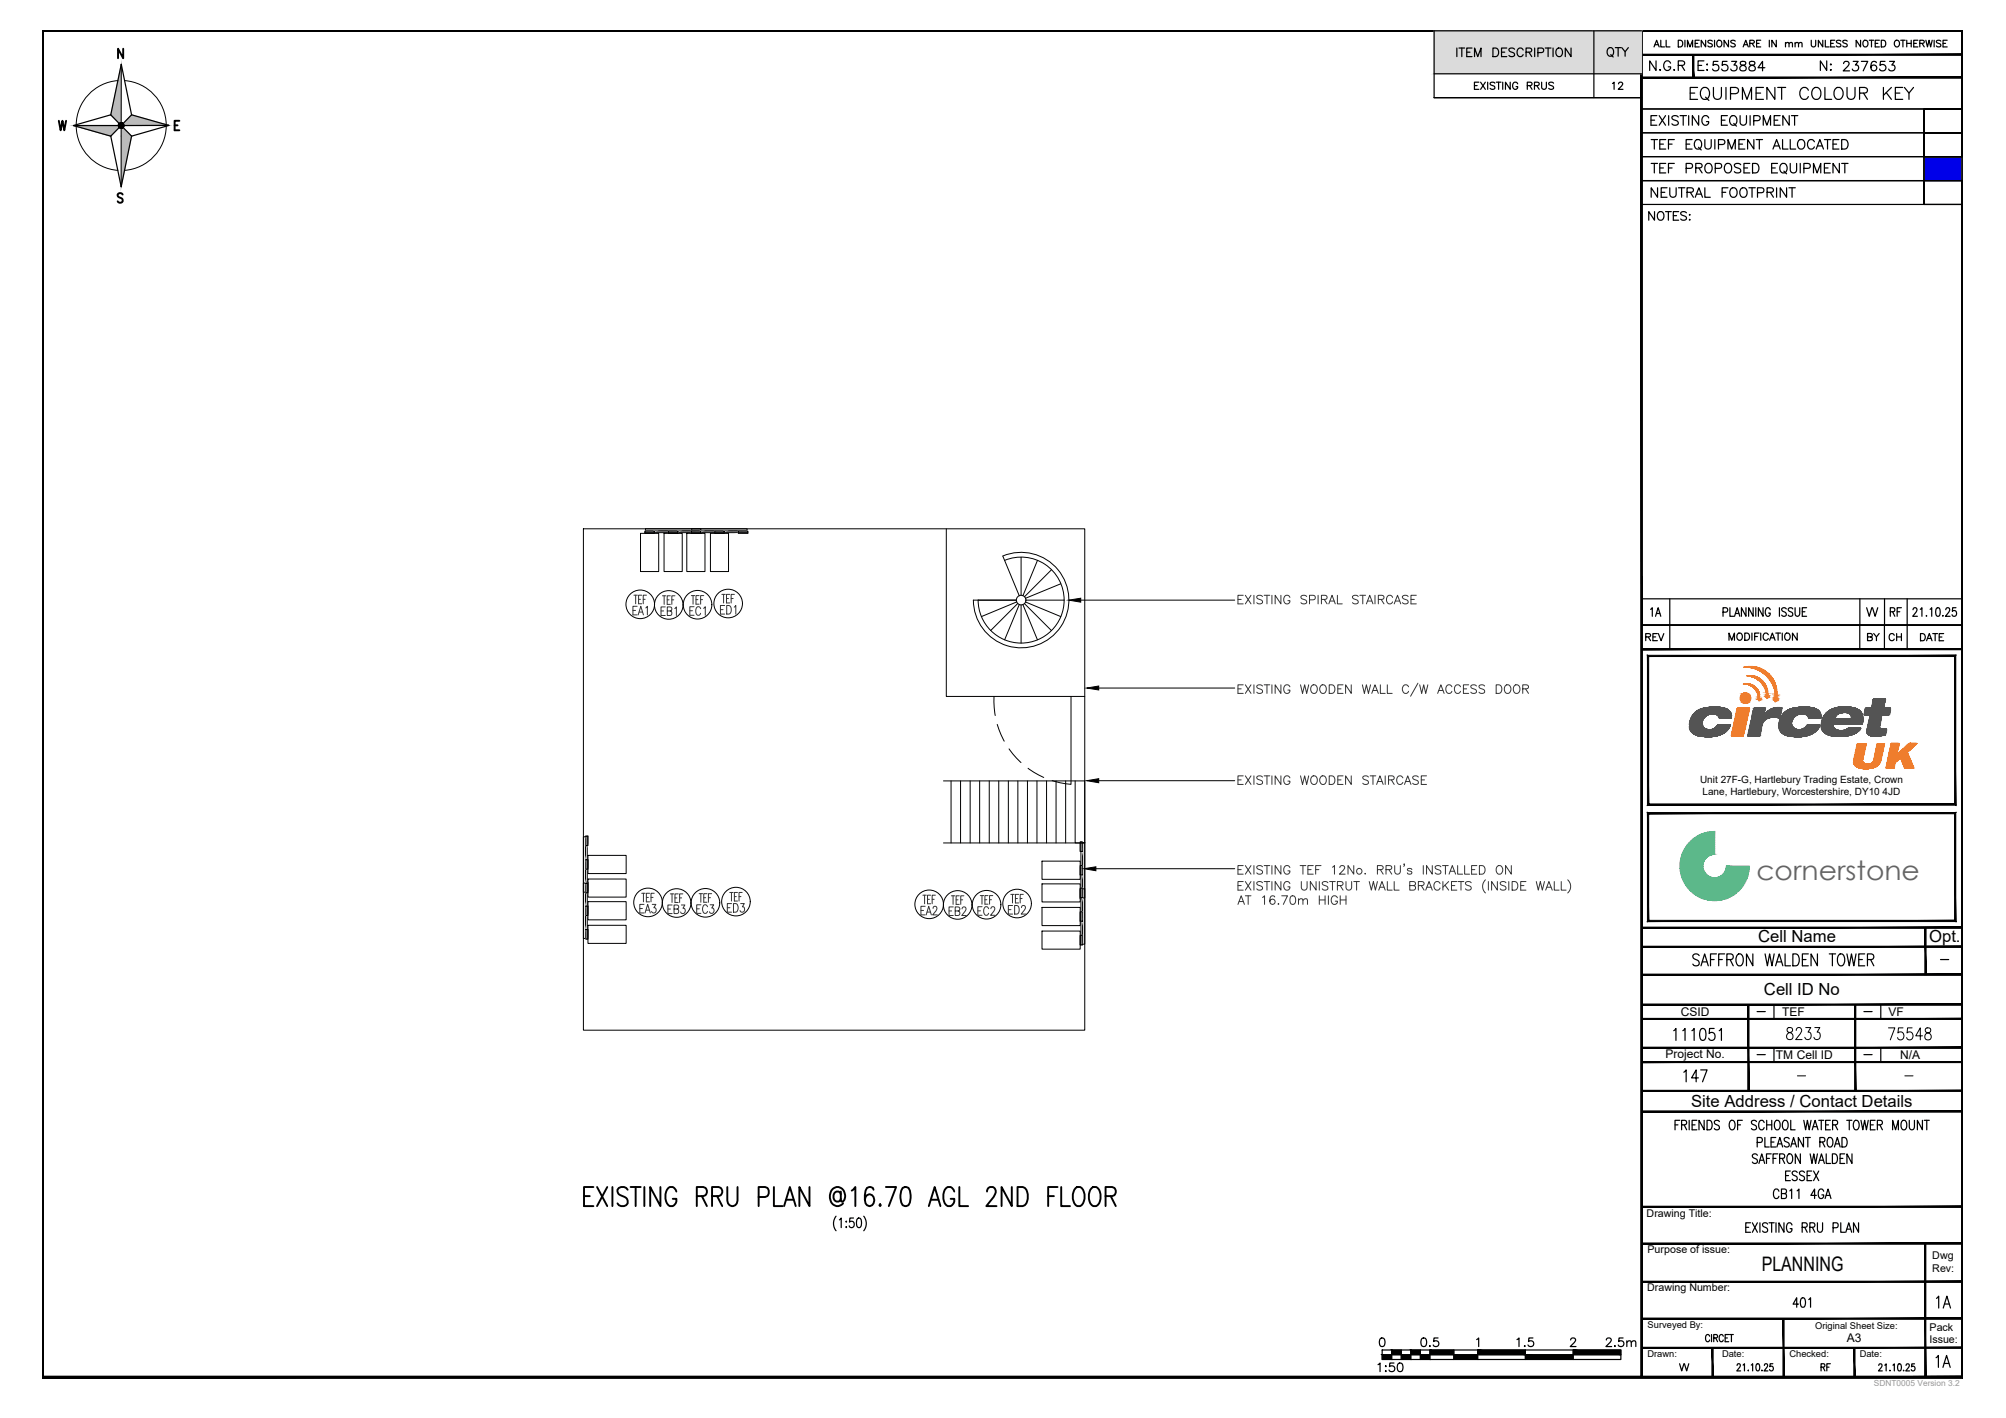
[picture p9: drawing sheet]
<svg xmlns="http://www.w3.org/2000/svg" width="420mm" height="297mm" viewBox="0 0 420 297" stroke-linecap="round" stroke-linejoin="round" font-family="sans-serif">
<defs><g id="words">
<text font-size="7.9" x="121" y="254">EXISTING RRU PLAN @16.70 AGL 2ND FLOOR</text>
<text font-size="7.5" fill="#333" x="257.2" y="128.8">EXISTING SPIRAL STAIRCASE</text>
<text font-size="7.1" fill="#333" x="257.2" y="166.5">EXISTING WOODEN STAIRCASE</text>
<text font-size="6.2" x="352.8" y="22.2">EQUIPMENT COLOUR KEY</text>
<g font-size="5.7">
<text x="372.9" y="219.1">8233</text>
<text x="394.4" y="219.1">75548</text>
<text x="351.4" y="227.9">147</text>
<text x="404.3" y="275.2">1A</text>
<text x="404.3" y="287.5">1A</text>
</g>
<text font-size="5.6" fill="#636466" x="367.9" y="184.3">cornerstone</text>
<g font-size="5.3">
<text x="357.4" y="16.2">553884</text>
<text x="384.9" y="16.2">237653</text>
<text x="344.7" y="37.7">TEF PROPOSED EQUIPMENT</text>
</g>
<g font-size="4.9">
<text x="335.5" y="13.1">QTY</text>
<text x="344.3" y="15.9">N.G.R</text>
<text x="336.5" y="20.1">12</text>
<text x="344" y="47.3">NOTES:</text>
<text x="344.3" y="130.2">1A</text>
<text x="389.8" y="130.2">VV</text>
<text x="394.8" y="130.2">RF</text>
<text x="370.1" y="252.2">CB11 4GA</text>
<text x="296.3" y="283.3">0.5</text>
<text x="316.4" y="283.3">1.5</text>
<text x="335.1" y="283.3">2.5m</text>
<text x="287.5" y="288.6">1:50</text>
<text x="354.5" y="288.6" transform="rotate(-90 354.5 288.6)">VV</text>
<text x="384.2" y="288.6" transform="rotate(-90 384.2 288.6)">RF</text>
</g>
<g font-size="4.9" fill="#333">
<text x="131.2" y="130.2">EA1</text>
<text x="137.2" y="130.2">EB1</text>
<text x="143.2" y="130.2">EC1</text>
<text x="149.6" y="129.8">ED1</text>
<text x="132.6" y="192.6">EA3</text>
<text x="138.6" y="192.6">EB3</text>
<text x="144.6" y="192.6">EC3</text>
<text x="151" y="192.3">ED3</text>
<text x="191.6" y="193">EA2</text>
<text x="197.6" y="193">EB2</text>
<text x="203.6" y="193">EC2</text>
<text x="209.9" y="192.6">ED2</text>
</g>
<g font-size="4.4">
<text x="343.6" y="135.5">REV</text>
<text x="389.8" y="135.5">BY</text>
<text x="394.4" y="135.5">CH</text>
<text x="401.1" y="135.5">DATE</text>
</g>
<text font-size="4.2" x="369" y="266.2">PLANNING</text>
<g font-size="3.5">
<text x="368.3" y="197.4">Cell Name</text>
<text x="404.1" y="197.2">Opt.</text>
<text x="369.5" y="208.4">Cell ID No</text>
<text x="354.2" y="231.9">Site Address / Contact Details</text>
</g>
<g font-size="2.6">
<text x="405.3" y="202.1">-</text>
<text x="366.9" y="213.1">-</text>
<text x="389.1" y="213.1">-</text>
<text x="366.9" y="222.2">-</text>
<text x="375.4" y="226.5">-</text>
<text x="389.1" y="222.2">-</text>
<text x="397.6" y="226.5">-</text>
</g>
<g font-size="2.5">
<text x="352" y="212.9">CSID</text>
<text x="373.3" y="212.8">TEF</text>
<text x="395.5" y="212.8">VF</text>
<text x="348.8" y="221.7">Project No.</text>
<text x="372" y="221.9">TM Cell ID</text>
<text x="398" y="221.9">N/A</text>
<text x="386.8" y="281">A3</text>
</g>
<g font-size="2.2">
<text x="344.9" y="255">Drawing Title:</text>
<text x="345.1" y="262.5">Purpose of issue:</text>
<text x="404.7" y="263.8">Dwg</text>
<text x="404.7" y="266.5">Rev:</text>
<text x="345" y="270.5">Drawing Number:</text>
<text x="404.1" y="281.4">Issue:</text>
<text x="404.2" y="278.7">Pack</text>
</g>
<g font-size="2.1">
<text x="356.1" y="164.1">Unit 27F-G, Hartlebury Trading Estate, Crown</text>
<text x="356.6" y="166.6">Lane, Hartlebury, Worcestershire, DY10 4JD</text>
</g>
<g font-size="2">
<text x="345.1" y="278.3">Surveyed By:</text>
<text x="380.2" y="278.5">Original Sheet Size:</text>
<text x="345.1" y="284.3">Drawn:</text>
<text x="360.7" y="284.3">Date:</text>
<text x="374.8" y="284.4">Checked:</text>
<text x="389.5" y="284.3">Date:</text>
</g>
<text font-size="1.7" fill="#989898" x="392.5" y="290.4">SDNT0005 Version 3.2</text>
</g></defs>
<g fill="#000" stroke="#000" stroke-width=".21">
<path d="M25.1 25.8l.2-.1 .1 .6z"/>
<path d="M343.8 11.4v.2l67.2-.2zM343.8 11.6l67.2-.2v.2z"/>
<path d="M343.8 16.1v.3l67.2-.3zM343.8 16.4l67.2-.3v.3z"/>
<path d="M343.7 6.5l.3 282v-282zM343.7 6.5l.3 282h-.3z"/>
<path d="M24.8 26.4l.1 .2 .5-.3zM24.9 26.6l.5-.3-.4 .5zM25.4 26.3l-.4 .5 .2 .1z"/>
<path d="M24.9 25.9l.5 .4-.3-.5zM24.9 25.9l.5 .4-.6-.2zM24.8 26.1v.3l.6-.1z"/>
<path d="M25.4 26.3l-.2 .6h.3zM25.4 26.3l.3 .5-.2 .1zM25.4 26.3l.3 .5 .2-.2z"/>
<path d="M25.4 26.3l.5 .3 .1-.2zM25.4 26.3l.6-.1v.2zM25.4 26.3l.6-.1-.1-.2z"/>
<path d="M25.7 25.8l-.3 .5 .5-.3zM25.5 25.7l.2 .1-.3 .5zM25.3 25.7l.1 .6 .1-.6z"/>
<path d="M343.9 120.7v10.2h.1zM343.9 120.7h.1v10.2z"/>
<path d="M343.9 120.7v10.2h.1zM343.9 120.7h.1v10.2z"/>
<path d="M343.9 120.7v10.2h.1zM343.9 120.7h.1v10.2z"/>
<path d="M343.9 120.7v10.2h.1zM343.9 120.7h.1v10.2z"/>
<path d="M410.8 120.7l.1 10.2zM410.8 120.7l.1 10.2z"/>
<path d="M410.8 120.7l.1 10.2zM410.8 120.7l.1 10.2z"/>
<path d="M410.8 120.7l.1 10.2zM410.8 120.7l.1 10.2z"/>
<path d="M410.8 120.7l.1 10.2zM410.8 120.7l.1 10.2z"/>
<path d="M410.8 120.7l.1 10.2zM410.8 120.7l.1 10.2z"/>
<path d="M410.8 120.7l.1 10.2zM410.8 120.7l.1 10.2z"/>
<path d="M410.8 120.7l.1 10.2zM410.8 120.7l.1 10.2z"/>
<path d="M410.8 120.7l.1 10.2zM410.8 120.7l.1 10.2z"/>
<path d="M410.8 120.7l.1 10.2zM410.8 120.7l.1 10.2z"/>
<path d="M410.8 120.7l.1 10.2zM410.8 120.7l.1 10.2z"/>
<path d="M410.8 120.7l.1 10.2zM410.8 120.7l.1 10.2z"/>
<path d="M410.8 120.7l.1 10.2zM410.8 120.7l.1 10.2z"/>
<path d="M410.8 120.7l.1 10.2zM410.8 120.7l.1 10.2z"/>
<path d="M410.8 120.7l.1 10.2zM410.8 120.7l.1 10.2z"/>
<path d="M410.8 120.7l.1 10.2zM410.8 120.7l.1 10.2z"/>
<path d="M410.8 120.7l.1 10.2zM410.8 120.7l.1 10.2z"/>
<path d="M410.8 120.7l.1 10.2zM410.8 120.7l.1 10.2z"/>
<path d="M410.8 120.7l.1 10.2zM410.8 120.7l.1 10.2z"/>
<path d="M410.8 120.7l.1 10.2zM410.8 120.7l.1 10.2z"/>
<path d="M410.8 120.7l.1 10.2zM410.8 120.7l.1 10.2z"/>
<path d="M410.8 120.7l.1 10.2zM410.8 120.7l.1 10.2z"/>
<path d="M410.8 120.7l.1 10.2zM410.8 120.7l.1 10.2z"/>
<path d="M410.8 120.7l.1 10.2zM410.8 120.7l.1 10.2z"/>
<path d="M410.8 120.7l.1 10.2zM410.8 120.7l.1 10.2z"/>
<path d="M343.8 136.1h67.2v-.2zM343.8 135.9h67.2l-67.2 .2z"/>
<path d="M345.3 168.4l-.2 .3 64.3-.3zM345.1 168.7l64.3-.3 .2 .3zM409.4 137.5v30.9l.2 .3zM409.4 137.5l.2-.2v31.4zM345.3 137.5h64.1l.2-.2zM345.1 137.3h64.5l-64.3 .2zM345.1 137.3l.2 31.1v-30.9zM345.1 137.3l.2 31.1-.2 .3z"/>
<path d="M345.3 192.8l-.2 .2 64.3-.2zM345.1 193l64.3-.2 .2 .2zM409.4 170.5v22.3l.2 .2zM409.4 170.5l.2-.3v22.8zM345.3 170.5h64.1l.2-.3zM345.1 170.2h64.5l-64.3 .3zM345.1 170.2l.2 22.6v-22.3zM345.1 170.2l.2 22.6-.2 .2z"/>
<path d="M403.2 194.3l.2 9.9v-9.9zM403.2 194.3l.2 9.9h-.2z"/>
<path d="M343.8 194.5h67.2v-.3zM343.8 194.2h67.2l-67.2 .3z"/>
<path d="M343.8 198.5h67.2v-.3zM343.8 198.2h67.2l-67.2 .3z"/>
<path d="M343.8 210.6h67.2v-.3zM343.8 210.3h67.2l-67.2 .3z"/>
<path d="M343.8 213.6h67.2v-.3zM343.8 213.3h67.2l-67.2 .3z"/>
<path d="M343.8 219.6h67.2v-.2zM343.8 219.4h67.2l-67.2 .2z"/>
<path d="M343.8 204.3h67.3v-.2zM343.8 204.1h67.3l-67.3 .2z"/>
<path d="M366.1 210.4v18.1h.2zM366.1 210.4h.2v18.1z"/>
<path d="M388.5 210.4v18.1h.2zM388.5 210.4h.2v18.1z"/>
<path d="M343.8 233h67.2v-.3zM343.8 232.7h67.2l-67.2 .3z"/>
<path d="M343.8 228.6h67.2v-.2zM343.8 228.4h67.2l-67.2 .2z"/>
<path d="M343.8 222.6h67.2v-.2zM343.8 222.4h67.2l-67.2 .2z"/>
<path d="M343.8 252.9h67.2v-.2zM343.8 252.7h67.2l-67.2 .2z"/>
<path d="M373.4 276.2l.3 12.3v-12.3zM373.4 276.2l.3 12.3h-.3z"/>
<path d="M343.8 276.4h67.2v-.3zM343.8 276.1h67.2l-67.2 .3z"/>
<path d="M343.8 260.6h67.2v-.2zM343.8 260.4h67.2l-67.2 .2z"/>
<path d="M343.8 268.6h67.2v-.2zM343.8 268.4h67.2l-67.2 .2z"/>
<path d="M8.8 288.6l402-.3h-401.7zM8.8 288.6l402-.3 .3 .3zM410.8 6.6v281.7l.3 .3zM411.1 6.3v282.3l-.3-282zM9.1 6.6h401.7l.3-.3zM8.8 6.3h402.3l-402 .3zM8.8 6.3l.3 282v-281.7zM8.8 6.3l.3 282-.3 .3z"/>
<path d="M8.8 288.6l402-.3h-401.7zM8.8 288.6l402-.3 .3 .3zM410.8 6.6v281.7l.3 .3zM411.1 6.3v282.3l-.3-282zM9.1 6.6h401.7l.3-.3zM8.8 6.3h402.3l-402 .3zM8.8 6.3l.3 282v-281.7zM8.8 6.3l.3 282-.3 .3z"/>
<path d="M8.8 288.6l402-.3h-401.7zM8.8 288.6l402-.3 .3 .3zM410.8 6.6v281.7l.3 .3zM411.1 6.3v282.3l-.3-282zM9.1 6.6h401.7l.3-.3zM8.8 6.3h402.3l-402 .3zM8.8 6.3l.3 282v-281.7zM8.8 6.3l.3 282-.3 .3z"/>
<path d="M8.8 288.6l402-.3h-401.7zM8.8 288.6l402-.3 .3 .3zM410.8 6.6v281.7l.3 .3zM411.1 6.3v282.3l-.3-282zM9.1 6.6h401.7l.3-.3zM8.8 6.3h402.3l-402 .3zM8.8 6.3l.3 282v-281.7zM8.8 6.3l.3 282-.3 .3z"/>
<path d="M8.8 288.6l402-.3h-401.7zM8.8 288.6l402-.3 .3 .3zM410.8 6.6v281.7l.3 .3zM411.1 6.3v282.3l-.3-282zM9.1 6.6h401.7l.3-.3zM8.8 6.3h402.3l-402 .3zM8.8 6.3l.3 282v-281.7zM8.8 6.3l.3 282-.3 .3z"/>
<path d="M8.8 288.6l402-.3h-401.7zM8.8 288.6l402-.3 .3 .3zM410.8 6.6v281.7l.3 .3zM411.1 6.3v282.3l-.3-282zM9.1 6.6h401.7l.3-.3zM8.8 6.3h402.3l-402 .3zM8.8 6.3l.3 282v-281.7zM8.8 6.3l.3 282-.3 .3z"/>
<path d="M8.8 288.6l402-.3h-401.7zM8.8 288.6l402-.3 .3 .3zM410.8 6.6v281.7l.3 .3zM411.1 6.3v282.3l-.3-282zM9.1 6.6h401.7l.3-.3zM8.8 6.3h402.3l-402 .3zM8.8 6.3l.3 282v-281.7zM8.8 6.3l.3 282-.3 .3z"/>
<path d="M8.8 288.6l402-.3h-401.7zM8.8 288.6l402-.3 .3 .3zM410.8 6.6v281.7l.3 .3zM411.1 6.3v282.3l-.3-282zM9.1 6.6h401.7l.3-.3zM8.8 6.3h402.3l-402 .3zM8.8 6.3l.3 282v-281.7zM8.8 6.3l.3 282-.3 .3z"/>
<path d="M8.8 288.6l402-.3h-401.7zM8.8 288.6l402-.3 .3 .3zM410.8 6.6v281.7l.3 .3zM411.1 6.3v282.3l-.3-282zM9.1 6.6h401.7l.3-.3zM8.8 6.3h402.3l-402 .3zM8.8 6.3l.3 282v-281.7zM8.8 6.3l.3 282-.3 .3z"/>
<path d="M8.8 288.6l402-.3h-401.7zM8.8 288.6l402-.3 .3 .3zM410.8 6.6v281.7l.3 .3zM411.1 6.3v282.3l-.3-282zM9.1 6.6h401.7l.3-.3zM8.8 6.3h402.3l-402 .3zM8.8 6.3l.3 282v-281.7zM8.8 6.3l.3 282-.3 .3z"/>
<path d="M8.8 288.6l402-.3h-401.7zM8.8 288.6l402-.3 .3 .3zM410.8 6.6v281.7l.3 .3zM411.1 6.3v282.3l-.3-282zM9.1 6.6h401.7l.3-.3zM8.8 6.3h402.3l-402 .3zM8.8 6.3l.3 282v-281.7zM8.8 6.3l.3 282-.3 .3z"/>
<path d="M8.8 288.6l402-.3h-401.7zM8.8 288.6l402-.3 .3 .3zM410.8 6.6v281.7l.3 .3zM411.1 6.3v282.3l-.3-282zM9.1 6.6h401.7l.3-.3zM8.8 6.3h402.3l-402 .3zM8.8 6.3l.3 282v-281.7zM8.8 6.3l.3 282-.3 .3z"/>
<path d="M291.5 282.8l2 1v-1zM291.5 282.8l2 1h-2z"/>
<path d="M299.5 282.8l5 1v-1zM299.5 282.8l5 1h-5z"/>
<path d="M304.5 283.8l5 1v-1zM304.5 283.8l5 1h-5z"/>
<path d="M309.5 282.8l10 1v-1zM309.5 282.8l10 1h-10z"/>
<path d="M319.5 283.8l10 1v-1zM319.5 283.8l10 1h-10z"/>
<path d="M329.5 282.8l10 1v-1zM329.5 282.8l10 1h-10z"/>
<path d="M343.7 6.5v282h.3zM343.7 6.5h.3v282z"/>
<path d="M358.6 282.3l.2 6.2v-6.2zM358.6 282.3l.2 6.2h-.2z"/>
<path d="M388.3 282.3l.2 6.2v-6.2zM388.3 282.3l.2 6.2h-.2z"/>
<path d="M403.1 260.5v28h.3zM403.1 260.5h.3v28z"/>
<path d="M343.8 282.5h67.2v-.3zM343.8 282.2h67.2l-67.2 .3z"/>
</g>
<!-- layer: 00 - PLANNING -->
<g fill="none" stroke="#000" stroke-width=".25">
<path d="M343.9 125.4h67M358.1 279.9a.44 .44 0 0 0-.6-.3 .44 .44 0 0 0-.3 .5v.4a.44 .44 0 0 0 .3 .6 .44 .44 0 0 0 .6-.4M358.5 279.6v1.5M360.9 279.9a.44 .44 0 0 0-.5-.3 .44 .44 0 0 0-.3 .5v.4a.44 .44 0 0 0 .3 .6 .44 .44 0 0 0 .5-.4M362.1 279.6h-.8v1.5h.8M362.2 279.6h.9M362.6 279.6v1.5M358.9 280.3l.7-.1 .1-.2-.1-.4h-.7v1.5M359.3 280.3l.4 .8M361.3 280.3h.5M363.8 286l.3-.3h.3l.1 .2-.2 .6-.5 .7h.8M365.1 285.9l.3-.2v1.5"/>
<path d="M366.2 287v.2zM366.8 285.9l.3-.2v1.5M367.9 285.7h.3a.91 .91 0 0 1-.1 1.5 1.11 1.11 0 0 1-.2-1.5zM369 287v.2zM369.5 286l.3-.3h.3l.1 .2-.1 .6-.6 .7h.8M371.3 285.7h-.5l-.1 .6a.45 .45 0 0 1 .6 0 .45 .45 0 0 1 0 .7 .45 .45 0 0 1-.7-.1M393.5 286l.1-.2 .4-.1 .2 .4-.8 1.1h.9M394.8 286l.3-.3v1.5M395.8 287.1h.1zM396.5 286l.3-.3v1.5M397.6 285.8l.3-.1a.97 .97 0 0 1 0 1.5h-.1a1.1 1.1 0 0 1-.2-1.4zM398.7 287.1h.1z"/>
<path d="M399.2 286l.1-.2 .4-.1 .2 .4-.7 1.1h.8M401 285.7h-.6v.6a.45 .45 0 0 1 .6 .1 .45 .45 0 0 1-.1 .6 .45 .45 0 0 1-.6-.1"/>
</g>
<g fill="none" stroke="#000" stroke-width=".25">
<path d="M343.8 16.2h67.2v6.6h-67.2zM346.4 9.8l.6-1.4 .5 1.4M346.6 9.4h.7M347.9 8.4v1.4h.7M349 8.4v1.4h.8M351.5 8.4h.5a.75 .75 0 0 1 .5 .7 .75 .75 0 0 1-.5 .7h-.5zM352.9 8.4v1.4M353.4 9.8v-1.4l.6 1.4 .5-1.4v1.4M355 9.1h.6M355.9 8.4h-.9v1.4h.9M357.3 8.4v1.4l-1-1.4v1.4M358.6 8.6l-.3-.2-.6 .2 .1 .4 .8 .3v.3l-.1 .2h-.5l-.3-.2"/>
<path d="M359.1 8.4v1.4M359.8 8.5a.66 .66 0 0 1 .9 .6 .66 .66 0 0 1-.9 .7l-.2-.5v-.6zM362 8.4v1.4l-.9-1.4v1.4M363.5 8.6l-.4-.2-.6 .2 .1 .4 .7 .2 .2 .2v.2l-.4 .2-.6-.2M365.1 9.8l.6-1.4 .5 1.4M365.3 9.4h.7M366.5 9.1l.8-.1 .2-.3-.4-.3h-.6v1.4M367 9.1l.5 .7M367.9 9.1h.5M368.8 8.4h-.9v1.4h.9M370.6 8.4v1.4M372 8.4v1.4l-.9-1.4v1.4"/>
<path d="M374 9.2l.3-.3 .3 .1 .1 .8M374 8.9v.9M374.7 9.2l.4-.3 .3 .1v.8M376 9.2l.3-.3 .3 .1 .1 .8M376 8.9v.9M376.7 9.2l.3-.3 .4 .1v.8M379.4 8.4v1l.4 .4 .4-.2 .1-1.2M381.8 8.4v1.4l-.9-1.4v1.4M382.3 8.4v1.4h.8M382.6 12.7v2.1l-1.3-2.1v2.1M383.4 9.1h.6M384.3 8.4h-.9v1.4h.9"/>
<path d="M385.6 8.6l-.4-.2-.6 .2 .2 .4 .7 .3 .1 .3-.2 .2h-.4l-.4-.2M386.9 8.6l-.3-.2-.6 .2 .1 .4 .7 .3 .1 .3-.1 .2h-.5l-.3-.2M389.7 8.4v1.4l-.9-1.4v1.4M390.4 8.5a.66 .66 0 0 1 .9 .6 .66 .66 0 0 1-.9 .7l-.2-.5v-.6zM391.5 8.4h1M392 8.4v1.4M392.8 9.1h.5M393.6 8.4h-.8v1.4h.8M394 8.4h.5a.75 .75 0 0 1 .5 .7 .75 .75 0 0 1-.5 .7h-.5zM397 8.5a.66 .66 0 0 1 .9 .6 .66 .66 0 0 1-.9 .7l-.2-.5v-.6zM398.1 8.4h.9M398.6 8.4v1.4"/>
<path d="M399.4 9.1h.9M399.4 8.4v1.4M400.3 8.4v1.4M400.8 9.1h.6M401.7 8.4h-.9v1.4h.9M402.1 9.1l.8-.1 .1-.4-.9-.2v1.4M402.6 9.1l.4 .7M403.4 8.4l.3 1.4 .4-1.4 .3 1.4 .3-1.4M405.1 8.4v1.4M406.5 8.6l-.3-.2-.6 .2 .1 .4 .7 .3 .1 .3-.1 .2h-.5l-.3-.2M407 9.1h.5M407.8 8.4h-.8v1.4h.8"/>
<path d="M15.4 26.3h10l-2.2 2.2M23.2 24.1l2.2 2.2h10l-7.8 2.2M23.2 24.1l-7.8 2.2 7.8 2.2M23.2 28.5l2.2 10.6 2.2-10.6M23.2 24.1l2.2-10.6 2.2 10.6M27.6 24.1l-2.2 2.2 2.2 2.2M27.6 24.1l7.8 2.2M343.8 32.8h59.2v5h-59.2zM343.8 27.8h59.2v5h-59.2zM343.8 37.8h59.2v5h-59.2zM343.8 22.8h59.2v5h-59.2zM343.8 37.8h67.2"/>
<path d="M345.8 25.2h.8M345.8 29.2h1.4M346.5 29.2v2M347 24.2h-1.2v2h1.2M347.2 39.3v2l-1.4-2v2M347.5 24.2l1.3 2M347.6 30.2h.8M348.8 24.2l-1.3 2M348.9 29.2h-1.3v2h1.3M349.2 39.3h-1.3v2h1.3M349.5 30.2h.7M349.5 24.2v2"/>
<path d="M349.7 39.3v1.5a.67 .67 0 0 0 .7 .5 .67 .67 0 0 0 .7-.5v-1.5M350.7 29.2h-1.2v2M351.5 24.5a.74 .74 0 0 0-.7-.3 .74 .74 0 0 0-.6 .5l.2 .3 .9 .4a.47 .47 0 0 1 0 .7 .88 .88 0 0 1-1.1-.2M352.2 39.3v2M352.6 24.2v2M353.2 30.2h.7M353.7 24.2v2M354.4 29.2h-1.2v2h1.2M355.1 29.5a.83 .83 0 0 1 1.1-.1 .83 .83 0 0 1 .2 1.1 .76 .76 0 0 1-.8 .8 .76 .76 0 0 1-.7-.8zM355.7 30.8l.6 .6M355.8 24.2v2l-1.3-2v2M357.1 29.2v1.5a.67 .67 0 0 0 .6 .5 .67 .67 0 0 0 .7-.5v-1.5"/>
<path d="M357.1 39.3v2h1.1M357.9 24.7a.73 .73 0 0 0-.8-.5 .73 .73 0 0 0-.6 .8 .88 .88 0 0 0 .2 .9 .88 .88 0 0 0 .9 .2l.3-.4v-.2h-.5M359.2 29.2v2M359.9 30.3h.9a.52 .52 0 0 0 .5-.5 .52 .52 0 0 0-.5-.6h-.9v2M360.6 25.2h.7M361.8 24.2h-1.2v2h1.2M361.9 31.2v-2l.8 2 .8-2v2M361.9 39.3h-1.2v2M362.5 24.5a.73 .73 0 0 1 .8-.3 .73 .73 0 0 1 .5 .8 .88 .88 0 0 1-.2 .9 .88 .88 0 0 1-1 .2l-.1-.2a1.28 1.28 0 0 1 0-1.4zM362.5 39.6a.83 .83 0 0 1 1.1-.1 .83 .83 0 0 1 .2 1.1 .76 .76 0 0 1-.7 .7 .76 .76 0 0 1-.8-.7zM363.1 25.9l.6 .5M364.2 30.2h.8"/>
<path d="M364.5 24.2v1.5a.67 .67 0 0 0 .6 .5 .67 .67 0 0 0 .7-.5v-1.5M364.6 39.6a.83 .83 0 0 1 1.1-.1 .83 .83 0 0 1 .2 1.1 .76 .76 0 0 1-.7 .7 .76 .76 0 0 1-.8-.7zM365.5 29.2h-1.3v2h1.3M366.6 24.2v2M367 39.3v2M367.3 25.3h.9a.54 .54 0 0 0 .5-.7l-.5-.4h-.9v2M367.3 29.2v2l-1.3-2v2M367.8 29.2h1.4M368.5 29.2v2M369.3 26.2v-2l.8 2 .7-2v2M371.3 31.2l.8-2 .8 2M371.6 25.2h.8"/>
<path d="M371.6 30.6h1M372.1 39.3v2M372.9 24.2h-1.3v2h1.3M373.4 29.2v2h1.1M374.2 39.3v2l-1.3-2v2M374.8 24.2v2l-1.4-2v2M375 29.2v2h1.1M375.3 39.3v2M375.9 24.2v2M376.7 29.5a.83 .83 0 0 1 1.1-.1 .83 .83 0 0 1 .2 1.1 .76 .76 0 0 1-.7 .8 .76 .76 0 0 1-.8-.8zM380 29.7a.74 .74 0 0 0-.8-.5 .74 .74 0 0 0-.6 .8 .83 .83 0 0 0 .2 1.1 .83 .83 0 0 0 1.1-.1l.1-.2M380.4 31.2l.8-2 .7 2"/>
<path d="M380.7 30.6h.9M382.1 29.2h1.4M382.8 29.2v2M383.9 30.2h.8M385.2 29.2h-1.3v2h1.3M385.7 29.2h.7a1.06 1.06 0 0 1 .7 1 1.06 1.06 0 0 1-.7 1h-.7zM403 27.8v5h8v-5v5h-8v-5h8zM403 32.8h8v5h-8zM403 27.8h8v5h-8zM403 37.8v5h8v-5v5h-8v-5h8zM403 22.8v5h8v-5v5h-8v-5h8zM347.9 40.3h.8"/>
<path d="M353.4 40.3l1.1-.1 .2-.3-.1-.4-.4-.2h-.8v2M354 40.3l.7 1M355.1 41.3l.7-2 .8 2M355.4 40.7h.9M360.7 40.3h.8M368.1 40.4h.9a.52 .52 0 0 0 .5-.5 .52 .52 0 0 0-.5-.6h-.9v2M370.1 40.3l1.2-.1 .2-.5-.2-.3-1.2-.1v2M370.8 40.3l.7 1M343.8 136h67.2M343.8 130.9h67.2M360.9 128.2h.8l.2-.3-.2-.5-.8-.1v1.8M362.1 134.1v-1.5l.6 1.5 .6-1.5v1.5"/>
<path d="M362.3 127.3v1.8h.9M363.3 129.1l.6-1.8 .5 1.8M363.5 128.5h.7M363.9 132.8l.2-.1a.73 .73 0 0 1 .9 .6 .73 .73 0 0 1-.8 .8l-.4-.6zM365.4 132.6h.5a.8 .8 0 0 1 .6 .8 .8 .8 0 0 1-.6 .7h-.5zM365.7 127.3v1.8l-1-1.8v1.8M366.9 132.6v1.5M367.2 127.3v1.8l-1-1.8v1.8M367.5 133.3h.6M367.7 127.3v1.8M368.4 132.6h-.9v1.5M368.8 132.6v1.5"/>
<path d="M369.3 127.3v1.8l-1-1.8v1.8M370.4 133a.56 .56 0 0 0-.7-.4 .56 .56 0 0 0-.4 .6v.3a.56 .56 0 0 0 .4 .6 .56 .56 0 0 0 .7-.3M370.6 134.1l.6-1.5 .6 1.5M370.8 127.7a.53 .53 0 0 0-.7-.4 .53 .53 0 0 0-.4 .7v.4a.54 .54 0 0 0 .6 .7 .54 .54 0 0 0 .5-.7h-.4M370.9 133.6h.7M371.9 132.6h1M372.4 132.6v1.5M372.7 127.3v1.8M373.3 132.6v1.5M373.9 132.8l.2-.1a.7 .7 0 0 1 .9 .7 .7 .7 0 0 1-.9 .6l-.3-.5zM374.1 127.6a.48 .48 0 0 0-.6-.3 .48 .48 0 0 0-.2 .6l.6 .3a.49 .49 0 0 1 .2 .8 .49 .49 0 0 1-.8 0l-.1-.2M375.5 127.6a.48 .48 0 0 0-.6-.3 .48 .48 0 0 0-.3 .6l.8 .4 .1 .5a.55 .55 0 0 1-1 0"/>
<path d="M376 127.3v1.3a.49 .49 0 0 0 .5 .5 .49 .49 0 0 0 .5-.5v-1.3M376.4 132.6v1.5l-1-1.5v1.5M377.5 128.2h.5M378.4 127.3h-.9v1.8h.9M400.7 127.7l.3-.4 .4 .1 .1 .2-.2 .6-.7 .9h1M402.2 127.6l.3-.3v1.8M403.5 128.9v.2zM404.3 127.6l.3-.3v1.8M405.6 127.4l.4-.1a1.19 1.19 0 0 1 0 1.8h-.2a1.34 1.34 0 0 1-.2-1.7zM406.9 128.9v.2zM407.5 127.7l.3-.4 .4 .1 .2 .2-.2 .6-.7 .9h1M409.7 127.3h-.7l-.1 .8a.55 .55 0 0 1 .8 0 .55 .55 0 0 1 0 .8 .55 .55 0 0 1-.8 0v-.1"/>
<path d="M175.1 254.8a2.43 2.43 0 0 0 0 3M175.8 255.5l.4-.3v2M177.2 257.1h.1l-.1 .1zM178.8 255.2h-.8l-.1 .8a.61 .61 0 0 1 .9 .1 .61 .61 0 0 1 0 .8 .61 .61 0 0 1-.9 .1v-.2M179.6 255.3l.4-.1a1.35 1.35 0 0 1 0 2h-.2a1.5 1.5 0 0 1-.2-1.9zM180.9 254.8a2.43 2.43 0 0 1 0 3M365.7 257.1h.6M366.6 256.1h-.9v2h.9M367 256.1l1.1 2M368.1 256.1l-1.1 2M368.6 256.1v2M370.2 256.4a.53 .53 0 0 0-.6-.3 .53 .53 0 0 0-.4 .7l.9 .5a.5 .5 0 0 1-.3 .8l-.5-.1-.1-.1"/>
<path d="M370.5 256.1h1.1M371.1 256.1v2M372 256.1v2M373.7 256.1v2l-1.1-2v2M375.3 256.6a.59 .59 0 0 0-.7-.4 .59 .59 0 0 0-.4 .7v.5a.6 .6 0 0 0 .6 .7 .6 .6 0 0 0 .5-.7h-.4M377.5 257.1h.6a.49 .49 0 0 0 .4-.5 .49 .49 0 0 0-.4-.5h-.6v2M378 257.1l.5 1M379.1 257.1l.9-.1 .1-.3-.1-.5-.9-.1v2M379.6 257.1l.5 1M380.7 256.1v1.5a.54 .54 0 0 0 .2 .5 .54 .54 0 0 0 .6-.1l.2-.4v-1.5M383.9 257.2h.7a.54 .54 0 0 0 .4-.5 .54 .54 0 0 0-.4-.6h-.7v2M385.6 256.1v2h.9"/>
<path d="M386.6 258.1l.6-2 .6 2M386.8 257.5h.8M389.3 256.1v2l-1.1-2v2M376.7 273.2h-1.1l.7-1.3v1.9M377.3 272l.4-.1a1.28 1.28 0 0 1 0 1.9h-.2a1.17 1.17 0 0 1-.3-1.6zM378.8 272.2l.4-.3v1.9M289.2 280.4a.58 .58 0 0 1 .8 .2 .91 .91 0 0 1-.6 1.5 1.16 1.16 0 0 1-.2-1.7zM289.5 282.8h50v2h-50zM289.5 283.8h50M291.5 282.8v2M293.5 282.8v2M304.5 282.8v2"/>
<path d="M309.3 280.6l.4-.3v1.8M309.5 282.8v2M329 280.7l.3-.4 .6 .1a.55 .55 0 0 1-.1 .8l-.9 .9h1.2M329.5 282.8v2"/>
</g>
<!-- layer: 0 -->
<g fill="none" stroke="#000" stroke-width=".25">
<path d="M300.4 15.5h43.4M305.1 10.1v1.8M305.6 10.1h1.2M306.2 10.1v1.8M307.2 10.9h.7M308.3 10.1h-1.1v1.8h1.1M308.8 17.9h.6M308.8 11.9v-1.8l.7 1.8 .7-1.8v1.8M309.8 17.2h-1v1.5h1M310.1 17.2l1 1.5M311.1 17.2l-1 1.5M311.6 17.2v1.5"/>
<path d="M312.7 10.1h.6a.96 .96 0 0 1 .6 .9 .96 .96 0 0 1-.6 .9h-.6zM313.1 17.4l-.4-.2-.6 .2 .2 .4 .7 .3 .1 .4a.66 .66 0 0 1-1 0M313.4 17.2h1M313.9 17.2v1.5M314.5 10.9h.7M314.7 17.2v1.5M315.6 10.1h-1.1v1.8h1.1M316.3 17.2v1.5l-1-1.5v1.5M317.2 10.3a.67 .67 0 0 0-.6-.3 .67 .67 0 0 0-.6 .5l.4 .3 .7 .3 .1 .5a.78 .78 0 0 1-1.2 0M317.9 17.6a.54 .54 0 0 0-.6-.4 .54 .54 0 0 0-.5 .6v.3a.53 .53 0 0 0 .6 .6 .53 .53 0 0 0 .5-.6h-.4M319 10.5a.65 .65 0 0 0-.7-.4 .65 .65 0 0 0-.5 .6v.5a.65 .65 0 0 0 .5 .7 .65 .65 0 0 0 .7-.5M319.6 10.9l1.1-.1 .1-.2-.1-.4-.3-.1h-.8v1.8"/>
<path d="M319.9 17.9h.8l.2-.3-.1-.2-.9-.2v1.5M320.2 10.9l.6 1M320.4 17.9l.5 .8M321.4 17.9h.8l.2-.3-.1-.2-.9-.2v1.5M321.4 10.1v1.8M321.9 17.9l.5 .8M322.1 11h.8a.48 .48 0 0 0 .4-.5 .48 .48 0 0 0-.4-.4h-.8v1.8M322.9 17.2v1.1l.1 .2 .3 .2 .4-.1 .2-.3v-1.1M323.7 10.1h1.2M324.3 10.1v1.8M325.3 10.1v1.8M325.4 17.4l-.4-.2-.6 .2 .1 .4 .7 .3 .2 .4a.68 .68 0 0 1-1 0"/>
<path d="M326.1 10.3a.67 .67 0 0 1 .7-.2 .67 .67 0 0 1 .5 .6v.5a.69 .69 0 0 1-.7 .7 .69 .69 0 0 1-.7-.7zM329.1 10.1v1.8l-1.2-1.8v1.8M333.8 6.5v14M343.8 6.5h-43.4v14M343.8 20.5h-43.4h43.4M343.8 130.9h67.2M359.5 199.8h-1.2v2.5M361.2 199.8h-1.2v2.5M364 199.9l.2-.1a1.1 1.1 0 0 1 .9 1.6l-.1 .3a.67 .67 0 0 1-.6 .6 .67 .67 0 0 1-.7-.6 1.74 1.74 0 0 1 .3-1.8zM367.1 199.8v2.5l-1.3-2.5v2.5M369.7 199.8l.5 2.5 .4-2.5 .5 2.5 .5-2.5M373.9 199.8v2.5h1.1"/>
<path d="M375.5 199.8h.7a1.46 1.46 0 0 1 0 2.5h-.7zM378.8 199.8h-1.3v2.5h1.3M380.7 199.8v2.5l-1.4-2.5v2.5M383.1 199.8h1.4M383.8 199.8v2.5M385.2 199.9l.2-.1a1.1 1.1 0 0 1 1 1.6l-.1 .3a.67 .67 0 0 1-.7 .6 .67 .67 0 0 1-.7-.6v-.3a1.6 1.6 0 0 1 .3-1.5zM386.8 199.8l.5 2.5 .5-2.5 .5 2.5 .4-2.5M390.6 199.8h-1.3v2.5h1.3M350.6 215.9l.4-.5v2.5M352.5 215.9l.4-.5v2.5M354.4 215.9l.4-.5v2.5M355.9 200.2a.67 .67 0 0 0-.9-.4 .67 .67 0 0 0-.4 .9l.9 .4a.62 .62 0 0 1 .4 .7 .62 .62 0 0 1-.5 .5l-.6-.1-.2-.2"/>
<path d="M356.3 202.3l.7-2.5 .8 2.5M356.3 215.6l.4-.2a1.16 1.16 0 0 1 .6 1.5l-.3 .9-.4 .1a1.22 1.22 0 0 1-.6-1.4zM356.6 201.5h.9M358.3 201h.7M359 215.4h-.9l-.1 1.1a.81 .81 0 0 1 1.3 .4 .81 .81 0 0 1-.9 1l-.3-.1-.2-.3M360 201h.7M360.1 215.9l.5-.5v2.5M361.7 201h.9a.61 .61 0 0 0 .4-.6 .61 .61 0 0 0-.4-.6h-.9v2.5M362.4 201l.6 1.3M366.2 210.4h5.4v3h-5.4zM366.2 219.5h5.4v3h-5.4zM371.9 202.3l.8-2.5 .7 2.5"/>
<path d="M372.2 201.5h.9M377.5 201h.8M388.6 210.4h5.3v3h-5.3zM388.6 219.5h5.3v3h-5.3zM389.3 201h.8M391.1 201h.9a.6 .6 0 0 0 .5-.6 .6 .6 0 0 0-.5-.6h-.9v2.5M391.8 201l.7 1.3M350.8 235.6h.7M351.8 234.7h-1v2M352.2 235.6l.9-.1 .2-.2-.2-.5-.9-.1v2M352.7 235.6l.6 1.1M353.8 234.7v2"/>
<path d="M354.4 235.6h.6M355.4 234.7h-1v2h1M356.9 234.7v2l-1-2v2M357.5 234.7h.6a1.17 1.17 0 0 1 0 2h-.6zM360.1 235a.53 .53 0 0 0-.6-.3 .53 .53 0 0 0-.4 .6l.9 .5a.5 .5 0 0 1-.3 .9l-.5-.1-.1-.2M362.5 234.8a.63 .63 0 0 1 .7 0 .63 .63 0 0 1 .2 .6v.5a.63 .63 0 0 1-.6 .8 .63 .63 0 0 1-.6-.8v-.5zM363.9 235.6h.7M364.9 234.7h-1v2M367.9 235a.53 .53 0 0 0-.7-.3 .53 .53 0 0 0-.3 .6l.8 .5a.5 .5 0 0 1-.2 .9l-.5-.1-.2-.2M368 239.3h.7a.54 .54 0 0 0 .4-.5 .54 .54 0 0 0-.4-.5h-.7v2M369.5 235.1a.54 .54 0 0 0-.8-.3 1.36 1.36 0 0 0 .1 1.9 .56 .56 0 0 0 .7-.5M369.7 238.3v2h.9"/>
<path d="M370 235.6h1.1M370 234.7v2M370.9 239.2h.7M371.1 234.7v2M371.9 234.8l.2-.1a1.08 1.08 0 0 1 .8 .8 1.08 1.08 0 0 1-.3 1.1l-.2 .1a1.08 1.08 0 0 1-.8-.8 1.08 1.08 0 0 1 .3-1.1zM371.9 238.3h-1v2h1M372.4 239.6h.8M373.6 234.8l.2-.1a1.08 1.08 0 0 1 .8 .8 1.08 1.08 0 0 1-.4 1.1l-.1 .1a1.08 1.08 0 0 1-.9-.8 1.08 1.08 0 0 1 .4-1.1zM374.8 238.6a.53 .53 0 0 0-.7-.3 .53 .53 0 0 0-.3 .6l.8 .5a.5 .5 0 0 1-.2 .9l-.6-.1-.1-.2M375.1 234.7v2h.9M375.3 239.6h.7M377.7 238.3v2l-1-2v2"/>
<path d="M377.8 234.7l.4 2 .4-2 .3 2 .4-2M378.1 238.3h1.1M378.7 238.3v2M379.6 236.7l.6-2 .6 2M379.8 236h.8M380.9 234.7h1.1M381.2 239.2h.6a.49 .49 0 0 0 .4-.4 .49 .49 0 0 0-.4-.5h-.6v2M381.5 234.7v2M381.7 239.2l.5 1.1M382.4 235.6h.6M383 238.4l.1-.1a1.08 1.08 0 0 1 .9 .8 1.08 1.08 0 0 1-.4 1.1l-.1 .1a1.08 1.08 0 0 1-.9-.8 1.08 1.08 0 0 1 .4-1.1zM383.4 234.7h-1v2h1"/>
<path d="M383.8 235.6h.7a.49 .49 0 0 0 .4-.4 .49 .49 0 0 0-.4-.5h-.7v2M384.4 235.6l.5 1.1M384.5 239.6h.7M385.8 238.3h.6a1.17 1.17 0 0 1 0 2h-.6zM386.8 234.7h1.1M387.3 234.7v2M388.5 234.8l.1-.1a1.08 1.08 0 0 1 .9 .8 1.08 1.08 0 0 1-.4 1.1 .62 .62 0 0 1-.7-.1 .62 .62 0 0 1-.2-.6v-.5zM389.8 234.7l.4 2 .3-2 .4 2 .4-2M391.8 235.6h.6M392.7 234.7h-.9v2h.9M393.2 235.6l.9-.1 .2-.2-.2-.5-.9-.1v2M393.7 235.6l.6 1.1"/>
<path d="M396.4 236.7v-2l.6 2 .6-2v2M398.5 234.8l.1-.1a1.08 1.08 0 0 1 .9 .8 1.08 1.08 0 0 1-.4 1.1l-.2 .1a1.08 1.08 0 0 1-.8-.8 1.08 1.08 0 0 1 .4-1.1zM399.9 234.7v1.4a.54 .54 0 0 0 .3 .5 .54 .54 0 0 0 .5 0l.3-.5v-1.4M402.7 234.7v2l-1.1-2v2M403 234.7h1.1M403.6 234.7v2M368.1 242a.53 .53 0 0 0-.7-.3 .53 .53 0 0 0-.3 .7l.8 .5a.55 .55 0 0 1-.1 .8 .55 .55 0 0 1-.8-.3M368.4 243.7l.6-2 .6 2M368.6 243h.8M370 242.7h.6M371 241.7h-1v2M371.4 242.7h.6"/>
<path d="M372.2 240.3l.6-2 .6 2M372.4 241.7h-1v2M372.7 242.7h.7a.49 .49 0 0 0 .4-.5 .49 .49 0 0 0-.4-.5h-.7v2M373.3 242.7l.5 1M374 246.3h.6M374.6 241.8l.1-.1a1.06 1.06 0 0 1 .6 1.7l-.3 .3a1.06 1.06 0 0 1-.6-1.7zM375 245.3h-1v2M375.1 240.3l.6-2 .6 2M376.4 245.6a.52 .52 0 0 0-.6-.3 .52 .52 0 0 0-.3 .7l.8 .5a.55 .55 0 0 1-.1 .8 .55 .55 0 0 1-.8-.3M377.1 241.7v2l-1.1-2v2M378 245.6a.52 .52 0 0 0-.7-.3 .52 .52 0 0 0-.3 .7l.8 .5a.55 .55 0 0 1-.1 .8 .55 .55 0 0 1-.8-.3M378.5 246.3h.6"/>
<path d="M379.1 241.7l.4 2 .4-2 .4 2 .4-2M379.5 245.3h-1v2M379.9 245.3l1 2M380.9 243.7l.6-2 .6 2M380.9 245.3l-1 2M381.1 243h.8M382.5 241.7v2h.9M383.8 241.7a1.07 1.07 0 0 1 1.1 .7 1.07 1.07 0 0 1-.3 1.2l-.8 .1zM384.2 240.3l.6-2 .6 2M385.4 242.7h.6M386.4 241.7h-1v2h1M387.9 241.7v2l-1.1-2v2"/>
</g>
<!-- layer: 09 - Existing Landscape -->
<g fill="none" stroke="#000" stroke-width=".21">
<path d="M122.2 110.8h105v105h-105zM198.2 110.8v35.1h29M210 116.5l3.5 8.3M210.1 116.5a10 10 0 0 1 13.4 6.6 10 10 0 0 1-8.3 12.5 10 10 0 0 1-11.3-9.9M210.4 117.4a9 9 0 0 1 12.2 6 9 9 0 0 1-7.5 11.2 9 9 0 0 1-10.2-8.9M213.9 116.7v8M217.3 117.4l-3.1 7.4M220.2 119.4l-5.6 5.6M203.9 125.7h9M212.9 126.1l-7.4 3.1M213.1 126.4l-5.6 5.7M213.5 126.6l-3.1 7.4"/>
<path d="M213.9 126.7v8M214.2 126.6l3.1 7.4M214.6 126.4l5.6 5.7M214.8 126.1l7.4 3.1M214.9 125.7h8M222.2 122.3l-7.4 3M208.2 145.9v2.3l.2 1.7M208.9 151.8l1.4 3.5M211.3 156.9l.8 1 1.7 1.8M224.3 145.9v18.4l-2.3-.3-1.6-.5M197.6 163.6h29.6v13h-29.6M199.2 163.6v13"/>
<path d="M201.2 163.6v13M203.2 163.6v13M205.2 163.6v13M207.2 163.6v13M209.2 163.6v13M211.2 163.6v13M213.2 163.6v13M215.2 163.6v13M215.3 160.9l1.3 .9 2 1.1M217.2 163.6v13M219.2 163.6v13M221.2 163.6v13"/>
<path d="M223.2 163.6v13M225.2 163.6v13h2"/>
<circle cx="213.9" cy="125.7" r="1.01"/>
</g>
<!-- layer: 022 - Existing Steelwork -->
<g fill="none" stroke="#000" stroke-width=".21">
<path d="M135.1 111.3h2v.4h-2zM135.1 111.6h2M135.2 110.8h11.6v.8h-11.6zM135.2 111.2h21.3M140 111.3h2v.4h-2zM140 111.6h2M144.8 111.3h1.9v.4h-1.9zM144.8 111.6h2.1M144.9 110.8h11.6v.8h-11.6zM144.9 111.3h2v.4h-2zM149.7 111.3h2v.4h-2zM149.7 111.6h2"/>
<path d="M154.6 111.3h2v.4h-2zM154.6 111.6h2M122.2 175.3h.8v11.6h-.8zM122.6 175.3v21.3M122.7 175.1h.4v2.1h-.4zM123 175.1v2.1M226.3 176.3h.4v2.1h-.4zM226.4 176.5h.8v11.6h-.8zM226.4 176.3v2.1M226.8 176.5v21.3M122.2 185h.8v11.6h-.8zM122.7 194.7h.4v2h-.4z"/>
<path d="M122.7 189.8h.4v2h-.4zM122.7 184.8h.4v2h-.4zM122.7 185h.4v2h-.4zM122.7 180.1h.4v2h-.4zM123 180.1v2M123 184.8v2.2M123 189.8v2M123 194.7v2M226.3 181.3h.4v2h-.4zM226.3 186.2h.4v2h-.4zM226.3 186h.4v2.1h-.4zM226.3 191h.4v2h-.4z"/>
<path d="M226.3 195.9h.4v2h-.4zM226.4 186.2h.8v11.6h-.8zM226.4 181.3v2M226.4 186v2.2M226.4 191v2M226.4 195.9v2"/>
</g>
<g fill="none" stroke="#fff" stroke-width=".21">
<path d="M135.1 111.7l2-.4v.4M140 111.7l2-.4v.4M144.8 111.7l1.9-.4v.4M144.9 111.7l2-.4v.4M149.7 111.7l2-.4v.4M154.6 111.7l2-.4v.4M123.1 175.1h-.4l.4 2.1M226.3 176.3l.4 2.1h-.4M123.1 194.7h-.4l.4 2M123.1 189.8h-.4l.4 2M123.1 184.8h-.4l.4 2M123.1 185h-.4l.4 2"/>
<path d="M123.1 180.1h-.4l.4 2M226.3 181.3l.4 2h-.4M226.3 186.2l.4 2h-.4M226.3 186l.4 2.1h-.4M226.3 191l.4 2h-.4M226.3 195.9l.4 2h-.4"/>
</g>
<g fill="#fff" stroke="#fff" stroke-width=".21">
<path d="M122.7 194.7h.4v2z"/>
<path d="M122.7 194.7l.4 2h-.4z"/>
<path d="M122.7 189.8h.4v2z"/>
<path d="M122.7 189.8l.4 2h-.4z"/>
<path d="M122.7 184.8h.4v2z"/>
<path d="M122.7 184.8l.4 2h-.4z"/>
<path d="M122.7 185h.4v2z"/>
<path d="M122.7 185l.4 2h-.4z"/>
<path d="M122.7 180.1h.4v2z"/>
<path d="M122.7 180.1l.4 2h-.4z"/>
<path d="M122.7 175.1h.4v2.1z"/>
<path d="M122.7 175.1l.4 2.1h-.4z"/>
<path d="M135.1 111.7l2-.4v.4z"/>
<path d="M135.1 111.3h2l-2 .4z"/>
<path d="M140 111.7l2-.4v.4z"/>
<path d="M140 111.3h2l-2 .4z"/>
<path d="M144.9 111.7l2-.4v.4z"/>
<path d="M144.9 111.3h2l-2 .4z"/>
<path d="M144.8 111.7l1.9-.4v.4z"/>
<path d="M144.8 111.3h1.9l-1.9 .4z"/>
<path d="M149.7 111.7l2-.4v.4z"/>
<path d="M149.7 111.3h2l-2 .4z"/>
<path d="M154.6 111.7l2-.4v.4z"/>
<path d="M154.6 111.3h2l-2 .4z"/>
<path d="M226.3 176.3l.4 2.1h-.4z"/>
<path d="M226.3 176.3h.4v2.1z"/>
<path d="M226.3 181.3l.4 2h-.4z"/>
<path d="M226.3 181.3h.4v2z"/>
<path d="M226.3 186.2l.4 2h-.4z"/>
<path d="M226.3 186.2h.4v2z"/>
<path d="M226.3 186l.4 2.1h-.4z"/>
<path d="M226.3 186h.4v2.1z"/>
<path d="M226.3 191l.4 2h-.4z"/>
<path d="M226.3 191h.4v2z"/>
<path d="M226.3 195.9l.4 2h-.4z"/>
<path d="M226.3 195.9h.4v2z"/>
</g>
<!-- layer: 014 - Existing Equipment (REMAIN) -->
<path d="M134.2 111.7h3.8v8h-3.8zM139.1 111.7h3.8v8h-3.8zM143.8 111.7h3.9v8h-3.9zM148.8 111.7h3.8v8h-3.8zM123.1 179.2h8v3.8h-8zM123.1 184.1h8v3.8h-8zM123.1 188.9h8v3.8h-8zM123.1 193.8h8v3.8h-8zM218.2 180.4h8.1v3.8h-8.1zM218.2 185.2h8.1v3.7h-8.1zM218.2 190.1h8.1v3.8h-8.1zM218.2 195h8.1v3.8h-8.1z" fill="none" stroke="#000" stroke-width=".21"/>
<!-- layer: 112 - Cornerstone Logo -->
<g fill="#5cb88a" stroke="#5cb88a" stroke-width=".21">
<path d="M358.6 174.2h.5z"/>
<path d="M358.1 188.6h2.1z"/>
<path d="M358.6 174.2l.5 .1zM358.1 174.3h1z"/>
<path d="M358.1 174.3l1 .1v-.1zM357.5 174.4l.6-.1 1 .1z"/>
<path d="M357.5 174.4l1.6 .1v-.1zM357 174.5l.5-.1 1.6 .1z"/>
<path d="M357 174.5l2.1 .2v-.2zM356.5 174.7l.5-.2 2.1 .2z"/>
<path d="M356.5 174.7l2.6 .2v-.2zM356 174.9l.5-.2 2.6 .2z"/>
<path d="M356 174.9l3.1 .2v-.2zM355.5 175.1l.5-.2 3.1 .2z"/>
<path d="M355.5 175.1l3.6 .3v-.3zM355 175.4l.5-.3 3.6 .3z"/>
<path d="M355 175.4l4.1 .4v-.4zM354.6 175.8l.4-.4 4.1 .4z"/>
<path d="M354.6 175.8l4.5 .3v-.3zM354.2 176.1l.4-.3 4.5 .3z"/>
<path d="M354.2 176.1l4.9 .4v-.4zM354.2 176.1l4.9 .4h-5.3z"/>
<path d="M353.8 176.5l5.3 .4v-.4zM353.8 176.5l5.3 .4h-5.6z"/>
<path d="M353.5 176.9l5.6 .4v-.4zM353.5 176.9l5.6 .4h-6z"/>
<path d="M353.1 177.3l6 .5v-.5zM353.1 177.3l6 .5h-6.3z"/>
<path d="M352.8 177.8l6.3 .5v-.5zM352.8 177.8l6.3 .5h-6.5z"/>
<path d="M352.6 178.3l6.5 .5v-.5zM352.6 178.3l6.5 .5h-6.7z"/>
<path d="M352.4 178.8l6.7 .2v-.2zM352.4 178.8l6.7 .2h-6.8z"/>
<path d="M352.3 179h6.8zM352.3 179h6.5z"/>
<path d="M352.3 179h6.5zM352.3 179l6.2 .1z"/>
<path d="M352.3 179.1h6.2zM352.3 179.1h5.9z"/>
<path d="M352.3 179.1l5.6 .2 .3-.2zM352.3 179.1l5.6 .2h-5.7z"/>
<path d="M352.2 179.3h5.7zM352.2 179.3h5.7z"/>
<path d="M352.2 179.3l5.5 .2 .2-.2zM352.2 179.3l5.5 .2h-5.5z"/>
<path d="M352.2 179.5l5.2 .1 .3-.1zM352.2 179.5l5.2 .1h-5.3z"/>
<path d="M352.1 179.6l5.2 .2 .1-.2zM352.1 179.6l5.2 .2h-5.2z"/>
<path d="M352.1 179.8h5.2zM352.1 179.8l5.1 .1z"/>
<path d="M352 179.9l5 .2 .2-.2zM352 179.9l5 .2h-5z"/>
<path d="M352 180.1l4.9 .2 .1-.2zM352 180.1l4.9 .2h-4.9z"/>
<path d="M352 180.3h4.9zM352 180.3l4.9 .1z"/>
<path d="M352 180.4l4.8 .3 .1-.3zM352 180.4l4.8 .3h-4.9z"/>
<path d="M351.9 180.7l4.8 .2 .1-.2zM351.9 180.7l4.8 .2h-4.8z"/>
<path d="M351.9 180.9l4.8 .1v-.1zM351.9 180.9l4.8 .1h-4.8z"/>
<path d="M351.9 181l4.8 .3v-.3zM351.9 181l4.8 .3h-4.8z"/>
<path d="M351.9 181.3l4.8 .1v-.1zM351.9 181.3l4.8 .1h-4.8z"/>
<path d="M351.9 181.4l4.8 .2v-.2zM351.9 181.4l4.8 .2h-4.8z"/>
<path d="M361.6 181.4l4.8 .3v-.3zM361.6 181.4l4.8 .3h-4.8z"/>
<path d="M351.9 181.6l4.8 .3v-.3zM351.9 181.6l4.8 .3h-4.8z"/>
<path d="M361.6 181.7l4.8 .3v-.3zM361.6 181.7l4.8 .3h-4.9z"/>
<path d="M351.9 181.9l4.8 .1zM351.9 181.9l4.8 .1z"/>
<path d="M361.5 182h4.9zM361.5 182h4.9z"/>
<path d="M351.9 182l4.9 .2-.1-.2zM351.9 182l4.9 .2h-4.9z"/>
<path d="M361.5 182l4.8 .3 .1-.3zM361.5 182l4.8 .3h-4.9z"/>
<path d="M361.4 182.3l4.9 .2v-.2zM361.4 182.3l4.9 .2h-5z"/>
<path d="M351.9 182.2l5 .3-.1-.3zM351.9 182.2l5 .3h-4.9z"/>
<path d="M352 182.5h5zM352 182.5h5z"/>
<path d="M361.3 182.5l5 .1v-.1zM361.3 182.5l5 .1h-5z"/>
<path d="M352 182.5l5.1 .3-.1-.3zM352 182.5l5.1 .3h-5.1z"/>
<path d="M361.3 182.6l4.9 .3 .1-.3zM361.3 182.6l4.9 .3h-5.1z"/>
<path d="M361.1 182.9l5.1 .1v-.1zM361.1 182.9l5.1 .1h-5.2z"/>
<path d="M352 182.8l5.3 .2-.2-.2zM352 182.8l5.3 .2h-5.2zM352.1 183h5.2zM352.1 183h5.2z"/>
<path d="M361 183h5.2zM360.9 183.1h5.3z"/>
<path d="M352.1 183l5.4 .2-.2-.2zM352.1 183l5.4 .2h-5.4z"/>
<path d="M360.9 183.1l5.2 .2 .1-.2zM360.9 183.1l5.2 .2h-5.4z"/>
<path d="M352.1 183.2l5.7 .2-.3-.2zM352.1 183.2l5.7 .2h-5.6z"/>
<path d="M360.7 183.3l5.4 .2v-.2zM360.4 183.5l.3-.2 5.4 .2z"/>
<path d="M360.4 183.5h5.7zM360.3 183.6h5.8z"/>
<path d="M352.2 183.4l5.7 .2-.1-.2zM352.2 183.4l5.7 .2h-5.7z"/>
<path d="M352.2 183.6h5.8zM352.2 183.6h5.8z"/>
<path d="M360.3 183.6h5.8zM360.2 183.6h5.8z"/>
<path d="M352.2 183.6l6.1 .1-.3-.1zM352.2 183.6l6.1 .1h-6z"/>
<path d="M360.2 183.6l5.8 .2v-.2zM359.9 183.8l.3-.2 5.8 .2z"/>
<path d="M352.3 183.7l6.3 .1zM352.3 183.7l6.3 .1z"/>
<path d="M359.9 183.8h6.1zM359.5 183.8h6.5z"/>
<path d="M352.3 183.8l6.6 .1zM352.3 183.8l6.6 .1z"/>
<path d="M359.5 183.8l6.5 .1zM359.2 183.9h6.8z"/>
<path d="M352.3 183.9h6.9zM352.3 183.9h6.9z"/>
<path d="M352.3 183.9l13.6 .2 .1-.2zM352.3 183.9l13.6 .2h-13.5z"/>
<path d="M352.4 184.1l13.3 .5 .2-.5zM352.4 184.1l13.3 .5h-13.1z"/>
<path d="M352.6 184.6l12.8 .4 .3-.4zM352.6 184.6l12.8 .4h-12.6z"/>
<path d="M352.8 185l12.3 .5 .3-.5zM352.8 185l12.3 .5h-12z"/>
<path d="M353.1 185.5l11.7 .4 .3-.4zM353.1 185.5l11.7 .4h-11.3z"/>
<path d="M353.5 185.9l10.9 .5 .4-.5zM353.5 185.9l10.9 .5h-10.6z"/>
<path d="M353.8 186.4l10.3 .3 .3-.3zM353.8 186.4l10.3 .3h-9.9z"/>
<path d="M354.2 186.7l9.4 .4 .5-.4zM354.2 186.7l9.4 .4h-9z"/>
<path d="M354.6 187.1l8.6 .3 .4-.3zM354.6 187.1l8.6 .3h-8.2z"/>
<path d="M355 187.4l7.8 .3 .4-.3zM355 187.4l7.8 .3h-7.3z"/>
<path d="M355.5 187.7l6.8 .2 .5-.2zM355.5 187.7l6.8 .2h-6.3z"/>
<path d="M356 187.9l5.8 .3 .5-.3zM356 187.9l5.8 .3h-5.3z"/>
<path d="M356.5 188.2l4.8 .1 .5-.1zM356.5 188.2l4.8 .1h-4.3z"/>
<path d="M357 188.3l3.7 .2 .6-.2zM357 188.3l3.7 .2h-3.2z"/>
<path d="M357.5 188.5l2.7 .1 .5-.1zM357.5 188.5l2.7 .1z"/>
<path d="M358.1 188.6h1.6zM358.6 188.6h1.1z"/>
</g>
<g fill="#ef7d2d" stroke="#ef7d2d" stroke-width=".21">
<path d="M366.5 139.6h.1z"/>
<path d="M366.5 139.6h.3z"/>
<path d="M366.4 139.6h.4z"/>
<path d="M366.3 139.6h.6z"/>
<path d="M366.2 139.6h.8z"/>
<path d="M366.1 139.6h1.1z"/>
<path d="M365.7 139.7h1.9z"/>
<path d="M365.5 139.7h2.2z"/>
<path d="M365.4 139.7h2.4z"/>
<path d="M366 139.7h1.8z"/>
<path d="M366.1 139.8h1.8z"/>
<path d="M365.4 139.8h.1z"/>
<path d="M366.2 139.8h1.7z"/>
<path d="M366.3 139.8h1.6z"/>
<path d="M366.6 139.8h1.5z"/>
<path d="M366.7 139.8h1.4z"/>
<path d="M366.7 139.8h1.5z"/>
<path d="M366.8 139.9h1.4z"/>
<path d="M367 139.9h1.3z"/>
<path d="M367.2 140h1.3z"/>
<path d="M367.4 140h1.3z"/>
<path d="M367.5 140h1.2z"/>
<path d="M367.7 140.1h1.2z"/>
<path d="M367.9 140.2h1.1z"/>
<path d="M368 140.2h1.1z"/>
<path d="M368.1 140.3h1.1z"/>
<path d="M368.2 140.3h1.1z"/>
<path d="M368.3 140.4h1z"/>
<path d="M368.4 140.4h1.1z"/>
<path d="M368.5 140.5h1z"/>
<path d="M368.7 140.6h1z"/>
<path d="M369.3 141h.9z"/>
<path d="M369.4 141.1h.9z"/>
<path d="M369.4 141.1h1z"/>
<path d="M370.1 141.7h.8z"/>
<path d="M370.4 142h.7z"/>
<path d="M370.4 142h.8z"/>
<path d="M370.7 142.4h.7z"/>
<path d="M371.2 143.2h.6z"/>
<path d="M371.3 143.3h.5z"/>
<path d="M371.6 144h.4z"/>
<path d="M371.7 144.3h.3z"/>
<path d="M371.8 144.8h.3z"/>
<path d="M371.8 144.9h.3z"/>
<path d="M371.9 145.6h.2z"/>
<path d="M371.9 146.1h.1z"/>
<path d="M371.9 146.2h.1z"/>
<path d="M366.5 141.5h.2z"/>
<path d="M366.3 141.5h.5z"/>
<path d="M366.1 141.6h1.2z"/>
<path d="M366.2 141.6h1.1z"/>
<path d="M366.2 141.6h1.2z"/>
<path d="M366.3 141.6h1.1z"/>
<path d="M366.4 141.6h1z"/>
<path d="M366.6 141.7h.9z"/>
<path d="M366.6 141.7h1z"/>
<path d="M366.8 141.7h.9z"/>
<path d="M366.9 141.7h.8z"/>
<path d="M367.1 141.8h.8z"/>
<path d="M367.2 141.8h.8z"/>
<path d="M367.4 141.9h.8z"/>
<path d="M367.5 142h.7z"/>
<path d="M367.6 142h.7z"/>
<path d="M367.7 142.1h.7z"/>
<path d="M367.8 142.1h.7z"/>
<path d="M368 142.2h.6z"/>
<path d="M368.1 142.3h.7z"/>
<path d="M368.5 142.6h.6z"/>
<path d="M368.6 142.7h.6z"/>
<path d="M368.9 143h.5z"/>
<path d="M369 143.2h.5z"/>
<path d="M369.3 143.5h.4z"/>
<path d="M369.3 143.5h.5z"/>
<path d="M369.4 143.6h.4z"/>
<path d="M369.7 144.2h.4z"/>
<path d="M369.8 144.4h.3z"/>
<path d="M369.8 144.6h.3z"/>
<path d="M369.9 144.9h.3z"/>
<path d="M370.1 145.9h.1z"/>
<path d="M365.5 143.2h.2z"/>
<path d="M365.3 143.2h.5z"/>
<path d="M365.4 143.2h.9z"/>
<path d="M365.5 143.3h.8z"/>
<path d="M365.6 143.3h.8z"/>
<path d="M365.7 143.3h.7z"/>
<path d="M365.8 143.3h.7z"/>
<path d="M365.9 143.3h.7z"/>
<path d="M366 143.3h.7z"/>
<path d="M366.1 143.4h.6z"/>
<path d="M366.5 143.5h.6z"/>
<path d="M366.6 143.6h.6z"/>
<path d="M366.7 143.6h.5z"/>
<path d="M366.9 143.7h.5z"/>
<path d="M366.9 143.8h.6z"/>
<path d="M367 143.8h.5z"/>
<path d="M367.1 143.9h.5z"/>
<path d="M367.5 144.2h.4z"/>
<path d="M367.6 144.4h.4z"/>
<path d="M367.8 144.7h.4z"/>
<path d="M368 145h.4z"/>
<path d="M368.1 145h.3z"/>
<path d="M368.2 145.4h.3z"/>
<path d="M368.4 146.5h.1z"/>
<path d="M364 148.3h2.4z"/>
<path d="M364 148.4h2.4z"/>
<path d="M363.9 148.6h2.4z"/>
<path d="M363.8 148.8h2.5z"/>
<path d="M363.7 149.3h2.5z"/>
<path d="M363.5 150.3h2.5z"/>
<path d="M363 152.9h2.4z"/>
<path d="M362.9 152.9h2.5z"/>
<path d="M400.1 155.7h.1z"/>
<path d="M400 155.8h1.4z"/>
<path d="M399.7 155.9h1.6z"/>
<path d="M396 156.3h1.6z"/>
<path d="M398.9 156.7h1.5z"/>
<path d="M398.5 157h1.6z"/>
<path d="M397.9 157.6h1.6z"/>
<path d="M397.6 157.9h2z"/>
<path d="M397.5 158h2.1z"/>
<path d="M397.4 158h2.2z"/>
<path d="M397.3 158.1h2.3z"/>
<path d="M397.3 158.2h2.4z"/>
<path d="M395.6 158.5h4.2z"/>
<path d="M395.6 158.6h4.3z"/>
<path d="M395.4 159.5h1.8z"/>
<path d="M398.8 160.6h1.9z"/>
<path d="M398.9 160.6h1.8z"/>
<path d="M396.2 160.9h.4z"/>
<path d="M396.4 160.9h.1z"/>
<path d="M388.4 159.1h1.7z"/>
<path d="M392.3 159.6h1.5z"/>
<path d="M392.3 159.7h1.4z"/>
<path d="M391.9 159.9h1.7z"/>
<path d="M391.5 160h2.1z"/>
<path d="M389 160.7h3.7z"/>
<path d="M389.1 160.7h3.5z"/>
<path d="M389.6 160.9h2.4z"/>
<path d="M389.9 161h1.7z"/>
<path d="M390.2 161h1.1z"/>
<path d="M390.3 161h.9z"/>
<path d="M390.6 161h.3z"/>
<path d="M390.7 161h.1z"/>
<path d="M365.4 145.2h.3z"/>
<path d="M365.4 147.3h.4z"/>
<path d="M366.5 139.6h.2zM366.5 139.6h.2z"/>
<path d="M366.5 139.6h.2zM366.5 139.6h.2z"/>
<path d="M366.5 139.6h.2zM366.5 139.6h.2z"/>
<path d="M366.5 139.6h.2zM366.5 139.6h.2z"/>
<path d="M366.5 139.6h.2zM366.5 139.6h.2z"/>
<path d="M366.5 139.6h.3zM366.5 139.6h.3zM366.4 139.6h.4z"/>
<path d="M366.4 139.6h.4zM366.4 139.6h.4z"/>
<path d="M366.4 139.6h.4zM366.4 139.6h.4z"/>
<path d="M366.4 139.6h.4zM366.4 139.6h.4zM366.4 139.6h.4z"/>
<path d="M366.4 139.6h.4zM366.4 139.6h.4z"/>
<path d="M366.4 139.6h.5zM366.4 139.6h.5z"/>
<path d="M366.4 139.6h.5zM366.3 139.6h.6zM366.3 139.6h.6z"/>
<path d="M366.3 139.6h.6zM366.3 139.6h.6z"/>
<path d="M366.3 139.6h.6zM366.3 139.6h.6zM366.3 139.6h.6z"/>
<path d="M366.3 139.6h.6zM366.3 139.6h.6z"/>
<path d="M366.3 139.6h.7zM366.2 139.6h.8z"/>
<path d="M366.2 139.6h.8zM366.2 139.6h.8zM366.2 139.6h.8z"/>
<path d="M366.2 139.6h.8zM366.2 139.6h.8z"/>
<path d="M366.2 139.6h.8zM366.2 139.6h.8z"/>
<path d="M366.2 139.6h.9zM366.2 139.6h.9zM366.2 139.6h.9zM366.2 139.6h.9z"/>
<path d="M366.2 139.6h.9zM366.1 139.6h1z"/>
<path d="M366.1 139.6h1zM366.1 139.6h1zM366.1 139.6h1zM366.1 139.6h1z"/>
<path d="M366.1 139.6h1zM366.1 139.6h1z"/>
<path d="M366.1 139.6h1zM366.1 139.6h1z"/>
<path d="M366.1 139.6h1.1zM366.1 139.6h1.1z"/>
<path d="M366.1 139.6h1.1zM366.1 139.6h1.1zM366 139.6h1.2z"/>
<path d="M366 139.6h1.2zM366 139.6h1.2zM366 139.6h1.2zM366 139.6h1.2z"/>
<path d="M366 139.6h1.2zM366 139.6h1.2zM366 139.6h1.2zM366 139.6h1.2z"/>
<path d="M366 139.6h1.3zM366 139.6h1.3z"/>
<path d="M366 139.6h1.3zM366 139.6h1.3z"/>
<path d="M366 139.6l1.3 .1zM366 139.6l1.3 .1zM365.9 139.7h1.4zM365.9 139.7h1.4z"/>
<path d="M365.9 139.7h1.4zM365.9 139.7h1.4z"/>
<path d="M365.9 139.7h1.4zM365.9 139.7h1.4zM365.9 139.7h1.4zM365.9 139.7h1.4z"/>
<path d="M365.9 139.7h1.5zM365.9 139.7h1.5zM365.9 139.7h1.5zM365.9 139.7h1.5z"/>
<path d="M365.9 139.7h1.5zM365.8 139.7h1.6zM365.8 139.7h1.6zM365.8 139.7h1.6z"/>
<path d="M365.8 139.7h1.7zM365.8 139.7h1.7zM365.8 139.7h1.7zM365.8 139.7h1.7z"/>
<path d="M365.8 139.7h1.7zM365.8 139.7h1.7zM365.8 139.7h1.7zM365.8 139.7h1.7z"/>
<path d="M365.8 139.7h1.7zM365.8 139.7h1.7z"/>
<path d="M365.8 139.7h1.7zM365.7 139.7h1.8z"/>
<path d="M365.7 139.7h1.8zM365.7 139.7h1.8zM365.7 139.7h1.8zM365.7 139.7h1.8z"/>
<path d="M365.7 139.7h1.9zM365.7 139.7h1.9zM365.7 139.7h1.9z"/>
<path d="M365.7 139.7h1.9zM365.7 139.7h1.9z"/>
<path d="M365.7 139.7h1.9zM365.7 139.7h1.9z"/>
<path d="M365.7 139.7h1.9zM365.6 139.7h2zM365.6 139.7h2zM365.6 139.7h2z"/>
<path d="M365.6 139.7h2zM365.6 139.7h2zM365.6 139.7h2zM365.6 139.7h2z"/>
<path d="M365.6 139.7h2.1zM365.6 139.7h2.1zM365.6 139.7h2.1zM365.6 139.7h2.1z"/>
<path d="M365.6 139.7h2.1zM365.5 139.7h2.2z"/>
<path d="M365.5 139.7h2.2zM365.5 139.7h2.2z"/>
<path d="M365.5 139.7h2.2zM365.5 139.7h2.2z"/>
<path d="M365.5 139.7h2.2zM365.5 139.7h2.2zM365.5 139.7h2.2z"/>
<path d="M365.5 139.7h2.2zM365.4 139.7h2.3z"/>
<path d="M365.4 139.7h2.4zM365.4 139.7h2.4zM365.4 139.7h2.4z"/>
<path d="M365.4 139.7h2.4zM365.4 139.7h2.4zM365.4 139.7h2.4zM365.4 139.7h2.4z"/>
<path d="M365.4 139.7h2.4zM365.4 139.7h2.4z"/>
<path d="M365.4 139.7h2.4zM365.3 139.7h2.5z"/>
<path d="M365.7 139.7h2.1zM365.7 139.7h2.1z"/>
<path d="M365.3 139.7h.4zM365.3 139.7h.4z"/>
<path d="M365.3 139.7h.4zM365.3 139.7h.4zM365.3 139.7h.4zM365.3 139.7h.4z"/>
<path d="M365.8 139.7h2zM365.8 139.7h2z"/>
<path d="M365.3 139.7h.4zM365.3 139.7h.4z"/>
<path d="M365.8 139.7h2zM365.8 139.7h2zM365.8 139.7h2z"/>
<path d="M365.8 139.7h2zM365.9 139.7h1.9zM365.9 139.7h1.9z"/>
<path d="M365.3 139.7h.4zM365.3 139.7h.4z"/>
<path d="M365.9 139.7h1.9zM365.9 139.7h1.9z"/>
<path d="M365.9 139.7h1.9zM365.9 139.7h1.9z"/>
<path d="M365.3 139.7h.3zM365.3 139.7h.4z"/>
<path d="M365.9 139.7h1.9zM365.9 139.7h1.9zM366 139.7h1.8z"/>
<path d="M366 139.7h1.9zM366 139.7h1.9z"/>
<path d="M365.3 139.7h.3zM365.3 139.7h.3z"/>
<path d="M366 139.7l1.9 .1zM366 139.7l1.9 .1z"/>
<path d="M365.3 139.7h.3zM365.3 139.7l.3 .1z"/>
<path d="M366 139.8h1.9zM366 139.8h1.9z"/>
<path d="M365.4 139.8h.2zM365.4 139.8h.2z"/>
<path d="M366.1 139.8h1.8zM366.1 139.8h1.8zM366.1 139.8h1.8z"/>
<path d="M366.1 139.8h1.8zM366.1 139.8h1.8z"/>
<path d="M365.4 139.8h.2zM365.4 139.8h.1zM365.4 139.8h.1zM365.4 139.8h.1z"/>
<path d="M366.1 139.8h1.8zM366.1 139.8h1.8z"/>
<path d="M365.4 139.8h.1zM365.4 139.8h.1z"/>
<path d="M366.1 139.8h1.8zM366.1 139.8h1.8z"/>
<path d="M366.2 139.8h1.7zM366.2 139.8h1.7zM366.2 139.8h1.7z"/>
<path d="M366.2 139.8h1.7zM366.2 139.8h1.7zM366.2 139.8h1.7z"/>
<path d="M366.3 139.8h1.6zM366.3 139.8h1.6z"/>
<path d="M366.3 139.8h1.6zM366.3 139.8h1.6zM366.3 139.8h1.6z"/>
<path d="M366.3 139.8h1.7zM366.3 139.8h1.7zM366.4 139.8h1.6z"/>
<path d="M366.4 139.8h1.6zM366.4 139.8h1.6zM366.4 139.8h1.6z"/>
<path d="M366.4 139.8h1.6zM366.4 139.8h1.6zM366.4 139.8h1.6z"/>
<path d="M366.4 139.8h1.6zM366.4 139.8h1.6zM366.4 139.8h1.6z"/>
<path d="M366.4 139.8h1.6zM366.4 139.8h1.6z"/>
<path d="M366.5 139.8h1.5zM366.5 139.8h1.5z"/>
<path d="M366.5 139.8h1.5zM366.5 139.8h1.5z"/>
<path d="M366.5 139.8h1.5zM366.5 139.8h1.5z"/>
<path d="M366.5 139.8h1.5zM366.5 139.8h1.5zM366.6 139.8h1.4zM366.6 139.8h1.4z"/>
<path d="M366.6 139.8h1.5zM366.6 139.8h1.5zM366.6 139.8h1.5z"/>
<path d="M366.6 139.8h1.5zM366.6 139.8h1.5z"/>
<path d="M366.6 139.8h1.5zM366.6 139.8h1.5z"/>
<path d="M366.6 139.8h1.5zM366.6 139.8h1.5zM366.7 139.8h1.4z"/>
<path d="M366.7 139.8h1.4zM366.7 139.8h1.4zM366.7 139.8h1.4zM366.7 139.8h1.4z"/>
<path d="M366.7 139.8h1.5zM366.7 139.8h1.5zM366.7 139.8h1.5z"/>
<path d="M366.8 139.8l1.4 .1zM366.8 139.8l1.4 .1zM366.8 139.9h1.4z"/>
<path d="M366.8 139.9h1.4zM366.8 139.9h1.4z"/>
<path d="M366.8 139.9h1.4zM366.8 139.9h1.4z"/>
<path d="M366.8 139.9h1.4zM366.8 139.9h1.4z"/>
<path d="M366.8 139.9h1.4zM366.8 139.9h1.4z"/>
<path d="M366.9 139.9h1.3zM366.9 139.9h1.3zM366.9 139.9h1.3zM366.9 139.9h1.3z"/>
<path d="M366.9 139.9h1.4zM366.9 139.9h1.4z"/>
<path d="M366.9 139.9h1.4zM366.9 139.9h1.4z"/>
<path d="M366.9 139.9h1.4zM366.9 139.9h1.4z"/>
<path d="M366.9 139.9h1.4zM366.9 139.9h1.4zM367 139.9h1.3z"/>
<path d="M367 139.9h1.3zM367 139.9h1.3zM367 139.9h1.3zM367 139.9h1.3z"/>
<path d="M367 139.9h1.3zM367 139.9h1.3zM367 139.9h1.3z"/>
<path d="M367.1 139.9h1.3zM367.1 139.9h1.3z"/>
<path d="M367.1 139.9h1.3zM367.1 139.9h1.3z"/>
<path d="M367.1 139.9h1.3zM367.1 139.9h1.3z"/>
<path d="M367.1 139.9h1.3zM367.1 139.9h1.3z"/>
<path d="M367.1 139.9h1.3zM367.1 139.9h1.3z"/>
<path d="M367.1 139.9h1.3zM367.1 139.9h1.3zM367.2 139.9h1.2zM367.2 139.9h1.2z"/>
<path d="M367.2 139.9h1.2zM367.2 139.9h1.2z"/>
<path d="M367.2 139.9h1.3zM367.2 139.9h1.3z"/>
<path d="M367.2 139.9l1.3 .1zM367.2 139.9l1.3 .1zM367.2 140h1.3zM367.2 140h1.3z"/>
<path d="M367.2 140h1.3zM367.2 140h1.3zM367.2 140h1.3z"/>
<path d="M367.3 140h1.2zM367.3 140h1.2z"/>
<path d="M367.3 140h1.3zM367.3 140h1.3zM367.3 140h1.3zM367.3 140h1.3z"/>
<path d="M367.3 140h1.3zM367.3 140h1.3zM367.3 140h1.3zM367.3 140h1.3z"/>
<path d="M367.3 140h1.3zM367.3 140h1.3zM367.4 140h1.2zM367.4 140h1.2z"/>
<path d="M367.4 140h1.2zM367.4 140h1.2zM367.4 140h1.2zM367.4 140h1.2z"/>
<path d="M367.4 140h1.2zM367.4 140h1.2z"/>
<path d="M367.4 140h1.3zM367.4 140h1.3zM367.4 140h1.3z"/>
<path d="M367.5 140h1.2zM367.5 140h1.2z"/>
<path d="M367.5 140h1.2zM367.5 140h1.2z"/>
<path d="M367.5 140h1.2zM367.5 140h1.2zM367.5 140h1.2z"/>
<path d="M367.5 140h1.2zM367.5 140h1.2z"/>
<path d="M367.5 140h1.2zM367.5 140h1.2z"/>
<path d="M367.5 140l1.3 .1zM367.5 140l1.3 .1zM367.6 140.1h1.2zM367.6 140.1h1.2z"/>
<path d="M367.6 140.1h1.2zM367.6 140.1h1.2z"/>
<path d="M367.6 140.1h1.2zM367.6 140.1h1.2z"/>
<path d="M367.6 140.1h1.2zM367.6 140.1h1.2zM367.6 140.1h1.2zM367.6 140.1h1.2z"/>
<path d="M367.6 140.1h1.2zM367.6 140.1h1.2z"/>
<path d="M367.6 140.1h1.3zM367.6 140.1h1.3zM367.7 140.1h1.2z"/>
<path d="M367.7 140.1h1.2zM367.7 140.1h1.2z"/>
<path d="M367.7 140.1h1.2zM367.7 140.1h1.2z"/>
<path d="M367.7 140.1h1.2zM367.7 140.1h1.2zM367.7 140.1h1.2zM367.7 140.1h1.2z"/>
<path d="M367.7 140.1h1.2zM367.7 140.1h1.2zM367.8 140.1h1.1zM367.8 140.1h1.1z"/>
<path d="M367.8 140.1l1.1 .1zM367.8 140.1l1.1 .1z"/>
<path d="M367.8 140.2h1.2zM367.8 140.2h1.2z"/>
<path d="M367.8 140.2h1.2zM367.8 140.2h1.2z"/>
<path d="M367.8 140.2h1.2zM367.8 140.2h1.2z"/>
<path d="M367.8 140.2h1.2zM367.8 140.2h1.2zM367.9 140.2h1.1zM367.9 140.2h1.1z"/>
<path d="M367.9 140.2h1.1zM367.9 140.2h1.1zM367.9 140.2h1.1z"/>
<path d="M367.9 140.2h1.1zM367.9 140.2h1.1z"/>
<path d="M367.9 140.2h1.1zM367.9 140.2h1.1z"/>
<path d="M367.9 140.2h1.2zM367.9 140.2h1.2z"/>
<path d="M367.9 140.2h1.2zM367.9 140.2h1.2zM368 140.2h1.1zM368 140.2h1.1z"/>
<path d="M368 140.2h1.1zM368 140.2h1.1zM368 140.2h1.1zM368 140.2h1.1z"/>
<path d="M368 140.2h1.1zM368 140.2h1.1zM368 140.2h1.1z"/>
<path d="M368 140.2l1.1 .1zM368 140.2l1.1 .1zM368 140.3h1.1zM368 140.3h1.1z"/>
<path d="M368 140.3h1.2zM368 140.3h1.2z"/>
<path d="M368.1 140.3h1.1zM368.1 140.3h1.1zM368.1 140.3h1.1z"/>
<path d="M368.1 140.3h1.1zM368.1 140.3h1.1zM368.1 140.3h1.1zM368.1 140.3h1.1z"/>
<path d="M368.1 140.3h1.1zM368.1 140.3h1.1zM368.1 140.3h1.1z"/>
<path d="M368.2 140.3h1.1zM368.2 140.3h1.1zM368.2 140.3h1.1zM368.2 140.3h1.1z"/>
<path d="M368.2 140.3h1.1zM368.2 140.3h1.1zM368.2 140.3h1.1zM368.2 140.3h1.1z"/>
<path d="M368.2 140.3h1.1zM368.2 140.3h1.1z"/>
<path d="M368.2 140.3h1.1zM368.2 140.3h1.1zM368.2 140.3h1.1z"/>
<path d="M368.3 140.3l1 .1zM368.3 140.3l1 .1zM368.3 140.4h1z"/>
<path d="M368.3 140.4h1.1zM368.3 140.4h1.1z"/>
<path d="M368.3 140.4h1.1zM368.3 140.4h1.1z"/>
<path d="M368.3 140.4h1.1zM368.3 140.4h1.1zM368.3 140.4h1.1zM368.3 140.4h1.1z"/>
<path d="M368.3 140.4h1.1zM368.3 140.4h1.1zM368.3 140.4h1.1zM368.3 140.4h1.1z"/>
<path d="M368.3 140.4h1.1zM368.3 140.4h1.1z"/>
<path d="M368.4 140.4h1zM368.4 140.4h1z"/>
<path d="M368.4 140.4h1.1zM368.4 140.4h1.1zM368.4 140.4h1.1zM368.4 140.4h1.1z"/>
<path d="M368.4 140.4h1.1zM368.4 140.4h1.1zM368.4 140.4h1.1z"/>
<path d="M368.4 140.4h1.1zM368.4 140.4h1.1z"/>
<path d="M368.4 140.4l1.1 .1zM368.4 140.4l1.1 .1z"/>
<path d="M368.5 140.5h1zM368.5 140.5h1zM368.5 140.5h1zM368.5 140.5h1z"/>
<path d="M368.5 140.5h1zM368.5 140.5h1zM368.5 140.5h1z"/>
<path d="M368.5 140.5h1.1zM368.5 140.5h1.1z"/>
<path d="M368.5 140.5h1.1zM368.5 140.5h1.1zM368.6 140.5h1zM368.6 140.5h1z"/>
<path d="M368.6 140.5h1zM368.6 140.5h1zM368.6 140.5h1zM368.6 140.5h1z"/>
<path d="M368.6 140.5h1zM368.6 140.5h1zM368.6 140.5h1zM368.6 140.5h1z"/>
<path d="M368.6 140.5l1.1 .1zM368.6 140.5l1.1 .1zM368.6 140.6h1.1zM368.6 140.6h1.1z"/>
<path d="M368.6 140.6h1.1zM368.6 140.6h1.1zM368.7 140.6h1z"/>
<path d="M368.7 140.6h1zM368.7 140.6h1z"/>
<path d="M368.7 140.6h1zM368.7 140.6h1z"/>
<path d="M368.7 140.6h1zM368.7 140.6h1z"/>
<path d="M368.7 140.6h1zM368.7 140.6h1z"/>
<path d="M368.7 140.6h1zM368.7 140.6h1z"/>
<path d="M368.7 140.6h1.1zM368.7 140.6h1.1zM368.8 140.6h1zM368.8 140.6h1z"/>
<path d="M368.8 140.6h1zM368.8 140.6h1zM368.8 140.6h1zM368.8 140.6h1z"/>
<path d="M368.8 140.6l1 .1zM368.8 140.6l1 .1zM368.8 140.7h1zM368.8 140.7h1z"/>
<path d="M368.8 140.7h1zM368.8 140.7h1z"/>
<path d="M368.8 140.7h1zM368.8 140.7h1z"/>
<path d="M368.9 140.7h.9zM368.9 140.7h.9z"/>
<path d="M368.9 140.7h.9zM368.9 140.7h.9z"/>
<path d="M368.9 140.7h1zM368.9 140.7h1zM368.9 140.7h1zM368.9 140.7h1z"/>
<path d="M368.9 140.7h1zM368.9 140.7h1zM368.9 140.7h1zM368.9 140.7h1z"/>
<path d="M368.9 140.7h1zM368.9 140.7h1z"/>
<path d="M368.9 140.7h1zM368.9 140.7h1z"/>
<path d="M369 140.7h.9zM369 140.7h.9z"/>
<path d="M369 140.7l1 .1zM369 140.7l1 .1zM369 140.8h1zM369 140.8h1z"/>
<path d="M369 140.8h1zM369 140.8h1zM369 140.8h1zM369 140.8h1z"/>
<path d="M369 140.8h1zM369 140.8h1zM369 140.8h1zM369 140.8h1z"/>
<path d="M369 140.8h1zM369 140.8h1zM369.1 140.8h.9zM369.1 140.8h.9z"/>
<path d="M369.1 140.8h.9zM369.1 140.8h.9zM369.1 140.8h.9zM369.1 140.8h.9z"/>
<path d="M369.1 140.8l1 .1zM369.1 140.8l1 .1zM369.1 140.9h1zM369.1 140.9h1z"/>
<path d="M369.1 140.9h1zM369.1 140.9h1z"/>
<path d="M369.1 140.9h1zM369.1 140.9h1z"/>
<path d="M369.1 140.9h1zM369.1 140.9h1z"/>
<path d="M369.1 140.9h1zM369.1 140.9h1zM369.2 140.9h.9zM369.2 140.9h.9z"/>
<path d="M369.2 140.9h.9zM369.2 140.9h.9zM369.2 140.9h.9zM369.2 140.9h.9z"/>
<path d="M369.2 140.9h.9zM369.2 140.9h.9z"/>
<path d="M369.2 140.9h.9zM369.2 140.9h.9z"/>
<path d="M369.2 140.9h1zM369.2 140.9h1zM369.3 140.9h.9zM369.3 140.9h.9z"/>
<path d="M369.3 140.9l.9 .1zM369.3 140.9l.9 .1zM369.3 141h.9zM369.3 141h.9z"/>
<path d="M369.3 141h.9zM369.3 141h.9zM369.3 141h.9zM369.3 141h.9z"/>
<path d="M369.3 141h.9zM369.3 141h.9zM369.3 141h.9zM369.3 141h.9z"/>
<path d="M369.3 141h.9zM369.3 141h.9zM369.3 141h.9z"/>
<path d="M369.4 141h.9zM369.4 141h.9z"/>
<path d="M369.4 141h.9zM369.4 141h.9z"/>
<path d="M369.4 141h.9zM369.4 141h.9z"/>
<path d="M369.4 141l.9 .1zM369.4 141l.9 .1zM369.4 141.1h.9zM369.4 141.1h.9z"/>
<path d="M369.4 141.1h.9zM369.4 141.1h.9zM369.4 141.1h.9z"/>
<path d="M369.4 141.1h1zM369.4 141.1h1zM369.4 141.1h1z"/>
<path d="M369.5 141.1h.9zM369.5 141.1h.9zM369.5 141.1h.9zM369.5 141.1h.9z"/>
<path d="M369.5 141.1h.9zM369.5 141.1h.9zM369.5 141.1h.9zM369.5 141.1h.9z"/>
<path d="M369.5 141.1h.9zM369.5 141.1h.9zM369.5 141.1h.9zM369.5 141.1h.9z"/>
<path d="M369.5 141.1l.9 .1zM369.5 141.1l.9 .1z"/>
<path d="M369.5 141.2h.9zM369.5 141.2h.9z"/>
<path d="M369.5 141.2h.9zM369.5 141.2h.9z"/>
<path d="M369.6 141.2h.9zM369.6 141.2h.9z"/>
<path d="M369.6 141.2h.9zM369.6 141.2h.9z"/>
<path d="M369.6 141.2h.9zM369.6 141.2h.9z"/>
<path d="M369.6 141.2h.9zM369.6 141.2h.9z"/>
<path d="M369.6 141.2h.9zM369.6 141.2h.9z"/>
<path d="M369.6 141.2l.9 .1zM369.6 141.2l.9 .1z"/>
<path d="M369.6 141.3h.9zM369.6 141.3h.9z"/>
<path d="M369.7 141.3h.8zM369.7 141.3h.8z"/>
<path d="M369.7 141.3h.8zM369.7 141.3h.8zM369.7 141.3h.8zM369.7 141.3h.8z"/>
<path d="M369.7 141.3h.8zM369.7 141.3h.8z"/>
<path d="M369.7 141.3h.9zM369.7 141.3h.9z"/>
<path d="M369.7 141.3h.9zM369.7 141.3h.9z"/>
<path d="M369.7 141.3h.9zM369.7 141.3h.9z"/>
<path d="M369.7 141.3h.9zM369.7 141.3h.9zM369.7 141.3h.9zM369.7 141.3h.9z"/>
<path d="M369.7 141.3l.9 .1zM369.7 141.3l.9 .1zM369.8 141.4h.8zM369.8 141.4h.8z"/>
<path d="M369.8 141.4h.8zM369.8 141.4h.8zM369.8 141.4h.8zM369.8 141.4h.8z"/>
<path d="M369.8 141.4h.8zM369.8 141.4h.8zM369.8 141.4h.8zM369.8 141.4h.8z"/>
<path d="M369.8 141.4h.9zM369.8 141.4h.9zM369.8 141.4h.9zM369.8 141.4h.9z"/>
<path d="M369.8 141.4h.9zM369.8 141.4h.9zM369.9 141.4h.8zM369.9 141.4h.8z"/>
<path d="M369.9 141.4l.8 .1zM369.9 141.4l.8 .1zM369.9 141.5h.8zM369.9 141.5h.8z"/>
<path d="M369.9 141.5h.8zM369.9 141.5h.8z"/>
<path d="M369.9 141.5h.8zM369.9 141.5h.8z"/>
<path d="M369.9 141.5h.8zM369.9 141.5h.8z"/>
<path d="M369.9 141.5h.9zM369.9 141.5h.9z"/>
<path d="M369.9 141.5h.9zM369.9 141.5h.9z"/>
<path d="M370 141.5h.8zM370 141.5h.8z"/>
<path d="M370 141.5h.8zM370 141.5h.8z"/>
<path d="M370 141.5h.8zM370 141.5h.8zM370 141.5h.8zM370 141.5h.8z"/>
<path d="M370 141.5l.8 .1zM370 141.5l.8 .1zM370 141.6h.8zM370 141.6h.8z"/>
<path d="M370 141.6h.8zM370 141.6h.8zM370 141.6h.8zM370 141.6h.8z"/>
<path d="M370 141.6h.8zM370 141.6h.8zM370.1 141.6h.7zM370.1 141.6h.7z"/>
<path d="M370.1 141.6h.8zM370.1 141.6h.8z"/>
<path d="M370.1 141.6l.8 .1zM370.1 141.6l.8 .1z"/>
<path d="M370.1 141.7h.8zM370.1 141.7h.8z"/>
<path d="M370.1 141.7h.8zM370.1 141.7h.8z"/>
<path d="M370.1 141.7h.8zM370.1 141.7h.8z"/>
<path d="M370.1 141.7h.8zM370.1 141.7h.8zM370.1 141.7h.8z"/>
<path d="M370.1 141.7h.8zM370.1 141.7h.8zM370.1 141.7h.8z"/>
<path d="M370.2 141.7h.7zM370.2 141.7h.7zM370.2 141.7h.7zM370.2 141.7h.7z"/>
<path d="M370.2 141.7l.8 .1zM370.2 141.7l.8 .1zM370.2 141.8h.8zM370.2 141.8h.8z"/>
<path d="M370.2 141.8h.8zM370.2 141.8h.8z"/>
<path d="M370.2 141.8h.8zM370.2 141.8h.8z"/>
<path d="M370.2 141.8h.8zM370.2 141.8h.8zM370.2 141.8h.8zM370.2 141.8h.8z"/>
<path d="M370.2 141.8h.8zM370.2 141.8h.8zM370.2 141.8h.8zM370.2 141.8h.8z"/>
<path d="M370.2 141.8h.8zM370.2 141.8h.8zM370.3 141.8h.7zM370.3 141.8h.7z"/>
<path d="M370.3 141.8l.8 .1zM370.3 141.8l.8 .1zM370.3 141.9h.8zM370.3 141.9h.8z"/>
<path d="M370.3 141.9h.8zM370.3 141.9h.8z"/>
<path d="M370.3 141.9h.8zM370.3 141.9h.8z"/>
<path d="M370.3 141.9h.8zM370.3 141.9h.8z"/>
<path d="M370.3 141.9h.8zM370.3 141.9h.8z"/>
<path d="M370.3 141.9h.8zM370.3 141.9h.8z"/>
<path d="M370.4 141.9l.7 .1zM370.4 141.9l.7 .1z"/>
<path d="M370.4 142h.7zM370.4 142h.7z"/>
<path d="M370.4 142h.7zM370.4 142h.7zM370.4 142h.7z"/>
<path d="M370.4 142h.7zM370.4 142h.7zM370.4 142h.7z"/>
<path d="M370.4 142h.8zM370.4 142h.8zM370.4 142h.8z"/>
<path d="M370.4 142h.8zM370.4 142h.8z"/>
<path d="M370.4 142h.8zM370.4 142h.8z"/>
<path d="M370.4 142l.8 .1zM370.4 142l.8 .1zM370.5 142.1h.7zM370.5 142.1h.7z"/>
<path d="M370.5 142.1h.7zM370.5 142.1h.7zM370.5 142.1h.7zM370.5 142.1h.7z"/>
<path d="M370.5 142.1h.7zM370.5 142.1h.7zM370.5 142.1h.7zM370.5 142.1h.7z"/>
<path d="M370.5 142.1h.7zM370.5 142.1h.7zM370.5 142.1h.7zM370.5 142.1h.7z"/>
<path d="M370.5 142.1l.7 .1zM370.5 142.1l.7 .1zM370.5 142.2h.7zM370.5 142.2h.7z"/>
<path d="M370.5 142.2h.8zM370.5 142.2h.8zM370.6 142.2h.7zM370.6 142.2h.7z"/>
<path d="M370.6 142.2h.7zM370.6 142.2h.7z"/>
<path d="M370.6 142.2h.7zM370.6 142.2h.7z"/>
<path d="M370.6 142.2h.7zM370.6 142.2h.7z"/>
<path d="M370.6 142.2h.7zM370.6 142.2h.7z"/>
<path d="M370.6 142.2h.7zM370.6 142.2h.7z"/>
<path d="M370.6 142.2l.7 .1zM370.6 142.2l.7 .1zM370.6 142.3h.7zM370.6 142.3h.7z"/>
<path d="M370.6 142.3h.7zM370.6 142.3h.7zM370.6 142.3h.7zM370.6 142.3h.7z"/>
<path d="M370.6 142.3h.7zM370.6 142.3h.7zM370.7 142.3h.6zM370.7 142.3h.6z"/>
<path d="M370.7 142.3h.6zM370.7 142.3h.6zM370.7 142.3h.6zM370.7 142.3h.6z"/>
<path d="M370.7 142.3l.7 .1zM370.7 142.3l.7 .1zM370.7 142.4h.7z"/>
<path d="M370.7 142.4h.7zM370.7 142.4h.7zM370.7 142.4h.7zM370.7 142.4h.7z"/>
<path d="M370.7 142.4h.7zM370.7 142.4h.7zM370.7 142.4h.7zM370.7 142.4h.7z"/>
<path d="M370.7 142.4h.7zM370.7 142.4h.7zM370.8 142.4h.6zM370.8 142.4h.6z"/>
<path d="M370.8 142.4l.6 .1zM370.8 142.4l.6 .1zM370.8 142.5h.6zM370.8 142.5h.6z"/>
<path d="M370.8 142.5h.6zM370.8 142.5h.6zM370.8 142.5h.6zM370.8 142.5h.6z"/>
<path d="M370.8 142.5h.7zM370.8 142.5h.7z"/>
<path d="M370.8 142.5h.7zM370.8 142.5h.7zM370.8 142.5h.7zM370.8 142.5h.7z"/>
<path d="M370.8 142.5h.7zM370.8 142.5h.7zM370.8 142.5h.7zM370.8 142.5h.7z"/>
<path d="M370.8 142.5l.7 .1zM370.8 142.5l.7 .1z"/>
<path d="M370.9 142.6h.6zM370.9 142.6h.6zM370.9 142.6h.6zM370.9 142.6h.6z"/>
<path d="M370.9 142.6h.6zM370.9 142.6h.6z"/>
<path d="M370.9 142.6h.6zM370.9 142.6h.6zM370.9 142.6h.6zM370.9 142.6h.6z"/>
<path d="M370.9 142.6h.6zM370.9 142.6h.6zM370.9 142.6h.6zM370.9 142.6h.6z"/>
<path d="M370.9 142.6l.6 .1zM370.9 142.6l.6 .1zM370.9 142.7h.6zM370.9 142.7h.6z"/>
<path d="M370.9 142.7h.6zM370.9 142.7h.6z"/>
<path d="M370.9 142.7h.7zM370.9 142.7h.7z"/>
<path d="M370.9 142.7h.7zM370.9 142.7h.7z"/>
<path d="M370.9 142.7h.7zM370.9 142.7h.7z"/>
<path d="M371 142.7l.6 .1zM371 142.7l.6 .1zM371 142.8h.6zM371 142.8h.6z"/>
<path d="M371 142.8h.6zM371 142.8h.6zM371 142.8h.6zM371 142.8h.6z"/>
<path d="M371 142.8h.6zM371 142.8h.6z"/>
<path d="M371 142.8h.6zM371 142.8h.6zM371 142.8h.6zM371 142.8h.6z"/>
<path d="M371 142.8h.6zM371 142.8h.6zM371 142.8h.6zM371 142.8h.6z"/>
<path d="M371 142.8l.6 .1zM371 142.8l.6 .1zM371.1 142.9h.5zM371.1 142.9h.5z"/>
<path d="M371.1 142.9h.5zM371.1 142.9h.5zM371.1 142.9h.5zM371.1 142.9h.5z"/>
<path d="M371.1 142.9h.5zM371.1 142.9h.5zM371.1 142.9h.5zM371.1 142.9h.5z"/>
<path d="M371.1 142.9h.6zM371.1 142.9h.6zM371.1 142.9h.6zM371.1 142.9h.6z"/>
<path d="M371.1 142.9l.6 .1zM371.1 142.9l.6 .1z"/>
<path d="M371.1 143h.6zM371.1 143h.6z"/>
<path d="M371.1 143h.6zM371.1 143h.6z"/>
<path d="M371.1 143h.6zM371.1 143h.6zM371.1 143h.6zM371.1 143h.6z"/>
<path d="M371.1 143h.6zM371.1 143h.6z"/>
<path d="M371.1 143l.6 .1zM371.1 143l.6 .1zM371.2 143.1h.5zM371.2 143.1h.5z"/>
<path d="M371.2 143.1h.5zM371.2 143.1h.5z"/>
<path d="M371.2 143.1h.5zM371.2 143.1h.5zM371.2 143.1h.5zM371.2 143.1h.5z"/>
<path d="M371.2 143.1h.5zM371.2 143.1h.5zM371.2 143.1h.5zM371.2 143.1h.5z"/>
<path d="M371.2 143.1h.6zM371.2 143.1h.6zM371.2 143.1h.6zM371.2 143.1h.6z"/>
<path d="M371.2 143.1l.6 .1zM371.2 143.1l.6 .1zM371.2 143.2h.6zM371.2 143.2h.6z"/>
<path d="M371.2 143.2h.6zM371.2 143.2h.6zM371.2 143.2h.6zM371.2 143.2h.6z"/>
<path d="M371.2 143.2h.6zM371.2 143.2h.6zM371.2 143.2h.6z"/>
<path d="M371.3 143.2h.5zM371.3 143.2h.5z"/>
<path d="M371.3 143.2l.5 .1zM371.3 143.2l.5 .1zM371.3 143.3h.5z"/>
<path d="M371.3 143.3h.5zM371.3 143.3h.5z"/>
<path d="M371.3 143.3h.5zM371.3 143.3h.5z"/>
<path d="M371.3 143.3h.5zM371.3 143.3h.5z"/>
<path d="M371.3 143.3h.5zM371.3 143.3h.5z"/>
<path d="M371.3 143.3h.5zM371.3 143.3h.5zM371.3 143.3h.5z"/>
<path d="M371.3 143.3l.5 .1zM371.3 143.3l.5 .1z"/>
<path d="M371.3 143.4h.5zM371.3 143.4h.5z"/>
<path d="M371.3 143.4h.5zM371.3 143.4h.5z"/>
<path d="M371.3 143.4h.5zM371.3 143.4h.5z"/>
<path d="M371.3 143.4h.5zM371.3 143.4h.5zM371.3 143.4h.5zM371.3 143.4h.5z"/>
<path d="M371.3 143.4l.6 .1zM371.3 143.4l.6 .1zM371.4 143.5h.5zM371.4 143.5h.5z"/>
<path d="M371.4 143.5h.5zM371.4 143.5h.5z"/>
<path d="M371.4 143.5h.5zM371.4 143.5h.5zM371.4 143.5h.5zM371.4 143.5h.5z"/>
<path d="M371.4 143.5h.5zM371.4 143.5h.5z"/>
<path d="M371.4 143.5h.5zM371.4 143.5h.5zM371.4 143.5h.5zM371.4 143.5h.5z"/>
<path d="M371.4 143.5l.5 .1zM371.4 143.5l.5 .1z"/>
<path d="M371.4 143.6h.5zM371.4 143.6h.5z"/>
<path d="M371.4 143.6h.5zM371.4 143.6h.5z"/>
<path d="M371.4 143.6h.5zM371.4 143.6h.5zM371.4 143.6h.5zM371.4 143.6h.5z"/>
<path d="M371.4 143.6h.5zM371.4 143.6h.5z"/>
<path d="M371.5 143.6h.4zM371.5 143.6h.4z"/>
<path d="M371.5 143.6l.4 .1zM371.5 143.6l.4 .1z"/>
<path d="M371.5 143.7h.4zM371.5 143.7h.4z"/>
<path d="M371.5 143.7h.4zM371.5 143.7h.4zM371.5 143.7h.4zM371.5 143.7h.4z"/>
<path d="M371.5 143.7h.4zM371.5 143.7h.4z"/>
<path d="M371.5 143.7h.4zM371.5 143.7h.4z"/>
<path d="M371.5 143.7h.4zM371.5 143.7h.4zM371.5 143.7h.4zM371.5 143.7h.4z"/>
<path d="M371.5 143.7l.4 .1zM371.5 143.7l.4 .1zM371.5 143.8h.4zM371.5 143.8h.4z"/>
<path d="M371.5 143.8h.4zM371.5 143.8h.4z"/>
<path d="M371.5 143.8h.4zM371.5 143.8h.4z"/>
<path d="M371.5 143.8h.4zM371.5 143.8h.4z"/>
<path d="M371.5 143.8h.5zM371.5 143.8h.5z"/>
<path d="M371.5 143.8l.5 .1zM371.5 143.8l.5 .1zM371.5 143.9h.5zM371.5 143.9h.5z"/>
<path d="M371.5 143.9h.5zM371.5 143.9h.5z"/>
<path d="M371.6 143.9h.4zM371.6 143.9h.4zM371.6 143.9h.4zM371.6 143.9h.4z"/>
<path d="M371.6 143.9h.4zM371.6 143.9h.4z"/>
<path d="M371.6 143.9h.4zM371.6 143.9h.4zM371.6 143.9h.4zM371.6 143.9h.4z"/>
<path d="M371.6 143.9l.4 .1zM371.6 143.9l.4 .1z"/>
<path d="M371.6 144h.4zM371.6 144h.4zM371.6 144h.4z"/>
<path d="M371.6 144h.4zM371.6 144h.4z"/>
<path d="M371.6 144h.4zM371.6 144h.4z"/>
<path d="M371.6 144h.4zM371.6 144h.4zM371.6 144h.4z"/>
<path d="M371.6 144l.4 .1zM371.6 144l.4 .1zM371.6 144.1h.4zM371.6 144.1h.4z"/>
<path d="M371.6 144.1h.4zM371.6 144.1h.4zM371.6 144.1h.4zM371.6 144.1h.4z"/>
<path d="M371.6 144.1h.4zM371.6 144.1h.4zM371.6 144.1h.4zM371.6 144.1h.4z"/>
<path d="M371.6 144.1l.4 .1zM371.6 144.1l.4 .1zM371.6 144.2h.4zM371.6 144.2h.4z"/>
<path d="M371.6 144.2h.4zM371.6 144.2h.4z"/>
<path d="M371.7 144.2h.3zM371.7 144.2h.3z"/>
<path d="M371.7 144.2h.3zM371.7 144.2h.3zM371.7 144.2h.3zM371.7 144.2h.3z"/>
<path d="M371.7 144.2h.3zM371.7 144.2h.3zM371.7 144.2h.3zM371.7 144.2h.3z"/>
<path d="M371.7 144.2l.3 .1zM371.7 144.2l.3 .1z"/>
<path d="M371.7 144.3h.3zM371.7 144.3h.3z"/>
<path d="M371.7 144.3h.3zM371.7 144.3h.3zM371.7 144.3h.3z"/>
<path d="M371.7 144.3h.3zM371.7 144.3h.3z"/>
<path d="M371.7 144.3h.3zM371.7 144.3h.3zM371.7 144.3h.3zM371.7 144.3h.3z"/>
<path d="M371.7 144.3l.3 .1zM371.7 144.3l.3 .1z"/>
<path d="M371.7 144.4h.3zM371.7 144.4h.3zM371.7 144.4h.3zM371.7 144.4h.3z"/>
<path d="M371.7 144.4h.3zM371.7 144.4h.3z"/>
<path d="M371.7 144.4h.4zM371.7 144.4h.4zM371.7 144.4h.4zM371.7 144.4h.4z"/>
<path d="M371.7 144.4h.4zM371.7 144.4h.4z"/>
<path d="M371.8 144.4l.3 .1zM371.8 144.4l.3 .1z"/>
<path d="M371.8 144.5h.3zM371.8 144.5h.3zM371.8 144.5h.3zM371.8 144.5h.3z"/>
<path d="M371.8 144.5h.3zM371.8 144.5h.3zM371.8 144.5h.3zM371.8 144.5h.3z"/>
<path d="M371.8 144.5l.3 .1zM371.8 144.5l.3 .1zM371.8 144.6h.3zM371.8 144.6h.3z"/>
<path d="M371.8 144.6h.3zM371.8 144.6h.3zM371.8 144.6h.3zM371.8 144.6h.3z"/>
<path d="M371.8 144.6h.3zM371.8 144.6h.3zM371.8 144.6h.3zM371.8 144.6h.3z"/>
<path d="M371.8 144.6h.3zM371.8 144.6h.3zM371.8 144.6h.3zM371.8 144.6h.3z"/>
<path d="M371.8 144.6l.3 .1zM371.8 144.6l.3 .1zM371.8 144.7h.3zM371.8 144.7h.3z"/>
<path d="M371.8 144.7h.3zM371.8 144.7h.3z"/>
<path d="M371.8 144.7h.3zM371.8 144.7h.3z"/>
<path d="M371.8 144.7h.3zM371.8 144.7h.3zM371.8 144.7h.3zM371.8 144.7h.3z"/>
<path d="M371.8 144.7h.3zM371.8 144.7h.3z"/>
<path d="M371.8 144.7l.3 .1zM371.8 144.7l.3 .1zM371.8 144.8h.3zM371.8 144.8h.3z"/>
<path d="M371.8 144.8h.3zM371.8 144.8h.3z"/>
<path d="M371.8 144.8h.3zM371.8 144.8h.3zM371.8 144.8h.3z"/>
<path d="M371.8 144.8h.3zM371.8 144.8h.3z"/>
<path d="M371.8 144.8l.3 .1zM371.8 144.8l.3 .1zM371.8 144.9h.3zM371.8 144.9h.3z"/>
<path d="M371.8 144.9h.3zM371.8 144.9h.3z"/>
<path d="M371.8 144.9h.3zM371.8 144.9h.3z"/>
<path d="M371.8 144.9h.3zM371.8 144.9h.3zM371.8 144.9h.3z"/>
<path d="M371.9 144.9h.2zM371.9 144.9h.2zM371.9 144.9h.2zM371.9 144.9h.2z"/>
<path d="M371.9 144.9l.2 .1zM371.9 144.9l.2 .1zM371.9 145h.2zM371.9 145h.2z"/>
<path d="M371.9 145h.2zM371.9 145h.2zM371.9 145h.2zM371.9 145h.2z"/>
<path d="M371.9 145h.2zM371.9 145h.2z"/>
<path d="M371.9 145h.2zM371.9 145h.2z"/>
<path d="M371.9 145l.2 .1zM371.9 145l.2 .1zM371.9 145.1h.2zM371.9 145.1h.2z"/>
<path d="M371.9 145.1h.2zM371.9 145.1h.2zM371.9 145.1h.2zM371.9 145.1h.2z"/>
<path d="M371.9 145.1h.2zM371.9 145.1h.2zM371.9 145.1h.2zM371.9 145.1h.2z"/>
<path d="M371.9 145.1h.2zM371.9 145.1h.2zM371.9 145.1h.2zM371.9 145.1h.2z"/>
<path d="M371.9 145.1l.2 .1zM371.9 145.1l.2 .1zM371.9 145.2h.2zM371.9 145.2h.2z"/>
<path d="M371.9 145.2h.2zM371.9 145.2h.2zM371.9 145.2h.2zM371.9 145.2h.2z"/>
<path d="M371.9 145.2h.2zM371.9 145.2h.2z"/>
<path d="M371.9 145.2l.2 .1zM371.9 145.2l.2 .1z"/>
<path d="M371.9 145.3h.2zM371.9 145.3h.2zM371.9 145.3h.2zM371.9 145.3h.2z"/>
<path d="M371.9 145.3h.2zM371.9 145.3h.2zM371.9 145.3h.2zM371.9 145.3h.2z"/>
<path d="M371.9 145.3h.2zM371.9 145.3h.2zM371.9 145.3h.2zM371.9 145.3h.2z"/>
<path d="M371.9 145.3l.2 .1zM371.9 145.3l.2 .1zM371.9 145.4h.2zM371.9 145.4h.2z"/>
<path d="M371.9 145.4h.2zM371.9 145.4h.2zM371.9 145.4h.2zM371.9 145.4h.2z"/>
<path d="M371.9 145.4h.2zM371.9 145.4h.2zM371.9 145.4h.2zM371.9 145.4h.2z"/>
<path d="M371.9 145.4h.2zM371.9 145.4h.2z"/>
<path d="M371.9 145.4l.2 .1zM371.9 145.4l.2 .1z"/>
<path d="M371.9 145.5h.2zM371.9 145.5h.2zM371.9 145.5h.2zM371.9 145.5h.2z"/>
<path d="M371.9 145.5h.2zM371.9 145.5h.2z"/>
<path d="M371.9 145.5h.2zM371.9 145.5h.2z"/>
<path d="M371.9 145.5h.2zM371.9 145.5h.2zM371.9 145.5h.2zM371.9 145.5h.2z"/>
<path d="M371.9 145.5l.2 .1zM371.9 145.5l.2 .1zM371.9 145.6h.2z"/>
<path d="M371.9 145.6h.2zM371.9 145.6h.2zM371.9 145.6h.2zM371.9 145.6h.2z"/>
<path d="M371.9 145.6h.2zM371.9 145.6h.2zM371.9 145.6h.2zM371.9 145.6h.2z"/>
<path d="M371.9 145.6l.2 .1zM371.9 145.6l.2 .1zM371.9 145.7h.2zM371.9 145.7h.2z"/>
<path d="M371.9 145.7h.2zM371.9 145.7h.2zM371.9 145.7h.2zM371.9 145.7h.2z"/>
<path d="M371.9 145.7h.2zM371.9 145.7h.2z"/>
<path d="M371.9 145.7h.2zM371.9 145.7h.2z"/>
<path d="M371.9 145.7l.2 .1zM371.9 145.7l.2 .1zM371.9 145.8h.2zM371.9 145.8h.2z"/>
<path d="M371.9 145.8h.2zM371.9 145.8h.2zM371.9 145.8h.2zM371.9 145.8h.2z"/>
<path d="M371.9 145.8h.2zM371.9 145.8h.2zM371.9 145.8h.2zM371.9 145.8h.2z"/>
<path d="M371.9 145.8h.2zM371.9 145.8h.2zM371.9 145.8h.2zM371.9 145.8h.2z"/>
<path d="M371.9 145.8l.2 .1zM371.9 145.8l.2 .1zM371.9 145.9h.2zM371.9 145.9h.2z"/>
<path d="M371.9 145.9h.2zM371.9 145.9h.2zM371.9 145.9h.2zM371.9 145.9h.2z"/>
<path d="M371.9 145.9h.2zM371.9 145.9h.2z"/>
<path d="M371.9 145.9l.2 .1zM371.9 145.9l.2 .1z"/>
<path d="M371.9 146h.2zM371.9 146h.2zM371.9 146h.2zM371.9 146h.2z"/>
<path d="M371.9 146h.2zM371.9 146h.2z"/>
<path d="M371.9 146h.1zM371.9 146h.2z"/>
<path d="M371.9 146h.1zM371.9 146h.1zM371.9 146h.1zM371.9 146h.1z"/>
<path d="M371.9 146l.1 .1zM371.9 146l.1 .1zM371.9 146.1h.1zM371.9 146.1h.1z"/>
<path d="M371.9 146.1h.1zM371.9 146.1h.1zM371.9 146.1h.1zM371.9 146.1h.1z"/>
<path d="M371.9 146.1h.1zM371.9 146.1h.1zM371.9 146.1h.1zM371.9 146.1h.1z"/>
<path d="M371.9 146.2h.1zM371.9 146.2h.1z"/>
<path d="M371.9 146.2h.1zM371.9 146.2h.1zM371.9 146.2h.1zM371.9 146.2h.1z"/>
<path d="M366.5 141.5h.1zM366.5 141.5h.1z"/>
<path d="M366.5 141.5h.2zM366.5 141.5h.2z"/>
<path d="M366.5 141.5h.2zM366.5 141.5h.2zM366.5 141.5h.2zM366.5 141.5h.2z"/>
<path d="M366.5 141.5h.2zM366.5 141.5h.2zM366.4 141.5h.3z"/>
<path d="M366.4 141.5h.3zM366.4 141.5h.3z"/>
<path d="M366.4 141.5h.4zM366.4 141.5h.4zM366.4 141.5h.4zM366.4 141.5h.4z"/>
<path d="M366.4 141.5h.4zM366.4 141.5h.4z"/>
<path d="M366.4 141.5h.4zM366.3 141.5h.5z"/>
<path d="M366.3 141.5h.5zM366.3 141.5h.5zM366.3 141.5h.5z"/>
<path d="M366.3 141.5h.5zM366.3 141.5h.5zM366.3 141.5h.5zM366.3 141.5h.5z"/>
<path d="M366.3 141.5h.6zM366.2 141.5h.7z"/>
<path d="M366.2 141.5h.7zM366.2 141.5h.7z"/>
<path d="M366.2 141.5l.7 .1zM366.2 141.5l.7 .1z"/>
<path d="M366.2 141.6h.7zM366.2 141.6h.7zM366.2 141.6h.7zM366.2 141.6h.7z"/>
<path d="M366.2 141.6h.7zM366.1 141.6h.8zM366.1 141.6h.8zM366.1 141.6h.8z"/>
<path d="M366.1 141.6h.8zM366.1 141.6h.8z"/>
<path d="M366.1 141.6h.9zM366.1 141.6h.9zM366.1 141.6h.9zM366.1 141.6h.9z"/>
<path d="M366.1 141.6h.9zM366.1 141.6h.9z"/>
<path d="M366.1 141.6h.9zM366 141.6h1zM366 141.6h1zM366 141.6h1z"/>
<path d="M366 141.6h1zM366 141.6h1z"/>
<path d="M366 141.6h1zM366 141.6h1zM366 141.6h1zM366 141.6h1z"/>
<path d="M366 141.6h1zM365.9 141.6h1.1z"/>
<path d="M365.9 141.6h1.2zM365.9 141.6h1.2z"/>
<path d="M365.9 141.6h1.2zM365.9 141.6h1.2z"/>
<path d="M366 141.6h1.1zM366 141.6h1.1zM366 141.6h1.1zM366 141.6h1.1z"/>
<path d="M366 141.6h1.1zM366 141.6h1.1z"/>
<path d="M366 141.6h1.2zM366 141.6h1.2z"/>
<path d="M366 141.6h1.2zM366 141.6h1.2z"/>
<path d="M366 141.6h1.2zM366 141.6h1.2z"/>
<path d="M366 141.6h1.2zM366 141.6h1.2z"/>
<path d="M366 141.6h1.2zM366 141.6h1.2z"/>
<path d="M366 141.6h1.3zM366 141.6h1.3zM366 141.6h1.3zM366 141.6h1.3z"/>
<path d="M366 141.6h1.3zM366 141.6h1.3z"/>
<path d="M366.1 141.6h1.2zM366.1 141.6h1.2z"/>
<path d="M366.1 141.6h1.2zM366.1 141.6h1.2zM366.1 141.6h1.2z"/>
<path d="M366.1 141.6h1.2zM366.1 141.6h1.2z"/>
<path d="M366.1 141.6h1.2zM366.1 141.6h1.2zM366.2 141.6h1.1z"/>
<path d="M366.2 141.6h1.2zM366.2 141.6h1.2zM366.2 141.6h1.2z"/>
<path d="M366.2 141.6h1.2zM366.2 141.6h1.2z"/>
<path d="M366.3 141.6h1.1zM366.3 141.6h1.1zM366.3 141.6h1.1zM366.3 141.6h1.1z"/>
<path d="M366.3 141.6h1.1zM366.3 141.6h1.1zM366.3 141.6h1.1z"/>
<path d="M366.4 141.6h1zM366.4 141.6h1zM366.4 141.6h1z"/>
<path d="M366.4 141.6h1zM366.4 141.6h1zM366.4 141.6h1z"/>
<path d="M366.4 141.6h1zM366.4 141.6h1zM366.4 141.6h1z"/>
<path d="M366.5 141.6h1zM366.5 141.6h1z"/>
<path d="M366.5 141.6l1 .1zM366.5 141.6l1 .1z"/>
<path d="M366.5 141.7h1zM366.5 141.7h1zM366.5 141.7h1zM366.5 141.7h1z"/>
<path d="M366.5 141.7h1zM366.5 141.7h1zM366.6 141.7h.9z"/>
<path d="M366.6 141.7h.9zM366.6 141.7h.9z"/>
<path d="M366.6 141.7h.9zM366.6 141.7h.9zM366.6 141.7h.9zM366.6 141.7h.9z"/>
<path d="M366.6 141.7h1zM366.6 141.7h1zM366.6 141.7h1z"/>
<path d="M366.7 141.7h.9zM366.7 141.7h.9z"/>
<path d="M366.7 141.7h.9zM366.7 141.7h.9z"/>
<path d="M366.7 141.7h.9zM366.7 141.7h.9z"/>
<path d="M366.7 141.7h.9zM366.7 141.7h.9zM366.8 141.7h.8zM366.8 141.7h.8z"/>
<path d="M366.8 141.7h.8zM366.8 141.7h.8zM366.8 141.7h.8zM366.8 141.7h.8z"/>
<path d="M366.8 141.7h.9zM366.8 141.7h.9z"/>
<path d="M366.8 141.7h.9zM366.8 141.7h.9zM366.8 141.7h.9z"/>
<path d="M366.8 141.7h.9zM366.8 141.7h.9zM366.9 141.7h.8zM366.9 141.7h.8z"/>
<path d="M366.9 141.7h.8zM366.9 141.7h.8zM366.9 141.7h.8z"/>
<path d="M366.9 141.7h.8zM366.9 141.7h.8z"/>
<path d="M366.9 141.7h.9zM366.9 141.7h.9z"/>
<path d="M366.9 141.7l.9 .1zM366.9 141.7l.9 .1zM367 141.8h.8zM367 141.8h.8z"/>
<path d="M367 141.8h.8zM367 141.8h.8zM367 141.8h.8zM367 141.8h.8z"/>
<path d="M367 141.8h.8zM367 141.8h.8z"/>
<path d="M367 141.8h.8zM367 141.8h.8z"/>
<path d="M367 141.8h.9zM367 141.8h.9z"/>
<path d="M367.1 141.8h.8zM367.1 141.8h.8z"/>
<path d="M367.1 141.8h.8zM367.1 141.8h.8z"/>
<path d="M367.1 141.8h.8zM367.1 141.8h.8zM367.1 141.8h.8z"/>
<path d="M367.1 141.8h.8zM367.1 141.8h.8zM367.1 141.8h.8zM367.1 141.8h.8z"/>
<path d="M367.1 141.8h.8zM367.1 141.8h.8z"/>
<path d="M367.2 141.8h.8zM367.2 141.8h.8z"/>
<path d="M367.2 141.8h.8zM367.2 141.8h.8zM367.2 141.8h.8zM367.2 141.8h.8z"/>
<path d="M367.2 141.8h.8zM367.2 141.8h.8zM367.2 141.8h.8zM367.2 141.8h.8z"/>
<path d="M367.2 141.8h.8zM367.2 141.8h.8zM367.2 141.8h.8z"/>
<path d="M367.3 141.8l.7 .1zM367.3 141.8l.7 .1zM367.3 141.9h.7zM367.3 141.9h.7z"/>
<path d="M367.3 141.9h.8zM367.3 141.9h.8z"/>
<path d="M367.3 141.9h.8zM367.3 141.9h.8z"/>
<path d="M367.3 141.9h.8zM367.3 141.9h.8zM367.3 141.9h.8zM367.3 141.9h.8z"/>
<path d="M367.3 141.9h.8zM367.3 141.9h.8z"/>
<path d="M367.4 141.9h.7zM367.4 141.9h.7z"/>
<path d="M367.4 141.9h.8zM367.4 141.9h.8zM367.4 141.9h.8z"/>
<path d="M367.4 141.9h.8zM367.4 141.9h.8zM367.4 141.9h.8zM367.4 141.9h.8z"/>
<path d="M367.4 141.9h.8zM367.4 141.9h.8z"/>
<path d="M367.5 141.9l.7 .1zM367.5 141.9l.7 .1zM367.5 142h.7zM367.5 142h.7z"/>
<path d="M367.5 142h.7zM367.5 142h.7zM367.5 142h.7z"/>
<path d="M367.5 142h.8zM367.5 142h.8z"/>
<path d="M367.5 142h.8zM367.5 142h.8z"/>
<path d="M367.5 142h.8zM367.5 142h.8z"/>
<path d="M367.6 142h.7zM367.6 142h.7z"/>
<path d="M367.6 142h.7zM367.6 142h.7z"/>
<path d="M367.6 142h.7zM367.6 142h.7z"/>
<path d="M367.6 142h.7zM367.6 142h.7zM367.6 142h.7z"/>
<path d="M367.6 142h.8zM367.6 142h.8zM367.6 142h.8zM367.6 142h.8z"/>
<path d="M367.6 142h.8zM367.6 142h.8zM367.7 142h.7zM367.7 142h.7z"/>
<path d="M367.7 142l.7 .1zM367.7 142l.7 .1zM367.7 142.1h.7zM367.7 142.1h.7z"/>
<path d="M367.7 142.1h.7zM367.7 142.1h.7zM367.7 142.1h.7z"/>
<path d="M367.7 142.1h.7zM367.7 142.1h.7zM367.7 142.1h.7zM367.7 142.1h.7z"/>
<path d="M367.7 142.1h.8zM367.7 142.1h.8z"/>
<path d="M367.8 142.1h.7zM367.8 142.1h.7z"/>
<path d="M367.8 142.1h.7zM367.8 142.1h.7z"/>
<path d="M367.8 142.1h.7zM367.8 142.1h.7zM367.8 142.1h.7zM367.8 142.1h.7z"/>
<path d="M367.8 142.1h.7zM367.8 142.1h.7zM367.8 142.1h.7z"/>
<path d="M367.9 142.1h.7zM367.9 142.1h.7z"/>
<path d="M367.9 142.1l.7 .1zM367.9 142.1l.7 .1z"/>
<path d="M367.9 142.2h.7zM367.9 142.2h.7zM367.9 142.2h.7zM367.9 142.2h.7z"/>
<path d="M367.9 142.2h.7zM367.9 142.2h.7zM367.9 142.2h.7zM367.9 142.2h.7z"/>
<path d="M367.9 142.2h.7zM367.9 142.2h.7zM367.9 142.2h.7zM367.9 142.2h.7z"/>
<path d="M367.9 142.2h.7zM367.9 142.2h.7zM368 142.2h.6z"/>
<path d="M368 142.2h.7zM368 142.2h.7zM368 142.2h.7zM368 142.2h.7z"/>
<path d="M368 142.2h.7zM368 142.2h.7z"/>
<path d="M368 142.2h.7zM368 142.2h.7z"/>
<path d="M368 142.2l.7 .1zM368 142.2l.7 .1z"/>
<path d="M368 142.3h.7zM368 142.3h.7z"/>
<path d="M368 142.3h.7zM368 142.3h.7z"/>
<path d="M368.1 142.3h.6zM368.1 142.3h.6zM368.1 142.3h.6zM368.1 142.3h.6z"/>
<path d="M368.1 142.3h.7zM368.1 142.3h.7zM368.1 142.3h.7zM368.1 142.3h.7z"/>
<path d="M368.1 142.3h.7zM368.1 142.3h.7zM368.1 142.3h.7z"/>
<path d="M368.2 142.3h.6zM368.2 142.3h.6z"/>
<path d="M368.2 142.3l.6 .1zM368.2 142.3l.6 .1z"/>
<path d="M368.2 142.4h.6zM368.2 142.4h.6z"/>
<path d="M368.2 142.4h.6zM368.2 142.4h.6z"/>
<path d="M368.2 142.4h.7zM368.2 142.4h.7zM368.2 142.4h.7zM368.2 142.4h.7z"/>
<path d="M368.2 142.4h.7zM368.2 142.4h.7zM368.2 142.4h.7zM368.2 142.4h.7z"/>
<path d="M368.2 142.4h.7zM368.2 142.4h.7zM368.3 142.4h.6zM368.3 142.4h.6z"/>
<path d="M368.3 142.4h.6zM368.3 142.4h.6zM368.3 142.4h.6zM368.3 142.4h.6z"/>
<path d="M368.3 142.4l.6 .1zM368.3 142.4l.6 .1zM368.3 142.5h.6zM368.3 142.5h.6z"/>
<path d="M368.3 142.5h.7zM368.3 142.5h.7zM368.3 142.5h.7zM368.3 142.5h.7z"/>
<path d="M368.3 142.5h.7zM368.3 142.5h.7z"/>
<path d="M368.4 142.5h.6zM368.4 142.5h.6z"/>
<path d="M368.4 142.5h.6zM368.4 142.5h.6zM368.4 142.5h.6zM368.4 142.5h.6z"/>
<path d="M368.4 142.5h.6zM368.4 142.5h.6zM368.4 142.5h.6zM368.4 142.5h.6z"/>
<path d="M368.4 142.5h.6zM368.4 142.5h.6zM368.4 142.5h.6zM368.4 142.5h.6z"/>
<path d="M368.4 142.5l.7 .1zM368.4 142.5l.7 .1zM368.4 142.6h.7zM368.4 142.6h.7z"/>
<path d="M368.4 142.6h.7zM368.4 142.6h.7zM368.5 142.6h.6z"/>
<path d="M368.5 142.6h.6zM368.5 142.6h.6z"/>
<path d="M368.5 142.6h.6zM368.5 142.6h.6z"/>
<path d="M368.5 142.6h.6zM368.5 142.6h.6z"/>
<path d="M368.5 142.6h.6zM368.5 142.6h.6z"/>
<path d="M368.5 142.6h.6zM368.5 142.6h.6z"/>
<path d="M368.5 142.6h.6zM368.5 142.6h.6zM368.6 142.6h.5zM368.6 142.6h.5z"/>
<path d="M368.6 142.6l.6 .1zM368.6 142.6l.6 .1zM368.6 142.7h.6zM368.6 142.7h.6z"/>
<path d="M368.6 142.7h.6zM368.6 142.7h.6zM368.6 142.7h.6z"/>
<path d="M368.6 142.7h.6zM368.6 142.7h.6zM368.6 142.7h.6z"/>
<path d="M368.6 142.7h.6zM368.6 142.7h.6z"/>
<path d="M368.6 142.7h.6zM368.6 142.7h.6z"/>
<path d="M368.7 142.7l.5 .1zM368.7 142.7l.5 .1zM368.7 142.8h.5zM368.7 142.8h.5z"/>
<path d="M368.7 142.8h.6zM368.7 142.8h.6zM368.7 142.8h.6zM368.7 142.8h.6z"/>
<path d="M368.7 142.8h.6zM368.7 142.8h.6zM368.7 142.8h.6zM368.7 142.8h.6z"/>
<path d="M368.7 142.8h.6zM368.7 142.8h.6zM368.7 142.8h.6zM368.7 142.8h.6z"/>
<path d="M368.7 142.8h.6zM368.7 142.8h.6zM368.8 142.8h.5zM368.8 142.8h.5z"/>
<path d="M368.8 142.8l.5 .1zM368.8 142.8l.5 .1zM368.8 142.9h.5zM368.8 142.9h.5z"/>
<path d="M368.8 142.9h.5zM368.8 142.9h.5z"/>
<path d="M368.8 142.9h.6zM368.8 142.9h.6z"/>
<path d="M368.8 142.9h.6zM368.8 142.9h.6zM368.8 142.9h.6zM368.8 142.9h.6z"/>
<path d="M368.8 142.9h.6zM368.8 142.9h.6zM368.9 142.9h.5zM368.9 142.9h.5z"/>
<path d="M368.9 142.9h.5zM368.9 142.9h.5z"/>
<path d="M368.9 142.9l.5 .1zM368.9 142.9l.5 .1z"/>
<path d="M368.9 143h.5zM368.9 143h.5z"/>
<path d="M368.9 143h.5zM368.9 143h.5zM368.9 143h.5z"/>
<path d="M368.9 143h.5zM368.9 143h.5zM368.9 143h.5z"/>
<path d="M368.9 143h.6zM368.9 143h.6zM368.9 143h.6zM368.9 143h.6z"/>
<path d="M368.9 143l.6 .1zM368.9 143l.6 .1z"/>
<path d="M369 143.1h.5zM369 143.1h.5z"/>
<path d="M369 143.1h.5zM369 143.1h.5z"/>
<path d="M369 143.1h.5zM369 143.1h.5z"/>
<path d="M369 143.1h.5zM369 143.1h.5zM369 143.1h.5zM369 143.1h.5z"/>
<path d="M369 143.1h.5zM369 143.1h.5zM369 143.1h.5zM369 143.1h.5z"/>
<path d="M369 143.1h.5zM369 143.1h.5z"/>
<path d="M369 143.1l.5 .1zM369 143.1l.5 .1zM369 143.2h.5z"/>
<path d="M369.1 143.2h.4zM369.1 143.2h.4z"/>
<path d="M369.1 143.2h.5zM369.1 143.2h.5zM369.1 143.2h.5zM369.1 143.2h.5z"/>
<path d="M369.1 143.2h.5zM369.1 143.2h.5zM369.1 143.2h.5zM369.1 143.2h.5z"/>
<path d="M369.1 143.2h.5zM369.1 143.2h.5zM369.1 143.2h.5zM369.1 143.2h.5z"/>
<path d="M369.1 143.2l.5 .1zM369.1 143.2l.5 .1zM369.1 143.3h.5zM369.1 143.3h.5z"/>
<path d="M369.1 143.3h.5zM369.1 143.3h.5zM369.1 143.3h.5zM369.1 143.3h.5z"/>
<path d="M369.1 143.3h.6zM369.1 143.3h.6zM369.2 143.3h.5zM369.2 143.3h.5z"/>
<path d="M369.2 143.3h.5zM369.2 143.3h.5zM369.2 143.3h.5zM369.2 143.3h.5z"/>
<path d="M369.2 143.3h.5zM369.2 143.3h.5z"/>
<path d="M369.2 143.3l.5 .1zM369.2 143.3l.5 .1z"/>
<path d="M369.2 143.4h.5zM369.2 143.4h.5zM369.2 143.4h.5zM369.2 143.4h.5z"/>
<path d="M369.2 143.4h.5zM369.2 143.4h.5zM369.3 143.4h.4zM369.3 143.4h.4z"/>
<path d="M369.3 143.4h.4zM369.3 143.4h.4zM369.3 143.4h.4zM369.3 143.4h.4z"/>
<path d="M369.3 143.4l.4 .1zM369.3 143.4l.4 .1zM369.3 143.5h.4z"/>
<path d="M369.3 143.5h.4zM369.3 143.5h.4zM369.3 143.5h.4zM369.3 143.5h.4z"/>
<path d="M369.3 143.5h.5zM369.3 143.5h.5z"/>
<path d="M369.3 143.5h.5zM369.3 143.5h.5zM369.3 143.5h.5z"/>
<path d="M369.3 143.5h.5zM369.3 143.5h.5z"/>
<path d="M369.3 143.5l.5 .1zM369.3 143.5l.5 .1zM369.4 143.6h.4zM369.4 143.6h.4z"/>
<path d="M369.4 143.6h.4zM369.4 143.6h.4zM369.4 143.6h.4z"/>
<path d="M369.4 143.6h.4zM369.4 143.6h.4z"/>
<path d="M369.4 143.6h.4zM369.4 143.6h.4zM369.4 143.6h.4zM369.4 143.6h.4z"/>
<path d="M369.4 143.6h.4zM369.4 143.6h.4zM369.4 143.6h.4z"/>
<path d="M369.4 143.6l.4 .1zM369.4 143.6l.4 .1zM369.4 143.7h.4zM369.4 143.7h.4z"/>
<path d="M369.4 143.7h.4zM369.4 143.7h.4z"/>
<path d="M369.4 143.7h.4zM369.4 143.7h.4z"/>
<path d="M369.4 143.7h.5zM369.4 143.7h.5z"/>
<path d="M369.5 143.7h.4zM369.5 143.7h.4z"/>
<path d="M369.5 143.7h.4zM369.5 143.7h.4z"/>
<path d="M369.5 143.7h.4zM369.5 143.7h.4z"/>
<path d="M369.5 143.7l.4 .1zM369.5 143.7l.4 .1zM369.5 143.8h.4zM369.5 143.8h.4z"/>
<path d="M369.5 143.8h.4zM369.5 143.8h.4zM369.5 143.8h.4zM369.5 143.8h.4z"/>
<path d="M369.5 143.8h.4zM369.5 143.8h.4z"/>
<path d="M369.5 143.8h.4zM369.5 143.8h.4z"/>
<path d="M369.5 143.8l.4 .1zM369.5 143.8l.4 .1zM369.5 143.9h.4zM369.5 143.9h.4z"/>
<path d="M369.5 143.9h.4zM369.5 143.9h.4zM369.5 143.9h.4zM369.5 143.9h.4z"/>
<path d="M369.5 143.9h.5zM369.5 143.9h.5zM369.6 143.9h.4zM369.6 143.9h.4z"/>
<path d="M369.6 143.9h.4zM369.6 143.9h.4zM369.6 143.9h.4zM369.6 143.9h.4z"/>
<path d="M369.6 143.9l.4 .1zM369.6 143.9l.4 .1zM369.6 144h.4zM369.6 144h.4z"/>
<path d="M369.6 144h.4zM369.6 144h.4zM369.6 144h.4zM369.6 144h.4z"/>
<path d="M369.6 144h.4zM369.6 144h.4z"/>
<path d="M369.6 144h.4zM369.6 144h.4z"/>
<path d="M369.6 144h.4zM369.6 144h.4z"/>
<path d="M369.6 144h.4zM369.6 144h.4z"/>
<path d="M369.6 144l.4 .1zM369.6 144l.4 .1zM369.7 144.1h.3zM369.7 144.1h.3z"/>
<path d="M369.7 144.1h.3zM369.7 144.1h.3zM369.7 144.1h.3zM369.7 144.1h.3z"/>
<path d="M369.7 144.1h.3zM369.7 144.1h.3zM369.7 144.1h.3zM369.7 144.1h.3z"/>
<path d="M369.7 144.1h.3zM369.7 144.1h.3z"/>
<path d="M369.7 144.1l.3 .1zM369.7 144.1l.3 .1z"/>
<path d="M369.7 144.2h.3zM369.7 144.2h.3zM369.7 144.2h.3zM369.7 144.2h.3z"/>
<path d="M369.7 144.2h.3zM369.7 144.2h.3zM369.7 144.2h.3zM369.7 144.2h.3z"/>
<path d="M369.7 144.2h.4zM369.7 144.2h.4z"/>
<path d="M369.7 144.2h.4zM369.7 144.2h.4zM369.7 144.2h.4z"/>
<path d="M369.7 144.2l.4 .1zM369.7 144.2l.4 .1z"/>
<path d="M369.7 144.3h.4zM369.7 144.3h.4z"/>
<path d="M369.7 144.3h.4zM369.7 144.3h.4z"/>
<path d="M369.8 144.3h.3zM369.8 144.3h.3z"/>
<path d="M369.8 144.3h.3zM369.8 144.3h.3zM369.8 144.3h.3zM369.8 144.3h.3z"/>
<path d="M369.8 144.3h.3zM369.8 144.3h.3z"/>
<path d="M369.8 144.3l.3 .1zM369.8 144.3l.3 .1z"/>
<path d="M369.8 144.4h.3zM369.8 144.4h.3z"/>
<path d="M369.8 144.4h.3zM369.8 144.4h.3zM369.8 144.4h.3z"/>
<path d="M369.8 144.4h.3zM369.8 144.4h.3z"/>
<path d="M369.8 144.4h.3zM369.8 144.4h.3zM369.8 144.4h.3zM369.8 144.4h.3z"/>
<path d="M369.8 144.4h.3zM369.8 144.4h.3z"/>
<path d="M369.8 144.4l.3 .1zM369.8 144.4l.3 .1zM369.8 144.5h.3zM369.8 144.5h.3z"/>
<path d="M369.8 144.5h.3zM369.8 144.5h.3z"/>
<path d="M369.8 144.5h.3zM369.8 144.5h.3zM369.8 144.5h.3zM369.8 144.5h.3z"/>
<path d="M369.8 144.5h.3zM369.8 144.5h.3z"/>
<path d="M369.8 144.5l.3 .1zM369.8 144.5l.3 .1zM369.8 144.6h.3z"/>
<path d="M369.9 144.6h.2zM369.9 144.6h.2z"/>
<path d="M369.9 144.6h.2zM369.9 144.6h.2zM369.9 144.6h.2zM369.9 144.6h.2z"/>
<path d="M369.9 144.6h.2zM369.9 144.6h.2z"/>
<path d="M369.9 144.6h.2zM369.9 144.6h.2zM369.9 144.6h.2zM369.9 144.6h.2z"/>
<path d="M369.9 144.6l.3 .1zM369.9 144.6l.3 .1z"/>
<path d="M369.9 144.7h.3zM369.9 144.7h.3z"/>
<path d="M369.9 144.7h.3zM369.9 144.7h.3zM369.9 144.7h.3zM369.9 144.7h.3z"/>
<path d="M369.9 144.7h.3zM369.9 144.7h.3z"/>
<path d="M369.9 144.7h.3zM369.9 144.7h.3zM369.9 144.7h.3zM369.9 144.7h.3z"/>
<path d="M369.9 144.7l.3 .1zM369.9 144.7l.3 .1z"/>
<path d="M369.9 144.8h.3zM369.9 144.8h.3zM369.9 144.8h.3zM369.9 144.8h.3z"/>
<path d="M369.9 144.8h.3zM369.9 144.8h.3z"/>
<path d="M369.9 144.8h.3zM369.9 144.8h.3z"/>
<path d="M369.9 144.8l.3 .1zM369.9 144.8l.3 .1zM369.9 144.9h.3z"/>
<path d="M370 144.9h.2zM370 144.9h.2zM370 144.9h.2zM370 144.9h.2z"/>
<path d="M370 144.9h.2zM370 144.9h.2z"/>
<path d="M370 144.9h.2zM370 144.9h.2z"/>
<path d="M370 144.9h.2zM370 144.9h.2zM370 144.9h.2zM370 144.9h.2z"/>
<path d="M370 144.9l.2 .1zM370 144.9l.2 .1zM370 145h.2zM370 145h.2z"/>
<path d="M370 145h.2zM370 145h.2z"/>
<path d="M370 145h.2zM370 145h.2z"/>
<path d="M370 145h.2zM370 145h.2zM370 145h.2zM370 145h.2z"/>
<path d="M370 145h.2zM370 145h.2zM370 145h.2zM370 145h.2z"/>
<path d="M370 145l.2 .1zM370 145l.2 .1zM370 145.1h.2zM370 145.1h.2z"/>
<path d="M370 145.1h.2zM370 145.1h.2zM370 145.1h.2zM370 145.1h.2z"/>
<path d="M370 145.1h.2zM370 145.1h.2zM370 145.1h.2zM370 145.1h.2z"/>
<path d="M370 145.1l.2 .1zM370 145.1l.2 .1zM370 145.2h.2zM370 145.2h.2z"/>
<path d="M370 145.2h.2zM370 145.2h.2zM370 145.2h.2zM370 145.2h.2z"/>
<path d="M370 145.2h.2zM370 145.2h.2zM370 145.2h.2zM370 145.2h.2z"/>
<path d="M370 145.2l.2 .1zM370 145.2l.2 .1zM370 145.3h.2zM370 145.3h.2z"/>
<path d="M370 145.3h.2zM370 145.3h.2z"/>
<path d="M370 145.3h.2zM370 145.3h.2z"/>
<path d="M370 145.3h.2zM370 145.3h.2zM370 145.3h.2zM370 145.3h.2z"/>
<path d="M370 145.3h.2zM370 145.3h.2z"/>
<path d="M370 145.3l.2 .1zM370 145.3l.2 .1z"/>
<path d="M370 145.4h.2zM370 145.4h.2zM370 145.4h.2zM370 145.4h.2z"/>
<path d="M370 145.4h.2zM370 145.4h.2z"/>
<path d="M370 145.4h.2zM370 145.4h.2zM370 145.4h.2zM370 145.4h.2z"/>
<path d="M370 145.4h.2zM370 145.4h.2z"/>
<path d="M370.1 145.4l.1 .1zM370.1 145.4l.1 .1z"/>
<path d="M370.1 145.5h.1zM370.1 145.5h.1zM370.1 145.5h.1zM370.1 145.5h.1z"/>
<path d="M370.1 145.5h.1zM370.1 145.5h.1z"/>
<path d="M370.1 145.5h.1zM370.1 145.5h.1z"/>
<path d="M370.1 145.5h.1zM370.1 145.5h.1zM370.1 145.5h.1zM370.1 145.5h.1z"/>
<path d="M370.1 145.5l.1 .1zM370.1 145.5l.1 .1zM370.1 145.6h.1zM370.1 145.6h.1z"/>
<path d="M370.1 145.6h.1zM370.1 145.6h.1zM370.1 145.6h.1zM370.1 145.6h.1z"/>
<path d="M370.1 145.6h.1zM370.1 145.6h.1zM370.1 145.6h.1zM370.1 145.6h.1z"/>
<path d="M370.1 145.6l.1 .1zM370.1 145.6l.1 .1zM370.1 145.7h.1zM370.1 145.7h.1z"/>
<path d="M370.1 145.7h.1zM370.1 145.7h.1zM370.1 145.7h.1zM370.1 145.7h.1z"/>
<path d="M370.1 145.7h.1zM370.1 145.7h.1zM370.1 145.7h.1zM370.1 145.7h.1z"/>
<path d="M370.1 145.7l.1 .1zM370.1 145.7l.1 .1zM370.1 145.8h.1zM370.1 145.8h.1z"/>
<path d="M370.1 145.8h.1zM370.1 145.8h.1zM370.1 145.8h.1zM370.1 145.8h.1z"/>
<path d="M370.1 145.8h.1zM370.1 145.8h.1z"/>
<path d="M370.1 145.8h.1zM370.1 145.8h.1z"/>
<path d="M370.1 145.8h.1zM370.1 145.8h.1zM370.1 145.8h.1zM370.1 145.8h.1z"/>
<path d="M370.1 145.8l.1 .1zM370.1 145.8l.1 .1zM370.1 145.9h.1zM370.1 145.9h.1z"/>
<path d="M370.1 145.9h.1zM370.1 145.9h.1zM370.1 145.9h.1zM370.1 145.9h.1z"/>
<path d="M370.1 145.9h.1zM370.1 145.9h.1zM370.1 145.9h.1zM370.1 145.9h.1z"/>
<path d="M365.6 143.2h.1zM365.5 143.2h.2zM365.5 143.2h.2z"/>
<path d="M365.5 143.2h.2zM365.5 143.2h.2zM365.5 143.2h.2z"/>
<path d="M365.5 143.2h.2zM365.5 143.2h.2z"/>
<path d="M365.5 143.2h.2zM365.4 143.2h.3z"/>
<path d="M365.4 143.2h.4zM365.4 143.2h.4z"/>
<path d="M365.4 143.2h.4zM365.4 143.2h.4z"/>
<path d="M365.4 143.2h.4zM365.4 143.2h.4zM365.4 143.2h.4zM365.4 143.2h.4z"/>
<path d="M365.4 143.2h.4zM365.4 143.2h.4z"/>
<path d="M365.4 143.2h.4zM365.3 143.2h.5zM365.3 143.2h.5z"/>
<path d="M365.3 143.2h.5zM365.3 143.2h.5z"/>
<path d="M365.3 143.2h.5zM365.3 143.2h.5zM365.2 143.2h.6zM365.2 143.2h.6z"/>
<path d="M365.2 143.2h.6zM365.2 143.2h.6z"/>
<path d="M365.2 143.2h.7zM365.2 143.2h.7z"/>
<path d="M365.2 143.2h.7zM365.2 143.2h.7z"/>
<path d="M365.2 143.2h.7zM365.2 143.2h.7z"/>
<path d="M365.3 143.2h.7zM365.3 143.2h.7z"/>
<path d="M365.3 143.2h.7zM365.3 143.2h.7z"/>
<path d="M365.3 143.2h.7zM365.3 143.2h.7zM365.3 143.2h.7zM365.3 143.2h.7z"/>
<path d="M365.3 143.2h.8zM365.3 143.2h.8z"/>
<path d="M365.3 143.2h.8zM365.3 143.2h.8z"/>
<path d="M365.3 143.2h.8zM365.3 143.2h.8z"/>
<path d="M365.3 143.2h.8zM365.3 143.2h.8z"/>
<path d="M365.3 143.2h.8zM365.3 143.2h.8z"/>
<path d="M365.3 143.2h.9zM365.3 143.2h.9z"/>
<path d="M365.3 143.2h.9zM365.3 143.2h.9z"/>
<path d="M365.3 143.2h.9zM365.3 143.2h.9z"/>
<path d="M365.3 143.2h.9zM365.3 143.2h.9z"/>
<path d="M365.3 143.2h.9zM365.3 143.2h.9z"/>
<path d="M365.4 143.2h.8zM365.4 143.2h.8z"/>
<path d="M365.4 143.2h.9zM365.4 143.2h.9z"/>
<path d="M365.4 143.2h.9zM365.4 143.2h.9zM365.4 143.2h.9z"/>
<path d="M365.4 143.2l.9 .1zM365.4 143.2l.9 .1z"/>
<path d="M365.4 143.3h.9zM365.4 143.3h.9z"/>
<path d="M365.5 143.3h.8zM365.5 143.3h.8zM365.5 143.3h.8z"/>
<path d="M365.5 143.3h.8zM365.5 143.3h.8z"/>
<path d="M365.5 143.3h.9zM365.5 143.3h.9zM365.6 143.3h.8z"/>
<path d="M365.6 143.3h.8zM365.6 143.3h.8zM365.6 143.3h.8z"/>
<path d="M365.6 143.3h.8zM365.6 143.3h.8zM365.6 143.3h.8z"/>
<path d="M365.7 143.3h.7zM365.7 143.3h.7z"/>
<path d="M365.7 143.3h.7zM365.7 143.3h.7z"/>
<path d="M365.7 143.3h.7zM365.7 143.3h.7zM365.7 143.3h.7zM365.7 143.3h.7z"/>
<path d="M365.7 143.3h.7zM365.7 143.3h.7zM365.7 143.3h.7z"/>
<path d="M365.8 143.3h.7zM365.8 143.3h.7z"/>
<path d="M365.8 143.3h.7zM365.8 143.3h.7zM365.8 143.3h.7zM365.8 143.3h.7z"/>
<path d="M365.8 143.3h.7zM365.8 143.3h.7zM365.8 143.3h.7z"/>
<path d="M365.8 143.3h.7zM365.8 143.3h.7z"/>
<path d="M365.9 143.3h.6zM365.9 143.3h.6zM365.9 143.3h.6zM365.9 143.3h.6z"/>
<path d="M365.9 143.3h.7zM365.9 143.3h.7zM365.9 143.3h.7z"/>
<path d="M365.9 143.3h.7zM365.9 143.3h.7zM366 143.3h.6zM366 143.3h.6z"/>
<path d="M366 143.3h.6zM366 143.3h.6zM366 143.3h.6zM366 143.3h.6z"/>
<path d="M366 143.3h.6zM366 143.3h.6zM366 143.3h.6zM366 143.3h.6z"/>
<path d="M366 143.3h.7zM366 143.3h.7zM366 143.3h.7z"/>
<path d="M366.1 143.3h.6zM366.1 143.3h.6z"/>
<path d="M366.1 143.3l.6 .1zM366.1 143.3l.6 .1zM366.1 143.4h.6z"/>
<path d="M366.1 143.4h.6zM366.1 143.4h.6zM366.1 143.4h.6z"/>
<path d="M366.1 143.4h.7zM366.1 143.4h.7z"/>
<path d="M366.1 143.4h.7zM366.1 143.4h.7z"/>
<path d="M366.2 143.4h.6zM366.2 143.4h.6zM366.2 143.4h.6zM366.2 143.4h.6z"/>
<path d="M366.2 143.4h.6zM366.2 143.4h.6z"/>
<path d="M366.2 143.4h.6zM366.2 143.4h.6z"/>
<path d="M366.2 143.4h.6zM366.2 143.4h.6zM366.2 143.4h.6zM366.2 143.4h.6z"/>
<path d="M366.2 143.4h.7zM366.2 143.4h.7zM366.3 143.4h.6zM366.3 143.4h.6z"/>
<path d="M366.3 143.4h.6zM366.3 143.4h.6zM366.3 143.4h.6zM366.3 143.4h.6z"/>
<path d="M366.3 143.4l.6 .1zM366.3 143.4l.6 .1zM366.3 143.5h.6zM366.3 143.5h.6z"/>
<path d="M366.3 143.5h.6zM366.3 143.5h.6zM366.4 143.5h.5zM366.4 143.5h.5z"/>
<path d="M366.4 143.5h.6zM366.4 143.5h.6zM366.4 143.5h.6zM366.4 143.5h.6z"/>
<path d="M366.4 143.5h.6zM366.4 143.5h.6zM366.4 143.5h.6zM366.4 143.5h.6z"/>
<path d="M366.4 143.5h.6zM366.4 143.5h.6z"/>
<path d="M366.4 143.5h.6zM366.4 143.5h.6z"/>
<path d="M366.5 143.5h.6zM366.5 143.5h.6z"/>
<path d="M366.5 143.5h.6zM366.5 143.5h.6z"/>
<path d="M366.5 143.5h.6zM366.5 143.5h.6zM366.5 143.5h.6zM366.5 143.5h.6z"/>
<path d="M366.5 143.5h.6zM366.5 143.5h.6zM366.5 143.5h.6z"/>
<path d="M366.5 143.5h.6zM366.5 143.5h.6z"/>
<path d="M366.5 143.5h.6zM366.5 143.5h.6z"/>
<path d="M366.6 143.5l.5 .1zM366.6 143.5l.5 .1z"/>
<path d="M366.6 143.6h.6zM366.6 143.6h.6z"/>
<path d="M366.6 143.6h.6zM366.6 143.6h.6z"/>
<path d="M366.6 143.6h.6zM366.6 143.6h.6zM366.6 143.6h.6z"/>
<path d="M366.6 143.6h.6zM366.6 143.6h.6zM366.6 143.6h.6zM366.6 143.6h.6z"/>
<path d="M366.6 143.6h.6zM366.6 143.6h.6zM366.7 143.6h.5z"/>
<path d="M366.7 143.6h.5zM366.7 143.6h.5zM366.7 143.6h.5z"/>
<path d="M366.7 143.6h.6zM366.7 143.6h.6z"/>
<path d="M366.7 143.6h.6zM366.7 143.6h.6z"/>
<path d="M366.7 143.6h.6zM366.7 143.6h.6z"/>
<path d="M366.8 143.6h.5zM366.8 143.6h.5z"/>
<path d="M366.8 143.6l.5 .1zM366.8 143.6l.5 .1zM366.8 143.7h.5zM366.8 143.7h.5z"/>
<path d="M366.8 143.7h.5zM366.8 143.7h.5zM366.8 143.7h.5zM366.8 143.7h.5z"/>
<path d="M366.8 143.7h.6zM366.8 143.7h.6zM366.8 143.7h.6zM366.8 143.7h.6z"/>
<path d="M366.8 143.7h.6zM366.8 143.7h.6zM366.9 143.7h.5zM366.9 143.7h.5z"/>
<path d="M366.9 143.7h.5zM366.9 143.7h.5zM366.9 143.7h.5zM366.9 143.7h.5z"/>
<path d="M366.9 143.7h.5zM366.9 143.7h.5zM366.9 143.7h.5z"/>
<path d="M366.9 143.7l.6 .1zM366.9 143.7l.6 .1zM366.9 143.8h.6z"/>
<path d="M366.9 143.8h.6zM366.9 143.8h.6z"/>
<path d="M367 143.8h.5zM367 143.8h.5z"/>
<path d="M367 143.8h.5zM367 143.8h.5zM367 143.8h.5zM367 143.8h.5z"/>
<path d="M367 143.8h.5zM367 143.8h.5zM367 143.8h.5zM367 143.8h.5z"/>
<path d="M367 143.8h.5zM367 143.8h.5zM367 143.8h.5z"/>
<path d="M367.1 143.8l.5 .1zM367.1 143.8l.5 .1zM367.1 143.9h.5z"/>
<path d="M367.1 143.9h.5zM367.1 143.9h.5z"/>
<path d="M367.1 143.9h.5zM367.1 143.9h.5z"/>
<path d="M367.1 143.9h.5zM367.1 143.9h.5z"/>
<path d="M367.1 143.9h.5zM367.1 143.9h.5z"/>
<path d="M367.1 143.9h.5zM367.1 143.9h.5z"/>
<path d="M367.1 143.9h.5zM367.1 143.9h.5z"/>
<path d="M367.1 143.9h.5zM367.1 143.9h.5z"/>
<path d="M367.1 143.9h.5zM367.1 143.9h.5z"/>
<path d="M367.2 143.9h.5zM367.2 143.9h.5z"/>
<path d="M367.2 143.9l.5 .1zM367.2 143.9l.5 .1zM367.2 144h.5zM367.2 144h.5z"/>
<path d="M367.2 144h.5zM367.2 144h.5zM367.2 144h.5zM367.2 144h.5z"/>
<path d="M367.2 144h.5zM367.2 144h.5zM367.2 144h.5zM367.2 144h.5z"/>
<path d="M367.2 144h.5zM367.2 144h.5zM367.3 144h.4zM367.3 144h.4z"/>
<path d="M367.3 144h.4zM367.3 144h.4zM367.3 144h.4zM367.3 144h.4z"/>
<path d="M367.3 144h.5zM367.3 144h.5zM367.3 144h.5zM367.3 144h.5z"/>
<path d="M367.3 144l.5 .1zM367.3 144l.5 .1zM367.3 144.1h.5zM367.3 144.1h.5z"/>
<path d="M367.3 144.1h.5zM367.3 144.1h.5zM367.3 144.1h.5zM367.3 144.1h.5z"/>
<path d="M367.3 144.1h.5zM367.3 144.1h.5zM367.4 144.1h.4zM367.4 144.1h.4z"/>
<path d="M367.4 144.1h.4zM367.4 144.1h.4z"/>
<path d="M367.4 144.1h.5zM367.4 144.1h.5z"/>
<path d="M367.4 144.1l.5 .1zM367.4 144.1l.5 .1z"/>
<path d="M367.4 144.2h.5zM367.4 144.2h.5z"/>
<path d="M367.4 144.2h.5zM367.4 144.2h.5z"/>
<path d="M367.4 144.2h.5zM367.4 144.2h.5z"/>
<path d="M367.5 144.2h.4zM367.5 144.2h.4zM367.5 144.2h.4z"/>
<path d="M367.5 144.2h.4zM367.5 144.2h.4zM367.5 144.2h.4z"/>
<path d="M367.5 144.2h.4zM367.5 144.2h.4zM367.5 144.2h.4z"/>
<path d="M367.5 144.2l.4 .1zM367.5 144.2l.4 .1z"/>
<path d="M367.5 144.3h.5zM367.5 144.3h.5z"/>
<path d="M367.5 144.3h.5zM367.5 144.3h.5z"/>
<path d="M367.5 144.3h.5zM367.5 144.3h.5z"/>
<path d="M367.6 144.3h.4zM367.6 144.3h.4z"/>
<path d="M367.6 144.3h.4zM367.6 144.3h.4zM367.6 144.3h.4zM367.6 144.3h.4z"/>
<path d="M367.6 144.3h.4zM367.6 144.3h.4zM367.6 144.3h.4zM367.6 144.3h.4z"/>
<path d="M367.6 144.3l.4 .1zM367.6 144.3l.4 .1zM367.6 144.4h.4z"/>
<path d="M367.6 144.4h.4zM367.6 144.4h.4zM367.6 144.4h.4zM367.6 144.4h.4z"/>
<path d="M367.6 144.4h.5zM367.6 144.4h.5zM367.6 144.4h.5zM367.6 144.4h.5z"/>
<path d="M367.6 144.4h.5zM367.6 144.4h.5z"/>
<path d="M367.7 144.4h.4zM367.7 144.4h.4z"/>
<path d="M367.7 144.4h.4zM367.7 144.4h.4zM367.7 144.4h.4zM367.7 144.4h.4z"/>
<path d="M367.7 144.4l.4 .1zM367.7 144.4l.4 .1zM367.7 144.5h.4zM367.7 144.5h.4z"/>
<path d="M367.7 144.5h.4zM367.7 144.5h.4z"/>
<path d="M367.7 144.5h.4zM367.7 144.5h.4z"/>
<path d="M367.7 144.5h.4zM367.7 144.5h.4zM367.7 144.5h.4zM367.7 144.5h.4z"/>
<path d="M367.7 144.5h.5zM367.7 144.5h.5z"/>
<path d="M367.7 144.5l.5 .1zM367.7 144.5l.5 .1zM367.8 144.6h.4zM367.8 144.6h.4z"/>
<path d="M367.8 144.6h.4zM367.8 144.6h.4zM367.8 144.6h.4zM367.8 144.6h.4z"/>
<path d="M367.8 144.6h.4zM367.8 144.6h.4z"/>
<path d="M367.8 144.6h.4zM367.8 144.6h.4z"/>
<path d="M367.8 144.6h.4zM367.8 144.6h.4z"/>
<path d="M367.8 144.6h.4zM367.8 144.6h.4z"/>
<path d="M367.8 144.6h.4zM367.8 144.6h.4z"/>
<path d="M367.8 144.6l.4 .1zM367.8 144.6l.4 .1zM367.8 144.7h.4z"/>
<path d="M367.9 144.7h.3zM367.9 144.7h.3z"/>
<path d="M367.9 144.7h.3zM367.9 144.7h.3zM367.9 144.7h.3zM367.9 144.7h.3z"/>
<path d="M367.9 144.7h.4zM367.9 144.7h.4zM367.9 144.7h.4zM367.9 144.7h.4z"/>
<path d="M367.9 144.7h.4zM367.9 144.7h.4zM367.9 144.7h.4zM367.9 144.7h.4z"/>
<path d="M367.9 144.7l.4 .1zM367.9 144.7l.4 .1zM367.9 144.8h.4zM367.9 144.8h.4z"/>
<path d="M367.9 144.8h.4zM367.9 144.8h.4z"/>
<path d="M367.9 144.8h.4zM367.9 144.8h.4z"/>
<path d="M367.9 144.8h.4zM367.9 144.8h.4zM368 144.8h.3zM368 144.8h.3z"/>
<path d="M368 144.8l.3 .1zM368 144.8l.3 .1zM368 144.9h.3zM368 144.9h.3z"/>
<path d="M368 144.9h.3zM368 144.9h.3zM368 144.9h.3zM368 144.9h.3z"/>
<path d="M368 144.9h.3zM368 144.9h.3zM368 144.9h.3zM368 144.9h.3z"/>
<path d="M368 144.9h.3zM368 144.9h.3z"/>
<path d="M368 144.9h.3zM368 144.9h.3z"/>
<path d="M368 144.9l.3 .1zM368 144.9l.3 .1zM368 145h.3zM368 145h.3z"/>
<path d="M368 145h.4zM368 145h.4zM368 145h.4zM368 145h.4z"/>
<path d="M368 145h.4zM368 145h.4zM368 145h.4z"/>
<path d="M368.1 145h.3zM368.1 145h.3z"/>
<path d="M368.1 145h.3zM368.1 145h.3zM368.1 145h.3z"/>
<path d="M368.1 145l.3 .1zM368.1 145l.3 .1z"/>
<path d="M368.1 145.1h.3zM368.1 145.1h.3z"/>
<path d="M368.1 145.1h.3zM368.1 145.1h.3z"/>
<path d="M368.1 145.1h.3zM368.1 145.1h.3zM368.1 145.1h.3zM368.1 145.1h.3z"/>
<path d="M368.1 145.1h.3zM368.1 145.1h.3z"/>
<path d="M368.1 145.1h.3zM368.1 145.1h.3z"/>
<path d="M368.1 145.1h.3zM368.1 145.1h.3z"/>
<path d="M368.1 145.1l.3 .1zM368.1 145.1l.3 .1z"/>
<path d="M368.1 145.2h.3zM368.1 145.2h.3zM368.2 145.2h.2zM368.2 145.2h.2z"/>
<path d="M368.2 145.2h.2zM368.2 145.2h.2z"/>
<path d="M368.2 145.2h.2zM368.2 145.2h.2z"/>
<path d="M368.2 145.2h.2zM368.2 145.2h.2z"/>
<path d="M368.2 145.2l.2 .1zM368.2 145.2l.2 .1zM368.2 145.3h.2zM368.2 145.3h.2z"/>
<path d="M368.2 145.3h.2zM368.2 145.3h.2z"/>
<path d="M368.2 145.3h.2zM368.2 145.3h.2z"/>
<path d="M368.2 145.3h.2zM368.2 145.3h.2zM368.2 145.3h.2zM368.2 145.3h.2z"/>
<path d="M368.2 145.3h.3zM368.2 145.3h.3zM368.2 145.3h.3zM368.2 145.3h.3z"/>
<path d="M368.2 145.3l.3 .1zM368.2 145.3l.3 .1z"/>
<path d="M368.2 145.4h.3zM368.2 145.4h.3zM368.2 145.4h.3z"/>
<path d="M368.2 145.4h.3zM368.2 145.4h.3z"/>
<path d="M368.2 145.4h.3zM368.2 145.4h.3zM368.2 145.4h.3zM368.2 145.4h.3z"/>
<path d="M368.2 145.4h.3zM368.2 145.4h.3z"/>
<path d="M368.2 145.4l.3 .1zM368.2 145.4l.3 .1zM368.3 145.5h.2zM368.3 145.5h.2z"/>
<path d="M368.3 145.5h.2zM368.3 145.5h.2z"/>
<path d="M368.3 145.5h.2zM368.3 145.5h.2zM368.3 145.5h.2zM368.3 145.5h.2z"/>
<path d="M368.3 145.5h.2zM368.3 145.5h.2zM368.3 145.5h.2zM368.3 145.5h.2z"/>
<path d="M368.3 145.5h.2zM368.3 145.5h.2z"/>
<path d="M368.3 145.5l.2 .1zM368.3 145.5l.2 .1z"/>
<path d="M368.3 145.6h.2zM368.3 145.6h.2zM368.3 145.6h.2zM368.3 145.6h.2z"/>
<path d="M368.3 145.6h.2zM368.3 145.6h.2zM368.3 145.6h.2zM368.3 145.6h.2z"/>
<path d="M368.3 145.6l.2 .1zM368.3 145.6l.2 .1zM368.3 145.7h.2zM368.3 145.7h.2z"/>
<path d="M368.3 145.7h.2zM368.3 145.7h.2zM368.3 145.7h.2zM368.3 145.7h.2z"/>
<path d="M368.3 145.7h.2zM368.3 145.7h.2z"/>
<path d="M368.3 145.7h.2zM368.3 145.7h.2z"/>
<path d="M368.3 145.7h.2zM368.3 145.7h.2zM368.3 145.7h.2zM368.3 145.7h.2z"/>
<path d="M368.3 145.7l.2 .1zM368.3 145.7l.2 .1zM368.3 145.8h.2zM368.3 145.8h.2z"/>
<path d="M368.3 145.8h.2zM368.3 145.8h.2z"/>
<path d="M368.3 145.8h.2zM368.3 145.8h.2z"/>
<path d="M368.3 145.8h.2zM368.3 145.8h.2zM368.3 145.8h.2zM368.3 145.8h.2z"/>
<path d="M368.3 145.8h.2zM368.3 145.8h.2zM368.4 145.8h.1zM368.4 145.8h.1z"/>
<path d="M368.4 145.8l.1 .1zM368.4 145.8l.1 .1z"/>
<path d="M368.4 145.9h.1zM368.4 145.9h.1z"/>
<path d="M368.4 145.9h.1zM368.4 145.9h.1zM368.4 145.9h.1zM368.4 145.9h.1z"/>
<path d="M368.4 145.9h.1zM368.4 145.9h.1zM368.4 145.9h.1zM368.4 145.9h.1z"/>
<path d="M368.4 145.9l.1 .1zM368.4 145.9l.1 .1zM368.4 146h.1zM368.4 146h.1z"/>
<path d="M368.4 146h.1zM368.4 146h.1zM368.4 146h.1zM368.4 146h.1z"/>
<path d="M368.4 146h.1zM368.4 146h.1z"/>
<path d="M368.4 146h.1zM368.4 146h.1z"/>
<path d="M368.4 146l.1 .1zM368.4 146l.1 .1zM368.4 146.1h.1zM368.4 146.1h.1z"/>
<path d="M368.4 146.1h.1zM368.4 146.1h.1z"/>
<path d="M368.4 146.1h.1zM368.4 146.1h.1z"/>
<path d="M368.4 146.1h.1zM368.4 146.1h.1zM368.4 146.1h.1zM368.4 146.1h.1z"/>
<path d="M368.4 146.1h.1zM368.4 146.1h.1zM368.4 146.1h.1zM368.4 146.1h.1z"/>
<path d="M368.4 146.1l.1 .1zM368.4 146.1l.1 .1zM368.4 146.2h.1zM368.4 146.2h.1z"/>
<path d="M368.4 146.2h.1zM368.4 146.2h.1zM368.4 146.2h.1zM368.4 146.2h.1z"/>
<path d="M368.4 146.2h.1zM368.4 146.2h.1zM368.4 146.2h.1zM368.4 146.2h.1z"/>
<path d="M368.4 146.2l.1 .1zM368.4 146.2l.1 .1zM368.4 146.3h.1zM368.4 146.3h.1z"/>
<path d="M368.4 146.3h.1zM368.4 146.3h.1zM368.4 146.3h.1zM368.4 146.3h.1z"/>
<path d="M368.4 146.3h.1zM368.4 146.3h.1zM368.4 146.3h.1zM368.4 146.3h.1z"/>
<path d="M368.4 146.3l.1 .1zM368.4 146.3l.1 .1zM368.4 146.4h.1zM368.4 146.4h.1z"/>
<path d="M368.4 146.4h.1zM368.4 146.4h.1zM368.4 146.4h.1zM368.4 146.4h.1z"/>
<path d="M368.4 146.4h.1zM368.4 146.4h.1zM368.4 146.4h.1zM368.4 146.4h.1z"/>
<path d="M368.4 146.4l.1 .1zM368.4 146.4l.1 .1zM368.4 146.5h.1zM368.4 146.5h.1z"/>
<path d="M364.6 148.3h1.8zM364.1 148.3h2.3z"/>
<path d="M364.1 148.3h2.3zM364 148.3h2.4zM364 148.3h2.4z"/>
<path d="M364 148.3h2.4zM364 148.3h2.4z"/>
<path d="M364 148.3l2.4 .1zM364 148.3l2.4 .1zM363.9 148.4h2.5z"/>
<path d="M363.9 148.4h2.5zM363.9 148.4h2.5z"/>
<path d="M363.9 148.4h2.5zM363.9 148.4h2.5zM363.9 148.4h2.5zM363.9 148.4h2.5z"/>
<path d="M363.9 148.4h2.5zM363.9 148.4h2.5zM363.9 148.4h2.5zM363.9 148.4h2.5z"/>
<path d="M363.9 148.4h2.5zM363.9 148.4h2.5z"/>
<path d="M363.9 148.4l2.5 .1zM363.9 148.4l2.5 .1z"/>
<path d="M363.9 148.5h2.5zM363.9 148.5h2.5zM363.9 148.5h2.5zM363.9 148.5h2.5z"/>
<path d="M363.9 148.5h2.5zM363.9 148.5h2.5zM363.9 148.5h2.5zM363.9 148.5h2.5z"/>
<path d="M363.9 148.5h2.5zM363.9 148.5l2.4 .1zM363.9 148.6h2.4z"/>
<path d="M363.9 148.6h2.4zM363.9 148.6h2.4zM363.9 148.6h2.4zM363.9 148.6h2.4z"/>
<path d="M363.9 148.6h2.4zM363.9 148.6h2.4z"/>
<path d="M363.9 148.6h2.4zM363.9 148.6h2.4z"/>
<path d="M363.9 148.6h2.4zM363.9 148.6h2.4z"/>
<path d="M363.9 148.6h2.4zM363.9 148.6l2.4 .1zM363.9 148.7h2.4zM363.9 148.7h2.4z"/>
<path d="M363.9 148.7h2.4zM363.9 148.7h2.4z"/>
<path d="M363.9 148.7h2.4zM363.9 148.7h2.4zM363.8 148.7h2.5zM363.8 148.7h2.5z"/>
<path d="M363.8 148.7h2.5zM363.8 148.7h2.5z"/>
<path d="M363.8 148.7h2.5zM363.8 148.7h2.5zM363.8 148.7h2.5zM363.8 148.7h2.5z"/>
<path d="M363.8 148.7l2.5 .1zM363.8 148.7l2.5 .1z"/>
<path d="M363.8 148.8h2.5zM363.8 148.8h2.5zM363.8 148.8h2.5z"/>
<path d="M363.8 148.8h2.5zM363.8 148.8h2.5z"/>
<path d="M363.8 148.8h2.5zM363.8 148.8h2.5z"/>
<path d="M363.8 148.8h2.5zM363.8 148.8l2.5 .1zM363.8 148.9h2.5zM363.8 148.9h2.5z"/>
<path d="M363.8 148.9h2.5zM363.8 148.9h2.5z"/>
<path d="M363.8 148.9h2.5zM363.8 148.9h2.5zM363.8 148.9h2.5zM363.8 148.9h2.5z"/>
<path d="M363.8 148.9h2.5zM363.8 148.9h2.5z"/>
<path d="M363.8 148.9h2.5zM363.8 148.9h2.5z"/>
<path d="M363.8 148.9h2.4zM363.8 148.9h2.5z"/>
<path d="M363.8 148.9l2.4 .1zM363.8 148.9l2.4 .1z"/>
<path d="M363.8 149h2.4zM363.8 149h2.4z"/>
<path d="M363.8 149h2.4zM363.8 149h2.4zM363.8 149h2.4zM363.8 149h2.4z"/>
<path d="M363.8 149h2.4zM363.8 149h2.4z"/>
<path d="M363.8 149h2.4zM363.8 149h2.4z"/>
<path d="M363.8 149h2.4zM363.8 149h2.4z"/>
<path d="M363.8 149l2.4 .1zM363.8 149l2.4 .1z"/>
<path d="M363.8 149.1h2.4zM363.8 149.1h2.4z"/>
<path d="M363.7 149.1h2.5zM363.7 149.1h2.5zM363.7 149.1h2.5zM363.7 149.1h2.5z"/>
<path d="M363.7 149.1h2.5zM363.7 149.1h2.5z"/>
<path d="M363.7 149.1h2.5zM363.7 149.1h2.5zM363.7 149.1h2.5zM363.7 149.1h2.5z"/>
<path d="M363.7 149.1l2.5 .1zM363.7 149.1l2.5 .1z"/>
<path d="M363.7 149.2h2.5zM363.7 149.2h2.5zM363.7 149.2h2.5zM363.7 149.2h2.5z"/>
<path d="M363.7 149.2h2.5zM363.7 149.2h2.5z"/>
<path d="M363.7 149.2h2.5zM363.7 149.2h2.5z"/>
<path d="M363.7 149.2h2.5zM363.7 149.2l2.5 .1zM363.7 149.3h2.5z"/>
<path d="M363.7 149.3h2.5zM363.7 149.3h2.5z"/>
<path d="M363.7 149.3h2.5zM363.7 149.3h2.5z"/>
<path d="M363.7 149.3h2.5zM363.7 149.3h2.5zM363.7 149.3h2.5zM363.7 149.3h2.5z"/>
<path d="M363.7 149.3h2.5zM363.7 149.3h2.5zM363.7 149.3h2.5zM363.7 149.3h2.5z"/>
<path d="M363.7 149.3l2.5 .1zM363.7 149.3l2.5 .1z"/>
<path d="M363.7 149.4h2.5zM363.7 149.4h2.5z"/>
<path d="M363.7 149.4h2.5zM363.7 149.4h2.5zM363.7 149.4h2.5zM363.7 149.4h2.5z"/>
<path d="M363.7 149.4h2.5zM363.7 149.4h2.5z"/>
<path d="M363.7 149.4h2.5zM363.7 149.4h2.4z"/>
<path d="M363.7 149.4l2.4 .1zM363.7 149.4l2.4 .1zM363.7 149.5h2.4zM363.7 149.5h2.4z"/>
<path d="M363.7 149.5h2.4zM363.7 149.5h2.4zM363.7 149.5h2.4zM363.7 149.5h2.4z"/>
<path d="M363.7 149.5h2.4zM363.7 149.5h2.4zM363.7 149.5h2.4zM363.7 149.5h2.4z"/>
<path d="M363.7 149.5h2.4zM363.7 149.5h2.4zM363.7 149.5h2.4zM363.7 149.5h2.4z"/>
<path d="M363.7 149.5l2.4 .1zM363.7 149.5l2.4 .1z"/>
<path d="M363.6 149.6h2.5zM363.6 149.6h2.5z"/>
<path d="M363.6 149.6h2.5zM363.6 149.6h2.5zM363.6 149.6h2.5zM363.6 149.6h2.5z"/>
<path d="M363.6 149.6h2.5zM363.6 149.6h2.5zM363.6 149.6h2.5zM363.6 149.6h2.5z"/>
<path d="M363.6 149.6l2.5 .1zM363.6 149.6l2.5 .1zM363.6 149.7h2.5zM363.6 149.7h2.5z"/>
<path d="M363.6 149.7h2.5zM363.6 149.7h2.5zM363.6 149.7h2.5zM363.6 149.7h2.5z"/>
<path d="M363.6 149.7h2.5zM363.6 149.7h2.5zM363.6 149.7h2.5zM363.6 149.7h2.5z"/>
<path d="M363.6 149.7l2.5 .1zM363.6 149.7l2.5 .1zM363.6 149.8h2.5zM363.6 149.8h2.5z"/>
<path d="M363.6 149.8h2.5zM363.6 149.8h2.5z"/>
<path d="M363.6 149.8h2.5zM363.6 149.8h2.5z"/>
<path d="M363.6 149.8h2.5zM363.6 149.8h2.5zM363.6 149.8h2.5zM363.6 149.8h2.5z"/>
<path d="M363.6 149.8h2.5zM363.6 149.8h2.5zM363.6 149.8h2.5zM363.6 149.8h2.5z"/>
<path d="M363.6 149.8l2.5 .1zM363.6 149.8l2.5 .1zM363.6 149.9h2.5zM363.6 149.9h2.5z"/>
<path d="M363.6 149.9h2.5zM363.6 149.9h2.5zM363.6 149.9h2.5zM363.6 149.9h2.5z"/>
<path d="M363.6 149.9h2.5zM363.6 149.9h2.4z"/>
<path d="M363.6 149.9l2.4 .1zM363.6 149.9l2.4 .1z"/>
<path d="M363.6 150h2.4zM363.6 150h2.4zM363.6 150h2.4zM363.6 150h2.4z"/>
<path d="M363.6 150h2.4zM363.6 150h2.4zM363.6 150h2.4zM363.6 150h2.4z"/>
<path d="M363.6 150h2.4zM363.6 150h2.4zM363.6 150h2.4zM363.6 150h2.4z"/>
<path d="M363.6 150l2.4 .1zM363.6 150l2.4 .1zM363.6 150.1h2.4zM363.6 150.1h2.4z"/>
<path d="M363.6 150.1h2.4zM363.6 150.1h2.4z"/>
<path d="M363.5 150.1h2.5zM363.5 150.1h2.5z"/>
<path d="M363.5 150.1h2.5zM363.5 150.1h2.5zM363.5 150.1h2.5zM363.5 150.1h2.5z"/>
<path d="M363.5 150.1h2.5zM363.5 150.1h2.5zM363.5 150.1h2.5zM363.5 150.1h2.5z"/>
<path d="M363.5 150.1l2.5 .1zM363.5 150.1l2.5 .1zM363.5 150.2h2.5zM363.5 150.2h2.5z"/>
<path d="M363.5 150.2h2.5zM363.5 150.2h2.5zM363.5 150.2h2.5zM363.5 150.2h2.5z"/>
<path d="M363.5 150.2h2.5zM363.5 150.2h2.5z"/>
<path d="M363.5 150.2h2.5zM363.5 150.2h2.5z"/>
<path d="M363.5 150.2l2.5 .1zM363.5 150.2l2.5 .1zM363.5 150.3h2.5z"/>
<path d="M363.5 150.3h2.5zM363.5 150.3h2.5z"/>
<path d="M363.5 150.3h2.5zM363.5 150.3h2.5z"/>
<path d="M363.5 150.3h2.5zM363.5 150.3h2.5zM363.5 150.3h2.5zM363.5 150.3h2.5z"/>
<path d="M363.5 150.3l2.5 .1zM363.5 150.3l2.5 .1zM363.5 150.4h2.5zM363.5 150.4h2.5z"/>
<path d="M363.5 150.4h2.5zM363.5 150.4h2.5z"/>
<path d="M363.5 150.4h2.5zM363.5 150.4h2.5z"/>
<path d="M363.5 150.4h2.5zM363.5 150.4h2.4zM363.5 150.4h2.4zM363.5 150.4h2.4z"/>
<path d="M363.5 150.4h2.4zM363.5 150.4h2.4zM363.5 150.4h2.4zM363.5 150.4h2.4z"/>
<path d="M363.5 150.4l2.4 .1zM363.5 150.4l2.4 .1zM363.5 150.5h2.4zM363.5 150.5h2.4z"/>
<path d="M363.5 150.5h2.4zM363.5 150.5h2.4zM363.5 150.5h2.4zM363.5 150.5h2.4z"/>
<path d="M363.5 150.5h2.4zM363.5 150.5h2.4z"/>
<path d="M363.5 150.5h2.4zM363.5 150.5h2.4z"/>
<path d="M363.5 150.5l2.4 .1zM363.5 150.5l2.4 .1zM363.5 150.6h2.4zM363.5 150.6h2.4z"/>
<path d="M363.5 150.6h2.4zM363.5 150.6h2.4z"/>
<path d="M363.4 150.6h2.5zM363.4 150.6h2.5z"/>
<path d="M363.4 150.6h2.5zM363.4 150.6h2.5zM363.4 150.6h2.5zM363.4 150.6h2.5z"/>
<path d="M363.4 150.6l2.5 .1zM363.4 150.6l2.5 .1zM363.4 150.7h2.5zM363.4 150.7h2.5z"/>
<path d="M363.4 150.7h2.5zM363.4 150.7h2.5z"/>
<path d="M363.4 150.7h2.5zM363.4 150.7h2.5z"/>
<path d="M363.4 150.7h2.5zM363.4 150.7h2.5zM363.4 150.7h2.5zM363.4 150.7h2.5z"/>
<path d="M363.4 150.7h2.5zM363.4 150.7h2.5z"/>
<path d="M363.4 150.7l2.5 .1zM363.4 150.7l2.5 .1z"/>
<path d="M363.4 150.8h2.5zM363.4 150.8h2.5zM363.4 150.8h2.5zM363.4 150.8h2.5z"/>
<path d="M363.4 150.8h2.5zM363.4 150.8h2.4zM363.4 150.8h2.4zM363.4 150.8h2.4z"/>
<path d="M363.4 150.8h2.4zM363.4 150.8h2.4z"/>
<path d="M363.4 150.8h2.4zM363.4 150.8h2.4z"/>
<path d="M363.4 150.8l2.4 .1zM363.4 150.8l2.4 .1zM363.4 150.9h2.4zM363.4 150.9h2.4z"/>
<path d="M363.4 150.9h2.4zM363.4 150.9h2.4z"/>
<path d="M363.4 150.9h2.4zM363.4 150.9h2.4z"/>
<path d="M363.4 150.9h2.4zM363.4 150.9h2.4zM363.4 150.9h2.4zM363.4 150.9h2.4z"/>
<path d="M363.4 150.9h2.4zM363.4 150.9h2.4zM363.4 150.9h2.4zM363.4 150.9h2.4z"/>
<path d="M363.4 150.9h2.4zM363.4 150.9l2.4 .1z"/>
<path d="M363.4 151h2.4zM363.4 151h2.4z"/>
<path d="M363.3 151h2.5zM363.3 151h2.5zM363.3 151h2.5zM363.3 151h2.5z"/>
<path d="M363.3 151h2.5zM363.3 151h2.5z"/>
<path d="M363.3 151l2.5 .1zM363.3 151l2.5 .1z"/>
<path d="M363.3 151.1h2.5zM363.3 151.1h2.5zM363.3 151.1h2.5zM363.3 151.1h2.5z"/>
<path d="M363.3 151.1h2.5zM363.3 151.1h2.5zM363.3 151.1h2.5zM363.3 151.1h2.5z"/>
<path d="M363.3 151.1h2.5zM363.3 151.1h2.5z"/>
<path d="M363.3 151.1h2.5zM363.3 151.1h2.5z"/>
<path d="M363.3 151.1l2.5 .1zM363.3 151.1l2.5 .1z"/>
<path d="M363.3 151.2h2.5zM363.3 151.2h2.5z"/>
<path d="M363.3 151.2h2.5zM363.3 151.2h2.5z"/>
<path d="M363.3 151.2h2.5zM363.3 151.2h2.5z"/>
<path d="M363.3 151.2h2.5zM363.3 151.2h2.5zM363.3 151.2h2.5zM363.3 151.2h2.5z"/>
<path d="M363.3 151.2h2.5zM363.3 151.2h2.5zM363.3 151.2h2.5zM363.3 151.2h2.5z"/>
<path d="M363.3 151.2h2.5zM363.3 151.2l2.4 .1z"/>
<path d="M363.3 151.3h2.4zM363.3 151.3h2.4z"/>
<path d="M363.3 151.3h2.4zM363.3 151.3h2.4zM363.3 151.3h2.4zM363.3 151.3h2.4z"/>
<path d="M363.3 151.3h2.4zM363.3 151.3h2.4z"/>
<path d="M363.3 151.3h2.4zM363.3 151.3h2.4z"/>
<path d="M363.3 151.3h2.4zM363.3 151.3l2.4 .1zM363.3 151.4h2.4zM363.3 151.4h2.4z"/>
<path d="M363.3 151.4h2.4zM363.3 151.4h2.4zM363.3 151.4h2.4zM363.3 151.4h2.4z"/>
<path d="M363.3 151.4h2.4zM363.3 151.4h2.4z"/>
<path d="M363.3 151.4h2.4zM363.3 151.4h2.4z"/>
<path d="M363.3 151.4h2.4zM363.3 151.4l2.4 .1zM363.3 151.5h2.4zM363.3 151.5h2.4z"/>
<path d="M363.3 151.5h2.4zM363.3 151.5h2.4z"/>
<path d="M363.3 151.5h2.4zM363.3 151.5h2.4z"/>
<path d="M363.2 151.5h2.5zM363.2 151.5h2.5zM363.2 151.5h2.5zM363.2 151.5h2.5z"/>
<path d="M363.2 151.5h2.5zM363.2 151.5h2.5zM363.2 151.5h2.5zM363.2 151.5h2.5z"/>
<path d="M363.2 151.5l2.5 .1zM363.2 151.5l2.5 .1z"/>
<path d="M363.2 151.6h2.5zM363.2 151.6h2.5z"/>
<path d="M363.2 151.6h2.5zM363.2 151.6h2.5zM363.2 151.6h2.5zM363.2 151.6h2.5z"/>
<path d="M363.2 151.6h2.5zM363.2 151.6h2.5z"/>
<path d="M363.2 151.6h2.5zM363.2 151.6h2.5z"/>
<path d="M363.2 151.6l2.5 .1zM363.2 151.6l2.5 .1zM363.2 151.7h2.5zM363.2 151.7h2.5z"/>
<path d="M363.2 151.7h2.5zM363.2 151.7h2.5zM363.2 151.7h2.5zM363.2 151.7h2.5z"/>
<path d="M363.2 151.7h2.5zM363.2 151.7h2.5z"/>
<path d="M363.2 151.7h2.5zM363.2 151.7h2.5z"/>
<path d="M363.2 151.7h2.5zM363.2 151.7l2.4 .1zM363.2 151.8h2.4zM363.2 151.8h2.4z"/>
<path d="M363.2 151.8h2.4zM363.2 151.8h2.4z"/>
<path d="M363.2 151.8h2.4zM363.2 151.8h2.4z"/>
<path d="M363.2 151.8h2.4zM363.2 151.8h2.4zM363.2 151.8h2.4zM363.2 151.8h2.4z"/>
<path d="M363.2 151.8h2.4zM363.2 151.8h2.4zM363.2 151.8h2.4zM363.2 151.8h2.4z"/>
<path d="M363.2 151.8l2.4 .1zM363.2 151.8l2.4 .1z"/>
<path d="M363.2 151.9h2.4zM363.2 151.9h2.4z"/>
<path d="M363.2 151.9h2.4zM363.2 151.9h2.4zM363.2 151.9h2.4zM363.2 151.9h2.4z"/>
<path d="M363.2 151.9h2.4zM363.2 151.9h2.4z"/>
<path d="M363.2 151.9h2.4zM363.2 151.9h2.4z"/>
<path d="M363.2 151.9l2.4 .1zM363.2 151.9l2.4 .1zM363.2 152h2.4zM363.2 152h2.4z"/>
<path d="M363.2 152h2.4zM363.1 152h2.5zM363.1 152h2.5zM363.1 152h2.5z"/>
<path d="M363.1 152h2.5zM363.1 152h2.5z"/>
<path d="M363.1 152h2.5zM363.1 152h2.5z"/>
<path d="M363.1 152h2.5zM363.1 152h2.5zM363.1 152h2.5zM363.1 152h2.5z"/>
<path d="M363.1 152l2.5 .1zM363.1 152l2.5 .1z"/>
<path d="M363.1 152.1h2.5zM363.1 152.1h2.5z"/>
<path d="M363.1 152.1h2.5zM363.1 152.1h2.5z"/>
<path d="M363.1 152.1h2.4zM363.1 152.1h2.5z"/>
<path d="M363.1 152.1h2.4zM363.1 152.1h2.4zM363.1 152.1h2.4zM363.1 152.1h2.4z"/>
<path d="M363.1 152.1l2.4 .1zM363.1 152.1l2.4 .1z"/>
<path d="M363.1 152.2h2.4zM363.1 152.2h2.4z"/>
<path d="M363.1 152.2h2.4zM363.1 152.2h2.4zM363.1 152.2h2.4zM363.1 152.2h2.4z"/>
<path d="M363.1 152.2h2.4zM363.1 152.2h2.4z"/>
<path d="M363.1 152.2h2.4zM363.1 152.2h2.4z"/>
<path d="M363.1 152.2l2.4 .1zM363.1 152.2l2.4 .1zM363.1 152.3h2.4zM363.1 152.3h2.4z"/>
<path d="M363.1 152.3h2.4zM363.1 152.3h2.4zM363.1 152.3h2.4zM363.1 152.3h2.4z"/>
<path d="M363.1 152.3h2.4zM363.1 152.3h2.4z"/>
<path d="M363.1 152.3h2.4zM363.1 152.3h2.4z"/>
<path d="M363.1 152.3h2.4zM363.1 152.3h2.4zM363.1 152.3h2.4zM363.1 152.3h2.4z"/>
<path d="M363.1 152.3l2.4 .1zM363.1 152.3l2.4 .1z"/>
<path d="M363.1 152.4h2.4zM363.1 152.4h2.4z"/>
<path d="M363.1 152.4h2.4zM363.1 152.4h2.4zM363.1 152.4h2.4zM363.1 152.4h2.4z"/>
<path d="M363.1 152.4h2.4zM363.1 152.4h2.4zM363.1 152.4h2.4zM363.1 152.4h2.4z"/>
<path d="M363.1 152.4h2.4zM363.1 152.4h2.4z"/>
<path d="M363.1 152.4l2.4 .1zM363.1 152.4l2.4 .1z"/>
<path d="M363.1 152.5h2.4zM363.1 152.5h2.4zM363 152.5h2.5zM363 152.5h2.5z"/>
<path d="M363 152.5h2.5zM363 152.5h2.5z"/>
<path d="M363 152.5h2.5zM363 152.5h2.5z"/>
<path d="M363 152.5l2.5 .1zM363 152.5l2.5 .1zM363 152.6h2.5zM363 152.6h2.5z"/>
<path d="M363 152.6h2.5zM363 152.6h2.4zM363 152.6h2.4zM363 152.6h2.4z"/>
<path d="M363 152.6h2.4zM363 152.6h2.4z"/>
<path d="M363 152.6h2.4zM363 152.6h2.4z"/>
<path d="M363 152.6h2.4zM363 152.6h2.4zM363 152.6h2.4zM363 152.6h2.4z"/>
<path d="M363 152.6h2.4zM363 152.6l2.4 .1z"/>
<path d="M363 152.7h2.4zM363 152.7h2.4z"/>
<path d="M363 152.7h2.4zM363 152.7h2.4zM363 152.7h2.4zM363 152.7h2.4z"/>
<path d="M363 152.7h2.4zM363 152.7h2.4z"/>
<path d="M363 152.7h2.4zM363 152.7h2.4z"/>
<path d="M363 152.7h2.4zM363 152.7h2.4z"/>
<path d="M363 152.7l2.4 .1zM363 152.7l2.4 .1z"/>
<path d="M363 152.8h2.4zM363 152.8h2.4zM363 152.8h2.4zM363 152.8h2.4z"/>
<path d="M363 152.8h2.4zM363 152.8h2.4z"/>
<path d="M363 152.8h2.4zM363 152.8h2.4z"/>
<path d="M363 152.8l2.4 .1zM363 152.8l2.4 .1zM362.9 152.9h2.5z"/>
<path d="M362.9 152.9h2.5zM362.9 152.9h2.5zM362.9 152.9h2.5zM362.9 152.9h2.5z"/>
<path d="M362.9 152.9h2.5zM362.9 152.9h2.5z"/>
<path d="M362.9 152.9h2.5zM362.9 152.9h2.5z"/>
<path d="M362.9 152.9h2.5zM362.9 152.9h2.5zM362.9 152.9h2.5z"/>
<path d="M362.9 152.9l2.5 .1zM362.9 152.9l2.5 .1z"/>
<path d="M362.9 153h2.5zM362.9 153h2.5z"/>
<path d="M362.9 153h2.5zM362.9 153h2.4zM362.9 153h2.4zM362.9 153h2.4z"/>
<path d="M362.9 153h2.4zM362.9 153h2.4zM362.9 153h2.4zM362.9 153h2.4z"/>
<path d="M362.9 153h2.4zM362.9 153h2.4z"/>
<path d="M362.9 153l2.4 .1zM362.9 153l2.4 .1z"/>
<path d="M362.9 153.1h2.4zM362.9 153.1h2.4zM362.9 153.1h2.4zM362.9 153.1h2.4z"/>
<path d="M362.9 153.1h2.4zM362.9 153.1h2.4z"/>
<path d="M362.9 153.1h2.4zM362.9 153.1h2.4z"/>
<path d="M362.9 153.1h2.4zM362.9 153.1h2.4z"/>
<path d="M362.9 153.1h2.4zM362.9 153.1h2.4z"/>
<path d="M362.9 153.1l2.4 .1zM362.9 153.1l2.4 .1zM362.9 153.2h2.4zM362.9 153.2h2.4z"/>
<path d="M362.9 153.2h2.4zM362.9 153.2h2.4zM362.9 153.2h2.4zM362.9 153.2h2.4z"/>
<path d="M362.9 153.2h2.4zM362.9 153.2h2.4zM362.9 153.2h2.4zM362.9 153.2h2.4z"/>
<path d="M362.9 153.2l2.4 .1zM362.9 153.2l2.4 .1z"/>
<path d="M362.9 153.3h2.4zM362.9 153.3h2.4z"/>
<path d="M362.9 153.3h2.4zM362.9 153.3h2.4zM362.8 153.3h2.5zM362.8 153.3h2.5z"/>
<path d="M362.8 153.3h2.5zM362.8 153.3h2.5zM362.8 153.3h2.5zM362.8 153.3h2.5z"/>
<path d="M362.8 153.3l2.5 .1zM362.8 153.3l2.5 .1zM362.8 153.4h2.5zM362.8 153.4h2.5z"/>
<path d="M362.8 153.4h2.5zM362.8 153.4h2.5zM362.8 153.4h2.5zM362.8 153.4h2.5z"/>
<path d="M362.8 153.4h2.5zM362.8 153.4h2.4zM362.8 153.4h2.4zM362.8 153.4h2.4z"/>
<path d="M362.8 153.4h2.4zM362.8 153.4h2.4zM362.8 153.4h2.4zM362.8 153.4h2.4z"/>
<path d="M362.8 153.4l2.4 .1zM362.8 153.4l2.4 .1zM362.8 153.5h2.4zM362.8 153.5h2.4z"/>
<path d="M362.8 153.5h2.4zM362.8 153.5h2.4zM362.8 153.5h2.4zM362.8 153.5h2.4z"/>
<path d="M362.8 153.5h2.4zM362.8 153.5h2.4zM362.8 153.5h2.4zM362.8 153.5h2.4z"/>
<path d="M362.8 153.5l2.4 .1zM362.8 153.5l2.4 .1zM362.8 153.6h2.4zM362.8 153.6h2.4z"/>
<path d="M362.8 153.6h2.4zM362.8 153.6h2.4zM362.8 153.6h2.4zM362.8 153.6h2.4z"/>
<path d="M362.8 153.6h2.4zM362.8 153.6h2.4z"/>
<path d="M362.8 153.6h2.4zM362.8 153.6h2.4z"/>
<path d="M362.8 153.6l2.4 .1zM362.8 153.6l2.4 .1zM362.8 153.7h2.4zM362.8 153.7h2.4z"/>
<path d="M362.8 153.7h2.4zM362.8 153.7h2.4zM362.8 153.7h2.4zM362.8 153.7h2.4z"/>
<path d="M362.8 153.7h2.4zM362.8 153.7h2.4zM362.8 153.7h2.4zM362.8 153.7h2.4z"/>
<path d="M362.8 153.7h2.4zM362.8 153.7h2.4zM362.8 153.7h2.4zM362.8 153.7h2.4z"/>
<path d="M362.8 153.7l2.4 .1zM362.8 153.7l2.4 .1zM362.7 153.8h2.5zM362.7 153.8h2.5z"/>
<path d="M362.7 153.8h2.5zM362.7 153.8h2.5zM362.7 153.8h2.5zM362.7 153.8h2.5z"/>
<path d="M362.7 153.8h2.5zM362.7 153.8h2.4zM362.7 153.8h2.4zM362.7 153.8h2.4z"/>
<path d="M362.7 153.8l2.4 .1zM362.7 153.8l2.4 .1zM362.7 153.9h2.4zM362.7 153.9h2.4z"/>
<path d="M362.7 153.9h2.4zM362.7 153.9h2.4zM362.7 153.9h2.4zM362.7 153.9h2.4z"/>
<path d="M362.7 153.9h2.4zM362.7 153.9h2.4zM362.7 153.9h2.4zM362.7 153.9h2.4z"/>
<path d="M362.7 153.9l2.4 .1zM362.7 153.9l2.4 .1zM362.7 154h2.4zM362.7 154h2.4z"/>
<path d="M362.7 154h2.4zM362.7 154h2.4z"/>
<path d="M362.7 154h2.4zM362.7 154h2.4z"/>
<path d="M362.7 154h2.4zM362.7 154h2.4zM362.7 154h2.4zM362.7 154h2.4z"/>
<path d="M362.7 154h2.4zM362.7 154h2.4zM362.7 154h2.4zM362.7 154h2.4z"/>
<path d="M362.7 154l2.4 .1zM362.7 154l2.4 .1zM362.7 154.1h2.4zM362.7 154.1h2.4z"/>
<path d="M362.7 154.1h2.4zM362.7 154.1h2.4zM362.7 154.1h2.4zM362.7 154.1h2.4z"/>
<path d="M362.7 154.1h2.4zM362.7 154.1h2.4zM362.7 154.1h2.4zM362.7 154.1h2.4z"/>
<path d="M362.7 154.1l2.4 .1zM362.7 154.1l2.4 .1zM362.7 154.2h2.4zM362.7 154.2h2.4z"/>
<path d="M362.7 154.2h2.4zM362.7 154.2h2.4z"/>
<path d="M400.1 155.7h.1zM400.1 155.7h.1z"/>
<path d="M400.1 155.7h.1zM400.1 155.7h.1z"/>
<path d="M400.1 155.7h.2zM400 155.7h.3z"/>
<path d="M400 155.7h.3zM400 155.7h.3z"/>
<path d="M400 155.7h.3zM400 155.7h.3z"/>
<path d="M400 155.7h.3zM400 155.7h.3zM400 155.7h.3zM400 155.7h.3z"/>
<path d="M400 155.7h.4zM400 155.7h.4z"/>
<path d="M400 155.7h.4zM400 155.7h.4z"/>
<path d="M400 155.7l1.4 .1zM400 155.8h1.4zM400 155.8h1.4z"/>
<path d="M400 155.8h1.4zM399.9 155.8h1.5z"/>
<path d="M399.9 155.8h1.5zM399.9 155.8h1.5z"/>
<path d="M396.2 155.7l1.5 .1zM396.2 155.7l1.5 .1z"/>
<path d="M399.9 155.8h1.5zM399.9 155.8h1.5zM399.9 155.8h1.5zM399.9 155.8h1.5z"/>
<path d="M396.1 155.8h1.6zM396.1 155.8h1.6z"/>
<path d="M399.9 155.8h1.5zM399.9 155.8h1.5z"/>
<path d="M399.9 155.8h1.5zM399.9 155.8h1.5z"/>
<path d="M399.9 155.8h1.5zM399.9 155.8h1.5z"/>
<path d="M396.1 155.8h1.6zM396.1 155.8h1.6zM396.1 155.8h1.6zM396.1 155.8h1.6z"/>
<path d="M399.9 155.8h1.5zM399.9 155.8h1.5zM399.8 155.8h1.6zM399.8 155.8h1.6z"/>
<path d="M399.8 155.8h1.6zM399.8 155.8h1.6z"/>
<path d="M396.1 155.8h1.6zM396.1 155.8h1.6zM396.1 155.8h1.6zM396.1 155.8h1.6z"/>
<path d="M399.8 155.8h1.6zM399.8 155.8h1.6z"/>
<path d="M399.8 155.8h1.6zM399.8 155.8h1.6z"/>
<path d="M399.8 155.8l1.6 .1zM399.8 155.8l1.6 .1zM399.8 155.9h1.6zM399.8 155.9h1.6z"/>
<path d="M396.1 155.8l1.6 .1zM396.1 155.8l1.6 .1z"/>
<path d="M396.1 155.9h1.6zM396.1 155.9h1.6z"/>
<path d="M399.8 155.9h1.6zM399.8 155.9h1.5zM399.7 155.9h1.6zM399.7 155.9h1.6z"/>
<path d="M396.1 155.9h1.6zM396.1 155.9h1.6zM396.1 155.9h1.6zM396.1 155.9h1.6z"/>
<path d="M399.7 155.9h1.6zM399.7 155.9h1.6zM399.7 155.9h1.6z"/>
<path d="M399.7 155.9h1.6zM399.7 155.9h1.6z"/>
<path d="M396.1 155.9h1.6zM396.1 155.9h1.6z"/>
<path d="M399.7 155.9h1.6zM399.7 155.9h1.6z"/>
<path d="M396.1 155.9h1.6zM396.1 155.9h1.6z"/>
<path d="M399.7 155.9h1.6zM399.7 155.9h1.6z"/>
<path d="M399.7 155.9h1.6zM399.6 155.9h1.7z"/>
<path d="M396.1 155.9h1.6zM396.1 155.9h1.6z"/>
<path d="M396.1 155.9l1.6 .1zM396.1 155.9l1.6 .1z"/>
<path d="M399.6 155.9l1.7 .1zM399.6 155.9l1.7 .1z"/>
<path d="M399.6 156h1.6zM399.6 156h1.7z"/>
<path d="M399.6 156h1.6zM399.6 156h1.6z"/>
<path d="M396.1 156h1.6zM396.1 156h1.6zM396.1 156h1.6zM396.1 156h1.6z"/>
<path d="M399.6 156h1.6zM399.6 156h1.6z"/>
<path d="M399.6 156h1.6zM399.6 156h1.6z"/>
<path d="M399.6 156h1.6zM399.6 156h1.6z"/>
<path d="M396.1 156h1.6zM396.1 156h1.6zM396.1 156h1.6zM396.1 156h1.6z"/>
<path d="M399.6 156h1.6zM399.6 156h1.6z"/>
<path d="M399.6 156h1.6zM399.6 156h1.6z"/>
<path d="M399.6 156h1.6zM399.6 156h1.6z"/>
<path d="M396.1 156h1.6zM396.1 156h1.6zM396.1 156h1.6zM396.1 156h1.6z"/>
<path d="M399.5 156h1.7zM399.5 156h1.7z"/>
<path d="M399.5 156h1.7zM399.5 156l1.6 .1zM399.5 156.1h1.6zM399.5 156.1h1.6z"/>
<path d="M396.1 156l1.6 .1zM396.1 156l1.6 .1zM396.1 156.1h1.6zM396.1 156.1h1.6z"/>
<path d="M399.5 156.1h1.6zM399.5 156.1h1.6zM399.5 156.1h1.6zM399.5 156.1h1.6z"/>
<path d="M396.1 156.1h1.6zM396.1 156.1h1.6z"/>
<path d="M396.1 156.1h1.6zM396.1 156.1h1.6z"/>
<path d="M399.5 156.1h1.6zM399.5 156.1h1.6zM399.5 156.1h1.6zM399.5 156.1h1.6z"/>
<path d="M396.1 156.1h1.6zM396.1 156.1h1.6z"/>
<path d="M399.5 156.1h1.6zM399.5 156.1h1.5zM399.5 156.1h1.5zM399.5 156.1h1.5z"/>
<path d="M396.1 156.1h1.6zM396.1 156.1h1.6z"/>
<path d="M399.5 156.1h1.5zM399.5 156.1l1.5 .1zM399.4 156.2h1.6zM399.4 156.2h1.6z"/>
<path d="M396.1 156.1h1.6zM396.1 156.1l1.6 .1z"/>
<path d="M396.1 156.2h1.6zM396.1 156.2h1.6z"/>
<path d="M399.4 156.2h1.6zM399.4 156.2h1.6zM399.4 156.2h1.6zM399.4 156.2h1.6z"/>
<path d="M396.1 156.2h1.6zM396.1 156.2h1.6z"/>
<path d="M399.4 156.2h1.6zM399.4 156.2h1.6z"/>
<path d="M396.1 156.2h1.6zM396.1 156.2h1.6z"/>
<path d="M399.4 156.2h1.6zM399.4 156.2h1.6z"/>
<path d="M399.4 156.2h1.6zM399.4 156.2h1.6z"/>
<path d="M396.1 156.2h1.6zM396.1 156.2h1.6z"/>
<path d="M399.4 156.2h1.6zM399.4 156.2h1.5z"/>
<path d="M396.1 156.2h1.6zM396.1 156.2h1.6z"/>
<path d="M399.4 156.2h1.5zM399.4 156.2h1.5z"/>
<path d="M399.4 156.2h1.5zM399.3 156.2h1.6z"/>
<path d="M396.1 156.2h1.6zM396 156.2h1.7z"/>
<path d="M399.3 156.2l1.6 .1zM399.3 156.2l1.6 .1z"/>
<path d="M396 156.2h1.7zM396 156.2l1.6 .1z"/>
<path d="M399.3 156.3h1.6zM399.3 156.3h1.6z"/>
<path d="M399.3 156.3h1.6zM399.3 156.3h1.6z"/>
<path d="M396 156.3h1.6zM396 156.3h1.6zM396 156.3h1.6zM396 156.3h1.6z"/>
<path d="M399.3 156.3h1.6zM399.3 156.3h1.6z"/>
<path d="M399.3 156.3h1.6zM399.3 156.3h1.6z"/>
<path d="M396 156.3h1.6zM396 156.3h1.6z"/>
<path d="M399.3 156.3h1.6zM399.3 156.3h1.6z"/>
<path d="M399.3 156.3h1.6zM399.3 156.3h1.6z"/>
<path d="M396 156.3h1.6zM396 156.3h1.6z"/>
<path d="M399.3 156.3h1.6zM399.2 156.3h1.6z"/>
<path d="M399.2 156.3h1.6zM399.2 156.3h1.6z"/>
<path d="M396 156.3h1.6zM396 156.3h1.6zM396 156.3h1.6z"/>
<path d="M399.2 156.3h1.6zM399.2 156.3h1.6z"/>
<path d="M399.2 156.3l1.6 .1zM399.2 156.3l1.6 .1z"/>
<path d="M396 156.3h1.6zM396 156.3l1.6 .1z"/>
<path d="M399.2 156.4h1.6zM399.2 156.4h1.6z"/>
<path d="M399.2 156.4h1.6zM399.2 156.4h1.6z"/>
<path d="M396 156.4h1.6zM396 156.4h1.6z"/>
<path d="M399.2 156.4h1.6zM399.2 156.4h1.5zM399.2 156.4h1.5zM399.2 156.4h1.5z"/>
<path d="M396 156.4h1.6zM396 156.4h1.6zM396 156.4h1.6zM396 156.4h1.6z"/>
<path d="M399.2 156.4h1.5zM399.2 156.4h1.5zM399.2 156.4h1.5zM399.2 156.4h1.5z"/>
<path d="M396 156.4h1.6zM396 156.4h1.6z"/>
<path d="M399.2 156.4h1.5zM399.2 156.4h1.5zM399.1 156.4h1.6zM399.1 156.4h1.6z"/>
<path d="M396 156.4h1.6zM396 156.4h1.6z"/>
<path d="M399.1 156.4h1.6zM399.1 156.4h1.6z"/>
<path d="M396 156.4h1.6zM396 156.4h1.6z"/>
<path d="M399.1 156.4h1.6zM399.1 156.4h1.6z"/>
<path d="M396 156.4h1.6zM396 156.4l1.6 .1z"/>
<path d="M399.1 156.4h1.6zM399.1 156.4l1.6 .1zM399.1 156.5h1.6zM399.1 156.5h1.6z"/>
<path d="M396 156.5h1.6zM396 156.5h1.6z"/>
<path d="M399.1 156.5h1.6zM399.1 156.5h1.5zM399.1 156.5h1.5zM399.1 156.5h1.5z"/>
<path d="M396 156.5h1.6zM396 156.5h1.6z"/>
<path d="M396 156.5h1.6zM396 156.5h1.6z"/>
<path d="M399.1 156.5h1.5zM399.1 156.5h1.5zM399.1 156.5h1.5zM399.1 156.5h1.5z"/>
<path d="M396 156.5h1.6zM396 156.5h1.6z"/>
<path d="M399.1 156.5h1.5zM399 156.5h1.6zM399 156.5h1.6zM399 156.5h1.6z"/>
<path d="M396 156.5l1.6 .1zM396 156.5l1.6 .1z"/>
<path d="M399 156.5h1.6zM399 156.5l1.6 .1zM399 156.6h1.6zM399 156.6h1.6z"/>
<path d="M396 156.6h1.6zM396 156.6h1.6z"/>
<path d="M396 156.6h1.6zM396 156.6h1.6z"/>
<path d="M399 156.6h1.6zM399 156.6h1.6zM399 156.6h1.6zM399 156.6h1.6z"/>
<path d="M396 156.6h1.6zM396 156.6h1.6z"/>
<path d="M399 156.6h1.6zM399 156.6h1.5zM399 156.6h1.5zM399 156.6h1.5z"/>
<path d="M396 156.6h1.6zM396 156.6h1.6z"/>
<path d="M399 156.6h1.5zM399 156.6h1.5z"/>
<path d="M396 156.6h1.6zM396 156.6h1.6z"/>
<path d="M398.9 156.6h1.6zM398.9 156.6h1.6z"/>
<path d="M396 156.6h1.6zM396 156.6h1.6z"/>
<path d="M398.9 156.6h1.6zM398.9 156.6h1.6zM398.9 156.6h1.6zM398.9 156.6h1.6z"/>
<path d="M396 156.6h1.6zM396 156.6l1.6 .1zM396 156.7h1.6zM396 156.7h1.6z"/>
<path d="M398.9 156.6h1.6zM398.9 156.6l1.6 .1zM398.9 156.7h1.6zM398.9 156.7h1.6z"/>
<path d="M396 156.7h1.6zM396 156.7h1.6z"/>
<path d="M398.9 156.7h1.6zM398.9 156.7h1.6zM398.9 156.7h1.6zM398.9 156.7h1.6z"/>
<path d="M396 156.7h1.6zM396 156.7h1.6z"/>
<path d="M398.9 156.7h1.6zM398.9 156.7h1.5zM398.8 156.7h1.6z"/>
<path d="M396 156.7h1.6zM396 156.7h1.6zM396 156.7h1.6zM396 156.7h1.6z"/>
<path d="M398.8 156.7h1.6zM398.8 156.7h1.6z"/>
<path d="M398.8 156.7h1.6zM398.8 156.7h1.6z"/>
<path d="M396 156.7h1.6zM396 156.7h1.5z"/>
<path d="M398.8 156.7h1.6zM398.8 156.7h1.6zM398.8 156.7h1.6zM398.8 156.7h1.6z"/>
<path d="M395.9 156.7h1.6zM395.9 156.7h1.6z"/>
<path d="M398.8 156.7h1.6zM398.8 156.7l1.5 .1zM398.8 156.8h1.5zM398.8 156.8h1.5z"/>
<path d="M395.9 156.7l1.6 .1zM395.9 156.7l1.6 .1z"/>
<path d="M395.9 156.8h1.6zM395.9 156.8h1.6z"/>
<path d="M398.8 156.8h1.5zM398.8 156.8h1.5zM398.8 156.8h1.5zM398.8 156.8h1.5z"/>
<path d="M395.9 156.8h1.6zM395.9 156.8h1.6z"/>
<path d="M398.8 156.8h1.5zM398.8 156.8h1.5zM398.7 156.8h1.6zM398.7 156.8h1.6z"/>
<path d="M395.9 156.8h1.6zM395.9 156.8h1.6z"/>
<path d="M398.7 156.8h1.6zM398.7 156.8h1.6zM398.7 156.8h1.6zM398.7 156.8h1.6z"/>
<path d="M395.9 156.8h1.6zM395.9 156.8h1.6z"/>
<path d="M395.9 156.8l1.6 .1zM395.9 156.8l1.6 .1z"/>
<path d="M398.7 156.8h1.6zM398.7 156.8l1.6 .1zM398.7 156.9h1.6zM398.7 156.9h1.6z"/>
<path d="M395.9 156.9h1.6zM395.9 156.9h1.6zM395.9 156.9h1.6zM395.9 156.9h1.6z"/>
<path d="M398.7 156.9h1.6zM398.7 156.9h1.5zM398.7 156.9h1.5zM398.7 156.9h1.5z"/>
<path d="M398.7 156.9h1.5zM398.7 156.9h1.5zM398.7 156.9h1.5zM398.7 156.9h1.5z"/>
<path d="M395.9 156.9h1.6zM395.9 156.9h1.6zM395.9 156.9h1.6zM395.9 156.9h1.6z"/>
<path d="M398.7 156.9h1.5zM398.7 156.9h1.5zM398.6 156.9h1.6zM398.6 156.9h1.6z"/>
<path d="M395.9 156.9h1.6zM395.9 156.9h1.6zM395.9 156.9h1.6zM395.9 156.9h1.6z"/>
<path d="M398.6 156.9h1.6zM398.6 156.9h1.6zM398.6 156.9h1.6zM398.6 156.9h1.6z"/>
<path d="M398.6 156.9h1.6zM398.6 156.9l1.6 .1zM398.6 157h1.6zM398.6 157h1.6z"/>
<path d="M395.9 156.9l1.6 .1zM395.9 156.9l1.6 .1zM395.9 157h1.6zM395.9 157h1.6z"/>
<path d="M398.6 157h1.6zM398.6 157h1.5zM398.6 157h1.5zM398.6 157h1.5z"/>
<path d="M395.9 157h1.6zM395.9 157h1.6z"/>
<path d="M395.9 157h1.6zM395.9 157h1.6z"/>
<path d="M398.6 157h1.5zM398.6 157h1.5zM398.5 157h1.6z"/>
<path d="M395.9 157h1.6zM395.9 157h1.6z"/>
<path d="M398.5 157h1.6zM398.5 157h1.6z"/>
<path d="M398.5 157h1.6zM398.5 157h1.6z"/>
<path d="M395.9 157h1.6zM395.9 157h1.6z"/>
<path d="M398.5 157h1.6zM398.5 157h1.5zM398.5 157h1.5zM398.5 157h1.5z"/>
<path d="M395.9 157h1.6zM395.9 157h1.6zM395.9 157h1.6zM395.9 157h1.6z"/>
<path d="M398.5 157h1.5zM398.5 157l1.5 .1zM398.5 157.1h1.5zM398.5 157.1h1.5z"/>
<path d="M395.9 157l1.6 .1zM395.9 157l1.6 .1z"/>
<path d="M398.5 157.1h1.5zM398.5 157.1h1.5z"/>
<path d="M395.9 157.1h1.6zM395.9 157.1h1.6z"/>
<path d="M398.4 157.1h1.6zM398.4 157.1h1.6z"/>
<path d="M398.4 157.1h1.6zM398.4 157.1h1.6zM398.4 157.1h1.6zM398.4 157.1h1.6z"/>
<path d="M395.9 157.1h1.6zM395.9 157.1h1.5zM395.9 157.1h1.5zM395.9 157.1h1.5z"/>
<path d="M398.4 157.1h1.6zM398.4 157.1h1.6zM398.4 157.1h1.6zM398.4 157.1h1.6z"/>
<path d="M395.9 157.1h1.5zM395.9 157.1h1.5z"/>
<path d="M395.9 157.1h1.5zM395.9 157.1h1.5z"/>
<path d="M398.4 157.1h1.6zM398.4 157.1h1.5zM398.4 157.1h1.5zM398.4 157.1h1.5z"/>
<path d="M398.4 157.1h1.5zM398.4 157.1l1.5 .1zM398.4 157.2h1.5zM398.4 157.2h1.5z"/>
<path d="M395.9 157.1l1.5 .1zM395.9 157.1l1.5 .1zM395.9 157.2h1.5zM395.9 157.2h1.5z"/>
<path d="M398.4 157.2h1.5zM398.4 157.2h1.5zM398.3 157.2h1.6zM398.3 157.2h1.6z"/>
<path d="M395.9 157.2h1.5zM395.9 157.2h1.5zM395.9 157.2h1.5zM395.9 157.2h1.5z"/>
<path d="M398.3 157.2h1.6zM398.3 157.2h1.6zM398.3 157.2h1.6zM398.3 157.2h1.6z"/>
<path d="M398.3 157.2h1.6zM398.3 157.2h1.6zM398.3 157.2h1.6zM398.3 157.2h1.6z"/>
<path d="M395.9 157.2h1.5zM395.9 157.2h1.5zM395.8 157.2h1.6zM395.8 157.2h1.6z"/>
<path d="M398.3 157.2h1.6zM398.3 157.2l1.5 .1z"/>
<path d="M398.3 157.3h1.5zM398.3 157.3h1.5z"/>
<path d="M395.8 157.2l1.6 .1zM395.8 157.2l1.6 .1zM395.8 157.3h1.6zM395.8 157.3h1.6z"/>
<path d="M398.3 157.3h1.5zM398.2 157.3h1.6zM398.2 157.3h1.6zM398.2 157.3h1.6z"/>
<path d="M398.2 157.3h1.6zM398.2 157.3h1.6z"/>
<path d="M395.8 157.3h1.6zM395.8 157.3h1.6zM395.8 157.3h1.6zM395.8 157.3h1.6z"/>
<path d="M398.2 157.3h1.6zM398.2 157.3h1.6z"/>
<path d="M398.2 157.3h1.6zM398.2 157.3h1.6zM398.2 157.3h1.6zM398.2 157.3h1.6z"/>
<path d="M395.8 157.3h1.6zM395.8 157.3h1.6zM395.8 157.3h1.6zM395.8 157.3h1.6z"/>
<path d="M398.2 157.3h1.6zM398.2 157.3h1.5z"/>
<path d="M398.2 157.3h1.5zM398.2 157.3h1.5z"/>
<path d="M395.8 157.3h1.6zM395.8 157.3h1.6zM395.8 157.3h1.6zM395.8 157.3h1.6z"/>
<path d="M398.2 157.3h1.5zM398.1 157.3h1.6z"/>
<path d="M398.1 157.3l1.6 .1zM398.1 157.3l1.6 .1z"/>
<path d="M398.1 157.4h1.6zM398.1 157.4h1.6z"/>
<path d="M398.1 157.4h1.6zM398.1 157.4h1.6z"/>
<path d="M395.8 157.3l1.6 .1zM395.8 157.3l1.6 .1zM395.8 157.4h1.6zM395.8 157.4h1.6z"/>
<path d="M398.1 157.4h1.6zM398.1 157.4h1.6zM398.1 157.4h1.6zM398.1 157.4h1.6z"/>
<path d="M395.8 157.4h1.6zM395.8 157.4h1.6zM395.8 157.4h1.6zM395.8 157.4h1.6z"/>
<path d="M398.1 157.4h1.6zM398.1 157.4h1.5zM398.1 157.4h1.5zM398.1 157.4h1.5z"/>
<path d="M398.1 157.4h1.5zM398.1 157.4h1.5zM398.1 157.4h1.5zM398.1 157.4h1.5z"/>
<path d="M395.8 157.4h1.6zM395.8 157.4h1.6zM395.8 157.4h1.6zM395.8 157.4h1.6z"/>
<path d="M398.1 157.4h1.5zM398.1 157.4h1.5zM398 157.4h1.6zM398 157.4h1.6z"/>
<path d="M395.8 157.4l1.6 .1zM395.8 157.4l1.6 .1zM395.8 157.5h1.6zM395.8 157.5h1.6z"/>
<path d="M398 157.4h1.6zM398 157.4l1.6 .1zM398 157.5h1.6zM398 157.5h1.6z"/>
<path d="M398 157.5h1.6zM398 157.5h1.5z"/>
<path d="M395.8 157.5h1.6zM395.8 157.5h1.6z"/>
<path d="M398 157.5h1.5zM398 157.5h1.5z"/>
<path d="M395.8 157.5h1.6zM395.8 157.5h1.6z"/>
<path d="M398 157.5h1.5zM398 157.5h1.5z"/>
<path d="M398 157.5h1.5zM398 157.5h1.5z"/>
<path d="M395.8 157.5h1.6zM395.8 157.5h1.6zM395.8 157.5h1.6zM395.8 157.5h1.6z"/>
<path d="M398 157.5h1.5zM397.9 157.5h1.6z"/>
<path d="M397.9 157.5l1.6 .1zM397.9 157.5l1.6 .1zM397.9 157.6h1.6z"/>
<path d="M395.8 157.5h1.6zM395.8 157.5l1.6 .1z"/>
<path d="M395.8 157.6h1.6zM395.8 157.6h1.6z"/>
<path d="M397.9 157.6h1.6zM397.9 157.6h1.6zM397.9 157.6h1.6zM397.9 157.6h1.6z"/>
<path d="M395.8 157.6h1.6zM395.8 157.6h1.6zM395.8 157.6h1.6zM395.8 157.6h1.6z"/>
<path d="M397.9 157.6h1.6zM397.9 157.6h1.6z"/>
<path d="M397.9 157.6h1.6zM397.9 157.6h1.6z"/>
<path d="M395.8 157.6h1.6zM395.8 157.6h1.6z"/>
<path d="M397.9 157.6h1.6zM397.8 157.6h1.7z"/>
<path d="M395.8 157.6h1.6zM395.8 157.6h1.6z"/>
<path d="M397.8 157.6h1.7zM397.8 157.6h1.7zM397.8 157.6h1.7zM397.8 157.6h1.7z"/>
<path d="M395.8 157.6h1.6zM395.8 157.6h1.5z"/>
<path d="M395.8 157.6l1.5 .1zM395.8 157.6l1.5 .1z"/>
<path d="M397.8 157.6l1.7 .1zM397.8 157.6l1.7 .1zM397.8 157.7h1.7zM397.8 157.7h1.7z"/>
<path d="M395.8 157.7h1.5zM395.8 157.7h1.5z"/>
<path d="M397.8 157.7h1.7zM397.8 157.7h1.7z"/>
<path d="M395.8 157.7h1.5zM395.8 157.7h1.5z"/>
<path d="M397.8 157.7h1.7zM397.8 157.7h1.7zM397.8 157.7h1.7zM397.8 157.7h1.7z"/>
<path d="M395.8 157.7h1.5zM395.8 157.7h1.5z"/>
<path d="M395.7 157.7h1.6zM395.7 157.7h1.6z"/>
<path d="M397.8 157.7h1.7zM397.8 157.7h1.7zM397.7 157.7h1.8zM397.7 157.7h1.8z"/>
<path d="M395.7 157.7h1.6zM395.7 157.7h1.6z"/>
<path d="M397.7 157.7h1.8zM397.7 157.7h1.8z"/>
<path d="M395.7 157.7h1.6zM395.7 157.7h1.6z"/>
<path d="M397.7 157.7l1.8 .1zM397.7 157.7l1.8 .1z"/>
<path d="M395.7 157.7h1.6zM395.7 157.7l1.6 .1z"/>
<path d="M397.7 157.8h1.8zM397.7 157.8h1.8z"/>
<path d="M395.7 157.8h1.6zM395.7 157.8h1.6z"/>
<path d="M397.7 157.8h1.8zM397.7 157.8h1.8zM397.7 157.8h1.8zM397.7 157.8h1.8z"/>
<path d="M395.7 157.8h1.6zM395.7 157.8h1.6z"/>
<path d="M395.7 157.8h1.6zM395.7 157.8h1.6z"/>
<path d="M397.7 157.8h1.8zM397.7 157.8h1.8zM397.7 157.8h1.8zM397.7 157.8h1.8z"/>
<path d="M395.7 157.8h1.6zM395.7 157.8h1.6z"/>
<path d="M397.7 157.8h1.8zM397.7 157.8h1.8z"/>
<path d="M395.7 157.8h1.6zM395.7 157.8h1.6z"/>
<path d="M397.6 157.8h1.9zM397.6 157.8h1.9zM397.6 157.8h1.9zM397.6 157.8h1.9z"/>
<path d="M395.7 157.8h1.6zM395.7 157.8h1.6z"/>
<path d="M397.6 157.8l1.9 .1zM397.6 157.8l1.9 .1z"/>
<path d="M395.7 157.8h1.6zM395.7 157.8l1.6 .1z"/>
<path d="M397.6 157.9h1.9zM397.6 157.9h1.9z"/>
<path d="M395.7 157.9h1.6zM395.7 157.9h1.6z"/>
<path d="M397.6 157.9h2zM397.6 157.9h2zM397.6 157.9h2z"/>
<path d="M395.7 157.9h1.6zM395.7 157.9h1.6z"/>
<path d="M395.7 157.9h1.6zM395.7 157.9h1.6z"/>
<path d="M397.6 157.9h2zM397.6 157.9h2z"/>
<path d="M397.6 157.9h2zM397.6 157.9h2z"/>
<path d="M395.7 157.9h1.6zM395.7 157.9h1.6z"/>
<path d="M397.5 157.9h2.1zM397.5 157.9h2.1z"/>
<path d="M395.7 157.9l1.6 .1zM395.7 157.9l1.6 .1z"/>
<path d="M397.5 157.9l2.1 .1zM397.5 157.9l2.1 .1zM397.5 158h2.1z"/>
<path d="M395.7 158h1.6zM395.7 158h1.6z"/>
<path d="M395.7 158h1.6zM395.7 158h1.6z"/>
<path d="M397.5 158h2.1zM397.5 158h2.1zM397.5 158h2.1zM397.5 158h2.1z"/>
<path d="M395.7 158h1.6zM395.7 158h1.6z"/>
<path d="M397.5 158h2.1zM397.4 158h2.2z"/>
<path d="M395.7 158h1.6zM395.7 158h1.6z"/>
<path d="M397.4 158h2.2zM397.4 158h2.2zM397.4 158h2.2z"/>
<path d="M395.7 158h1.6zM395.7 158h1.6z"/>
<path d="M395.7 158h1.6zM395.7 158h1.6z"/>
<path d="M397.4 158h2.2zM397.4 158h2.2zM397.4 158h2.2zM397.4 158h2.2z"/>
<path d="M395.7 158h1.6zM395.7 158h1.6z"/>
<path d="M397.4 158l2.2 .1zM397.4 158l2.2 .1z"/>
<path d="M395.7 158h1.6zM395.7 158l1.6 .1z"/>
<path d="M397.4 158.1h2.2zM397.4 158.1h2.2z"/>
<path d="M397.4 158.1h2.2zM397.4 158.1h2.2z"/>
<path d="M395.7 158.1h1.6zM395.7 158.1h1.6z"/>
<path d="M395.7 158.1h1.6zM395.7 158.1h1.6z"/>
<path d="M397.4 158.1h2.2zM397.4 158.1h2.2zM397.3 158.1h2.3zM397.3 158.1h2.3z"/>
<path d="M395.7 158.1h1.6zM395.6 158.1h1.7z"/>
<path d="M397.3 158.1h2.3zM397.3 158.1h2.3z"/>
<path d="M395.6 158.1h1.7zM395.6 158.1h1.7z"/>
<path d="M397.3 158.1h2.3zM397.3 158.1h2.3zM397.3 158.1h2.3z"/>
<path d="M395.6 158.1h1.7zM395.6 158.1h1.6z"/>
<path d="M397.3 158.1h2.4zM397.3 158.1h2.4z"/>
<path d="M395.6 158.1h1.6zM395.6 158.1h1.6z"/>
<path d="M397.3 158.1l2.4 .1zM397.3 158.1l2.4 .1zM397.2 158.2h2.5z"/>
<path d="M395.6 158.1l1.6 .1zM395.6 158.1l1.6 .1z"/>
<path d="M395.6 158.2h4.1zM395.6 158.2h4.1zM395.6 158.2h4.1zM395.6 158.2h4.1z"/>
<path d="M395.6 158.2h4.1zM395.6 158.2h4.1zM395.6 158.2h4.1zM395.6 158.2h4.1z"/>
<path d="M395.6 158.2h4.1zM395.6 158.2h4.1zM395.6 158.2h4.1zM395.6 158.2h4.1z"/>
<path d="M395.6 158.2l4.1 .1zM395.6 158.2l4.1 .1zM395.6 158.3h4.1zM395.6 158.3h4.1z"/>
<path d="M395.6 158.3h4.1zM395.6 158.3h4.1zM395.6 158.3h4.1zM395.6 158.3h4.1z"/>
<path d="M395.6 158.3h4.1zM395.6 158.3h4.1zM395.6 158.3h4.1zM395.6 158.3h4.1z"/>
<path d="M395.6 158.3l4.2 .1zM395.6 158.3l4.2 .1zM395.6 158.4h4.2zM395.6 158.4h4.2z"/>
<path d="M395.6 158.4h4.2zM395.6 158.4h4.2z"/>
<path d="M395.6 158.4h4.2zM395.6 158.4h4.2z"/>
<path d="M395.6 158.4h4.2zM395.6 158.4h4.2zM395.6 158.4h4.2zM395.6 158.4h4.2z"/>
<path d="M395.6 158.4h4.2zM395.6 158.4h4.2zM395.6 158.4h4.2zM395.6 158.4h4.2z"/>
<path d="M395.6 158.4l4.2 .1zM395.6 158.4l4.2 .1zM395.6 158.5h4.2zM395.6 158.5h4.2z"/>
<path d="M395.6 158.5h4.2zM395.6 158.5h4.2zM395.6 158.5h4.2z"/>
<path d="M395.6 158.5h4.2zM395.6 158.5h4.2z"/>
<path d="M395.6 158.5h4.2zM395.6 158.5h4.2z"/>
<path d="M395.6 158.5l4.2 .1zM395.6 158.5l4.2 .1zM395.6 158.6h4.2zM395.6 158.6h4.2z"/>
<path d="M395.6 158.6h4.2zM395.6 158.6h4.2z"/>
<path d="M395.6 158.6h4.3zM395.6 158.6h4.3zM395.5 158.6h4.4z"/>
<path d="M395.5 158.6h4.4zM395.5 158.6h4.4z"/>
<path d="M395.5 158.6l4.4 .1zM395.5 158.6l4.4 .1zM395.5 158.7h4.4zM395.5 158.7h4.4z"/>
<path d="M395.5 158.7h4.4zM395.5 158.7h4.4z"/>
<path d="M395.5 158.7h4.4zM395.5 158.7h4.4z"/>
<path d="M398.1 158.7h1.8zM398.1 158.7h1.8z"/>
<path d="M395.5 158.7h2.6zM395.5 158.7h2.6z"/>
<path d="M398.1 158.7h1.8zM398.1 158.7h1.8z"/>
<path d="M395.5 158.7h2.6zM395.5 158.7h2.6z"/>
<path d="M398.1 158.7h1.8zM398.1 158.7h1.8z"/>
<path d="M395.5 158.7h2.6zM395.5 158.7h2.6z"/>
<path d="M395.5 158.7h2.6zM395.5 158.7h2.6z"/>
<path d="M398.1 158.7h1.8zM398.1 158.7h1.8z"/>
<path d="M398.1 158.7h1.8zM398.1 158.7h1.8z"/>
<path d="M395.5 158.7h2.6zM395.5 158.7h2.6z"/>
<path d="M395.5 158.7l2.6 .1zM395.5 158.7l2.6 .1z"/>
<path d="M398.1 158.7l1.8 .1zM398.1 158.7l1.8 .1z"/>
<path d="M395.5 158.8h2.5zM395.5 158.8h2.6z"/>
<path d="M398.1 158.8h1.8zM398.1 158.8h1.8z"/>
<path d="M395.5 158.8h2.5zM395.5 158.8h2.5z"/>
<path d="M398.1 158.8h1.8zM398.1 158.8h1.8z"/>
<path d="M395.5 158.8h2.5zM395.5 158.8h2.5z"/>
<path d="M398.1 158.8h1.8zM398.1 158.8h1.8z"/>
<path d="M395.5 158.8h2.5zM395.5 158.8h2.5z"/>
<path d="M395.5 158.8h2.5zM395.5 158.8h2.5z"/>
<path d="M398.2 158.8h1.7zM398.2 158.8h1.7zM398.2 158.8h1.7zM398.2 158.8h1.7z"/>
<path d="M395.5 158.8h2.5zM395.5 158.8h2.5z"/>
<path d="M395.5 158.8h2.5zM395.5 158.8h2.5z"/>
<path d="M398.2 158.8h1.8zM398.2 158.8h1.8z"/>
<path d="M395.5 158.8h2.4zM395.5 158.8h2.5z"/>
<path d="M398.2 158.8l1.8 .1zM398.2 158.8l1.8 .1z"/>
<path d="M395.5 158.8h2.4zM395.5 158.8l2.4 .1z"/>
<path d="M398.2 158.9h1.8zM398.2 158.9h1.8z"/>
<path d="M395.5 158.9h2.4zM395.5 158.9h2.4z"/>
<path d="M398.2 158.9h1.8zM398.2 158.9h1.8z"/>
<path d="M395.5 158.9h2.4zM395.5 158.9h2.4z"/>
<path d="M398.2 158.9h1.8zM398.2 158.9h1.8z"/>
<path d="M395.5 158.9h2.4zM395.5 158.9h2.4z"/>
<path d="M395.5 158.9h2.4zM395.5 158.9h2.4z"/>
<path d="M398.2 158.9h1.8zM398.2 158.9h1.8z"/>
<path d="M398.2 158.9h1.8zM398.2 158.9h1.8z"/>
<path d="M395.5 158.9h2.4zM395.5 158.9h2.3zM395.5 158.9h2.3zM395.5 158.9h2.3z"/>
<path d="M398.2 158.9h1.8zM398.2 158.9h1.8z"/>
<path d="M395.5 158.9h2.3zM395.5 158.9h2.3z"/>
<path d="M398.2 158.9h1.8zM398.2 158.9h1.8z"/>
<path d="M395.5 158.9h2.3zM395.5 158.9h2.3z"/>
<path d="M398.2 158.9l1.8 .1zM398.2 158.9l1.8 .1z"/>
<path d="M395.5 158.9h2.3zM395.5 158.9l2.3 .1z"/>
<path d="M398.2 159h1.8zM398.2 159h1.8z"/>
<path d="M395.5 159h2.3zM395.5 159h2.3zM395.5 159h2.3zM395.5 159h2.3z"/>
<path d="M398.2 159h1.8zM398.2 159h1.8z"/>
<path d="M398.2 159h1.8zM398.2 159h1.8z"/>
<path d="M395.5 159h2.3zM395.5 159h2.3z"/>
<path d="M395.5 159h2.2zM395.5 159h2.3z"/>
<path d="M398.2 159h1.8zM398.2 159h1.8z"/>
<path d="M395.5 159h2.2zM395.5 159h2.2z"/>
<path d="M398.3 159h1.7zM398.3 159h1.7z"/>
<path d="M395.5 159h2.2zM395.5 159l2.2 .1zM395.5 159.1h2.2zM395.5 159.1h2.2z"/>
<path d="M398.3 159l1.7 .1zM398.3 159l1.7 .1z"/>
<path d="M398.3 159.1h1.7zM398.3 159.1h1.7z"/>
<path d="M395.5 159.1h2.2zM395.5 159.1h2.2zM395.5 159.1h2.2zM395.5 159.1h2.2z"/>
<path d="M398.3 159.1h1.7zM398.3 159.1h1.7z"/>
<path d="M395.5 159.1h2.2zM395.5 159.1h2.2z"/>
<path d="M398.3 159.1h1.8zM398.3 159.1h1.8z"/>
<path d="M395.5 159.1h2.2zM395.5 159.1h2.2z"/>
<path d="M395.5 159.1h2.2zM395.5 159.1h2.1z"/>
<path d="M398.3 159.1h1.8zM398.3 159.1h1.8zM398.3 159.1h1.8zM398.3 159.1h1.8z"/>
<path d="M395.4 159.1h2.2zM395.4 159.1h2.2zM395.4 159.1h2.2zM395.4 159.1h2.2z"/>
<path d="M398.3 159.1h1.8zM398.3 159.1h1.8z"/>
<path d="M398.3 159.1l1.8 .1zM398.3 159.1l1.8 .1z"/>
<path d="M395.4 159.1h2.2zM395.4 159.1l2.2 .1z"/>
<path d="M395.4 159.2h2.2zM395.4 159.2h2.2z"/>
<path d="M398.3 159.2h1.8zM398.3 159.2h1.8z"/>
<path d="M395.4 159.2h2.2zM395.4 159.2h2.2z"/>
<path d="M398.3 159.2h1.8zM398.3 159.2h1.8z"/>
<path d="M395.4 159.2h2.2zM395.4 159.2h2.2z"/>
<path d="M398.3 159.2h1.8zM398.3 159.2h1.8z"/>
<path d="M395.4 159.2h2.2zM395.4 159.2h2.2z"/>
<path d="M398.3 159.2h1.8zM398.3 159.2h1.8z"/>
<path d="M395.4 159.2h2.1zM395.4 159.2h2.2z"/>
<path d="M398.3 159.2h1.8zM398.3 159.2h1.8z"/>
<path d="M395.4 159.2h2.1zM395.4 159.2h2.1zM395.4 159.2h2.1zM395.4 159.2h2.1z"/>
<path d="M398.3 159.2h1.8zM398.3 159.2h1.8z"/>
<path d="M395.4 159.2h2.1zM395.4 159.2h2.1z"/>
<path d="M398.3 159.2h1.8zM398.3 159.2h1.8z"/>
<path d="M395.4 159.2h2.1zM395.4 159.2l2.1 .1z"/>
<path d="M398.3 159.2l1.8 .1zM398.3 159.2l1.8 .1z"/>
<path d="M395.4 159.3h2.1zM395.4 159.3h2.1z"/>
<path d="M398.3 159.3h1.8zM398.3 159.3h1.8z"/>
<path d="M395.4 159.3h2.1zM395.4 159.3h2z"/>
<path d="M395.4 159.3h2zM395.4 159.3h2z"/>
<path d="M398.3 159.3h1.8zM398.3 159.3h1.8z"/>
<path d="M395.4 159.3h2zM395.4 159.3h2z"/>
<path d="M398.3 159.3h1.9zM398.3 159.3h1.9z"/>
<path d="M395.4 159.3h2zM395.4 159.3h2z"/>
<path d="M398.4 159.3h1.8zM398.4 159.3h1.8z"/>
<path d="M395.4 159.3h2zM395.4 159.3h2z"/>
<path d="M398.4 159.3h1.8zM398.4 159.3h1.8z"/>
<path d="M395.4 159.3h2zM395.4 159.3h2z"/>
<path d="M398.4 159.3h1.8zM398.4 159.3h1.8z"/>
<path d="M395.4 159.3h2zM395.4 159.3h2z"/>
<path d="M398.4 159.3l1.8 .1zM398.4 159.3l1.8 .1z"/>
<path d="M395.4 159.3h2zM395.4 159.3l1.9 .1zM395.4 159.4h1.9zM395.4 159.4h1.9z"/>
<path d="M398.4 159.4h1.8zM398.4 159.4h1.8z"/>
<path d="M395.4 159.4h1.9zM395.4 159.4h1.9z"/>
<path d="M398.4 159.4h1.8zM398.4 159.4h1.8z"/>
<path d="M398.4 159.4h1.8zM398.4 159.4h1.8z"/>
<path d="M395.4 159.4h1.9zM395.4 159.4h1.9zM395.4 159.4h1.9zM395.4 159.4h1.9z"/>
<path d="M398.4 159.4h1.8zM398.4 159.4h1.8z"/>
<path d="M395.4 159.4h1.9zM395.4 159.4h1.9z"/>
<path d="M398.4 159.4h1.8zM398.4 159.4h1.8z"/>
<path d="M395.4 159.4h1.9zM395.4 159.4h1.9zM395.4 159.4h1.9zM395.4 159.4h1.9z"/>
<path d="M398.4 159.4l1.8 .1zM398.4 159.4l1.8 .1zM398.4 159.5h1.8zM398.4 159.5h1.8z"/>
<path d="M395.4 159.4h1.9zM395.4 159.4l1.8 .1zM395.4 159.5h1.8zM395.4 159.5h1.8z"/>
<path d="M398.4 159.5h1.8zM398.4 159.5h1.8z"/>
<path d="M395.4 159.5h1.8zM395.4 159.5h1.8z"/>
<path d="M398.4 159.5h1.8zM398.4 159.5h1.8z"/>
<path d="M395.4 159.5h1.8zM395.4 159.5h1.8zM395.4 159.5h1.8zM395.4 159.5h1.8z"/>
<path d="M398.4 159.5h1.8zM398.4 159.5h1.8z"/>
<path d="M398.4 159.5h1.8zM398.4 159.5h1.8z"/>
<path d="M395.4 159.5h1.8zM395.4 159.5h1.8zM395.4 159.5h1.8z"/>
<path d="M398.4 159.5h1.8zM398.4 159.5h1.8z"/>
<path d="M395.4 159.5h1.8zM395.4 159.5h1.7z"/>
<path d="M398.4 159.5h1.8zM398.4 159.5h1.8z"/>
<path d="M395.4 159.5h1.7zM395.4 159.5l1.7 .1zM395.4 159.6h1.7zM395.4 159.6h1.7z"/>
<path d="M398.4 159.5l1.9 .1zM398.4 159.5l1.9 .1z"/>
<path d="M398.5 159.6h1.8zM398.5 159.6h1.8z"/>
<path d="M395.4 159.6h1.7zM395.4 159.6h1.7zM395.4 159.6h1.7zM395.4 159.6h1.7z"/>
<path d="M398.5 159.6h1.8zM398.5 159.6h1.8z"/>
<path d="M395.4 159.6h1.7zM395.4 159.6h1.7z"/>
<path d="M398.5 159.6h1.8zM398.5 159.6h1.8z"/>
<path d="M395.4 159.6h1.6zM395.4 159.6h1.7z"/>
<path d="M398.5 159.6h1.8zM398.5 159.6h1.8z"/>
<path d="M395.4 159.6h1.6zM395.4 159.6h1.6z"/>
<path d="M398.5 159.6h1.8zM398.5 159.6h1.8z"/>
<path d="M395.4 159.6h1.6zM395.4 159.6h1.6zM395.3 159.6h1.7zM395.3 159.6h1.7z"/>
<path d="M398.5 159.6h1.8zM398.5 159.6h1.8z"/>
<path d="M398.5 159.6l1.8 .1zM398.5 159.6l1.8 .1z"/>
<path d="M395.3 159.6h1.7zM395.3 159.6l1.7 .1z"/>
<path d="M395.3 159.7h1.7zM395.3 159.7h1.7z"/>
<path d="M398.5 159.7h1.8zM398.5 159.7h1.8z"/>
<path d="M395.3 159.7h1.7zM395.3 159.7h1.7z"/>
<path d="M398.5 159.7h1.8zM398.5 159.7h1.8z"/>
<path d="M398.5 159.7h1.8zM398.5 159.7h1.8z"/>
<path d="M395.3 159.7h1.7zM395.3 159.7h1.7zM395.3 159.7h1.7zM395.3 159.7h1.7z"/>
<path d="M398.5 159.7h1.8zM398.5 159.7h1.8z"/>
<path d="M395.3 159.7h1.7zM395.3 159.7h1.6z"/>
<path d="M398.5 159.7h1.8zM398.5 159.7h1.8z"/>
<path d="M395.3 159.7h1.6zM395.3 159.7h1.6z"/>
<path d="M398.5 159.7l1.8 .1zM398.5 159.7l1.8 .1z"/>
<path d="M395.3 159.7h1.6zM395.3 159.7l1.6 .1z"/>
<path d="M398.5 159.8h1.8zM398.5 159.8h1.8z"/>
<path d="M395.3 159.8h1.6zM395.3 159.8h1.6z"/>
<path d="M398.5 159.8h1.8zM398.5 159.8h1.8z"/>
<path d="M395.3 159.8h1.6zM395.3 159.8h1.6z"/>
<path d="M398.5 159.8h1.8zM398.5 159.8h1.8z"/>
<path d="M395.3 159.8h1.6zM395.3 159.8h1.6z"/>
<path d="M398.5 159.8h1.8zM398.5 159.8h1.8z"/>
<path d="M395.3 159.8h1.6zM395.3 159.8h1.6z"/>
<path d="M398.5 159.8h1.9zM398.5 159.8h1.9z"/>
<path d="M395.3 159.8h1.6zM395.3 159.8h1.6z"/>
<path d="M398.6 159.8h1.8zM398.6 159.8h1.8z"/>
<path d="M395.3 159.8h1.6zM395.3 159.8h1.6z"/>
<path d="M398.6 159.8h1.8zM398.6 159.8h1.8z"/>
<path d="M395.3 159.8l1.6 .1zM395.3 159.8l1.6 .1zM395.3 159.9h1.6zM395.3 159.9h1.6z"/>
<path d="M398.6 159.8l1.8 .1zM398.6 159.8l1.8 .1z"/>
<path d="M398.6 159.9h1.8zM398.6 159.9h1.8z"/>
<path d="M395.3 159.9h1.6zM395.3 159.9h1.6zM395.3 159.9h1.6zM395.3 159.9h1.6z"/>
<path d="M398.6 159.9h1.8zM398.6 159.9h1.8z"/>
<path d="M398.6 159.9h1.8zM398.6 159.9h1.8z"/>
<path d="M395.3 159.9h1.6zM395.3 159.9h1.6z"/>
<path d="M398.6 159.9h1.8zM398.6 159.9h1.8z"/>
<path d="M395.3 159.9h1.6zM395.3 159.9h1.6z"/>
<path d="M398.6 159.9h1.8zM398.6 159.9h1.8z"/>
<path d="M395.3 159.9h1.6zM395.3 159.9h1.6z"/>
<path d="M398.6 159.9h1.8zM398.6 159.9h1.8z"/>
<path d="M395.3 159.9h1.6zM395.3 159.9h1.5z"/>
<path d="M398.6 159.9l1.8 .1zM398.6 159.9l1.8 .1z"/>
<path d="M395.3 159.9l1.5 .1zM395.3 159.9l1.5 .1z"/>
<path d="M398.6 160h1.8zM398.6 160h1.8z"/>
<path d="M395.3 160h1.5zM395.3 160h1.5z"/>
<path d="M398.6 160h1.8zM398.6 160h1.8z"/>
<path d="M395.3 160h1.5zM395.3 160h1.5z"/>
<path d="M398.6 160h1.8zM398.6 160h1.8z"/>
<path d="M395.3 160h1.5zM395.3 160h1.5z"/>
<path d="M398.6 160h1.9zM398.6 160h1.9z"/>
<path d="M395.3 160h1.5zM395.3 160h1.5z"/>
<path d="M398.7 160h1.8zM398.7 160h1.8z"/>
<path d="M395.3 160h1.5zM395.3 160h1.5z"/>
<path d="M398.7 160h1.8zM398.7 160h1.8zM398.7 160h1.8zM398.7 160h1.8z"/>
<path d="M395.3 160h1.5zM395.3 160h1.5z"/>
<path d="M395.2 160l1.6 .1zM395.2 160l1.6 .1z"/>
<path d="M398.7 160l1.8 .1zM398.7 160l1.8 .1z"/>
<path d="M398.7 160.1h1.8zM398.7 160.1h1.8z"/>
<path d="M395.2 160.1h1.6zM395.2 160.1h1.6zM395.2 160.1h1.6zM395.2 160.1h1.6z"/>
<path d="M398.7 160.1h1.8zM398.7 160.1h1.8z"/>
<path d="M398.7 160.1h1.8zM398.7 160.1h1.8z"/>
<path d="M395.2 160.1h1.6zM395.2 160.1h1.6zM395.2 160.1h1.6zM395.2 160.1h1.6z"/>
<path d="M398.7 160.1h1.8zM398.7 160.1h1.8zM398.7 160.1h1.8zM398.7 160.1h1.8z"/>
<path d="M395.2 160.1h1.6zM395.2 160.1l1.6 .1z"/>
<path d="M398.7 160.1l1.8 .1zM398.7 160.1l1.8 .1z"/>
<path d="M395.2 160.2h1.6zM395.2 160.2h1.6z"/>
<path d="M398.7 160.2h1.8zM398.7 160.2h1.8z"/>
<path d="M395.2 160.2h1.6zM395.2 160.2h1.6z"/>
<path d="M398.7 160.2h1.8zM398.7 160.2h1.8z"/>
<path d="M395.2 160.2h1.6zM395.2 160.2h1.6z"/>
<path d="M398.7 160.2h1.8zM398.7 160.2h1.8z"/>
<path d="M398.7 160.2h1.8zM398.7 160.2h1.8z"/>
<path d="M395.2 160.2h1.6zM395.2 160.2h1.6zM395.2 160.2h1.6zM395.2 160.2h1.6z"/>
<path d="M398.7 160.2h1.8zM398.7 160.2h1.8z"/>
<path d="M398.7 160.2h1.8zM398.7 160.2h1.8z"/>
<path d="M395.2 160.2h1.6zM395.2 160.2h1.6zM395.2 160.2h1.6zM395.2 160.2h1.6z"/>
<path d="M398.7 160.2h1.8zM398.7 160.2h1.8z"/>
<path d="M398.7 160.2l1.9 .1zM398.7 160.2l1.9 .1z"/>
<path d="M395.2 160.2l1.6 .1zM395.2 160.2l1.6 .1z"/>
<path d="M395.2 160.3h1.6zM395.2 160.3h1.6z"/>
<path d="M398.8 160.3h1.8zM398.8 160.3h1.8zM398.8 160.3h1.8zM398.8 160.3h1.8z"/>
<path d="M395.2 160.3h1.6zM395.2 160.3h1.6zM395.2 160.3h1.6zM395.2 160.3h1.6z"/>
<path d="M398.8 160.3h1.8zM398.8 160.3h1.8z"/>
<path d="M398.8 160.3h1.8zM398.8 160.3h1.8z"/>
<path d="M395.2 160.3h1.6zM395.2 160.3h1.6zM395.2 160.3h1.6zM395.2 160.3h1.6z"/>
<path d="M398.8 160.3h1.8zM398.8 160.3h1.8z"/>
<path d="M398.8 160.3h1.8zM398.8 160.3h1.8z"/>
<path d="M395.2 160.3l1.6 .1zM395.2 160.3l1.6 .1z"/>
<path d="M398.8 160.3l1.8 .1zM398.8 160.3l1.8 .1zM398.8 160.4h1.8zM398.8 160.4h1.8z"/>
<path d="M395.2 160.4h1.6zM395.2 160.4h1.6z"/>
<path d="M398.8 160.4h1.8zM398.8 160.4h1.8zM398.8 160.4h1.8zM398.8 160.4h1.8z"/>
<path d="M395.2 160.4h1.6zM395.2 160.4h1.6zM395.2 160.4h1.6zM395.2 160.4h1.6z"/>
<path d="M398.8 160.4h1.8zM398.8 160.4h1.8zM398.8 160.4h1.8zM398.8 160.4h1.8z"/>
<path d="M395.2 160.4h1.6zM395.2 160.4h1.6zM395.2 160.4h1.6zM395.2 160.4h1.6z"/>
<path d="M398.8 160.4l1.8 .1zM398.8 160.4l1.8 .1z"/>
<path d="M398.8 160.5h1.8zM398.8 160.5h1.8z"/>
<path d="M395.2 160.4h1.6zM395.2 160.4l1.5 .1zM395.2 160.5h1.5zM395.2 160.5h1.5z"/>
<path d="M398.8 160.5h1.8zM398.8 160.5h1.8zM398.8 160.5h1.8zM398.8 160.5h1.8z"/>
<path d="M395.2 160.5h1.5zM395.2 160.5h1.5z"/>
<path d="M395.2 160.5h1.5zM395.2 160.5h1.5z"/>
<path d="M398.8 160.5h1.9zM398.8 160.5h1.9z"/>
<path d="M398.8 160.5h1.9zM398.8 160.5h1.9z"/>
<path d="M395.2 160.5h1.5zM395.2 160.5h1.5zM395.2 160.5h1.5zM395.2 160.5h1.5z"/>
<path d="M398.8 160.5h1.9zM398.8 160.5h1.9zM398.8 160.5h1.9zM398.8 160.5h1.9z"/>
<path d="M395.2 160.5h1.5zM395.2 160.5h1.5zM395.2 160.5h1.5zM395.2 160.5h1.5z"/>
<path d="M398.8 160.5l1.9 .1zM398.8 160.5l1.9 .1z"/>
<path d="M395.2 160.5l1.5 .1zM395.2 160.5l1.5 .1zM395.2 160.6h1.5zM395.2 160.6h1.5z"/>
<path d="M398.8 160.6h1.9zM398.8 160.6h1.9zM398.8 160.6h1.9z"/>
<path d="M395.2 160.6h1.5zM395.2 160.6h1.5zM395.1 160.6h1.6zM395.1 160.6h1.6z"/>
<path d="M398.9 160.6h1.8zM398.9 160.6h1.8z"/>
<path d="M398.9 160.6h1.8zM398.9 160.6h1.8z"/>
<path d="M395.1 160.6h1.6zM395.1 160.6h1.6zM395.1 160.6h1.6zM395.1 160.6h1.6z"/>
<path d="M398.9 160.6h1.8zM398.9 160.6h1.8zM398.9 160.6h1.8z"/>
<path d="M395.1 160.6h1.6zM395.1 160.6h1.6z"/>
<path d="M395.1 160.6l1.6 .1zM395.1 160.6l1.6 .1z"/>
<path d="M398.9 160.6l1.8 .1zM398.9 160.6l1.8 .1zM398.9 160.7h1.8zM398.9 160.7h1.8z"/>
<path d="M395.1 160.7h1.6zM395.1 160.7h1.6zM395.1 160.7h1.6zM395.1 160.7h1.6z"/>
<path d="M398.9 160.7h1.8zM398.9 160.7h1.8z"/>
<path d="M398.9 160.7h1.8zM398.9 160.7h1.8z"/>
<path d="M395.1 160.7h1.6zM395.1 160.7h1.6z"/>
<path d="M395.1 160.7h1.6zM395.1 160.7h1.6z"/>
<path d="M398.9 160.7h1.8zM398.9 160.7h1.8zM398.9 160.7h1.8zM398.9 160.7h1.8z"/>
<path d="M395.1 160.7h1.6zM395.1 160.7h1.6zM395.1 160.7h1.6zM395.1 160.7h1.6z"/>
<path d="M398.9 160.7h1.8zM398.9 160.7h1.8z"/>
<path d="M398.9 160.7h1.9zM398.9 160.7h1.9z"/>
<path d="M395.1 160.7l1.6 .1zM395.1 160.7l1.6 .1z"/>
<path d="M398.9 160.7l1.9 .1zM398.9 160.7l1.9 .1z"/>
<path d="M395.1 160.8h1.6zM395.1 160.8h1.6z"/>
<path d="M398.9 160.8h1.9zM398.9 160.8h1.9z"/>
<path d="M395.1 160.8h1.6zM395.1 160.8h1.6z"/>
<path d="M398.9 160.8h1.9zM398.9 160.8h1.9z"/>
<path d="M395.1 160.8h1.6zM395.1 160.8h1.6z"/>
<path d="M398.9 160.8h1.9zM398.9 160.8h1.9z"/>
<path d="M399 160.8h1.8zM399 160.8h1.8z"/>
<path d="M395.1 160.8h1.6zM395.1 160.8h1.6zM395.1 160.8h1.6zM395.1 160.8h1.6z"/>
<path d="M399 160.8h1.8zM399 160.8h1.8z"/>
<path d="M399 160.8l1.8 .1zM399 160.8l1.8 .1z"/>
<path d="M395.1 160.8l1.6 .1zM395.1 160.8l1.6 .1z"/>
<path d="M399 160.9h1.8zM399 160.9h1.8z"/>
<path d="M395.1 160.9h1.6zM395.1 160.9h1.6z"/>
<path d="M399 160.9h1.8zM399 160.9h1.8z"/>
<path d="M395.1 160.9h1.6zM395.1 160.9h1.6z"/>
<path d="M399 160.9h1.8zM399 160.9h1.8z"/>
<path d="M399 160.9h1.8zM399 160.9h1.8z"/>
<path d="M395.1 160.9h1.6zM395.1 160.9h1.5zM395.1 160.9h1.5zM395.1 160.9h1.5z"/>
<path d="M399 160.9h1.8zM399 160.9h1.8z"/>
<path d="M399 160.9h1.8zM399 160.9h1.8z"/>
<path d="M395.1 160.9h1.5zM395.1 160.9h1.5z"/>
<path d="M399.1 160.9h1.7zM399.1 160.9h1.7z"/>
<path d="M395.1 160.9h1.5zM395.1 160.9h1.5z"/>
<path d="M399.1 160.9h1.7zM399.1 160.9h1.7zM399.1 160.9h1.7zM399.1 160.9h1.7z"/>
<path d="M395.1 160.9h1.5zM395.1 160.9h1.5z"/>
<path d="M399.1 160.9h.4zM399.1 160.9h.4z"/>
<path d="M396.2 160.9h.4zM396.2 160.9h.4zM396.2 160.9h.4z"/>
<path d="M399.1 160.9h.4zM399.1 160.9h.4z"/>
<path d="M396.2 160.9h.4zM396.2 160.9h.4z"/>
<path d="M399.1 160.9h.4zM399.1 160.9h.4z"/>
<path d="M396.3 160.9h.3zM396.3 160.9h.3z"/>
<path d="M399.1 160.9h.3zM399.1 160.9h.3zM399.1 160.9h.3zM399.1 160.9h.4z"/>
<path d="M396.3 160.9h.3zM396.3 160.9h.2zM396.3 160.9h.2zM396.3 160.9h.2z"/>
<path d="M399.1 160.9h.3zM399.1 160.9h.3z"/>
<path d="M396.3 160.9h.2zM396.3 160.9h.2z"/>
<path d="M399.2 160.9h.2zM399.2 160.9h.2z"/>
<path d="M396.3 160.9h.2zM396.3 160.9h.2z"/>
<path d="M399.2 160.9h.2zM399.2 160.9h.2z"/>
<path d="M396.4 160.9h.1zM396.4 160.9h.1z"/>
<path d="M399.2 160.9h.2zM399.2 160.9h.1z"/>
<path d="M399.2 160.9h.1zM399.2 160.9h.1z"/>
<path d="M399.2 160.9h.1zM399.2 160.9h.1z"/>
<path d="M393.4 155.8h.1zM393.4 155.8h.1z"/>
<path d="M393.4 155.8h.1zM393.4 155.8h.1zM393.4 155.8h.1zM393.4 155.8h.1z"/>
<path d="M393.4 155.8h.2zM393.3 155.8h.3z"/>
<path d="M393.3 155.8h.3zM393.3 155.8h.3z"/>
<path d="M393.3 155.8h.3zM393.3 155.8h.3z"/>
<path d="M393.3 155.8h1.3zM393.3 155.8h1.3zM393.3 155.8h1.3zM393.3 155.8h1.3z"/>
<path d="M393.3 155.8h1.3zM393.3 155.8h1.3z"/>
<path d="M389.1 155.8h1.7zM389.1 155.8h1.7z"/>
<path d="M393.3 155.8h1.3zM393.3 155.8h1.3z"/>
<path d="M389.1 155.8h1.7zM389.1 155.8h1.7z"/>
<path d="M393.3 155.8h1.3zM393.3 155.8h1.3z"/>
<path d="M393.3 155.8h1.3zM393.3 155.8h1.3z"/>
<path d="M389.1 155.8h1.7zM389.1 155.8h1.7z"/>
<path d="M393.2 155.8h1.4zM393.2 155.8h1.4z"/>
<path d="M389.1 155.8h1.7zM389.1 155.8h1.7z"/>
<path d="M393.2 155.8h1.4zM393.2 155.8h1.4z"/>
<path d="M389.1 155.8l1.7 .1zM389.1 155.8l1.7 .1z"/>
<path d="M393.2 155.8l1.4 .1zM393.2 155.8l1.4 .1z"/>
<path d="M389.1 155.9h1.7zM389.1 155.9h1.7z"/>
<path d="M393.2 155.9h1.4zM393.2 155.9h1.4z"/>
<path d="M389.1 155.9h1.7zM389.1 155.9h1.7z"/>
<path d="M393.2 155.9h1.4zM393.2 155.9h1.4z"/>
<path d="M389 155.9h1.8zM389 155.9h1.8z"/>
<path d="M393.2 155.9h1.4zM393.2 155.9h1.4z"/>
<path d="M389 155.9h1.8zM389 155.9h1.8z"/>
<path d="M393.2 155.9h1.4zM393.2 155.9h1.4z"/>
<path d="M389 155.9h1.8zM389 155.9h1.8z"/>
<path d="M393.2 155.9h1.4zM393.2 155.9h1.4z"/>
<path d="M389 155.9h1.8zM389 155.9h1.8z"/>
<path d="M393.2 155.9h1.4zM393.2 155.9h1.4z"/>
<path d="M389 155.9l1.8 .1zM389 155.9l1.8 .1z"/>
<path d="M393.2 155.9l1.4 .1zM393.2 155.9l1.4 .1z"/>
<path d="M389 156h1.8zM389 156h1.8z"/>
<path d="M393.2 156h1.4zM393.2 156h1.4z"/>
<path d="M389 156h1.8zM389 156h1.8z"/>
<path d="M393.2 156h1.4zM393.2 156h1.4z"/>
<path d="M389 156h1.8zM389 156h1.8z"/>
<path d="M393.2 156h1.4zM393.2 156h1.4z"/>
<path d="M389 156h1.8zM389 156h1.8z"/>
<path d="M393.2 156h1.4zM393.2 156h1.4z"/>
<path d="M389 156h1.8zM389 156h1.8z"/>
<path d="M393.2 156h1.4zM393.2 156h1.4z"/>
<path d="M389 156h1.8zM389 156h1.8z"/>
<path d="M393.2 156h1.4zM393.2 156h1.4z"/>
<path d="M389 156h1.8zM389 156l1.8 .1z"/>
<path d="M393.2 156l1.4 .1zM393.2 156l1.4 .1zM393.2 156.1h1.4zM393.2 156.1h1.4z"/>
<path d="M389 156.1h1.8zM389 156.1h1.8z"/>
<path d="M389 156.1h1.8zM389 156.1h1.8z"/>
<path d="M393.2 156.1h1.4zM393.2 156.1h1.4z"/>
<path d="M393.2 156.1h1.4zM393.2 156.1h1.4z"/>
<path d="M389 156.1h1.8zM389 156.1h1.8z"/>
<path d="M389 156.1h1.8zM389 156.1h1.8z"/>
<path d="M393.2 156.1h1.4zM393.2 156.1h1.4zM393.1 156.1h1.5zM393.1 156.1h1.5z"/>
<path d="M389 156.1h1.8zM389 156.1h1.8z"/>
<path d="M389 156.1h1.8zM389 156.1l1.7 .1z"/>
<path d="M393.1 156.1h1.5zM393.1 156.1l1.4 .1z"/>
<path d="M393.1 156.2h1.4zM393.1 156.2h1.4z"/>
<path d="M389 156.2h1.7zM389 156.2h1.7z"/>
<path d="M389 156.2h1.7zM389 156.2h1.7z"/>
<path d="M393.1 156.2h1.4zM393.1 156.2h1.4zM393.1 156.2h1.4zM393.1 156.2h1.4z"/>
<path d="M389 156.2h1.7zM389 156.2h1.7z"/>
<path d="M389 156.2h1.7zM389 156.2h1.7z"/>
<path d="M393.1 156.2h1.4zM393.1 156.2h1.4zM393.1 156.2h1.4zM393.1 156.2h1.4z"/>
<path d="M389 156.2h1.7zM389 156.2h1.7z"/>
<path d="M389 156.2h1.7zM389 156.2h1.7z"/>
<path d="M393.1 156.2h1.4zM393.1 156.2h1.4z"/>
<path d="M393.1 156.2l1.4 .1zM393.1 156.2l1.4 .1z"/>
<path d="M389 156.2l1.7 .1zM389 156.2l1.7 .1z"/>
<path d="M389 156.3h1.7zM389 156.3h1.7z"/>
<path d="M393.1 156.3h1.4zM393.1 156.3h1.4zM393.1 156.3h1.4zM393.1 156.3h1.4z"/>
<path d="M389 156.3h1.7zM389 156.3h1.7z"/>
<path d="M389 156.3h1.7zM389 156.3h1.7z"/>
<path d="M393.1 156.3h1.4zM393.1 156.3h1.4z"/>
<path d="M393.1 156.3h1.4zM393.1 156.3h1.4z"/>
<path d="M389 156.3h1.7zM389 156.3h1.7z"/>
<path d="M389 156.3h1.7zM389 156.3h1.7z"/>
<path d="M393.1 156.3h1.4zM393.1 156.3h1.4zM393.1 156.3h1.4zM393.1 156.3h1.4z"/>
<path d="M389 156.3h1.7zM389 156.3h1.7z"/>
<path d="M389 156.3l1.7 .1zM389 156.3l1.7 .1z"/>
<path d="M393.1 156.3h1.4zM393.1 156.3l1.4 .1z"/>
<path d="M393.1 156.4h1.4zM393.1 156.4h1.4z"/>
<path d="M389 156.4h1.7zM389 156.4h1.7zM388.9 156.4h1.8zM388.9 156.4h1.8z"/>
<path d="M393.1 156.4h1.4zM393.1 156.4h1.4z"/>
<path d="M393.1 156.4h1.4zM393.1 156.4h1.4z"/>
<path d="M388.9 156.4h1.8zM388.9 156.4h1.8z"/>
<path d="M388.9 156.4h1.8zM388.9 156.4h1.8z"/>
<path d="M393.1 156.4h1.4zM393.1 156.4h1.4zM393.1 156.4h1.4zM393.1 156.4h1.4z"/>
<path d="M388.9 156.4h1.8zM388.9 156.4h1.8z"/>
<path d="M388.9 156.4h1.8zM388.9 156.4h1.8z"/>
<path d="M393.1 156.4h1.4zM393.1 156.4h1.4z"/>
<path d="M393.1 156.4l1.4 .1zM393.1 156.4l1.4 .1z"/>
<path d="M388.9 156.4l1.8 .1zM388.9 156.4l1.8 .1z"/>
<path d="M388.9 156.5h1.8zM388.9 156.5h1.8z"/>
<path d="M393.1 156.5h1.4zM393.1 156.5h1.4z"/>
<path d="M388.9 156.5h1.8zM388.9 156.5h1.8z"/>
<path d="M393.1 156.5h1.4zM393.1 156.5h1.4z"/>
<path d="M388.9 156.5h1.8zM388.9 156.5h1.8z"/>
<path d="M393.1 156.5h1.4zM393.1 156.5h1.4z"/>
<path d="M388.9 156.5h1.8zM388.9 156.5h1.8z"/>
<path d="M393.1 156.5h1.4zM393.1 156.5h1.4z"/>
<path d="M388.9 156.5h1.8zM388.9 156.5h1.8z"/>
<path d="M393.1 156.5h1.4zM393.1 156.5h1.4z"/>
<path d="M393.1 156.5l1.4 .1zM393.1 156.5l1.4 .1z"/>
<path d="M388.9 156.5l1.8 .1zM388.9 156.5l1.8 .1z"/>
<path d="M388.9 156.6h1.8zM388.9 156.6h1.8z"/>
<path d="M393.1 156.6h1.4zM393.1 156.6h1.4z"/>
<path d="M393.1 156.6h1.4zM393.1 156.6h1.4z"/>
<path d="M388.9 156.6h1.8zM388.9 156.6h1.8zM388.9 156.6h1.8zM388.9 156.6h1.8z"/>
<path d="M393.1 156.6h1.4zM393.1 156.6h1.4z"/>
<path d="M393.1 156.6h1.4zM393.1 156.6h1.4z"/>
<path d="M388.9 156.6h1.8zM388.9 156.6h1.8z"/>
<path d="M388.9 156.6h1.8zM388.9 156.6h1.7z"/>
<path d="M393.1 156.6h1.4zM393.1 156.6h1.4zM393 156.6h1.5zM393 156.6h1.5z"/>
<path d="M388.9 156.6h1.7zM388.9 156.6h1.7z"/>
<path d="M388.9 156.6l1.7 .1zM388.9 156.6l1.7 .1z"/>
<path d="M393 156.6l1.5 .1zM393 156.6l1.5 .1z"/>
<path d="M393 156.7h1.5zM393 156.7h1.4z"/>
<path d="M388.9 156.7h1.7zM388.9 156.7h1.7zM388.9 156.7h1.7zM388.9 156.7h1.7z"/>
<path d="M393 156.7h1.4zM393 156.7h1.4zM393 156.7h1.4zM393 156.7h1.4z"/>
<path d="M388.9 156.7h1.7zM388.9 156.7h1.7z"/>
<path d="M388.9 156.7h1.7zM388.9 156.7h1.7z"/>
<path d="M393 156.7h1.4zM393 156.7h1.4z"/>
<path d="M393 156.7h1.4zM393 156.7h1.4z"/>
<path d="M388.9 156.7h1.7zM388.9 156.7h1.7zM388.9 156.7h1.7zM388.9 156.7h1.7z"/>
<path d="M393 156.7h1.4zM393 156.7h1.4z"/>
<path d="M393 156.7h1.4zM393 156.7l1.4 .1z"/>
<path d="M388.9 156.7l1.7 .1zM388.9 156.7l1.7 .1z"/>
<path d="M388.9 156.8h1.7zM388.9 156.8h1.7z"/>
<path d="M393 156.8h1.4zM393 156.8h1.4z"/>
<path d="M393 156.8h1.4zM393 156.8h1.4z"/>
<path d="M388.9 156.8h1.7zM388.9 156.8h1.7zM388.9 156.8h1.7zM388.9 156.8h1.7z"/>
<path d="M393 156.8h1.4zM393 156.8h1.4z"/>
<path d="M393 156.8h1.4zM393 156.8h1.4z"/>
<path d="M388.9 156.8h1.7zM388.9 156.8h1.7zM388.9 156.8h1.7zM388.9 156.8h1.7z"/>
<path d="M393 156.8l1.4 .1zM393 156.8l1.4 .1zM393 156.9h1.4zM393 156.9h1.4z"/>
<path d="M388.9 156.8l1.7 .1zM388.9 156.8l1.7 .1zM388.8 156.9h1.8zM388.8 156.9h1.8z"/>
<path d="M393 156.9h1.4zM393 156.9h1.4z"/>
<path d="M393 156.9h1.4zM393 156.9h1.4z"/>
<path d="M388.8 156.9h1.8zM388.8 156.9h1.8zM388.8 156.9h1.8zM388.8 156.9h1.8z"/>
<path d="M393 156.9h1.4zM393 156.9h1.4z"/>
<path d="M393 156.9h1.4zM393 156.9h1.4z"/>
<path d="M388.8 156.9h1.8zM388.8 156.9h1.8z"/>
<path d="M388.8 156.9h1.8zM388.8 156.9h1.8z"/>
<path d="M393 156.9h1.4zM393 156.9h1.4z"/>
<path d="M393 156.9l1.4 .1zM393 156.9l1.4 .1z"/>
<path d="M388.8 156.9h1.8zM388.8 156.9l1.8 .1zM388.8 157h1.8zM388.8 157h1.8z"/>
<path d="M393 157h1.4zM393 157h1.4z"/>
<path d="M393 157h1.4zM393 157h1.4z"/>
<path d="M388.8 157h1.8zM388.8 157h1.8zM388.8 157h1.8zM388.8 157h1.8z"/>
<path d="M393 157h1.4zM393 157h1.4zM393 157h1.4zM393 157h1.4z"/>
<path d="M388.8 157h1.8zM388.8 157h1.8zM388.8 157h1.8zM388.8 157h1.8z"/>
<path d="M393 157h1.4zM393 157h1.4z"/>
<path d="M393 157h1.4zM393 157h1.4z"/>
<path d="M388.8 157h1.8zM388.8 157h1.7zM388.8 157h1.7zM388.8 157h1.7z"/>
<path d="M393 157h1.4zM393 157h1.4z"/>
<path d="M393 157l1.4 .1zM393 157l1.4 .1z"/>
<path d="M388.8 157l1.7 .1zM388.8 157l1.7 .1zM388.8 157.1h1.7zM388.8 157.1h1.7z"/>
<path d="M393 157.1h1.4zM393 157.1h1.4z"/>
<path d="M393 157.1h1.4zM393 157.1h1.4z"/>
<path d="M388.8 157.1h1.7zM388.8 157.1h1.7zM388.8 157.1h1.7zM388.8 157.1h1.7z"/>
<path d="M393 157.1h1.4zM393 157.1h1.4z"/>
<path d="M393 157.1h1.4zM393 157.1h1.4z"/>
<path d="M388.8 157.1h1.7zM388.8 157.1h1.7zM388.8 157.1h1.7zM388.8 157.1h1.7z"/>
<path d="M392.9 157.1h1.5zM392.9 157.1h1.5zM392.9 157.1h1.5zM392.9 157.1h1.5z"/>
<path d="M388.8 157.1l1.7 .1zM388.8 157.1l1.7 .1zM388.8 157.2h1.7zM388.8 157.2h1.7z"/>
<path d="M392.9 157.1l1.5 .1zM392.9 157.1l1.5 .1z"/>
<path d="M392.9 157.2h1.5zM392.9 157.2h1.4z"/>
<path d="M388.8 157.2h1.7zM388.8 157.2h1.7zM388.8 157.2h1.7zM388.8 157.2h1.7z"/>
<path d="M392.9 157.2h1.4zM392.9 157.2h1.4z"/>
<path d="M392.9 157.2h1.4zM392.9 157.2h1.4z"/>
<path d="M388.8 157.2h1.7zM388.8 157.2h1.7zM388.8 157.2h1.7zM388.8 157.2h1.7z"/>
<path d="M392.9 157.2h1.4zM392.9 157.2h1.4z"/>
<path d="M392.9 157.2l1.4 .1zM392.9 157.2l1.4 .1z"/>
<path d="M388.8 157.2l1.7 .1zM388.8 157.2l1.7 .1zM388.7 157.3h1.8zM388.7 157.3h1.8z"/>
<path d="M392.9 157.3h1.4zM392.9 157.3h1.4z"/>
<path d="M392.9 157.3h1.4zM392.9 157.3h1.4z"/>
<path d="M388.7 157.3h1.8zM388.7 157.3h1.8z"/>
<path d="M388.7 157.3h1.8zM388.7 157.3h1.8z"/>
<path d="M392.9 157.3h1.4zM392.9 157.3h1.4z"/>
<path d="M392.9 157.3h1.4zM392.9 157.3h1.4z"/>
<path d="M388.7 157.3h1.8zM388.7 157.3h1.8zM388.7 157.3h1.8zM388.7 157.3h1.8z"/>
<path d="M392.9 157.3h1.4zM392.9 157.3h1.4z"/>
<path d="M392.9 157.3h1.4zM392.9 157.3h1.4z"/>
<path d="M388.7 157.3h1.8zM388.7 157.3h1.8z"/>
<path d="M392.9 157.3h1.4zM392.9 157.3h1.4z"/>
<path d="M388.7 157.3h1.8zM388.7 157.3h1.8z"/>
<path d="M392.9 157.3l1.4 .1zM392.9 157.3l1.4 .1z"/>
<path d="M388.7 157.3l1.8 .1zM388.7 157.3l1.8 .1z"/>
<path d="M392.9 157.4h1.4zM392.9 157.4h1.4z"/>
<path d="M388.7 157.4h1.8zM388.7 157.4h1.8z"/>
<path d="M392.9 157.4h1.4zM392.9 157.4h1.4z"/>
<path d="M388.7 157.4h1.8zM388.7 157.4h1.8z"/>
<path d="M392.9 157.4h1.4zM392.9 157.4h1.4z"/>
<path d="M388.7 157.4h1.8zM388.7 157.4h1.8z"/>
<path d="M392.9 157.4h1.4zM392.9 157.4h1.4z"/>
<path d="M388.7 157.4h1.8zM388.7 157.4h1.8z"/>
<path d="M392.9 157.4h1.4zM392.9 157.4h1.4z"/>
<path d="M388.7 157.4h1.8zM388.7 157.4h1.8z"/>
<path d="M392.9 157.4l1.4 .1zM392.9 157.4l1.4 .1z"/>
<path d="M388.7 157.4l1.8 .1zM388.7 157.4l1.8 .1z"/>
<path d="M392.9 157.5h1.4zM392.9 157.5h1.4z"/>
<path d="M388.7 157.5h1.8zM388.7 157.5h1.8z"/>
<path d="M392.9 157.5h1.4zM392.9 157.5h1.4z"/>
<path d="M388.7 157.5h1.8zM388.7 157.5h1.8z"/>
<path d="M392.9 157.5h1.4zM392.9 157.5h1.4z"/>
<path d="M388.7 157.5h1.8zM388.7 157.5h1.8z"/>
<path d="M392.9 157.5h1.4zM392.9 157.5h1.4z"/>
<path d="M388.7 157.5h1.8zM388.7 157.5h1.7z"/>
<path d="M392.9 157.5h1.4zM392.9 157.5h1.4z"/>
<path d="M388.7 157.5h1.7zM388.7 157.5h1.7z"/>
<path d="M392.9 157.5l1.4 .1zM392.9 157.5l1.4 .1z"/>
<path d="M388.7 157.5l1.7 .1zM388.7 157.5l1.7 .1z"/>
<path d="M392.9 157.6h1.4zM392.9 157.6h1.4z"/>
<path d="M388.7 157.6h1.7zM388.7 157.6h1.7z"/>
<path d="M392.9 157.6h1.4zM392.9 157.6h1.4z"/>
<path d="M388.7 157.6h1.7zM388.7 157.6h1.7z"/>
<path d="M392.9 157.6h1.4zM392.9 157.6h1.4z"/>
<path d="M388.7 157.6h1.7zM388.7 157.6h1.7z"/>
<path d="M392.9 157.6h1.4zM392.9 157.6h1.4z"/>
<path d="M388.7 157.6h1.7zM388.7 157.6h1.7z"/>
<path d="M392.9 157.6h1.4zM392.9 157.6h1.4z"/>
<path d="M388.7 157.6h1.7zM388.7 157.6h1.7z"/>
<path d="M392.9 157.6h1.4zM392.9 157.6h1.4z"/>
<path d="M388.7 157.6h1.7zM388.7 157.6h1.7z"/>
<path d="M392.9 157.6l1.4 .1zM392.9 157.6l1.4 .1z"/>
<path d="M388.7 157.6l1.7 .1zM388.7 157.6l1.7 .1z"/>
<path d="M392.8 157.7h1.5zM392.8 157.7h1.5z"/>
<path d="M388.7 157.7h1.7zM388.7 157.7h1.7z"/>
<path d="M392.8 157.7h1.5zM392.8 157.7h1.5z"/>
<path d="M388.7 157.7h1.7zM388.7 157.7h1.7z"/>
<path d="M392.8 157.7h1.5zM392.8 157.7h1.4z"/>
<path d="M388.7 157.7h1.7zM388.7 157.7h1.7z"/>
<path d="M392.8 157.7h1.4zM392.8 157.7h1.4z"/>
<path d="M388.7 157.7h1.7zM388.7 157.7h1.7z"/>
<path d="M392.8 157.7h1.4zM392.8 157.7h1.4z"/>
<path d="M388.7 157.7h1.7zM388.7 157.7h1.7z"/>
<path d="M392.8 157.7h1.4zM392.8 157.7h1.4z"/>
<path d="M388.7 157.7h1.7zM388.6 157.7h1.8z"/>
<path d="M392.8 157.7l1.4 .1zM392.8 157.7l1.4 .1z"/>
<path d="M388.6 157.7l1.8 .1zM388.6 157.7l1.8 .1z"/>
<path d="M392.8 157.8h1.4zM392.8 157.8h1.4z"/>
<path d="M388.6 157.8h1.8zM388.6 157.8h1.8z"/>
<path d="M392.8 157.8h1.4zM392.8 157.8h1.4z"/>
<path d="M388.6 157.8h1.8zM388.6 157.8h1.8z"/>
<path d="M392.8 157.8h1.4zM392.8 157.8h1.4z"/>
<path d="M388.6 157.8h1.8zM388.6 157.8h1.8z"/>
<path d="M392.8 157.8h1.4zM392.8 157.8h1.4z"/>
<path d="M388.6 157.8h1.8zM388.6 157.8h1.8z"/>
<path d="M392.8 157.8h1.4zM392.8 157.8h1.4z"/>
<path d="M388.6 157.8h1.8zM388.6 157.8h1.8z"/>
<path d="M392.8 157.8h1.4zM392.8 157.8h1.4z"/>
<path d="M388.6 157.8h1.8zM388.6 157.8h1.8z"/>
<path d="M392.8 157.8h1.4zM392.8 157.8h1.4z"/>
<path d="M388.6 157.8l1.8 .1zM388.6 157.8l1.8 .1z"/>
<path d="M392.8 157.8l1.4 .1zM392.8 157.8l1.4 .1z"/>
<path d="M388.6 157.9h1.8zM388.6 157.9h1.8z"/>
<path d="M392.8 157.9h1.4zM392.8 157.9h1.4z"/>
<path d="M388.6 157.9h1.8zM388.6 157.9h1.8z"/>
<path d="M392.8 157.9h1.4zM392.8 157.9h1.4z"/>
<path d="M388.6 157.9h1.8zM388.6 157.9h1.8z"/>
<path d="M392.8 157.9h1.4zM392.8 157.9h1.4z"/>
<path d="M388.6 157.9h1.8zM388.6 157.9h1.8z"/>
<path d="M392.8 157.9h1.4zM392.8 157.9h1.4z"/>
<path d="M388.6 157.9h1.8zM388.6 157.9h1.8z"/>
<path d="M392.8 157.9l1.4 .1zM392.8 157.9l1.4 .1z"/>
<path d="M388.6 157.9l1.8 .1zM388.6 157.9l1.8 .1z"/>
<path d="M392.8 158h1.4zM392.8 158h1.4z"/>
<path d="M388.6 158h1.8zM388.6 158h1.8z"/>
<path d="M392.8 158h1.4zM392.8 158h1.4z"/>
<path d="M388.6 158h1.8zM388.6 158h1.8z"/>
<path d="M392.8 158h1.4zM392.8 158h1.4z"/>
<path d="M388.6 158h1.8zM388.6 158h1.8z"/>
<path d="M392.8 158h1.4zM392.8 158h1.4z"/>
<path d="M388.6 158h1.8zM388.6 158h1.7z"/>
<path d="M392.8 158h1.4zM392.8 158h1.4z"/>
<path d="M388.6 158h1.7zM388.6 158h1.7z"/>
<path d="M392.8 158h1.4zM392.8 158h1.4z"/>
<path d="M388.6 158h1.7zM388.6 158h1.7z"/>
<path d="M392.8 158l1.4 .1zM392.8 158l1.4 .1z"/>
<path d="M388.6 158l1.7 .1zM388.6 158l1.7 .1z"/>
<path d="M392.8 158.1h1.4zM392.8 158.1h1.4z"/>
<path d="M388.6 158.1h1.7zM388.6 158.1h1.7z"/>
<path d="M392.8 158.1h1.4zM392.8 158.1h1.3z"/>
<path d="M388.6 158.1h1.7zM388.6 158.1h1.7z"/>
<path d="M392.7 158.1h1.4zM392.7 158.1h1.4z"/>
<path d="M388.6 158.1h1.7zM388.6 158.1h1.7z"/>
<path d="M392.7 158.1h1.4zM392.7 158.1h1.4z"/>
<path d="M388.6 158.1h1.7zM388.6 158.1h1.7z"/>
<path d="M392.7 158.1h1.4zM392.7 158.1h1.4z"/>
<path d="M388.6 158.1h1.7zM388.6 158.1h1.7z"/>
<path d="M392.7 158.1h1.4zM392.7 158.1h1.4z"/>
<path d="M388.6 158.1h1.7zM388.6 158.1h1.7z"/>
<path d="M392.7 158.1h1.4zM392.7 158.1h1.4z"/>
<path d="M388.6 158.1l1.7 .1zM388.6 158.1l1.7 .1z"/>
<path d="M392.7 158.1h1.4zM392.7 158.1l1.4 .1z"/>
<path d="M388.6 158.2h1.7zM388.6 158.2h1.7z"/>
<path d="M392.7 158.2h1.4zM392.7 158.2h1.4z"/>
<path d="M388.6 158.2h1.7zM388.6 158.2h1.7z"/>
<path d="M392.7 158.2h1.4zM392.7 158.2h1.4z"/>
<path d="M388.6 158.2h1.7zM388.6 158.2h1.7z"/>
<path d="M392.7 158.2h1.4zM392.7 158.2h1.4z"/>
<path d="M388.6 158.2h1.7zM388.5 158.2h1.8z"/>
<path d="M392.7 158.2h1.4zM392.7 158.2h1.4z"/>
<path d="M388.5 158.2h1.8zM388.5 158.2h1.8z"/>
<path d="M392.7 158.2h1.4zM392.7 158.2h1.4z"/>
<path d="M388.5 158.2h1.8zM388.5 158.2h1.8z"/>
<path d="M392.7 158.2l1.4 .1zM392.7 158.2l1.4 .1z"/>
<path d="M388.5 158.2l1.8 .1zM388.5 158.2l1.8 .1z"/>
<path d="M392.7 158.3h1.4zM392.7 158.3h1.4z"/>
<path d="M388.5 158.3h1.8zM388.5 158.3h1.8z"/>
<path d="M392.7 158.3h1.4zM392.7 158.3h1.4z"/>
<path d="M388.5 158.3h1.8zM388.5 158.3h1.8z"/>
<path d="M392.7 158.3h1.4zM392.7 158.3h1.4z"/>
<path d="M388.5 158.3h1.8zM388.5 158.3h1.8z"/>
<path d="M392.7 158.3h1.4zM392.7 158.3h1.4z"/>
<path d="M388.5 158.3h1.8zM388.5 158.3h1.8z"/>
<path d="M392.7 158.3h1.4zM392.7 158.3h1.4z"/>
<path d="M388.5 158.3l1.8 .1zM388.5 158.3l1.8 .1z"/>
<path d="M392.7 158.3l1.4 .1zM392.7 158.3l1.4 .1z"/>
<path d="M388.5 158.4h1.8zM388.5 158.4h1.8z"/>
<path d="M392.7 158.4h1.4zM392.7 158.4h1.4z"/>
<path d="M388.5 158.4h1.8zM388.5 158.4h1.8z"/>
<path d="M392.7 158.4h1.4zM392.7 158.4h1.4z"/>
<path d="M388.5 158.4h1.8zM388.5 158.4h1.8z"/>
<path d="M392.7 158.4h1.4zM392.7 158.4h1.4z"/>
<path d="M388.5 158.4h1.8zM388.5 158.4h1.7z"/>
<path d="M392.7 158.4h1.4zM392.7 158.4h1.4z"/>
<path d="M388.5 158.4h1.7zM388.5 158.4h1.7z"/>
<path d="M392.7 158.4h1.4zM392.7 158.4h1.4z"/>
<path d="M388.5 158.4h1.7zM388.5 158.4h1.7z"/>
<path d="M392.7 158.4h1.4zM392.7 158.4h1.4z"/>
<path d="M388.5 158.4h1.7zM388.5 158.4h1.7z"/>
<path d="M392.7 158.4h1.4zM392.7 158.4h1.4z"/>
<path d="M388.5 158.4l1.7 .1zM388.5 158.4l1.7 .1z"/>
<path d="M392.7 158.4h1.4zM392.7 158.4l1.4 .1z"/>
<path d="M388.5 158.5h1.7zM388.5 158.5h1.7z"/>
<path d="M392.7 158.5h1.4zM392.7 158.5h1.4z"/>
<path d="M388.5 158.5h1.7zM388.5 158.5h1.7z"/>
<path d="M392.7 158.5h1.4zM392.7 158.5h1.4z"/>
<path d="M388.5 158.5h1.7zM388.5 158.5h1.7z"/>
<path d="M392.7 158.5h1.4zM392.7 158.5h1.4z"/>
<path d="M388.5 158.5h1.7zM388.5 158.5h1.7z"/>
<path d="M392.7 158.5h1.4zM392.7 158.5h1.4z"/>
<path d="M388.5 158.5h1.7zM388.5 158.5h1.7z"/>
<path d="M392.7 158.5h1.4zM392.7 158.5h1.4z"/>
<path d="M392.7 158.5h1.4zM392.7 158.5l1.3 .1z"/>
<path d="M388.5 158.5l1.7 .1zM388.5 158.5l1.7 .1zM388.5 158.6h1.7zM388.5 158.6h1.7z"/>
<path d="M392.7 158.6h1.3zM392.7 158.6h1.3z"/>
<path d="M392.7 158.6h1.3zM392.7 158.6h1.3z"/>
<path d="M388.5 158.6h1.7zM388.5 158.6h1.7zM388.5 158.6h1.7zM388.5 158.6h1.7z"/>
<path d="M392.6 158.6h1.4zM392.6 158.6h1.4z"/>
<path d="M392.6 158.6h1.4zM392.6 158.6h1.4z"/>
<path d="M388.5 158.6h1.7zM388.5 158.6h1.7zM388.5 158.6h1.7zM388.5 158.6h1.7z"/>
<path d="M392.6 158.6h1.4zM392.6 158.6h1.4z"/>
<path d="M388.5 158.6l1.7 .1zM388.5 158.6l1.7 .1z"/>
<path d="M392.6 158.6h1.4zM392.6 158.6l1.4 .1z"/>
<path d="M388.5 158.7h1.7zM388.5 158.7h1.7z"/>
<path d="M392.6 158.7h1.4zM392.6 158.7h1.4z"/>
<path d="M388.5 158.7h1.7zM388.5 158.7h1.7z"/>
<path d="M392.6 158.7h1.4zM392.6 158.7h1.4z"/>
<path d="M392.6 158.7h1.4zM392.6 158.7h1.4z"/>
<path d="M388.5 158.7h1.7zM388.5 158.7h1.7z"/>
<path d="M388.5 158.7h1.7zM388.5 158.7h1.7z"/>
<path d="M392.6 158.7h1.4zM392.6 158.7h1.4zM392.6 158.7h1.4zM392.6 158.7h1.4z"/>
<path d="M388.5 158.7h1.7zM388.5 158.7h1.7z"/>
<path d="M388.5 158.7h1.7zM388.5 158.7h1.7z"/>
<path d="M392.6 158.7h1.4zM392.6 158.7h1.4zM392.6 158.7h1.4zM392.6 158.7h1.4z"/>
<path d="M388.4 158.7h1.8zM388.4 158.7h1.8z"/>
<path d="M388.4 158.7l1.8 .1zM388.4 158.7l1.8 .1z"/>
<path d="M392.6 158.7l1.4 .1zM392.6 158.7l1.4 .1zM392.6 158.8h1.4zM392.6 158.8h1.4z"/>
<path d="M388.4 158.8h1.8zM388.4 158.8h1.8z"/>
<path d="M388.4 158.8h1.8zM388.4 158.8h1.8z"/>
<path d="M392.6 158.8h1.4zM392.6 158.8h1.4zM392.6 158.8h1.4zM392.6 158.8h1.4z"/>
<path d="M388.4 158.8h1.8zM388.4 158.8h1.8z"/>
<path d="M388.4 158.8h1.8zM388.4 158.8h1.8z"/>
<path d="M392.6 158.8h1.4zM392.6 158.8h1.4zM392.6 158.8h1.4zM392.6 158.8h1.4z"/>
<path d="M388.4 158.8h1.8zM388.4 158.8h1.8zM388.4 158.8h1.8zM388.4 158.8h1.8z"/>
<path d="M392.6 158.8l1.4 .1zM392.6 158.8l1.4 .1zM392.6 158.9h1.4zM392.6 158.9h1.4z"/>
<path d="M388.4 158.8l1.8 .1zM388.4 158.8l1.8 .1z"/>
<path d="M388.4 158.9h1.8zM388.4 158.9h1.8z"/>
<path d="M392.6 158.9h1.4zM392.6 158.9h1.4zM392.6 158.9h1.4zM392.6 158.9h1.4z"/>
<path d="M388.4 158.9h1.8zM388.4 158.9h1.8z"/>
<path d="M388.4 158.9h1.8zM388.4 158.9h1.7z"/>
<path d="M392.6 158.9h1.4zM392.6 158.9h1.4zM392.6 158.9h1.4zM392.6 158.9h1.4z"/>
<path d="M388.4 158.9h1.7zM388.4 158.9h1.7zM388.4 158.9h1.7zM388.4 158.9h1.7z"/>
<path d="M392.6 158.9h1.4zM392.6 158.9h1.4zM392.6 158.9h1.4zM392.6 158.9h1.4z"/>
<path d="M388.4 158.9h1.7zM388.4 158.9h1.7z"/>
<path d="M388.4 158.9l1.7 .1zM388.4 158.9l1.7 .1z"/>
<path d="M392.6 158.9l1.4 .1zM392.6 158.9l1.4 .1zM392.6 159h1.4zM392.6 159h1.4z"/>
<path d="M388.4 159h1.7zM388.4 159h1.7zM388.4 159h1.7zM388.4 159h1.7z"/>
<path d="M392.6 159h1.4zM392.6 159h1.4zM392.6 159h1.4zM392.6 159h1.4z"/>
<path d="M388.4 159h1.7zM388.4 159h1.7zM388.4 159h1.7zM388.4 159h1.7z"/>
<path d="M392.6 159h1.4zM392.6 159h1.3zM392.6 159h1.3zM392.6 159h1.3z"/>
<path d="M388.4 159l1.7 .1zM388.4 159l1.7 .1zM388.4 159.1h1.7zM388.4 159.1h1.7z"/>
<path d="M392.6 159l1.3 .1zM392.6 159l1.3 .1z"/>
<path d="M392.6 159.1h1.3zM392.6 159.1h1.3z"/>
<path d="M388.4 159.1h1.7zM388.4 159.1h1.7zM388.4 159.1h1.7zM388.4 159.1h1.7z"/>
<path d="M392.6 159.1h1.3zM392.6 159.1h1.3zM392.6 159.1h1.3zM392.6 159.1h1.3z"/>
<path d="M388.4 159.1h1.7zM388.4 159.1h1.7zM388.3 159.1h1.8z"/>
<path d="M392.6 159.1h1.3zM392.6 159.1h1.3zM392.5 159.1h1.4zM392.5 159.1h1.4z"/>
<path d="M388.3 159.1h1.8zM388.3 159.1h1.8zM388.3 159.1h1.8zM388.3 159.1h1.8z"/>
<path d="M392.5 159.1l1.4 .1zM392.5 159.1l1.4 .1zM392.5 159.2h1.4zM392.5 159.2h1.4z"/>
<path d="M388.3 159.1l1.8 .1zM388.3 159.1l1.8 .1z"/>
<path d="M388.3 159.2h1.8zM388.3 159.2h1.8z"/>
<path d="M392.5 159.2h1.4zM392.5 159.2h1.4zM392.5 159.2h1.4zM392.5 159.2h1.4z"/>
<path d="M388.3 159.2h1.8zM388.3 159.2h1.8zM388.3 159.2h1.8zM388.3 159.2h1.8z"/>
<path d="M392.5 159.2h1.4zM392.5 159.2h1.4zM392.5 159.2h1.4zM392.5 159.2h1.4z"/>
<path d="M388.3 159.2h1.8zM388.3 159.2h1.8zM388.3 159.2h1.8zM388.3 159.2h1.8z"/>
<path d="M392.5 159.2h1.4zM392.5 159.2h1.4zM392.5 159.2h1.4zM392.5 159.2h1.4z"/>
<path d="M388.3 159.2l1.8 .1zM388.3 159.2l1.8 .1zM388.3 159.3h1.8zM388.3 159.3h1.8z"/>
<path d="M392.5 159.2l1.4 .1zM392.5 159.2l1.4 .1zM392.5 159.3h1.4zM392.5 159.3h1.4z"/>
<path d="M388.3 159.3h1.8zM388.3 159.3h1.8zM388.3 159.3h1.8zM388.3 159.3h1.8z"/>
<path d="M392.5 159.3h1.4zM392.5 159.3h1.4zM392.5 159.3h1.4zM392.5 159.3h1.4z"/>
<path d="M388.3 159.3h1.8zM388.3 159.3h1.8z"/>
<path d="M392.5 159.3h1.4zM392.5 159.3h1.4zM392.5 159.3h1.4zM392.5 159.3h1.4z"/>
<path d="M388.3 159.3h1.8zM388.3 159.3h1.8z"/>
<path d="M388.3 159.3h1.8zM388.3 159.3h1.8z"/>
<path d="M392.5 159.3h1.4zM392.5 159.3h1.4zM392.5 159.3h1.4zM392.5 159.3h1.4z"/>
<path d="M388.3 159.3h1.8zM388.3 159.3h1.8z"/>
<path d="M392.5 159.3h1.4zM392.5 159.3l1.3 .1zM392.5 159.4h1.3zM392.5 159.4h1.3z"/>
<path d="M388.3 159.3l1.8 .1zM388.3 159.3l1.8 .1z"/>
<path d="M388.3 159.4h1.8zM388.3 159.4h1.8z"/>
<path d="M392.5 159.4h1.3zM392.5 159.4h1.3zM392.4 159.4h1.4zM392.4 159.4h1.4z"/>
<path d="M388.3 159.4h1.8zM388.3 159.4h1.8zM388.3 159.4h1.8zM388.3 159.4h1.8z"/>
<path d="M392.4 159.4h1.4zM392.4 159.4h1.4zM392.4 159.4h1.4zM392.4 159.4h1.4z"/>
<path d="M388.3 159.4h1.8zM388.3 159.4h1.8z"/>
<path d="M388.3 159.4l1.8 .1zM388.3 159.4l1.8 .1z"/>
<path d="M392.4 159.4l1.4 .1zM392.4 159.4l1.4 .1zM392.4 159.5h1.4zM392.4 159.5h1.4z"/>
<path d="M388.3 159.5h1.8zM388.3 159.5h1.8zM388.3 159.5h1.8zM388.3 159.5h1.8z"/>
<path d="M392.4 159.5h1.4zM392.4 159.5h1.4z"/>
<path d="M392.4 159.5h1.4zM392.4 159.5h1.4z"/>
<path d="M388.3 159.5h1.8zM388.3 159.5h1.8zM388.3 159.5h1.8zM388.3 159.5h1.8z"/>
<path d="M392.4 159.5h1.4zM392.4 159.5h1.4zM392.4 159.5h1.4zM392.4 159.5h1.4z"/>
<path d="M388.3 159.5h1.8zM388.3 159.5h1.8z"/>
<path d="M388.3 159.5h1.8zM388.3 159.5h1.8z"/>
<path d="M392.4 159.5h1.4zM392.4 159.5h1.4zM392.4 159.5h1.4zM392.4 159.5h1.4z"/>
<path d="M388.3 159.5l1.8 .1zM388.3 159.5l1.8 .1z"/>
<path d="M392.4 159.5h1.4zM392.4 159.5l1.4 .1z"/>
<path d="M388.3 159.6h1.8zM388.3 159.6h1.8z"/>
<path d="M392.3 159.6h1.5zM392.3 159.6h1.5zM392.3 159.6h1.5z"/>
<path d="M388.3 159.6h1.8zM388.3 159.6h1.8z"/>
<path d="M388.3 159.6h1.8zM388.3 159.6h1.8z"/>
<path d="M392.3 159.6h1.5zM392.3 159.6h1.5zM392.3 159.6h1.5zM392.3 159.6h1.5z"/>
<path d="M388.3 159.6h1.9zM388.3 159.6h1.9zM388.3 159.6h1.9zM388.3 159.6h1.9z"/>
<path d="M392.3 159.6h1.5zM392.3 159.6h1.5zM392.3 159.6h1.5zM392.3 159.6h1.5z"/>
<path d="M388.3 159.6h1.9zM388.3 159.6h1.9zM388.3 159.6h1.9zM388.3 159.6h1.9z"/>
<path d="M392.3 159.6h1.5zM392.3 159.6h1.5zM392.3 159.6h1.5zM392.3 159.6h1.5z"/>
<path d="M392.3 159.6h1.5zM392.3 159.6l1.4 .1z"/>
<path d="M388.3 159.6l1.9 .1zM388.3 159.6l1.9 .1zM388.3 159.7h1.9zM388.3 159.7h1.9z"/>
<path d="M392.3 159.7h1.4zM392.3 159.7h1.4zM392.2 159.7h1.5z"/>
<path d="M388.3 159.7h1.9zM388.3 159.7h1.9zM388.3 159.7h1.9zM388.3 159.7h1.9z"/>
<path d="M392.2 159.7h1.5zM392.2 159.7h1.5zM392.2 159.7h1.5zM392.2 159.7h1.5z"/>
<path d="M388.3 159.7h1.9zM388.3 159.7h1.9z"/>
<path d="M392.2 159.7h1.5zM392.2 159.7h1.5z"/>
<path d="M388.3 159.7h1.9zM388.3 159.7h1.9z"/>
<path d="M392.2 159.7h1.5zM392.2 159.7h1.5z"/>
<path d="M392.2 159.7l1.5 .1zM392.2 159.7l1.5 .1z"/>
<path d="M388.3 159.7l1.9 .1zM388.3 159.7l1.9 .1z"/>
<path d="M392.2 159.8h1.5zM392.2 159.8h1.5z"/>
<path d="M388.3 159.8h1.9zM388.3 159.8h1.9z"/>
<path d="M392.2 159.8h1.5zM392.2 159.8h1.5z"/>
<path d="M388.3 159.8h2zM388.3 159.8h2z"/>
<path d="M392.2 159.8h1.5zM392.1 159.8h1.6z"/>
<path d="M392.1 159.8h1.6zM392.1 159.8h1.6z"/>
<path d="M388.3 159.8h2zM388.3 159.8h2zM388.3 159.8h2zM388.3 159.8h2z"/>
<path d="M392.1 159.8h1.6zM392.1 159.8h1.6z"/>
<path d="M388.3 159.8h2zM388.3 159.8h2z"/>
<path d="M392.1 159.8h1.6zM392.1 159.8h1.6zM392.1 159.8h1.6zM392.1 159.8h1.6z"/>
<path d="M388.3 159.8h2zM388.3 159.8h2z"/>
<path d="M388.3 159.8h2zM388.3 159.8h2z"/>
<path d="M392.1 159.8h1.6zM392.1 159.8h1.6zM392 159.8h1.7z"/>
<path d="M392.1 159.8h1.6zM392 159.8h1.7zM392 159.8h1.7z"/>
<path d="M388.3 159.8l2.1 .1zM388.3 159.8l2.1 .1zM388.3 159.9h2.1zM388.3 159.9h2.1z"/>
<path d="M392 159.8h1.7zM392 159.8l1.7 .1z"/>
<path d="M388.3 159.9h2.1zM388.3 159.9h2.1z"/>
<path d="M392 159.9h1.7zM392 159.9h1.7z"/>
<path d="M392 159.9h1.7zM392 159.9h1.7z"/>
<path d="M388.3 159.9h2.1zM388.3 159.9h2.1z"/>
<path d="M388.3 159.9h2.1zM388.3 159.9h2.1z"/>
<path d="M392 159.9h1.7zM392 159.9h1.6z"/>
<path d="M392 159.9h1.6zM392 159.9h1.6z"/>
<path d="M388.3 159.9h2.1zM388.3 159.9h2.1z"/>
<path d="M392 159.9h1.6zM391.9 159.9h1.7z"/>
<path d="M388.3 159.9h2.1zM388.3 159.9h2.1z"/>
<path d="M388.3 159.9h2.1zM388.3 159.9h2.1z"/>
<path d="M391.9 159.9h1.7zM391.9 159.9h1.7zM391.9 159.9h1.7z"/>
<path d="M391.9 159.9h1.7zM391.9 159.9h1.7z"/>
<path d="M388.3 159.9h2.2zM388.3 159.9h2.2z"/>
<path d="M388.3 159.9h2.2zM388.3 159.9h2.2z"/>
<path d="M391.9 159.9h1.7zM391.9 159.9h1.7z"/>
<path d="M388.3 159.9h2.2zM388.3 159.9h2.2z"/>
<path d="M391.9 159.9h1.7zM391.8 159.9h1.8zM391.8 159.9h1.8zM391.8 159.9h1.8z"/>
<path d="M388.3 159.9h2.2zM388.3 159.9h2.2z"/>
<path d="M391.8 159.9l1.8 .1zM391.8 159.9l1.8 .1z"/>
<path d="M388.3 159.9l2.2 .1zM388.3 159.9l2.2 .1zM388.3 160h2.2zM388.3 160h2.2z"/>
<path d="M391.8 160h1.8zM391.8 160h1.8zM391.8 160h1.8zM391.8 160h1.8z"/>
<path d="M388.3 160h2.3zM388.3 160h2.3z"/>
<path d="M391.8 160h1.8zM391.8 160h1.8z"/>
<path d="M388.3 160h2.3zM388.3 160h2.3z"/>
<path d="M391.8 160h1.8zM391.7 160h1.9z"/>
<path d="M388.3 160h2.3zM388.3 160h2.3zM388.3 160h2.3zM388.3 160h2.3z"/>
<path d="M391.7 160h1.9zM391.7 160h1.9z"/>
<path d="M391.7 160h1.9zM391.7 160h1.9z"/>
<path d="M388.3 160h2.4zM388.3 160h2.4z"/>
<path d="M391.7 160h1.9zM391.7 160h1.9z"/>
<path d="M388.4 160h2.3zM388.4 160h2.3z"/>
<path d="M391.7 160h1.9zM391.6 160h2z"/>
<path d="M388.4 160h2.3zM388.4 160h2.3z"/>
<path d="M391.6 160h2zM391.6 160h2z"/>
<path d="M388.4 160h2.3zM388.4 160h2.3z"/>
<path d="M391.6 160h2zM391.6 160h2z"/>
<path d="M388.4 160h2.3zM388.4 160h2.3z"/>
<path d="M391.6 160h2zM391.6 160h2z"/>
<path d="M391.6 160h2zM391.5 160h2.1z"/>
<path d="M388.4 160h2.4zM388.4 160h2.4z"/>
<path d="M388.4 160h2.4zM388.4 160h2.4z"/>
<path d="M391.5 160h2.1zM391.5 160h2.1z"/>
<path d="M388.4 160h2.4zM388.4 160h2.4z"/>
<path d="M391.5 160h2.1zM391.5 160h2.1zM391.5 160h2.1z"/>
<path d="M388.4 160h2.5zM388.4 160h2.5z"/>
<path d="M391.5 160h2.1zM391.5 160h2.1z"/>
<path d="M388.4 160h2.5zM388.4 160h2.5z"/>
<path d="M388.4 160h2.5zM388.4 160h2.5z"/>
<path d="M391.5 160h2.1zM391.4 160h2.2z"/>
<path d="M388.4 160h2.5zM388.4 160h2.5z"/>
<path d="M391.4 160h2.2zM391.4 160h2.2z"/>
<path d="M388.4 160h2.5zM388.4 160h2.5z"/>
<path d="M391.4 160h2.2zM391.4 160h2.2z"/>
<path d="M388.4 160h2.6zM388.4 160h2.6z"/>
<path d="M391.4 160h2.2zM391.4 160h2.1z"/>
<path d="M388.4 160l2.6 .1zM388.4 160l2.6 .1z"/>
<path d="M391.4 160l2.1 .1zM391.3 160.1h2.2z"/>
<path d="M388.4 160.1h2.6zM388.4 160.1h2.6z"/>
<path d="M391.3 160.1h2.2zM391.3 160.1h2.2z"/>
<path d="M388.4 160.1h2.7zM388.4 160.1h2.7z"/>
<path d="M391.3 160.1h2.2zM391.2 160.1h2.3z"/>
<path d="M388.4 160.1h2.7zM388.4 160.1h2.7z"/>
<path d="M391.2 160.1h2.3zM391.2 160.1h2.3z"/>
<path d="M388.4 160.1h2.7zM388.4 160.1h2.7z"/>
<path d="M391.2 160.1h2.3zM391.2 160.1h2.3z"/>
<path d="M388.4 160.1h2.7zM388.4 160.1h2.7z"/>
<path d="M391.2 160.1h2.3zM391.2 160.1h2.3z"/>
<path d="M388.4 160.1h2.8zM388.4 160.1h2.8z"/>
<path d="M388.4 160.1h5.1zM388.4 160.1h5.1zM388.4 160.1h5.1zM388.4 160.1h5.1z"/>
<path d="M388.4 160.1h5.1zM388.4 160.1h5.1zM388.4 160.1h5.1zM388.4 160.1h5.1z"/>
<path d="M388.4 160.1h5.1zM388.4 160.1h5.1z"/>
<path d="M388.4 160.1h5.1zM388.4 160.1h5.1zM388.4 160.1h5.1zM388.4 160.1h5.1z"/>
<path d="M388.4 160.1h5.1zM388.4 160.1l5.1 .1zM388.4 160.2h5.1zM388.4 160.2h5.1z"/>
<path d="M388.4 160.2h5.1zM388.4 160.2h5z"/>
<path d="M388.4 160.2h5zM388.4 160.2h5z"/>
<path d="M388.5 160.2h4.9zM388.5 160.2h4.9z"/>
<path d="M388.5 160.2h4.9zM388.5 160.2h4.9z"/>
<path d="M388.5 160.2h4.9zM388.5 160.2h4.9z"/>
<path d="M388.5 160.2h4.9zM388.5 160.2h4.9z"/>
<path d="M388.5 160.2h4.9zM388.5 160.2h4.9z"/>
<path d="M388.5 160.2l4.9 .1zM388.5 160.2l4.9 .1z"/>
<path d="M388.5 160.3h4.9zM388.5 160.3h4.9z"/>
<path d="M388.5 160.3h4.9zM388.5 160.3h4.9z"/>
<path d="M388.5 160.3h4.9zM388.5 160.3h4.8zM388.5 160.3h4.8zM388.5 160.3h4.8z"/>
<path d="M388.5 160.3h4.8zM388.5 160.3h4.8zM388.5 160.3h4.8zM388.5 160.3h4.8z"/>
<path d="M388.5 160.3h4.8zM388.5 160.3h4.8zM388.6 160.3h4.7zM388.6 160.3h4.7z"/>
<path d="M388.6 160.3h4.7zM388.6 160.3l4.7 .1zM388.6 160.4h4.7zM388.6 160.4h4.7z"/>
<path d="M388.6 160.4h4.7zM388.6 160.4h4.7z"/>
<path d="M388.6 160.4h4.7zM388.6 160.4h4.6z"/>
<path d="M388.6 160.4h4.6zM388.6 160.4h4.6z"/>
<path d="M388.6 160.4h4.6zM388.6 160.4h4.6z"/>
<path d="M388.6 160.4h4.6zM388.6 160.4h4.6z"/>
<path d="M388.6 160.4h4.6zM388.6 160.4h4.6z"/>
<path d="M388.6 160.4h4.6zM388.6 160.4h4.6zM388.6 160.4h4.6zM388.6 160.4h4.6z"/>
<path d="M388.6 160.4h4.6zM388.6 160.4l4.5 .1zM388.7 160.5h4.4zM388.7 160.5h4.4z"/>
<path d="M388.7 160.5h4.4zM388.7 160.5h4.4z"/>
<path d="M388.7 160.5h4.4zM388.7 160.5h4.4z"/>
<path d="M388.7 160.5h4.4zM388.7 160.5h4.4z"/>
<path d="M388.7 160.5h4.4zM388.7 160.5h4.4z"/>
<path d="M388.7 160.5h4.4zM388.7 160.5h4.4z"/>
<path d="M388.7 160.5h4.4zM388.7 160.5h4.4z"/>
<path d="M388.7 160.5h4.4zM388.7 160.5h4.3z"/>
<path d="M388.7 160.5h4.3zM388.7 160.5h4.3zM388.8 160.5h4.2zM388.8 160.5h4.2z"/>
<path d="M388.8 160.5h4.2zM388.8 160.5l4.2 .1zM388.8 160.6h4.2zM388.8 160.6h4.2z"/>
<path d="M388.8 160.6h4.2zM388.8 160.6h4.2zM388.8 160.6h4.2zM388.8 160.6h4.2z"/>
<path d="M388.8 160.6h4.2zM388.8 160.6h4.2z"/>
<path d="M388.8 160.6h4.1zM388.8 160.6h4.2z"/>
<path d="M388.8 160.6h4.1zM388.8 160.6h4.1zM388.9 160.6h4zM388.9 160.6h4z"/>
<path d="M388.9 160.6h4zM388.9 160.6h4z"/>
<path d="M388.9 160.6h4zM388.9 160.6h4z"/>
<path d="M388.9 160.6h4zM388.9 160.6h4z"/>
<path d="M388.9 160.6h4zM388.9 160.6h4z"/>
<path d="M388.9 160.6h4zM388.9 160.6h4z"/>
<path d="M388.9 160.6h3.9zM388.9 160.6h4z"/>
<path d="M388.9 160.6h3.9zM388.9 160.6h3.9z"/>
<path d="M388.9 160.6h3.9zM388.9 160.6l3.9 .1zM389 160.7h3.8zM389 160.7h3.8z"/>
<path d="M389 160.7h3.8zM389 160.7h3.8z"/>
<path d="M389 160.7h3.8zM389 160.7h3.8z"/>
<path d="M389 160.7h3.8zM389 160.7h3.7z"/>
<path d="M389 160.7h3.7zM389 160.7h3.7z"/>
<path d="M389 160.7h3.7zM389 160.7h3.7zM389 160.7h3.7zM389 160.7h3.7z"/>
<path d="M389 160.7h3.7zM389 160.7h3.7zM389 160.7h3.7z"/>
<path d="M389.1 160.7h3.6zM389.1 160.7h3.5zM389.1 160.7h3.5zM389.1 160.7h3.5z"/>
<path d="M389.1 160.7h3.5zM389.1 160.7h3.5zM389.1 160.7h3.5zM389.1 160.7h3.5z"/>
<path d="M389.1 160.7h3.5zM389.1 160.7h3.5z"/>
<path d="M389.1 160.7h3.5zM389.1 160.7h3.5z"/>
<path d="M389.1 160.7h3.5zM389.1 160.7h3.5zM389.1 160.7h3.5z"/>
<path d="M389.2 160.7h3.4zM389.2 160.7l3.3 .1z"/>
<path d="M389.2 160.8h3.3zM389.2 160.8h3.3zM389.2 160.8h3.3zM389.2 160.8h3.3z"/>
<path d="M389.2 160.8h3.3zM389.2 160.8h3.3z"/>
<path d="M389.2 160.8h3.3zM389.2 160.8h3.3z"/>
<path d="M389.2 160.8h3.3zM389.2 160.8h3.3zM389.2 160.8h3.3zM389.2 160.8h3.3z"/>
<path d="M389.2 160.8h3.3zM389.2 160.8h3.2z"/>
<path d="M389.3 160.8h3.1zM389.3 160.8h3.1z"/>
<path d="M389.3 160.8h3.1zM389.3 160.8h3.1zM389.3 160.8h3.1zM389.3 160.8h3.1z"/>
<path d="M389.3 160.8h3.1zM389.3 160.8h3.1zM389.3 160.8h3.1zM389.3 160.8h3.1z"/>
<path d="M389.3 160.8h3.1zM389.3 160.8h3z"/>
<path d="M389.3 160.8h3zM389.3 160.8h3z"/>
<path d="M389.4 160.8h2.9zM389.4 160.8h2.9z"/>
<path d="M389.4 160.8h2.9zM389.4 160.8h2.9zM389.4 160.8h2.9zM389.4 160.8h2.9z"/>
<path d="M389.4 160.8h2.9zM389.4 160.8l2.9 .1zM389.4 160.9h2.9zM389.4 160.9h2.9z"/>
<path d="M389.4 160.9h2.9zM389.4 160.9h2.8zM389.4 160.9h2.8zM389.4 160.9h2.8z"/>
<path d="M389.4 160.9h2.8zM389.4 160.9h2.8zM389.5 160.9h2.7zM389.5 160.9h2.7z"/>
<path d="M389.5 160.9h2.7zM389.5 160.9h2.7z"/>
<path d="M389.5 160.9h2.7zM389.5 160.9h2.7z"/>
<path d="M389.5 160.9h2.7zM389.5 160.9h2.6z"/>
<path d="M389.5 160.9h2.6zM389.5 160.9h2.6z"/>
<path d="M389.5 160.9h2.6zM389.5 160.9h2.6z"/>
<path d="M389.5 160.9h2.6zM389.5 160.9h2.6z"/>
<path d="M389.6 160.9h2.5zM389.6 160.9h2.5z"/>
<path d="M389.6 160.9h2.5zM389.6 160.9h2.4zM389.6 160.9h2.4zM389.6 160.9h2.4z"/>
<path d="M389.6 160.9h2.4zM389.6 160.9h2.4z"/>
<path d="M389.6 160.9h2.4zM389.6 160.9h2.4z"/>
<path d="M389.6 160.9h2.4zM389.6 160.9h2.4zM389.6 160.9h2.4z"/>
<path d="M389.6 160.9h2.4zM389.6 160.9h2.4z"/>
<path d="M389.6 160.9h2.4zM389.6 160.9h2.3zM389.7 160.9h2.2zM389.7 160.9h2.2z"/>
<path d="M389.7 160.9h2.2zM389.7 160.9h2.2z"/>
<path d="M389.7 160.9h2.2zM389.7 160.9h2.2z"/>
<path d="M389.7 160.9h2.2zM389.7 160.9h2.2zM389.7 160.9h2.2zM389.7 160.9h2.2z"/>
<path d="M389.7 160.9h2.2zM389.7 160.9h2.1zM389.7 160.9h2.1zM389.7 160.9h2.1z"/>
<path d="M389.7 160.9h2.1zM389.7 160.9h2.1zM389.8 160.9h2zM389.8 160.9h2z"/>
<path d="M389.8 160.9h2zM389.8 160.9h2z"/>
<path d="M389.8 160.9h2zM389.8 160.9h2z"/>
<path d="M389.8 160.9h2zM389.8 160.9h2z"/>
<path d="M389.8 160.9h2zM389.8 160.9h1.9z"/>
<path d="M389.8 160.9l1.9 .1zM389.8 160.9l1.9 .1z"/>
<path d="M389.8 161h1.9zM389.8 161h1.9z"/>
<path d="M389.8 161h1.9zM389.8 161h1.9z"/>
<path d="M389.9 161h1.8zM389.9 161h1.8zM389.9 161h1.8zM389.9 161h1.8z"/>
<path d="M389.9 161h1.8zM389.9 161h1.7z"/>
<path d="M389.9 161h1.7zM389.9 161h1.7z"/>
<path d="M389.9 161h1.7zM389.9 161h1.7zM389.9 161h1.7z"/>
<path d="M390 161h1.6zM390 161h1.6z"/>
<path d="M390 161h1.6zM390 161h1.6z"/>
<path d="M390 161h1.6zM390 161h1.5z"/>
<path d="M390 161h1.5zM390 161h1.5zM390 161h1.5zM390 161h1.5z"/>
<path d="M390 161h1.5zM390 161h1.5z"/>
<path d="M390 161h1.5zM390 161h1.5z"/>
<path d="M390 161h1.5zM390 161h1.5zM390.1 161h1.4zM390.1 161h1.4z"/>
<path d="M390.1 161h1.4zM390.1 161h1.3zM390.1 161h1.3zM390.1 161h1.3z"/>
<path d="M390.1 161h1.3zM390.1 161h1.3z"/>
<path d="M390.1 161h1.3zM390.1 161h1.3z"/>
<path d="M390.1 161h1.3zM390.1 161h1.3z"/>
<path d="M390.1 161h1.3zM390.1 161h1.3z"/>
<path d="M390.2 161h1.2zM390.2 161h1.1zM390.2 161h1.1zM390.2 161h1.1z"/>
<path d="M390.2 161h1.1zM390.2 161h1.1z"/>
<path d="M390.2 161h1.1zM390.2 161h1.1z"/>
<path d="M390.2 161h1.1zM390.2 161h1.1zM390.2 161h1.1z"/>
<path d="M390.2 161h1zM390.2 161h1.1z"/>
<path d="M390.2 161h1zM390.2 161h1zM390.3 161h.9z"/>
<path d="M390.3 161h.9zM390.3 161h.9z"/>
<path d="M390.3 161h.9zM390.3 161h.9z"/>
<path d="M390.3 161h.9zM390.3 161h.9zM390.3 161h.9zM390.3 161h.9z"/>
<path d="M390.3 161h.9zM390.3 161h.8z"/>
<path d="M390.4 161h.7zM390.4 161h.7z"/>
<path d="M390.4 161h.7zM390.4 161h.7zM390.4 161h.7zM390.4 161h.7z"/>
<path d="M390.4 161h.7zM390.4 161h.7z"/>
<path d="M390.4 161h.7zM390.4 161h.7z"/>
<path d="M390.4 161h.7zM390.4 161h.6zM390.5 161h.5zM390.5 161h.5z"/>
<path d="M390.5 161h.5zM390.5 161h.5zM390.5 161h.5zM390.5 161h.5z"/>
<path d="M390.5 161h.5zM390.5 161h.5zM390.5 161h.5zM390.5 161h.5z"/>
<path d="M390.5 161h.5zM390.5 161h.4zM390.5 161h.4zM390.5 161h.4z"/>
<path d="M390.5 161h.4zM390.5 161h.4zM390.6 161h.3z"/>
<path d="M390.6 161h.3zM390.6 161h.3zM390.6 161h.3zM390.6 161h.3z"/>
<path d="M390.6 161h.3zM390.6 161h.2zM390.6 161h.2zM390.6 161h.2z"/>
<path d="M390.6 161h.2zM390.6 161h.2zM390.7 161h.1zM390.7 161h.1z"/>
<path d="M390.7 161h.1zM390.7 161h.1z"/>
<path d="M365.4 145.2h.4zM365.4 145.2h.4z"/>
<path d="M365.4 145.2h.5zM365.2 145.2h.7z"/>
<path d="M365.2 145.2l.8 .1zM365.1 145.3h.9z"/>
<path d="M365.1 145.3h1zM365 145.3h1.1z"/>
<path d="M365 145.3l1.2 .1zM365 145.4h1.2z"/>
<path d="M365 145.4h1.3zM364.9 145.4h1.4z"/>
<path d="M364.9 145.4l1.5 .1zM364.9 145.4l1.5 .1h-1.6z"/>
<path d="M364.8 145.5l1.6 .1zM364.7 145.6h1.7z"/>
<path d="M364.7 145.6l1.8 .1zM364.7 145.6l1.8 .1z"/>
<path d="M364.7 145.7h1.8zM364.7 145.7h1.8h-1.9z"/>
<path d="M364.6 145.7l2 .1zM364.6 145.7l2 .1h-2z"/>
<path d="M364.6 145.8l2 .1zM364.6 145.8l2 .1z"/>
<path d="M364.6 145.9l2 .1zM364.6 145.9l2 .1h-2.1z"/>
<path d="M364.5 146l2.1 .1v-.1zM364.5 146l2.1 .1h-2.1z"/>
<path d="M364.5 146.1l2.2 .1zM364.5 146.1l2.2 .1h-2.2z"/>
<path d="M364.5 146.2l2.1 .2 .1-.2zM364.5 146.2l2.1 .2h-2.1z"/>
<path d="M364.5 146.4l2.1 .1v-.1zM364.5 146.4l2.1 .1z"/>
<path d="M364.5 146.5h2.1zM364.5 146.5h2.1z"/>
<path d="M364.6 146.5l2 .1v-.1zM364.6 146.5l2 .1z"/>
<path d="M364.6 146.6h2zM364.6 146.6l1.9 .1z"/>
<path d="M364.6 146.7h1.9zM364.6 146.7l1.9 .1z"/>
<path d="M364.7 146.8h1.8zM364.7 146.8l1.7 .1z"/>
<path d="M364.7 146.9h1.7zM364.7 146.9l1.7 .1z"/>
<path d="M364.8 147h1.6zM364.8 147l1.5 .1z"/>
<path d="M364.9 147.1h1.4zM364.9 147.1h1.3z"/>
<path d="M365 147.1h1.2zM365 147.1l1.1 .1z"/>
<path d="M365 147.2h1.1zM365 147.2h1z"/>
<path d="M365.1 147.2h.9zM365.1 147.2l.8 .1z"/>
<path d="M365.2 147.3h.7zM365.2 147.3h.6z"/>
<path d="M365.4 147.3h.3zM365.4 147.3h.3z"/>
</g>
<g fill="none" stroke="#ef7d2d" stroke-width=".25">
<path d="M365.3 139.7l1.8-.1 1.1 .2 1.2 .6 1.4 1.2 .8 1.1 .4 1.5 .1 1.4-.3 1.3 .1-1.3-.2-1.2-.4-1.1-.9-1.3-1.1-1.1-1.2-.6-1.2-.4zM363.9 148.4h2.5l-1.3 5.8h-2.4zM365.2 143.2l1.6 .2 1.1 .8 .6 1.2-.1 1.3-.1-1.1-.7-1.3-1.1-.8zM365.9 141.6l1.7 .1 .9 .4 .7 .6 .5 .8 .4 .9 .1 1.1-.1 .7-.3-1.7-.9-1.5-1.4-1zM389.1 155.8h1.7l-.7 3.7 .3 .4 .9 .2 .8-.3 .4-.5 .7-3.5h1.4l-.8 3.7-.5 .9-1 .4-1.2 .2-1.5-.1-1-.5-.3-.4v-.6zM396.2 155.7h1.5l-.5 2.5 2.6-2.4 1.6-.1-1.9 1.9 1.3 3.3h-1.7l-1-2.2-1.2 1.1-.3 1.1h-1.5zM390.8 160h.1"/>
<circle cx="365.6" cy="146.2" r="1.09"/>
</g>
<g fill="#545454" stroke="#545454" stroke-width=".21">
<path d="M392.5 146.4h2.4z"/>
<path d="M390.8 148.4h5.1z"/>
<path d="M390.6 149.3h5.2z"/>
<path d="M394.4 149.7h1.2z"/>
<path d="M395.4 149.7h.1z"/>
<path d="M391.8 149.8h2.3z"/>
<path d="M391.7 150.2h2.3z"/>
<path d="M391.7 150.3h2.3z"/>
<path d="M391.3 152h2.4z"/>
<path d="M391.2 152.2h2.5z"/>
<path d="M391.2 152.3h2.5z"/>
<path d="M395 152.7h.1z"/>
<path d="M394.9 152.7h.2z"/>
<path d="M394.8 152.7h.3z"/>
<path d="M394.7 152.8h.4z"/>
<path d="M394.4 152.8h.7z"/>
<path d="M391.1 153.3h3.9z"/>
<path d="M391.4 154h3.4z"/>
<path d="M392.5 154.2h.2z"/>
<path d="M377.9 148.2h.2z"/>
<path d="M377.8 148.2h.4z"/>
<path d="M377.7 148.2h.6z"/>
<path d="M377.5 148.2h.9z"/>
<path d="M377.5 148.2h1z"/>
<path d="M377.2 148.2h1.5z"/>
<path d="M377 148.2h1.9z"/>
<path d="M376.9 148.2h2z"/>
<path d="M376.9 148.2h2.1z"/>
<path d="M376.8 148.2h2.2z"/>
<path d="M376.7 148.2h2.4z"/>
<path d="M376.6 148.2h2.6z"/>
<path d="M376.3 148.2h3.1z"/>
<path d="M376.2 148.3h3.3z"/>
<path d="M375.9 148.3h3.8z"/>
<path d="M375.9 148.3h3.9z"/>
<path d="M375.6 148.4h4.4z"/>
<path d="M375.4 148.4h4.7z"/>
<path d="M375.3 148.4h4.9z"/>
<path d="M375.2 148.5h5.1z"/>
<path d="M374.9 148.6h5.5z"/>
<path d="M374.8 148.6h5.8z"/>
<path d="M374.4 148.8h6.4z"/>
<path d="M374.1 149h6.9z"/>
<path d="M373.7 149.4h7.5z"/>
<path d="M373.6 149.5h7.7z"/>
<path d="M378.1 149.6h3.2z"/>
<path d="M378.3 149.7h3z"/>
<path d="M378.4 149.8h2.9z"/>
<path d="M378.6 149.9h2.8z"/>
<path d="M373.1 150.1h2.8z"/>
<path d="M373.1 150.3h2.6z"/>
<path d="M372.8 151.1h2.5z"/>
<path d="M372.7 151.3h2.5z"/>
<path d="M378.7 151.8h.1z"/>
<path d="M379.3 151.9h1.8z"/>
<path d="M378.2 152.3h2.8z"/>
<path d="M377.9 152.6h2.9z"/>
<path d="M377.7 152.6h3.1z"/>
<path d="M377.6 152.7h3.1z"/>
<path d="M377.4 152.8h3.3z"/>
<path d="M377.3 152.8h3.4z"/>
<path d="M377 152.9h3.6z"/>
<path d="M376.9 152.9h3.7z"/>
<path d="M372.9 153.1h7.5z"/>
<path d="M373.2 153.5h6.7z"/>
<path d="M373.5 153.8h5.9z"/>
<path d="M373.8 153.9h5.4z"/>
<path d="M374.1 154h4.7z"/>
<path d="M374.2 154.1h4.4z"/>
<path d="M374.9 154.2h3z"/>
<path d="M375.1 154.2h2.7z"/>
<path d="M375.1 154.2h2.6z"/>
<path d="M375.3 154.3h2.4z"/>
<path d="M375.3 154.3h2.3z"/>
<path d="M375.5 154.3h2z"/>
<path d="M375.7 154.3h1.7z"/>
<path d="M375.9 154.3h1.4z"/>
<path d="M376.1 154.3h1z"/>
<path d="M376.2 154.3h.8z"/>
<path d="M376.3 154.3h.7z"/>
<path d="M376.5 154.3h.2z"/>
<path d="M386.2 148.1h.1z"/>
<path d="M386.1 148.1h.4z"/>
<path d="M386 148.1h.5z"/>
<path d="M385.9 148.1h.8z"/>
<path d="M385.6 148.1h1.4z"/>
<path d="M385.2 148.2h2.3z"/>
<path d="M385.1 148.2h2.5z"/>
<path d="M384.6 148.3h3.6z"/>
<path d="M384.4 148.3h4z"/>
<path d="M384.3 148.3h4.2z"/>
<path d="M384.3 148.4h4.2z"/>
<path d="M384.1 148.4h4.6z"/>
<path d="M384 148.4h4.8z"/>
<path d="M383.9 148.5h5z"/>
<path d="M383.8 148.6h5.2z"/>
<path d="M383.7 148.6h5.4z"/>
<path d="M383.6 148.6h5.5z"/>
<path d="M383.5 148.7h5.8z"/>
<path d="M383.4 148.7h5.9z"/>
<path d="M383.3 148.8h6.1z"/>
<path d="M382.9 149h6.7z"/>
<path d="M382.9 149.1h6.8z"/>
<path d="M382.8 149.1h6.9z"/>
<path d="M382.8 149.2h7z"/>
<path d="M387.6 149.7h2.4z"/>
<path d="M382 150.1h2.4z"/>
<path d="M381.6 151.6h8.5z"/>
<path d="M387.3 152.5h.4z"/>
<path d="M387.2 152.5h2.5z"/>
<path d="M386.5 152.9h3z"/>
<path d="M386.4 152.9h3.1z"/>
<path d="M386 153h3.4z"/>
<path d="M381.8 153.1h7.5z"/>
<path d="M381.9 153.3h7.2z"/>
<path d="M382.5 153.7h5.8z"/>
<path d="M382.8 153.8h5.2z"/>
<path d="M383 154h4.7z"/>
<path d="M383.1 154h4.6z"/>
<path d="M383.3 154h4.1z"/>
<path d="M383.6 154.1h3.5z"/>
<path d="M383.8 154.2h3z"/>
<path d="M383.9 154.2h2.7z"/>
<path d="M384.4 154.2h1.7z"/>
<path d="M384.7 154.2h1z"/>
<path d="M384.8 154.2h.8z"/>
<path d="M384.9 154.2h.6z"/>
<path d="M385.1 154.2h.2z"/>
<path d="M385.1 154.2h.1z"/>
<path d="M359.2 148.2h.1z"/>
<path d="M359.1 148.2h.3z"/>
<path d="M358.9 148.2h.6z"/>
<path d="M358.9 148.2h.7z"/>
<path d="M358.8 148.2h.8z"/>
<path d="M358.7 148.2h1z"/>
<path d="M358.5 148.2h1.4z"/>
<path d="M358.4 148.2h1.5z"/>
<path d="M358.2 148.2h1.9z"/>
<path d="M358.1 148.2h2.1z"/>
<path d="M358 148.2h2.3z"/>
<path d="M357.9 148.2h2.5z"/>
<path d="M357.8 148.2h2.6z"/>
<path d="M357.7 148.2h2.8z"/>
<path d="M357.6 148.2h3z"/>
<path d="M357.5 148.2h3.2z"/>
<path d="M357.4 148.3h3.3z"/>
<path d="M357.3 148.3h3.5z"/>
<path d="M357.2 148.3h3.7z"/>
<path d="M357 148.3h4.1z"/>
<path d="M356.9 148.3h4.2z"/>
<path d="M356.8 148.4h4.4z"/>
<path d="M356.7 148.4h4.6z"/>
<path d="M356.5 148.4h5z"/>
<path d="M356.3 148.5h5.3z"/>
<path d="M356.2 148.6h5.5z"/>
<path d="M356.1 148.6h5.7z"/>
<path d="M356 148.6h5.8z"/>
<path d="M355.6 148.9h6.5z"/>
<path d="M355.5 148.9h6.7z"/>
<path d="M355.3 149.1h7z"/>
<path d="M355.2 149.1h7.2z"/>
<path d="M355.1 149.2h7.3z"/>
<path d="M355 149.3h7.4z"/>
<path d="M355 149.3h7.5z"/>
<path d="M355 149.4h7.5z"/>
<path d="M354.9 149.5h7.6z"/>
<path d="M359.3 149.6h3.3z"/>
<path d="M359.8 149.9h2.8z"/>
<path d="M354.2 150.7h2.5z"/>
<path d="M354 151.3h2.5z"/>
<path d="M353.9 151.4h2.6z"/>
<path d="M360.6 151.9h1.8z"/>
<path d="M359.1 152.6h3z"/>
<path d="M358.8 152.7h3.1z"/>
<path d="M354.8 153.7h5.9z"/>
<path d="M354.8 153.8h5.9z"/>
<path d="M355.2 153.9h5.1z"/>
<path d="M355.4 154h4.6z"/>
<path d="M355.6 154.1h4.1z"/>
<path d="M355.7 154.1h3.9z"/>
<path d="M356 154.2h3.3z"/>
<path d="M356.1 154.2h3.1z"/>
<path d="M356.4 154.2h2.6z"/>
<path d="M356.4 154.2h2.5z"/>
<path d="M356.6 154.3h2.2z"/>
<path d="M356.8 154.3h2z"/>
<path d="M356.8 154.3h1.9z"/>
<path d="M356.9 154.3h1.8z"/>
<path d="M357 154.3h1.6z"/>
<path d="M357.1 154.3h1.5z"/>
<path d="M357.1 154.3h1.4z"/>
<path d="M357.3 154.3h1.1z"/>
<path d="M357.4 154.3h.9z"/>
<path d="M357.6 154.3h.5z"/>
<path d="M357.8 154.3h.1z"/>
<path d="M372.4 148.2h.1z"/>
<path d="M372 148.3h1.2z"/>
<path d="M371.9 148.3h1.3z"/>
<path d="M371.8 148.3h1.4z"/>
<path d="M371.7 148.3h1.5z"/>
<path d="M371.4 148.4h1.8z"/>
<path d="M371.3 148.4h1.9z"/>
<path d="M371.2 148.5h1.9z"/>
<path d="M371.1 148.5h2z"/>
<path d="M367.3 148.6h2.4z"/>
<path d="M370.9 148.6h2.2z"/>
<path d="M370.8 148.7h2.3z"/>
<path d="M370.7 148.7h2.4z"/>
<path d="M370.6 148.7h2.5z"/>
<path d="M370.5 148.8h2.6z"/>
<path d="M367.2 149h2.3z"/>
<path d="M369.5 149.8h3.4z"/>
<path d="M372.3 150.3h.5z"/>
<path d="M372.4 150.3h.4z"/>
<path d="M366.9 150.6h3z"/>
<path d="M366.4 153.2h2.4z"/>
<path d="M366.2 153.7h2.5z"/>
<path d="M393.1 146.4h1.8zM392.6 146.4h2.3z"/>
<path d="M392.5 146.4h2.4zM392.5 146.4h2.4z"/>
<path d="M392.5 146.4h2.4zM392.5 146.4h2.4zM392.5 146.4h2.4z"/>
<path d="M392.5 146.4l2.4 .1zM392.5 146.4l2.4 .1zM392.4 146.5h2.5zM392.4 146.5h2.5z"/>
<path d="M392.4 146.5h2.5zM392.4 146.5h2.5zM392.4 146.5h2.5zM392.4 146.5h2.5z"/>
<path d="M392.4 146.5h2.5zM392.4 146.5h2.5z"/>
<path d="M392.4 146.5h2.5zM392.4 146.5h2.5zM392.4 146.5h2.5zM392.4 146.5h2.5z"/>
<path d="M392.4 146.5h2.5zM392.4 146.5h2.5zM392.4 146.5h2.5zM392.4 146.5h2.5z"/>
<path d="M392.4 146.5l2.5 .1zM392.4 146.5l2.5 .1z"/>
<path d="M392.4 146.6h2.5zM392.4 146.6h2.4z"/>
<path d="M392.4 146.6h2.4zM392.4 146.6h2.4zM392.4 146.6h2.4zM392.4 146.6h2.4z"/>
<path d="M392.4 146.6h2.4zM392.4 146.6h2.4z"/>
<path d="M392.3 146.6h2.5zM392.3 146.6h2.5z"/>
<path d="M392.3 146.6l2.5 .1zM392.3 146.6l2.5 .1zM392.3 146.7h2.5zM392.3 146.7h2.5z"/>
<path d="M392.3 146.7h2.5zM392.3 146.7h2.5z"/>
<path d="M392.3 146.7h2.5zM392.3 146.7h2.5z"/>
<path d="M392.3 146.7h2.5zM392.3 146.7h2.5zM392.3 146.7h2.5zM392.3 146.7h2.5z"/>
<path d="M392.3 146.7l2.5 .1zM392.3 146.7l2.5 .1z"/>
<path d="M392.3 146.8h2.5zM392.3 146.8h2.5z"/>
<path d="M392.3 146.8h2.5zM392.3 146.8h2.5zM392.3 146.8h2.5zM392.3 146.8h2.5z"/>
<path d="M392.3 146.8h2.5zM392.3 146.8h2.5z"/>
<path d="M392.3 146.8h2.5zM392.3 146.8h2.5z"/>
<path d="M392.3 146.8l2.5 .1zM392.3 146.8l2.5 .1zM392.3 146.9h2.5zM392.3 146.9h2.5z"/>
<path d="M392.3 146.9h2.5zM392.3 146.9h2.5z"/>
<path d="M392.3 146.9h2.5zM392.3 146.9h2.5z"/>
<path d="M392.3 146.9h2.5zM392.3 146.9h2.5z"/>
<path d="M392.3 146.9h2.5zM392.3 146.9h2.5z"/>
<path d="M392.3 146.9h2.5zM392.3 146.9h2.5zM392.3 146.9h2.5zM392.3 146.9h2.5z"/>
<path d="M392.3 146.9l2.5 .1zM392.3 146.9l2.5 .1zM392.3 147h2.5zM392.3 147h2.5z"/>
<path d="M392.3 147h2.5zM392.3 147h2.5zM392.3 147h2.5zM392.3 147h2.5z"/>
<path d="M392.3 147h2.5zM392.3 147h2.5zM392.3 147h2.5zM392.3 147h2.5z"/>
<path d="M392.3 147l2.5 .1zM392.3 147l2.5 .1z"/>
<path d="M392.3 147.1h2.5zM392.3 147.1h2.5z"/>
<path d="M392.3 147.1h2.5zM392.3 147.1h2.4zM392.3 147.1h2.4zM392.3 147.1h2.4z"/>
<path d="M392.3 147.1h2.4zM392.3 147.1h2.4zM392.3 147.1h2.4zM392.3 147.1h2.4z"/>
<path d="M392.3 147.1l2.4 .1zM392.3 147.1l2.4 .1zM392.3 147.2h2.4zM392.3 147.2h2.4z"/>
<path d="M392.3 147.2h2.4zM392.3 147.2h2.4zM392.3 147.2h2.4zM392.3 147.2h2.4z"/>
<path d="M392.3 147.2h2.4zM392.3 147.2h2.4zM392.3 147.2h2.4zM392.3 147.2h2.4z"/>
<path d="M392.3 147.2h2.4zM392.3 147.2h2.4zM392.3 147.2h2.4zM392.3 147.2h2.4z"/>
<path d="M392.3 147.2h2.4zM392.3 147.2l2.4 .1z"/>
<path d="M392.3 147.3h2.4zM392.3 147.3h2.4z"/>
<path d="M392.3 147.3h2.4zM392.3 147.3h2.4zM392.3 147.3h2.4zM392.3 147.3h2.4z"/>
<path d="M392.3 147.3h2.4zM392.3 147.3h2.4zM392.3 147.3h2.4zM392.3 147.3h2.4z"/>
<path d="M392.3 147.3h2.4zM392.3 147.3l2.4 .1zM392.2 147.4h2.5zM392.2 147.4h2.5z"/>
<path d="M392.2 147.4h2.5zM392.2 147.4h2.5zM392.2 147.4h2.5zM392.2 147.4h2.5z"/>
<path d="M392.2 147.4h2.5zM392.2 147.4h2.5zM392.2 147.4h2.5zM392.2 147.4h2.5z"/>
<path d="M392.2 147.4l2.5 .1zM392.2 147.4l2.5 .1zM392.2 147.5h2.5zM392.2 147.5h2.5z"/>
<path d="M392.2 147.5h2.5zM392.2 147.5h2.5zM392.2 147.5h2.5zM392.2 147.5h2.5z"/>
<path d="M392.2 147.5h2.5zM392.2 147.5h2.5zM392.2 147.5h2.5zM392.2 147.5h2.5z"/>
<path d="M392.2 147.5h2.5zM392.2 147.5h2.5zM392.2 147.5h2.5zM392.2 147.5h2.5z"/>
<path d="M392.2 147.5h2.5zM392.2 147.5l2.4 .1zM392.2 147.6h2.4zM392.2 147.6h2.4z"/>
<path d="M392.2 147.6h2.4zM392.2 147.6h2.4zM392.2 147.6h2.4zM392.2 147.6h2.4z"/>
<path d="M392.2 147.6h2.4zM392.2 147.6h2.4zM392.2 147.6h2.4zM392.2 147.6h2.4z"/>
<path d="M392.2 147.6l2.4 .1zM392.2 147.6l2.4 .1zM392.2 147.7h2.4zM392.2 147.7h2.4z"/>
<path d="M392.2 147.7h2.4zM392.2 147.7h2.4zM392.2 147.7h2.4zM392.2 147.7h2.4z"/>
<path d="M392.2 147.7h2.4zM392.2 147.7h2.4zM392.2 147.7h2.4zM392.2 147.7h2.4z"/>
<path d="M392.2 147.7l2.4 .1zM392.2 147.7l2.4 .1z"/>
<path d="M392.2 147.8h2.4zM392.2 147.8h2.4z"/>
<path d="M392.2 147.8h2.4zM392.2 147.8h2.4zM392.2 147.8h2.4zM392.2 147.8h2.4z"/>
<path d="M392.2 147.8h2.4zM392.2 147.8h2.4zM392.2 147.8h2.4zM392.2 147.8h2.4z"/>
<path d="M392.2 147.8l2.4 .1zM392.2 147.8l2.4 .1zM392.2 147.9h2.4zM392.2 147.9h2.4z"/>
<path d="M392.2 147.9h2.4zM392.2 147.9h2.4zM392.2 147.9h2.4zM392.2 147.9h2.4z"/>
<path d="M392.2 147.9h2.4zM392.2 147.9h2.4zM392.2 147.9h2.4zM392.2 147.9h2.4z"/>
<path d="M392.2 147.9h2.4zM392.2 147.9h2.4zM392.1 147.9h2.5zM392.1 147.9h2.5z"/>
<path d="M392.1 147.9l2.5 .1zM392.1 147.9l2.5 .1zM392.1 148h2.5zM392.1 148h2.5z"/>
<path d="M392.1 148h2.5zM392.1 148h2.4zM392.1 148h2.4zM392.1 148h2.4z"/>
<path d="M392.1 148h2.4zM392.1 148h2.4zM392.1 148h2.4zM392.1 148h2.4z"/>
<path d="M392.1 148l2.4 .1zM392.1 148l2.4 .1zM392.1 148.1h2.4zM392.1 148.1h2.4z"/>
<path d="M392.1 148.1h2.4zM392.1 148.1h2.4zM392.1 148.1h2.4zM392.1 148.1h2.4z"/>
<path d="M392.1 148.1h2.4zM392.1 148.1h2.4zM392.1 148.1h2.4zM392.1 148.1h2.4z"/>
<path d="M392.1 148.1l2.4 .1zM392.1 148.1l2.4 .1zM392.1 148.2h2.4zM392.1 148.2h2.4z"/>
<path d="M392.1 148.2h2.4zM392.1 148.2h2.4zM392.1 148.2h2.4zM392.1 148.2h2.4z"/>
<path d="M392.1 148.2h2.4zM392.1 148.2h2.4zM392.1 148.2h2.4zM392.1 148.2h2.4z"/>
<path d="M392.1 148.2h2.4zM392.1 148.2h2.4zM392.1 148.2h2.4zM392.1 148.2h2.4z"/>
<path d="M392.1 148.2h2.4zM392.1 148.2l2.4 .1zM392.1 148.3h2.4zM392.1 148.3h2.4z"/>
<path d="M392.1 148.3h2.4zM392.1 148.3h2.4zM392.1 148.3h2.4zM392.1 148.3h2.4z"/>
<path d="M390.9 148.3h.1zM390.9 148.3h.1z"/>
<path d="M390.9 148.3h.2zM390.9 148.3h.2z"/>
<path d="M390.9 148.3h.2zM390.9 148.3h.2z"/>
<path d="M390.9 148.3h.2zM390.9 148.3h.2z"/>
<path d="M390.9 148.3h.2zM390.9 148.3h.2z"/>
<path d="M390.9 148.3h.2zM390.9 148.3h.2z"/>
<path d="M390.9 148.3h.3zM390.9 148.3h.3z"/>
<path d="M392.1 148.3h2.4zM392.1 148.3h2.4z"/>
<path d="M390.9 148.3h.3zM390.9 148.3h.3z"/>
<path d="M390.9 148.3h5zM390.8 148.3h5.1z"/>
<path d="M390.8 148.3l5.1 .1zM390.8 148.3l5.1 .1zM390.8 148.4h5.1z"/>
<path d="M390.8 148.4h5.1zM390.8 148.4h5.1zM390.8 148.4h5.1z"/>
<path d="M390.8 148.4h5.1zM390.8 148.4h5.1z"/>
<path d="M390.8 148.4h5.1zM390.8 148.4h5.1zM390.8 148.4h5.1z"/>
<path d="M390.8 148.4h5.1zM390.8 148.4h5.1zM390.8 148.4h5.1zM390.8 148.4h5.1z"/>
<path d="M390.8 148.4h5.1zM390.8 148.4h5.1z"/>
<path d="M390.7 148.4l5.2 .1zM390.7 148.4l5.2 .1z"/>
<path d="M390.7 148.5h5.2zM390.7 148.5h5.2zM390.7 148.5h5.2zM390.7 148.5h5.2z"/>
<path d="M390.7 148.5h5.2zM390.7 148.5h5.2zM390.7 148.5h5.2zM390.7 148.5h5.2z"/>
<path d="M390.7 148.5l5.2 .1zM390.7 148.5l5.2 .1zM390.7 148.6h5.2zM390.7 148.6h5.2z"/>
<path d="M390.7 148.6h5.2zM390.7 148.6h5.2z"/>
<path d="M390.7 148.6h5.2zM390.7 148.6h5.2z"/>
<path d="M390.7 148.6h5.2zM390.7 148.6h5.2zM390.7 148.6h5.2zM390.7 148.6h5.2z"/>
<path d="M390.7 148.6h5.2zM390.7 148.6h5.2z"/>
<path d="M390.7 148.6l5.2 .1zM390.7 148.6l5.2 .1z"/>
<path d="M390.7 148.7h5.2zM390.7 148.7h5.2zM390.7 148.7h5.2zM390.7 148.7h5.2z"/>
<path d="M390.7 148.7h5.2zM390.7 148.7h5.2zM390.7 148.7h5.2zM390.7 148.7h5.2z"/>
<path d="M390.7 148.7h5.2zM390.7 148.7h5.2zM390.7 148.7h5.2zM390.7 148.7h5.2z"/>
<path d="M390.7 148.7h5.2zM390.7 148.7l5.2 .1zM390.7 148.8h5.2zM390.7 148.8h5.2z"/>
<path d="M390.7 148.8h5.2zM390.7 148.8h5.2zM390.7 148.8h5.2zM390.7 148.8h5.2z"/>
<path d="M390.7 148.8h5.2zM390.7 148.8h5.2zM390.7 148.8h5.2zM390.7 148.8h5.2z"/>
<path d="M390.7 148.8h5.2zM390.7 148.8l5.2 .1zM390.7 148.9h5.2zM390.7 148.9h5.2z"/>
<path d="M390.7 148.9h5.2zM390.7 148.9h5.2z"/>
<path d="M390.7 148.9h5.2zM390.7 148.9h5.2z"/>
<path d="M390.7 148.9h5.2zM390.7 148.9h5.2zM390.7 148.9h5.2zM390.7 148.9h5.2z"/>
<path d="M390.7 148.9h5.2zM390.7 148.9h5.2z"/>
<path d="M390.7 148.9l5.2 .1zM390.7 148.9l5.2 .1z"/>
<path d="M390.7 149h5.2zM390.7 149h5.1zM390.6 149h5.2zM390.6 149h5.2z"/>
<path d="M390.6 149h5.2zM390.6 149h5.2zM390.6 149h5.2zM390.6 149h5.2z"/>
<path d="M390.6 149h5.2zM390.6 149h5.2zM390.6 149h5.2zM390.6 149h5.2z"/>
<path d="M390.6 149h5.2zM390.6 149l5.2 .1zM390.6 149.1h5.2zM390.6 149.1h5.2z"/>
<path d="M390.6 149.1h5.2zM390.6 149.1h5.2z"/>
<path d="M390.6 149.1h5.2zM390.6 149.1h5.2z"/>
<path d="M390.6 149.1h5.2zM390.6 149.1h5.2zM390.6 149.1h5.2zM390.6 149.1h5.2z"/>
<path d="M390.6 149.1h5.2zM390.6 149.1h5.2z"/>
<path d="M390.6 149.1h5.2zM390.6 149.1l5.2 .1z"/>
<path d="M390.6 149.2h5.2zM390.6 149.2h5.2zM390.6 149.2h5.2zM390.6 149.2h5.2z"/>
<path d="M390.6 149.2h5.2zM390.6 149.2h5.2zM390.6 149.2h5.2zM390.6 149.2h5.2z"/>
<path d="M390.6 149.2l5.2 .1zM390.6 149.2l5.2 .1zM390.6 149.3h5.2z"/>
<path d="M390.6 149.3h5.2zM390.6 149.3h5.2zM390.6 149.3h5.2zM390.6 149.3h5.2z"/>
<path d="M390.6 149.3h5.2zM390.6 149.3h5.2zM390.6 149.3h5.2zM390.6 149.3h5.2z"/>
<path d="M390.6 149.3h5.2zM390.6 149.3h5.2zM390.6 149.3h5.2zM390.6 149.3h5.2z"/>
<path d="M390.6 149.3l5.2 .1zM390.6 149.3l5.2 .1zM390.5 149.4h5.3zM390.5 149.4h5.3z"/>
<path d="M390.5 149.4h5.3zM390.5 149.4h5.3zM390.5 149.4h5.3zM390.5 149.4h5.3z"/>
<path d="M390.5 149.4h5.3zM390.5 149.4h5.3zM390.5 149.4h5.3zM390.5 149.4h5.3z"/>
<path d="M390.5 149.4l5.3 .1zM390.5 149.4l5.3 .1zM390.5 149.5h5.3zM390.5 149.5h5.3z"/>
<path d="M390.5 149.5h5.3zM390.5 149.5h5.3zM390.5 149.5h5.3zM390.5 149.5h5.3z"/>
<path d="M390.5 149.5h5.3zM390.5 149.5h5.3zM390.5 149.5h5.3zM390.5 149.5h5.3z"/>
<path d="M390.5 149.5h5.3zM390.5 149.5h5.2zM390.5 149.5h5.2zM390.5 149.5h5.2z"/>
<path d="M390.5 149.5l5.2 .1zM390.5 149.5l5.2 .1z"/>
<path d="M390.5 149.6h5.2zM390.5 149.6h5.2z"/>
<path d="M390.5 149.6h5.2zM390.5 149.6h5.2zM390.5 149.6h5.2zM390.5 149.6h5.2z"/>
<path d="M390.5 149.6h5.2zM390.5 149.6h5.2zM390.5 149.6h5.2zM390.5 149.6h5.2z"/>
<path d="M390.5 149.6l5.2 .1zM390.5 149.6l5.2 .1z"/>
<path d="M390.5 149.7h5.2zM390.5 149.7h5.2z"/>
<path d="M390.5 149.7h5.2zM390.5 149.7h5.2zM390.5 149.7h5.2zM390.5 149.7h5.2z"/>
<path d="M390.5 149.7h5.2zM390.5 149.7h5.2zM390.5 149.7h5.2zM390.5 149.7h5.2z"/>
<path d="M390.5 149.7h5.2zM390.5 149.7h5.1z"/>
<path d="M390.5 149.7h5.1zM390.5 149.7h5.1z"/>
<path d="M390.5 149.7h5.1zM390.5 149.7h5.1z"/>
<path d="M394.3 149.7h1.3zM394.3 149.7h1.3z"/>
<path d="M390.5 149.7h3.8zM390.5 149.7h3.8z"/>
<path d="M394.4 149.7h1.2zM394.4 149.7h1.2z"/>
<path d="M394.4 149.7h1.2zM394.4 149.7h1.2z"/>
<path d="M390.5 149.7h3.8zM390.5 149.7h3.8z"/>
<path d="M394.4 149.7h1.2zM394.4 149.7h1.2z"/>
<path d="M394.4 149.7h1.2zM394.4 149.7h1.2zM394.4 149.7h1.2z"/>
<path d="M394.5 149.7h1.1zM394.5 149.7h1.1z"/>
<path d="M390.5 149.7h3.8zM390.5 149.7h3.8z"/>
<path d="M395.3 149.7h.3zM395.3 149.7h.3z"/>
<path d="M391.8 149.7h2.4zM391.8 149.7h2.5z"/>
<path d="M395.4 149.7h.2zM395.4 149.7h.2z"/>
<path d="M395.4 149.7h.2zM395.4 149.7h.2zM395.4 149.7h.2zM395.4 149.7h.2z"/>
<path d="M395.4 149.7h.2zM395.4 149.7h.1zM395.4 149.7h.1z"/>
<path d="M391.8 149.7h2.4zM391.8 149.7h2.4z"/>
<path d="M391.8 149.7h2.4zM391.8 149.7l2.4 .1z"/>
<path d="M391.8 149.8h2.4zM391.8 149.8h2.4zM391.8 149.8h2.4zM391.8 149.8h2.4z"/>
<path d="M391.8 149.8h2.4zM391.8 149.8h2.3z"/>
<path d="M391.8 149.8h2.3zM391.8 149.8h2.3zM391.8 149.8h2.3zM391.8 149.8h2.3z"/>
<path d="M391.8 149.8h2.3zM391.8 149.8h2.3zM391.8 149.8h2.3z"/>
<path d="M391.8 149.8h2.3zM391.8 149.8h2.3z"/>
<path d="M391.8 149.8h2.3zM391.8 149.8h2.3z"/>
<path d="M391.8 149.8l2.3 .1zM391.8 149.8l2.3 .1z"/>
<path d="M391.8 149.9h2.3zM391.8 149.9h2.3zM391.8 149.9h2.3zM391.8 149.9h2.3z"/>
<path d="M391.8 149.9h2.3zM391.8 149.9h2.3z"/>
<path d="M391.8 149.9h2.3zM391.8 149.9h2.3z"/>
<path d="M391.8 149.9l2.3 .1zM391.7 150h2.4zM391.7 150h2.4zM391.7 150h2.4z"/>
<path d="M391.7 150h2.4zM391.7 150h2.3zM391.7 150h2.3zM391.7 150h2.3z"/>
<path d="M391.7 150h2.3zM391.7 150h2.3zM391.7 150h2.3zM391.7 150h2.3z"/>
<path d="M391.7 150h2.3zM391.7 150h2.3zM391.7 150h2.3zM391.7 150h2.3z"/>
<path d="M391.7 150l2.3 .1zM391.7 150l2.3 .1zM391.7 150.1h2.3zM391.7 150.1h2.3z"/>
<path d="M391.7 150.1h2.3zM391.7 150.1h2.3zM391.7 150.1h2.3zM391.7 150.1h2.3z"/>
<path d="M391.7 150.1h2.3zM391.7 150.1h2.3z"/>
<path d="M391.7 150.1h2.3zM391.7 150.1h2.3z"/>
<path d="M391.7 150.1l2.3 .1zM391.7 150.1l2.3 .1zM391.7 150.2h2.3zM391.7 150.2h2.3z"/>
<path d="M391.7 150.2h2.3zM391.7 150.2h2.3z"/>
<path d="M391.7 150.2h2.3zM391.7 150.2h2.3z"/>
<path d="M391.7 150.2h2.3zM391.7 150.2h2.3z"/>
<path d="M391.7 150.2h2.3zM391.7 150.2h2.3zM391.7 150.2h2.3z"/>
<path d="M391.7 150.2l2.3 .1zM391.7 150.2l2.3 .1z"/>
<path d="M391.7 150.3h2.3zM391.7 150.3h2.3z"/>
<path d="M391.7 150.3h2.3zM391.7 150.3h2.3z"/>
<path d="M391.7 150.3h2.3zM391.7 150.3h2.3z"/>
<path d="M391.7 150.3h2.3zM391.7 150.3h2.3zM391.6 150.3h2.4z"/>
<path d="M391.6 150.3l2.4 .1zM391.6 150.3l2.4 .1z"/>
<path d="M391.6 150.4h2.4zM391.6 150.4h2.4zM391.6 150.4h2.4zM391.6 150.4h2.4z"/>
<path d="M391.6 150.4h2.4zM391.6 150.4h2.4zM391.6 150.4h2.4zM391.6 150.4h2.4z"/>
<path d="M391.6 150.4h2.4zM391.6 150.4h2.4zM391.6 150.4h2.4zM391.6 150.4h2.4z"/>
<path d="M391.6 150.4l2.4 .1zM391.6 150.4l2.4 .1zM391.6 150.5h2.4zM391.6 150.5h2.4z"/>
<path d="M391.6 150.5h2.4zM391.6 150.5h2.4z"/>
<path d="M391.6 150.5h2.4zM391.6 150.5h2.4z"/>
<path d="M391.6 150.5h2.4zM391.6 150.5h2.4zM391.6 150.5h2.4zM391.6 150.5h2.4z"/>
<path d="M391.6 150.5h2.4zM391.6 150.5h2.4zM391.6 150.5h2.4zM391.6 150.5h2.4z"/>
<path d="M391.6 150.5l2.4 .1zM391.6 150.5l2.4 .1zM391.6 150.6h2.4zM391.6 150.6h2.4z"/>
<path d="M391.6 150.6h2.4zM391.6 150.6h2.4zM391.6 150.6h2.4zM391.6 150.6h2.4z"/>
<path d="M391.6 150.6l2.4 .1zM391.6 150.6l2.4 .1zM391.6 150.7h2.4zM391.6 150.7h2.4z"/>
<path d="M391.6 150.7h2.4zM391.6 150.7h2.3zM391.6 150.7h2.3zM391.6 150.7h2.3z"/>
<path d="M391.6 150.7h2.3zM391.6 150.7h2.3zM391.6 150.7h2.3zM391.6 150.7h2.3z"/>
<path d="M391.6 150.7h2.3zM391.6 150.7h2.3zM391.6 150.7h2.3zM391.6 150.7h2.3z"/>
<path d="M391.6 150.7h2.3zM391.6 150.7l2.3 .1zM391.6 150.8h2.3zM391.6 150.8h2.3z"/>
<path d="M391.6 150.8h2.3zM391.6 150.8h2.3zM391.5 150.8h2.4zM391.5 150.8h2.4z"/>
<path d="M391.5 150.8h2.4zM391.5 150.8h2.4zM391.5 150.8h2.4zM391.5 150.8h2.4z"/>
<path d="M391.5 150.8l2.4 .1zM391.5 150.8l2.4 .1zM391.5 150.9h2.4zM391.5 150.9h2.4z"/>
<path d="M391.5 150.9h2.4zM391.5 150.9h2.4zM391.5 150.9h2.4zM391.5 150.9h2.4z"/>
<path d="M391.5 150.9h2.4zM391.5 150.9h2.4z"/>
<path d="M391.5 150.9h2.4zM391.5 150.9h2.4z"/>
<path d="M391.5 150.9h2.4zM391.5 150.9h2.4zM391.5 150.9h2.4zM391.5 150.9h2.4z"/>
<path d="M391.5 150.9l2.4 .1zM391.5 150.9l2.4 .1zM391.5 151h2.4zM391.5 151h2.4z"/>
<path d="M391.5 151h2.4zM391.5 151h2.4zM391.5 151h2.4zM391.5 151h2.4z"/>
<path d="M391.5 151h2.4zM391.5 151h2.4zM391.5 151h2.4zM391.5 151h2.4z"/>
<path d="M391.5 151l2.4 .1zM391.5 151l2.4 .1zM391.5 151.1h2.4zM391.5 151.1h2.4z"/>
<path d="M391.5 151.1h2.4zM391.5 151.1h2.4zM391.5 151.1h2.4zM391.5 151.1h2.4z"/>
<path d="M391.5 151.1h2.4zM391.5 151.1h2.3z"/>
<path d="M391.5 151.1h2.3zM391.5 151.1h2.3z"/>
<path d="M391.5 151.1l2.3 .1zM391.5 151.1l2.3 .1zM391.5 151.2h2.3zM391.5 151.2h2.3z"/>
<path d="M391.5 151.2h2.3zM391.5 151.2h2.3zM391.5 151.2h2.3zM391.5 151.2h2.3z"/>
<path d="M391.5 151.2h2.3zM391.5 151.2h2.3zM391.5 151.2h2.3zM391.5 151.2h2.3z"/>
<path d="M391.5 151.2h2.3zM391.5 151.2h2.3zM391.5 151.2h2.3zM391.5 151.2h2.3z"/>
<path d="M391.5 151.2l2.3 .1zM391.5 151.2l2.3 .1z"/>
<path d="M391.4 151.3h2.4zM391.4 151.3h2.4z"/>
<path d="M391.4 151.3h2.4zM391.4 151.3h2.4zM391.4 151.3h2.4zM391.4 151.3h2.4z"/>
<path d="M391.4 151.3h2.4zM391.4 151.3h2.4z"/>
<path d="M391.4 151.3h2.4zM391.4 151.3h2.4z"/>
<path d="M391.4 151.3h2.4zM391.4 151.3l2.4 .1zM391.4 151.4h2.4zM391.4 151.4h2.4z"/>
<path d="M391.4 151.4h2.4zM391.4 151.4h2.4z"/>
<path d="M391.4 151.4h2.4zM391.4 151.4h2.4zM391.4 151.4h2.4zM391.4 151.4h2.4z"/>
<path d="M391.4 151.4h2.4zM391.4 151.4h2.4z"/>
<path d="M391.4 151.4l2.4 .1zM391.4 151.4l2.4 .1z"/>
<path d="M391.4 151.5h2.4zM391.4 151.5h2.4z"/>
<path d="M391.4 151.5h2.4zM391.4 151.5h2.4z"/>
<path d="M391.4 151.5h2.4zM391.4 151.5h2.4z"/>
<path d="M391.4 151.5h2.4zM391.4 151.5h2.4zM391.4 151.5h2.4zM391.4 151.5h2.4z"/>
<path d="M391.4 151.5h2.4zM391.4 151.5h2.4z"/>
<path d="M391.4 151.5l2.4 .1zM391.4 151.5l2.4 .1zM391.4 151.6h2.4zM391.4 151.6h2.4z"/>
<path d="M391.4 151.6h2.4zM391.4 151.6h2.4z"/>
<path d="M391.4 151.6h2.4zM391.4 151.6h2.4z"/>
<path d="M391.4 151.6h2.4zM391.4 151.6h2.4zM391.4 151.6h2.4zM391.4 151.6h2.4z"/>
<path d="M391.4 151.6h2.4zM391.4 151.6h2.4z"/>
<path d="M391.4 151.6l2.4 .1zM391.4 151.6l2.4 .1zM391.4 151.7h2.4zM391.4 151.7h2.4z"/>
<path d="M391.4 151.7h2.4zM391.4 151.7h2.4z"/>
<path d="M391.4 151.7h2.4zM391.4 151.7h2.3zM391.4 151.7h2.3zM391.4 151.7h2.3z"/>
<path d="M391.4 151.7h2.3zM391.4 151.7h2.3z"/>
<path d="M391.4 151.7l2.3 .1zM391.4 151.7l2.3 .1z"/>
<path d="M391.3 151.8h2.4zM391.3 151.8h2.4zM391.3 151.8h2.4zM391.3 151.8h2.4z"/>
<path d="M391.3 151.8h2.4zM391.3 151.8h2.4z"/>
<path d="M391.3 151.8h2.4zM391.3 151.8h2.4z"/>
<path d="M391.3 151.8h2.4zM391.3 151.8h2.4zM391.3 151.8h2.4zM391.3 151.8h2.4z"/>
<path d="M391.3 151.8l2.4 .1zM391.3 151.8l2.4 .1z"/>
<path d="M391.3 151.9h2.4zM391.3 151.9h2.4zM391.3 151.9h2.4zM391.3 151.9h2.4z"/>
<path d="M391.3 151.9h2.4zM391.3 151.9h2.4z"/>
<path d="M391.3 151.9h2.4zM391.3 151.9h2.4z"/>
<path d="M391.3 151.9h2.4zM391.3 151.9h2.4z"/>
<path d="M391.3 151.9h2.4zM391.3 151.9h2.4z"/>
<path d="M391.3 151.9l2.4 .1zM391.3 151.9l2.4 .1z"/>
<path d="M391.3 152h2.4zM391.3 152h2.4zM391.3 152h2.4zM391.3 152h2.4z"/>
<path d="M391.3 152h2.4zM391.3 152h2.4z"/>
<path d="M391.3 152h2.4zM391.3 152h2.4zM391.3 152h2.4z"/>
<path d="M391.3 152h2.4zM391.3 152h2.4z"/>
<path d="M391.3 152l2.4 .1zM391.3 152l2.4 .1zM391.3 152.1h2.4zM391.3 152.1h2.4z"/>
<path d="M391.3 152.1h2.4zM391.3 152.1h2.4z"/>
<path d="M391.3 152.1h2.4zM391.3 152.1h2.4zM391.3 152.1h2.4zM391.3 152.1h2.4z"/>
<path d="M391.3 152.1h2.4zM391.3 152.1h2.4z"/>
<path d="M391.2 152.1l2.5 .1zM391.2 152.1l2.5 .1z"/>
<path d="M391.2 152.2h2.5zM391.2 152.2h2.5z"/>
<path d="M391.2 152.2h2.5zM391.2 152.2h2.5z"/>
<path d="M391.2 152.2h2.5zM391.2 152.2h2.5z"/>
<path d="M391.2 152.2h2.5zM391.2 152.2h2.5zM391.2 152.2h2.5z"/>
<path d="M391.2 152.2h2.5zM391.2 152.2h2.5z"/>
<path d="M391.2 152.2l2.5 .1zM391.2 152.2l2.5 .1zM391.2 152.3h2.5zM391.2 152.3h2.5z"/>
<path d="M391.2 152.3h2.5zM391.2 152.3h2.5z"/>
<path d="M391.2 152.3h2.5zM391.2 152.3h2.5z"/>
<path d="M391.2 152.3h2.5zM391.2 152.3h2.5zM391.2 152.3h2.5z"/>
<path d="M391.2 152.3h2.5zM391.2 152.3h2.5zM391.2 152.3h2.5zM391.2 152.3h2.5z"/>
<path d="M391.2 152.3l2.5 .1zM391.2 152.3l2.5 .1z"/>
<path d="M391.2 152.4h2.5zM391.2 152.4h2.5z"/>
<path d="M391.2 152.4h2.5zM391.2 152.4h2.5zM391.2 152.4h2.5zM391.2 152.4h2.5z"/>
<path d="M391.2 152.4h2.5zM391.2 152.4h2.5zM391.2 152.4h2.5zM391.2 152.4h2.5z"/>
<path d="M391.2 152.4l2.5 .1zM391.2 152.4l2.5 .1zM391.2 152.5h2.5zM391.2 152.5h2.5z"/>
<path d="M391.2 152.5h2.5zM391.2 152.5h2.5zM391.2 152.5h2.5zM391.2 152.5h2.5z"/>
<path d="M391.2 152.5h2.5zM391.2 152.5h2.5zM391.2 152.5h2.5zM391.2 152.5h2.5z"/>
<path d="M391.2 152.5h2.5zM391.2 152.5h2.5zM391.2 152.5h2.5zM391.2 152.5h2.5z"/>
<path d="M391.2 152.5l2.5 .1zM391.2 152.5l2.5 .1z"/>
<path d="M391.2 152.6h2.5zM391.2 152.6h2.5z"/>
<path d="M391.2 152.6h2.6zM391.2 152.6h2.6z"/>
<path d="M391.2 152.6h2.6zM391.2 152.6h2.6z"/>
<path d="M391.2 152.6h2.6zM391.2 152.6h2.6z"/>
<path d="M391.1 152.6h2.7zM391.1 152.6h2.7z"/>
<path d="M391.1 152.6h2.7zM391.1 152.6h2.7z"/>
<path d="M391.1 152.6h2.7zM391.1 152.6h2.7zM391.1 152.6h2.7zM391.1 152.6h2.7z"/>
<path d="M391.1 152.6l2.7 .1zM391.1 152.6l2.7 .1z"/>
<path d="M391.1 152.7h2.8zM391.1 152.7h2.8zM391.1 152.7h2.8zM391.1 152.7h2.8z"/>
<path d="M391.1 152.7h2.8zM391.1 152.7h2.8z"/>
<path d="M391.1 152.7h2.8zM391.1 152.7h2.8z"/>
<path d="M391.1 152.7h2.9zM391.1 152.7h2.9z"/>
<path d="M391.1 152.7h2.9zM391.1 152.7h2.9z"/>
<path d="M391.1 152.7h2.9zM391.1 152.7h2.9z"/>
<path d="M391.1 152.7h2.9zM391.1 152.7h2.9z"/>
<path d="M391.1 152.7h3zM391.1 152.7h3zM391.1 152.7h3zM391.1 152.7h3z"/>
<path d="M391.1 152.7h3zM391.1 152.7h3z"/>
<path d="M395 152.7h.1zM395 152.7h.1z"/>
<path d="M395 152.7h.1zM394.9 152.7h.2zM394.9 152.7h.2z"/>
<path d="M391.1 152.7h3zM391.1 152.7h3z"/>
<path d="M394.9 152.7h.2zM394.9 152.7h.2zM394.8 152.7h.3z"/>
<path d="M391.1 152.7h3zM391.1 152.7h3z"/>
<path d="M394.8 152.7h.3zM394.8 152.7h.3zM394.8 152.7h.3z"/>
<path d="M391.1 152.7h3.1zM391.1 152.7h3.1z"/>
<path d="M394.8 152.7h.3zM394.8 152.7h.3zM394.7 152.7h.4z"/>
<path d="M391.1 152.7l3.1 .1zM391.1 152.7l3.1 .1z"/>
<path d="M394.7 152.7l.4 .1zM394.7 152.7l.4 .1zM394.7 152.8h.4z"/>
<path d="M391.1 152.8h3.1zM391.1 152.8h3.1z"/>
<path d="M394.7 152.8h.4zM394.6 152.8h.5z"/>
<path d="M391.1 152.8h3.2zM391.1 152.8h3.2z"/>
<path d="M394.6 152.8h.5zM394.6 152.8h.5z"/>
<path d="M391.1 152.8h3.2zM391.1 152.8h3.2z"/>
<path d="M394.6 152.8h.5zM394.6 152.8h.5z"/>
<path d="M391.1 152.8h3.2zM391.1 152.8h3.2z"/>
<path d="M394.6 152.8h.5zM394.5 152.8h.6z"/>
<path d="M391.1 152.8h3.2zM391.1 152.8h3.2z"/>
<path d="M394.5 152.8h.6zM394.5 152.8h.6zM394.5 152.8h.6zM394.5 152.8h.6z"/>
<path d="M391.1 152.8h3.3zM391.1 152.8h3.3z"/>
<path d="M394.5 152.8h.6zM394.5 152.8h.6z"/>
<path d="M391.1 152.8h3.3zM391.1 152.8h3.3z"/>
<path d="M394.5 152.8h.6zM394.4 152.8h.7zM394.4 152.8h.7z"/>
<path d="M391.1 152.8h3.3zM391.1 152.8h3.3z"/>
<path d="M391.1 152.8h4zM391.1 152.8h4zM391.1 152.8h4zM391.1 152.8h4z"/>
<path d="M391.1 152.8h4zM391.1 152.8h4zM391.1 152.8h4zM391.1 152.8h4z"/>
<path d="M391.1 152.8l4 .1zM391.1 152.8l4 .1zM391.1 152.9h4zM391.1 152.9h4z"/>
<path d="M391.1 152.9h4zM391.1 152.9h4z"/>
<path d="M391.1 152.9h4zM391.1 152.9h4z"/>
<path d="M391.1 152.9h4zM391.1 152.9h4zM391.1 152.9h4zM391.1 152.9h4z"/>
<path d="M391.1 152.9h4zM391.1 152.9h4z"/>
<path d="M391.1 152.9h4zM391.1 152.9l4 .1z"/>
<path d="M391.1 153h4zM391.1 153h4zM391.1 153h4zM391.1 153h4z"/>
<path d="M391.1 153h4zM391.1 153h4z"/>
<path d="M391.1 153h4zM391.1 153h4z"/>
<path d="M391.1 153h4zM391.1 153h4zM391.1 153h4zM391.1 153h4z"/>
<path d="M391.1 153h4zM391.1 153l4 .1zM391.1 153.1h4zM391.1 153.1h4z"/>
<path d="M391.1 153.1h4zM391.1 153.1h4z"/>
<path d="M391.1 153.1h4zM391.1 153.1h4z"/>
<path d="M391.1 153.1h4zM391.1 153.1h4zM391.1 153.1h4zM391.1 153.1h4z"/>
<path d="M391.1 153.1h4zM391.1 153.1h4z"/>
<path d="M391.1 153.1h4zM391.1 153.1l3.9 .1z"/>
<path d="M391.1 153.2h3.9zM391.1 153.2h3.9zM391.1 153.2h3.9zM391.1 153.2h3.9z"/>
<path d="M391.1 153.2h3.9zM391.1 153.2h3.9z"/>
<path d="M391.1 153.2h3.9zM391.1 153.2h3.9z"/>
<path d="M391.1 153.2h3.9zM391.1 153.2l3.9 .1zM391.1 153.3h3.9zM391.1 153.3h3.9z"/>
<path d="M391.1 153.3h3.9zM391.1 153.3h3.9z"/>
<path d="M391.1 153.3h3.9zM391.1 153.3h3.9zM391.1 153.3h3.9z"/>
<path d="M391.1 153.3h3.9zM391.1 153.3h3.9z"/>
<path d="M391.1 153.3h3.9zM391.1 153.3h3.9zM391.1 153.3h3.9zM391.1 153.3h3.9z"/>
<path d="M391.1 153.3l3.9 .1zM391.1 153.3l3.9 .1z"/>
<path d="M391.1 153.4h3.9zM391.1 153.4h3.9z"/>
<path d="M391.1 153.4h3.9zM391.1 153.4h3.9zM391.1 153.4h3.9zM391.1 153.4h3.9z"/>
<path d="M391.1 153.4h3.9zM391.1 153.4h3.9z"/>
<path d="M391.1 153.4h3.9zM391.1 153.4h3.9zM391.1 153.4h3.9zM391.1 153.4h3.9z"/>
<path d="M391.1 153.4l3.9 .1zM391.1 153.4l3.9 .1z"/>
<path d="M391.1 153.5h3.9zM391.1 153.5h3.9z"/>
<path d="M391.1 153.5h3.9zM391.1 153.5h3.8zM391.1 153.5h3.8zM391.1 153.5h3.8z"/>
<path d="M391.1 153.5h3.8zM391.1 153.5h3.8zM391.1 153.5h3.8zM391.1 153.5h3.8z"/>
<path d="M391.1 153.5l3.8 .1zM391.1 153.5l3.8 .1z"/>
<path d="M391.1 153.6h3.8zM391.1 153.6h3.8z"/>
<path d="M391.1 153.6h3.8zM391.1 153.6h3.8zM391.1 153.6h3.8zM391.1 153.6h3.8z"/>
<path d="M391.1 153.6h3.8zM391.1 153.6h3.8zM391.1 153.6h3.8zM391.1 153.6h3.8z"/>
<path d="M391.1 153.6h3.8zM391.1 153.6h3.8z"/>
<path d="M391.1 153.6l3.8 .1zM391.1 153.6l3.8 .1z"/>
<path d="M391.1 153.7h3.8zM391.1 153.7h3.8z"/>
<path d="M391.2 153.7h3.7zM391.2 153.7h3.7z"/>
<path d="M391.2 153.7h3.7zM391.2 153.7h3.7zM391.2 153.7h3.7zM391.2 153.7h3.7z"/>
<path d="M391.2 153.7h3.7zM391.2 153.7h3.7z"/>
<path d="M391.2 153.7h3.7zM391.2 153.7h3.7zM391.2 153.7h3.7zM391.2 153.7h3.7z"/>
<path d="M391.2 153.7l3.7 .1zM391.2 153.7l3.7 .1zM391.2 153.8h3.7zM391.2 153.8h3.7z"/>
<path d="M391.2 153.8h3.7zM391.2 153.8h3.7zM391.2 153.8h3.7zM391.2 153.8h3.7z"/>
<path d="M391.2 153.8h3.7zM391.2 153.8h3.7z"/>
<path d="M391.2 153.8h3.7zM391.2 153.8h3.7zM391.3 153.8h3.6zM391.3 153.8h3.6z"/>
<path d="M391.3 153.8h3.6zM391.3 153.8h3.6zM391.3 153.8h3.6zM391.3 153.8h3.6z"/>
<path d="M391.3 153.8h3.6zM391.3 153.8l3.6 .1z"/>
<path d="M391.3 153.9h3.6zM391.3 153.9h3.6zM391.3 153.9h3.6zM391.3 153.9h3.6z"/>
<path d="M391.3 153.9h3.6zM391.3 153.9h3.6zM391.4 153.9h3.5zM391.4 153.9h3.5z"/>
<path d="M391.4 153.9h3.5zM391.4 153.9h3.5z"/>
<path d="M391.4 153.9h3.5zM391.4 153.9h3.4z"/>
<path d="M391.4 153.9l3.4 .1zM391.4 153.9l3.4 .1zM391.4 154h3.4z"/>
<path d="M391.4 154h3.4zM391.4 154h3.4zM391.4 154h3.4z"/>
<path d="M391.5 154h3.3zM391.5 154h3.3z"/>
<path d="M391.5 154h3.3zM391.5 154h3.3z"/>
<path d="M391.5 154h3.3zM391.5 154h3.3zM391.5 154h3.3zM391.5 154h3.3z"/>
<path d="M391.5 154h3.3zM391.5 154h3.3z"/>
<path d="M391.5 154h3.3zM391.5 154h3.3z"/>
<path d="M391.5 154h3.3zM391.5 154h3.2z"/>
<path d="M391.6 154h3.1zM391.6 154h3.1z"/>
<path d="M391.6 154h3.1zM391.6 154h3.1z"/>
<path d="M391.6 154h3.1zM391.6 154h3.1z"/>
<path d="M391.6 154h3.1zM391.6 154h3.1z"/>
<path d="M391.6 154h3.1zM391.6 154h3.1z"/>
<path d="M391.6 154h3.1zM391.6 154h3z"/>
<path d="M391.6 154h3zM391.6 154h3z"/>
<path d="M391.6 154h3zM391.6 154h3z"/>
<path d="M391.6 154h2.9zM391.6 154h3z"/>
<path d="M391.6 154h2.9zM391.6 154h2.9z"/>
<path d="M391.6 154h2.9zM391.6 154h2.9z"/>
<path d="M391.6 154h2.9zM391.6 154l2.9 .1z"/>
<path d="M391.6 154.1h2.9zM391.6 154.1h2.8z"/>
<path d="M391.6 154.1h2.8zM391.6 154.1h2.8z"/>
<path d="M391.6 154.1h2.8zM391.6 154.1h2.8z"/>
<path d="M391.6 154.1h2.8zM391.6 154.1h2.8zM391.6 154.1h2.8zM391.6 154.1h2.8z"/>
<path d="M391.6 154.1h2.7zM391.6 154.1h2.8z"/>
<path d="M391.6 154.1h2.7zM391.6 154.1h2.7z"/>
<path d="M391.7 154.1h2.6zM391.7 154.1h2.6zM391.7 154.1h2.6zM391.7 154.1h2.6z"/>
<path d="M391.7 154.1h2.6zM391.7 154.1h2.5z"/>
<path d="M391.7 154.1h2.5zM391.7 154.1h2.5z"/>
<path d="M391.7 154.1h2.5zM391.7 154.1h2.5z"/>
<path d="M391.7 154.1h2.5zM391.7 154.1h2.5z"/>
<path d="M391.7 154.1h2.4zM391.7 154.1h2.5z"/>
<path d="M391.7 154.1h2.4zM391.7 154.1h2.4zM391.7 154.1h2.4zM391.7 154.1h2.4z"/>
<path d="M391.7 154.1h2.4zM391.7 154.1h2.4z"/>
<path d="M391.7 154.1h2.4zM391.7 154.1h2.4z"/>
<path d="M391.8 154.1h2.2zM391.8 154.1h2.3z"/>
<path d="M391.8 154.1h2.2zM391.8 154.1h2.2z"/>
<path d="M391.8 154.1h2.2zM391.8 154.1h2.2z"/>
<path d="M391.8 154.1h2.2zM391.8 154.1h2.2z"/>
<path d="M391.8 154.1h2.2zM391.8 154.1h2.2z"/>
<path d="M391.8 154.1h2.1zM391.8 154.1h2.2z"/>
<path d="M391.8 154.1h2.1zM391.8 154.1h2.1z"/>
<path d="M391.8 154.1h2.1zM391.8 154.1h2.1z"/>
<path d="M391.8 154.1h2zM391.8 154.1h2.1z"/>
<path d="M391.8 154.1h2zM391.8 154.1h2z"/>
<path d="M391.8 154.1h2zM391.8 154.1h2z"/>
<path d="M391.8 154.1h2zM391.8 154.1h2z"/>
<path d="M391.8 154.1h1.9zM391.8 154.1h2z"/>
<path d="M391.8 154.1h1.9zM391.8 154.1h1.9zM391.8 154.1h1.9zM391.8 154.1h1.9z"/>
<path d="M391.8 154.1h1.9zM391.8 154.1h1.9z"/>
<path d="M391.9 154.1h1.8zM391.9 154.1h1.8z"/>
<path d="M391.9 154.1h1.8zM391.9 154.1h1.7zM391.9 154.1h1.7zM391.9 154.1h1.7z"/>
<path d="M391.9 154.1h1.7zM391.9 154.1h1.7z"/>
<path d="M391.9 154.1h1.7zM391.9 154.1h1.7zM391.9 154.1h1.7zM391.9 154.1h1.7z"/>
<path d="M391.9 154.1h1.7zM391.9 154.1h1.6z"/>
<path d="M391.9 154.1h1.6zM391.9 154.1h1.6z"/>
<path d="M391.9 154.1h1.6zM391.9 154.1h1.6z"/>
<path d="M391.9 154.1h1.6zM391.9 154.1h1.6z"/>
<path d="M391.9 154.1h1.6zM391.9 154.1h1.5z"/>
<path d="M392 154.1h1.4zM392 154.1h1.4z"/>
<path d="M392 154.1h1.4zM392 154.1h1.4z"/>
<path d="M392 154.1h1.4zM392 154.1h1.4zM392 154.1h1.4zM392 154.1h1.4z"/>
<path d="M392 154.1h1.4zM392 154.1h1.4z"/>
<path d="M392 154.1h1.3zM392 154.1h1.4z"/>
<path d="M392 154.1h1.3zM392 154.1h1.3z"/>
<path d="M392 154.1h1.3zM392 154.1h1.3z"/>
<path d="M392 154.1h1.3zM392 154.1h1.3z"/>
<path d="M392 154.1h1.3zM392 154.1h1.3z"/>
<path d="M392 154.1h1.3zM392 154.1h1.2z"/>
<path d="M392.1 154.1h1.1zM392.1 154.1h1.1z"/>
<path d="M392.1 154.1h1.1zM392.1 154.1h1.1z"/>
<path d="M392.1 154.1h1.1zM392.1 154.1h1.1zM392.1 154.1h1.1zM392.1 154.1h1.1z"/>
<path d="M392.1 154.1h1.1zM392.1 154.1h1z"/>
<path d="M392.1 154.1h1zM392.1 154.1l1 .1z"/>
<path d="M392.1 154.2h1zM392.1 154.2h1z"/>
<path d="M392.2 154.2h.9zM392.2 154.2h.9z"/>
<path d="M392.2 154.2h.9zM392.2 154.2h.9z"/>
<path d="M392.2 154.2h.8zM392.2 154.2h.9z"/>
<path d="M392.2 154.2h.8zM392.2 154.2h.8zM392.2 154.2h.8zM392.2 154.2h.8z"/>
<path d="M392.2 154.2h.8zM392.2 154.2h.8zM392.2 154.2h.8zM392.2 154.2h.8z"/>
<path d="M392.2 154.2h.8zM392.2 154.2h.8z"/>
<path d="M392.3 154.2h.6zM392.3 154.2h.7z"/>
<path d="M392.3 154.2h.6zM392.3 154.2h.6z"/>
<path d="M392.3 154.2h.6zM392.3 154.2h.6z"/>
<path d="M392.3 154.2h.6zM392.3 154.2h.6z"/>
<path d="M392.3 154.2h.6zM392.3 154.2h.6zM392.3 154.2h.6zM392.3 154.2h.6z"/>
<path d="M392.3 154.2h.6zM392.3 154.2h.5zM392.3 154.2h.5zM392.3 154.2h.5z"/>
<path d="M392.3 154.2h.5zM392.3 154.2h.5z"/>
<path d="M392.4 154.2h.4zM392.4 154.2h.4z"/>
<path d="M392.4 154.2h.4zM392.4 154.2h.4z"/>
<path d="M392.4 154.2h.4zM392.4 154.2h.4z"/>
<path d="M392.4 154.2h.4zM392.4 154.2h.3z"/>
<path d="M392.4 154.2h.3zM392.4 154.2h.3zM392.5 154.2h.2zM392.5 154.2h.2z"/>
<path d="M392.5 154.2h.2zM392.5 154.2h.2zM392.5 154.2h.2zM392.5 154.2h.2z"/>
<path d="M392.5 154.2h.2zM392.5 154.2h.2zM392.5 154.2h.2z"/>
<path d="M392.5 154.2h.2zM392.5 154.2h.1z"/>
<path d="M378 148.2h.1zM378 148.2h.1zM378 148.2h.1z"/>
<path d="M378 148.2h.1zM378 148.2h.1zM378 148.2h.1zM378 148.2h.1z"/>
<path d="M378 148.2h.1zM377.9 148.2h.2z"/>
<path d="M377.9 148.2h.2zM377.9 148.2h.2zM377.9 148.2h.2z"/>
<path d="M377.9 148.2h.3zM377.9 148.2h.3z"/>
<path d="M377.9 148.2h.3zM377.9 148.2h.3z"/>
<path d="M377.9 148.2h.3zM377.8 148.2h.4zM377.8 148.2h.4zM377.8 148.2h.4z"/>
<path d="M377.8 148.2h.4zM377.8 148.2h.4zM377.8 148.2h.4z"/>
<path d="M377.8 148.2h.4zM377.8 148.2h.4zM377.8 148.2h.4zM377.8 148.2h.4z"/>
<path d="M377.8 148.2h.5zM377.8 148.2h.5zM377.8 148.2h.5zM377.8 148.2h.5z"/>
<path d="M377.8 148.2h.5zM377.7 148.2h.6zM377.7 148.2h.6zM377.7 148.2h.6z"/>
<path d="M377.7 148.2h.6zM377.7 148.2h.6zM377.7 148.2h.6z"/>
<path d="M377.7 148.2h.6zM377.7 148.2h.6z"/>
<path d="M377.7 148.2h.6zM377.7 148.2h.6z"/>
<path d="M377.7 148.2h.7zM377.6 148.2h.8z"/>
<path d="M377.6 148.2h.8zM377.6 148.2h.8zM377.6 148.2h.8zM377.6 148.2h.8z"/>
<path d="M377.6 148.2h.8zM377.6 148.2h.8zM377.6 148.2h.8zM377.6 148.2h.8z"/>
<path d="M377.6 148.2h.8zM377.5 148.2h.9zM377.5 148.2h.9zM377.5 148.2h.9z"/>
<path d="M377.5 148.2h.9zM377.5 148.2h.9zM377.5 148.2h.9z"/>
<path d="M377.5 148.2h1zM377.5 148.2h1z"/>
<path d="M377.5 148.2h1zM377.5 148.2h1zM377.5 148.2h1z"/>
<path d="M377.5 148.2h1zM377.4 148.2h1.1zM377.4 148.2h1.1zM377.4 148.2h1.1z"/>
<path d="M377.4 148.2h1.1zM377.4 148.2h1.1zM377.4 148.2h1.1zM377.4 148.2h1.1z"/>
<path d="M377.4 148.2h1.1zM377.4 148.2h1.1z"/>
<path d="M377.4 148.2h1.2zM377.4 148.2h1.2z"/>
<path d="M377.4 148.2h1.2zM377.4 148.2h1.2z"/>
<path d="M377.4 148.2h1.2zM377.4 148.2h1.2zM377.3 148.2h1.3zM377.3 148.2h1.3z"/>
<path d="M377.3 148.2h1.3zM377.3 148.2h1.3z"/>
<path d="M377.3 148.2h1.3zM377.3 148.2h1.3z"/>
<path d="M377.3 148.2h1.4zM377.3 148.2h1.4zM377.3 148.2h1.4zM377.3 148.2h1.4z"/>
<path d="M377.3 148.2h1.4zM377.2 148.2h1.5zM377.2 148.2h1.5zM377.2 148.2h1.5z"/>
<path d="M377.2 148.2h1.5zM377.2 148.2h1.5zM377.2 148.2h1.5zM377.2 148.2h1.5z"/>
<path d="M377.2 148.2h1.5zM377.2 148.2h1.5z"/>
<path d="M377.2 148.2h1.5zM377.2 148.2h1.5zM377.1 148.2h1.6z"/>
<path d="M377.1 148.2h1.7zM377.1 148.2h1.7zM377.1 148.2h1.7zM377.1 148.2h1.7z"/>
<path d="M377.1 148.2h1.7zM377.1 148.2h1.7zM377.1 148.2h1.7zM377.1 148.2h1.7z"/>
<path d="M377.1 148.2h1.7zM377.1 148.2h1.7zM377.1 148.2h1.7zM377.1 148.2h1.7z"/>
<path d="M377.1 148.2h1.7zM377 148.2h1.8z"/>
<path d="M377 148.2h1.8zM377 148.2h1.8zM377 148.2h1.8zM377 148.2h1.8z"/>
<path d="M377 148.2h1.9zM377 148.2h1.9zM377 148.2h1.9z"/>
<path d="M377 148.2h1.9zM377 148.2h1.9zM377 148.2h1.9zM377 148.2h1.9z"/>
<path d="M377 148.2h1.9zM376.9 148.2h2zM376.9 148.2h2zM376.9 148.2h2z"/>
<path d="M376.9 148.2h2zM376.9 148.2h2zM376.9 148.2h2z"/>
<path d="M376.9 148.2h2.1zM376.9 148.2h2.1z"/>
<path d="M376.9 148.2h2.1zM376.9 148.2h2.1zM376.8 148.2h2.2z"/>
<path d="M376.8 148.2h2.2zM376.8 148.2h2.2zM376.8 148.2h2.2zM376.8 148.2h2.2z"/>
<path d="M376.8 148.2h2.2zM376.8 148.2h2.2zM376.8 148.2h2.2z"/>
<path d="M376.8 148.2h2.3zM376.7 148.2h2.4z"/>
<path d="M376.7 148.2h2.4zM376.7 148.2h2.4z"/>
<path d="M376.7 148.2h2.4zM376.7 148.2h2.4z"/>
<path d="M376.7 148.2h2.4zM376.7 148.2h2.4zM376.7 148.2h2.4z"/>
<path d="M376.7 148.2h2.4zM376.7 148.2h2.4zM376.7 148.2h2.4zM376.7 148.2h2.4z"/>
<path d="M376.7 148.2h2.5zM376.6 148.2h2.6zM376.6 148.2h2.6zM376.6 148.2h2.6z"/>
<path d="M376.6 148.2h2.6zM376.6 148.2h2.6zM376.6 148.2h2.6zM376.6 148.2h2.6z"/>
<path d="M376.6 148.2h2.6zM376.6 148.2h2.6zM376.6 148.2h2.6z"/>
<path d="M376.6 148.2h2.6zM376.6 148.2h2.6z"/>
<path d="M376.6 148.2h2.6zM376.5 148.2h2.7zM376.5 148.2h2.7zM376.5 148.2h2.7z"/>
<path d="M376.5 148.2h2.8zM376.5 148.2h2.8zM376.5 148.2h2.8zM376.5 148.2h2.8z"/>
<path d="M376.5 148.2h2.8zM376.4 148.2h2.9zM376.4 148.2h2.9zM376.4 148.2h2.9z"/>
<path d="M376.4 148.2h2.9zM376.4 148.2h2.9z"/>
<path d="M376.4 148.2h2.9zM376.4 148.2h2.9zM376.4 148.2h2.9zM376.4 148.2h2.9z"/>
<path d="M376.4 148.2h2.9zM376.4 148.2h2.9z"/>
<path d="M376.4 148.2h2.9zM376.4 148.2h2.9z"/>
<path d="M376.4 148.2h3zM376.3 148.2h3.1zM376.3 148.2h3.1zM376.3 148.2h3.1z"/>
<path d="M376.3 148.2h3.1zM376.3 148.2h3.1z"/>
<path d="M376.3 148.2h3.1zM376.3 148.2h3.1z"/>
<path d="M376.3 148.2h3.1zM376.3 148.2h3.1zM376.3 148.2h3.1z"/>
<path d="M376.3 148.2h3.2zM376.3 148.2h3.2z"/>
<path d="M376.3 148.2h3.2zM376.2 148.2h3.3z"/>
<path d="M376.2 148.2h3.3zM376.2 148.2h3.3z"/>
<path d="M376.2 148.2l3.3 .1zM376.2 148.2l3.3 .1zM376.2 148.3h3.3zM376.2 148.3h3.3z"/>
<path d="M376.2 148.3h3.3zM376.2 148.3h3.3zM376.2 148.3h3.3z"/>
<path d="M376.2 148.3h3.3zM376.1 148.3h3.4zM376.1 148.3h3.4zM376.1 148.3h3.4z"/>
<path d="M376.1 148.3h3.5zM376.1 148.3h3.5z"/>
<path d="M376.1 148.3h3.5zM376.1 148.3h3.5zM376.1 148.3h3.5zM376.1 148.3h3.5z"/>
<path d="M376.1 148.3h3.5zM376 148.3h3.6zM376 148.3h3.6zM376 148.3h3.6z"/>
<path d="M376 148.3h3.6zM376 148.3h3.6zM376 148.3h3.6zM376 148.3h3.6z"/>
<path d="M376 148.3h3.6zM376 148.3h3.6z"/>
<path d="M376 148.3h3.7zM376 148.3h3.7z"/>
<path d="M376 148.3h3.7zM376 148.3h3.7z"/>
<path d="M376 148.3h3.7zM375.9 148.3h3.8zM375.9 148.3h3.8zM375.9 148.3h3.8z"/>
<path d="M375.9 148.3h3.8zM375.9 148.3h3.8zM375.9 148.3h3.8z"/>
<path d="M375.9 148.3h3.9zM375.9 148.3h3.9zM375.9 148.3h3.9zM375.9 148.3h3.9z"/>
<path d="M375.9 148.3h3.9zM375.9 148.3h3.9zM375.8 148.3h4z"/>
<path d="M375.8 148.3h4zM375.8 148.3h4z"/>
<path d="M375.8 148.3h4zM375.8 148.3h4z"/>
<path d="M375.8 148.3h4zM375.8 148.3h4z"/>
<path d="M375.8 148.3h4zM375.8 148.3h4zM375.8 148.3h4zM375.8 148.3h4z"/>
<path d="M375.8 148.3h4.1zM375.7 148.3h4.2zM375.7 148.3h4.2zM375.7 148.3h4.2z"/>
<path d="M375.7 148.3h4.2zM375.7 148.3h4.2z"/>
<path d="M375.7 148.3h4.2zM375.7 148.3h4.2z"/>
<path d="M375.7 148.3h4.2zM375.7 148.3h4.2z"/>
<path d="M375.7 148.3h4.2zM375.7 148.3h4.2z"/>
<path d="M375.7 148.3h4.2zM375.6 148.3h4.3z"/>
<path d="M375.6 148.3h4.3zM375.6 148.3h4.3zM375.6 148.3h4.3zM375.6 148.3h4.3z"/>
<path d="M375.6 148.3l4.4 .1zM375.6 148.3l4.4 .1zM375.6 148.4h4.4z"/>
<path d="M375.6 148.4h4.4zM375.6 148.4h4.4zM375.6 148.4h4.4zM375.6 148.4h4.4z"/>
<path d="M375.6 148.4h4.4zM375.5 148.4h4.5z"/>
<path d="M375.5 148.4h4.5zM375.5 148.4h4.5z"/>
<path d="M375.5 148.4h4.5zM375.5 148.4h4.5z"/>
<path d="M375.5 148.4h4.5zM375.5 148.4h4.5zM375.5 148.4h4.5zM375.5 148.4h4.5z"/>
<path d="M375.5 148.4h4.6zM375.5 148.4h4.6zM375.5 148.4h4.6zM375.5 148.4h4.6z"/>
<path d="M375.5 148.4h4.6zM375.5 148.4h4.6zM375.4 148.4h4.7z"/>
<path d="M375.4 148.4h4.7zM375.4 148.4h4.7zM375.4 148.4h4.7zM375.4 148.4h4.7z"/>
<path d="M375.4 148.4h4.7zM375.4 148.4h4.7z"/>
<path d="M375.4 148.4h4.8zM375.4 148.4h4.8zM375.3 148.4h4.9zM375.3 148.4h4.9z"/>
<path d="M375.3 148.4h4.9zM375.3 148.4h4.9zM375.3 148.4h4.9zM375.3 148.4h4.9z"/>
<path d="M375.3 148.4h4.9zM375.3 148.4h4.9zM375.3 148.4h4.9zM375.3 148.4h4.9z"/>
<path d="M375.3 148.4h4.9zM375.3 148.4h4.9zM375.2 148.4h5z"/>
<path d="M375.2 148.4h5zM375.2 148.4h5z"/>
<path d="M375.2 148.4h5.1zM375.2 148.4h5.1z"/>
<path d="M375.2 148.4l5.1 .1zM375.2 148.4l5.1 .1z"/>
<path d="M375.2 148.5h5.1zM375.2 148.5h5.1zM375.2 148.5h5.1zM375.2 148.5h5.1z"/>
<path d="M375.2 148.5h5.1zM375.2 148.5h5.1zM375.1 148.5h5.2z"/>
<path d="M375.1 148.5h5.2zM375.1 148.5h5.2zM375.1 148.5h5.2zM375.1 148.5h5.2z"/>
<path d="M375.1 148.5h5.2zM375.1 148.5h5.2z"/>
<path d="M375.1 148.5h5.2zM375.1 148.5h5.2zM375.1 148.5h5.2zM375.1 148.5h5.2z"/>
<path d="M375.1 148.5h5.3zM375 148.5h5.4zM375 148.5h5.4zM375 148.5h5.4z"/>
<path d="M375 148.5h5.4zM375 148.5h5.4z"/>
<path d="M375 148.5h5.4zM375 148.5h5.4z"/>
<path d="M375 148.5h5.4zM375 148.5h5.4z"/>
<path d="M375 148.5h5.4zM375 148.5h5.4zM375 148.5h5.4zM375 148.5h5.4z"/>
<path d="M375 148.5l5.4 .1zM375 148.5l5.4 .1zM374.9 148.6h5.5z"/>
<path d="M374.9 148.6h5.6zM374.9 148.6h5.6zM374.9 148.6h5.6zM374.9 148.6h5.6z"/>
<path d="M374.9 148.6h5.6zM374.9 148.6h5.6zM374.9 148.6h5.6zM374.9 148.6h5.6z"/>
<path d="M374.9 148.6h5.6zM374.9 148.6h5.6z"/>
<path d="M374.9 148.6h5.6zM374.9 148.6h5.6z"/>
<path d="M374.8 148.6h5.7zM374.8 148.6h5.7zM374.8 148.6h5.7z"/>
<path d="M374.8 148.6h5.7zM374.8 148.6h5.7zM374.8 148.6h5.7z"/>
<path d="M374.8 148.6h5.8zM374.8 148.6h5.8zM374.8 148.6h5.8zM374.8 148.6h5.8z"/>
<path d="M374.8 148.6h5.8zM374.8 148.6h5.8zM374.7 148.6h5.9z"/>
<path d="M374.7 148.6h5.9zM374.7 148.6h5.9zM374.7 148.6h5.9zM374.7 148.6h5.9z"/>
<path d="M374.7 148.6l5.9 .1zM374.7 148.6l5.9 .1z"/>
<path d="M374.7 148.7h5.9zM374.7 148.7h5.9zM374.7 148.7h5.9zM374.7 148.7h5.9z"/>
<path d="M374.7 148.7h6zM374.7 148.7h6zM374.6 148.7h6.1zM374.6 148.7h6.1z"/>
<path d="M374.6 148.7h6.1zM374.6 148.7h6.1z"/>
<path d="M374.6 148.7h6.1zM374.6 148.7h6.1z"/>
<path d="M374.6 148.7h6.1zM374.6 148.7h6.1z"/>
<path d="M374.6 148.7h6.1zM374.6 148.7h6.1z"/>
<path d="M374.6 148.7h6.1zM374.6 148.7h6.1z"/>
<path d="M374.6 148.7h6.1zM374.6 148.7h6.1zM374.5 148.7h6.2zM374.5 148.7h6.2z"/>
<path d="M374.5 148.7h6.2zM374.5 148.7h6.2zM374.5 148.7h6.2zM374.5 148.7h6.2z"/>
<path d="M374.5 148.7h6.2zM374.5 148.7h6.2z"/>
<path d="M374.5 148.7h6.3zM374.5 148.7h6.3z"/>
<path d="M374.5 148.7l6.3 .1zM374.5 148.7l6.3 .1z"/>
<path d="M374.5 148.8h6.3zM374.5 148.8h6.3z"/>
<path d="M374.5 148.8h6.3zM374.5 148.8h6.3zM374.4 148.8h6.4z"/>
<path d="M374.4 148.8h6.4zM374.4 148.8h6.4z"/>
<path d="M374.4 148.8h6.4zM374.4 148.8h6.4zM374.4 148.8h6.4zM374.4 148.8h6.4z"/>
<path d="M374.4 148.8h6.4zM374.4 148.8h6.4zM374.4 148.8h6.4zM374.4 148.8h6.4z"/>
<path d="M374.4 148.8h6.5zM374.4 148.8h6.5z"/>
<path d="M374.4 148.8l6.5 .1zM374.4 148.8l6.5 .1z"/>
<path d="M374.3 148.9h6.6zM374.3 148.9h6.6z"/>
<path d="M374.3 148.9h6.6zM374.3 148.9h6.6z"/>
<path d="M374.3 148.9h6.6zM374.3 148.9h6.6z"/>
<path d="M374.3 148.9h6.6zM374.3 148.9h6.6zM374.3 148.9h6.6zM374.3 148.9h6.6z"/>
<path d="M374.3 148.9h6.6zM374.2 148.9h6.7zM374.2 148.9h6.7zM374.2 148.9h6.7z"/>
<path d="M374.2 148.9h6.7zM374.2 148.9h6.7z"/>
<path d="M374.2 148.9h6.7zM374.2 148.9h6.7z"/>
<path d="M374.2 148.9h6.7zM374.2 148.9h6.7z"/>
<path d="M374.2 148.9h6.8zM374.2 148.9h6.8zM374.2 148.9h6.8zM374.2 148.9h6.8z"/>
<path d="M374.2 148.9l6.8 .1zM374.2 148.9l6.8 .1zM374.2 149h6.8zM374.2 149h6.8z"/>
<path d="M374.2 149h6.8zM374.2 149h6.8zM374.1 149h6.9z"/>
<path d="M374.1 149h6.9zM374.1 149h6.9zM374.1 149h6.9z"/>
<path d="M374.1 149h6.9zM374.1 149h6.9z"/>
<path d="M374.1 149h6.9zM374.1 149h6.9zM374.1 149h6.9z"/>
<path d="M374.1 149h6.9zM374.1 149h6.9zM374 149h7zM374 149h7z"/>
<path d="M374 149l7 .1zM374 149l7 .1zM374 149.1h7zM374 149.1h7z"/>
<path d="M374 149.1h7.1zM374 149.1h7.1zM374 149.1h7.1zM374 149.1h7.1z"/>
<path d="M374 149.1h7.1zM374 149.1h7.1z"/>
<path d="M374 149.1h7.1zM374 149.1h7.1zM374 149.1h7.1zM374 149.1h7.1z"/>
<path d="M374 149.1h7.1zM373.9 149.1h7.2zM373.9 149.1h7.2zM373.9 149.1h7.2z"/>
<path d="M373.9 149.1h7.2zM373.9 149.1h7.2zM373.9 149.1h7.2zM373.9 149.1h7.2z"/>
<path d="M373.9 149.1l7.2 .1zM373.9 149.1l7.2 .1zM373.9 149.2h7.2zM373.9 149.2h7.2z"/>
<path d="M373.9 149.2h7.2zM373.9 149.2h7.2z"/>
<path d="M373.9 149.2h7.2zM373.9 149.2h7.2zM373.8 149.2h7.3zM373.8 149.2h7.3z"/>
<path d="M373.8 149.2h7.3zM373.8 149.2h7.3zM373.8 149.2h7.3zM373.8 149.2h7.3z"/>
<path d="M373.8 149.2l7.4 .1zM373.8 149.2l7.4 .1zM373.8 149.3h7.4zM373.8 149.3h7.4z"/>
<path d="M373.8 149.3h7.4zM373.8 149.3h7.4zM373.8 149.3h7.4zM373.8 149.3h7.4z"/>
<path d="M373.8 149.3h7.4zM373.8 149.3h7.4zM373.7 149.3h7.5z"/>
<path d="M373.8 149.3h7.4zM373.7 149.3h7.5zM373.7 149.3h7.5z"/>
<path d="M373.7 149.3h7.5zM373.7 149.3h7.5zM373.7 149.3h7.5zM373.7 149.3h7.5z"/>
<path d="M373.7 149.3h7.5zM373.7 149.3h7.5z"/>
<path d="M373.7 149.3l7.5 .1zM373.7 149.3l7.5 .1z"/>
<path d="M373.7 149.4h7.5zM373.7 149.4h7.5z"/>
<path d="M373.7 149.4h7.5zM373.7 149.4h7.5zM373.7 149.4h7.5z"/>
<path d="M373.7 149.4h7.5zM373.7 149.4h7.5zM373.6 149.4h7.6z"/>
<path d="M373.6 149.4h7.7zM373.6 149.4h7.7z"/>
<path d="M373.6 149.4h7.7zM373.6 149.4h7.7z"/>
<path d="M373.6 149.4l7.7 .1zM373.6 149.4l7.7 .1zM373.6 149.5h7.7zM373.6 149.5h7.7z"/>
<path d="M373.6 149.5h7.7zM373.6 149.5h7.7z"/>
<path d="M373.6 149.5h7.7zM373.6 149.5h7.7z"/>
<path d="M373.6 149.5h7.7zM373.6 149.5h7.7zM373.5 149.5h7.8z"/>
<path d="M377.4 149.5h3.9zM377.4 149.5h3.9z"/>
<path d="M373.5 149.5h3.9zM373.5 149.5h3.9z"/>
<path d="M377.5 149.5h3.8zM377.5 149.5h3.8z"/>
<path d="M373.5 149.5h3.9zM373.5 149.5h3.9z"/>
<path d="M377.5 149.5h3.8zM377.5 149.5h3.8z"/>
<path d="M373.5 149.5h3.9zM373.5 149.5h3.9z"/>
<path d="M377.5 149.5h3.8zM377.5 149.5h3.8z"/>
<path d="M373.5 149.5h3.8zM373.5 149.5h3.9z"/>
<path d="M377.5 149.5h3.8zM377.5 149.5h3.8z"/>
<path d="M373.5 149.5h3.8zM373.5 149.5h3.8z"/>
<path d="M377.6 149.5h3.7zM377.6 149.5h3.7z"/>
<path d="M377.6 149.5h3.7zM377.6 149.5h3.7z"/>
<path d="M373.5 149.5h3.8zM373.5 149.5h3.8z"/>
<path d="M377.6 149.5h3.7zM377.6 149.5h3.7z"/>
<path d="M373.5 149.5h3.8zM373.5 149.5h3.8z"/>
<path d="M377.6 149.5h3.7zM377.6 149.5h3.7z"/>
<path d="M373.5 149.5h3.7zM373.5 149.5h3.8z"/>
<path d="M373.5 149.5h3.7zM373.5 149.5h3.7z"/>
<path d="M377.7 149.5h3.6zM377.7 149.5h3.6z"/>
<path d="M373.5 149.5h3.7zM373.5 149.5h3.7z"/>
<path d="M377.7 149.5h3.6zM377.7 149.5h3.6z"/>
<path d="M373.5 149.5h3.7zM373.5 149.5h3.7z"/>
<path d="M377.7 149.5h3.6zM377.7 149.5h3.6z"/>
<path d="M373.5 149.5h3.6zM373.5 149.5h3.7z"/>
<path d="M377.7 149.5h3.6zM377.7 149.5h3.6z"/>
<path d="M373.5 149.5h3.6zM373.5 149.5h3.6z"/>
<path d="M377.8 149.5h3.5zM377.8 149.5h3.5z"/>
<path d="M373.5 149.5h3.6zM373.5 149.5h3.6z"/>
<path d="M377.8 149.5h3.5zM377.8 149.5h3.5z"/>
<path d="M373.5 149.5h3.6zM373.5 149.5h3.6z"/>
<path d="M377.8 149.5h3.5zM377.8 149.5h3.5z"/>
<path d="M373.5 149.5h3.5zM373.5 149.5h3.6z"/>
<path d="M377.8 149.5h3.5zM377.8 149.5h3.5z"/>
<path d="M373.5 149.5h3.5zM373.5 149.5h3.5z"/>
<path d="M377.8 149.5h3.5zM377.8 149.5h3.5z"/>
<path d="M373.5 149.5h3.5zM373.5 149.5l3.5 .1z"/>
<path d="M377.9 149.5l3.4 .1zM377.9 149.5l3.4 .1z"/>
<path d="M373.5 149.6h3.5zM373.5 149.6h3.5z"/>
<path d="M373.5 149.6h3.4zM373.5 149.6h3.5z"/>
<path d="M377.9 149.6h3.4zM377.9 149.6h3.4z"/>
<path d="M373.5 149.6h3.4zM373.5 149.6h3.4z"/>
<path d="M378 149.6h3.3zM378 149.6h3.3zM378 149.6h3.3zM378 149.6h3.3z"/>
<path d="M373.5 149.6h3.4zM373.5 149.6h3.4z"/>
<path d="M378 149.6h3.3zM378 149.6h3.3z"/>
<path d="M373.5 149.6h3.4zM373.5 149.6h3.4z"/>
<path d="M373.5 149.6h3.4zM373.5 149.6h3.4z"/>
<path d="M378 149.6h3.3zM378 149.6h3.3z"/>
<path d="M373.5 149.6h3.4zM373.5 149.6h3.4z"/>
<path d="M373.5 149.6h3.4zM373.5 149.6h3.3z"/>
<path d="M378 149.6h3.3zM378 149.6h3.3zM378.1 149.6h3.2z"/>
<path d="M373.5 149.6h3.3zM373.5 149.6h3.3z"/>
<path d="M378.1 149.6h3.2zM378.1 149.6h3.2z"/>
<path d="M373.5 149.6h3.3zM373.5 149.6h3.3zM373.5 149.6h3.3zM373.5 149.6h3.3z"/>
<path d="M378.1 149.6h3.2zM378.1 149.6h3.2z"/>
<path d="M373.5 149.6h3.3zM373.5 149.6h3.2z"/>
<path d="M378.1 149.6h3.2zM378.1 149.6h3.2zM378.1 149.6h3.2z"/>
<path d="M373.5 149.6h3.2zM373.5 149.6h3.2z"/>
<path d="M378.2 149.6h3.1zM378.2 149.6h3.1z"/>
<path d="M373.5 149.6h3.2zM373.4 149.6h3.3z"/>
<path d="M373.4 149.6h3.3zM373.4 149.6l3.3 .1z"/>
<path d="M378.2 149.6l3.1 .1zM378.2 149.6l3.1 .1z"/>
<path d="M373.4 149.7h3.3zM373.4 149.7h3.3z"/>
<path d="M378.2 149.7h3.1zM378.2 149.7h3.1z"/>
<path d="M378.2 149.7h3.1zM378.2 149.7h3.1z"/>
<path d="M373.4 149.7h3.3zM373.4 149.7h3.2zM373.4 149.7h3.2zM373.4 149.7h3.2z"/>
<path d="M378.2 149.7h3.1zM378.2 149.7h3.1z"/>
<path d="M373.4 149.7h3.2zM373.4 149.7h3.2z"/>
<path d="M378.2 149.7h3.1zM378.2 149.7h3.1z"/>
<path d="M373.4 149.7h3.2zM373.4 149.7h3.2zM373.4 149.7h3.2zM373.4 149.7h3.2z"/>
<path d="M378.3 149.7h3zM378.3 149.7h3zM378.3 149.7h3z"/>
<path d="M373.4 149.7h3.2zM373.4 149.7h3.2z"/>
<path d="M378.3 149.7h3zM378.3 149.7h3z"/>
<path d="M373.4 149.7h3.2zM373.4 149.7h3.1zM373.4 149.7h3.1zM373.4 149.7h3.1z"/>
<path d="M373.4 149.7h3.1zM373.4 149.7h3.1z"/>
<path d="M378.3 149.7h3zM378.3 149.7h3zM378.4 149.7h2.9zM378.4 149.7h2.9z"/>
<path d="M373.4 149.7h3.1zM373.4 149.7h3.1z"/>
<path d="M378.4 149.7h2.9zM378.4 149.7h2.9z"/>
<path d="M373.4 149.7h3zM373.4 149.7h3zM373.4 149.7h3zM373.4 149.7h3.1z"/>
<path d="M378.4 149.7l2.9 .1zM378.4 149.7l2.9 .1zM378.4 149.8h2.9z"/>
<path d="M373.4 149.7h3zM373.4 149.7l3 .1z"/>
<path d="M378.4 149.8h2.9zM378.4 149.8h2.9z"/>
<path d="M373.4 149.8h3zM373.4 149.8h3z"/>
<path d="M373.4 149.8h3zM373.4 149.8h3z"/>
<path d="M378.4 149.8h2.9zM378.4 149.8h2.9zM378.5 149.8h2.8zM378.5 149.8h2.8z"/>
<path d="M373.4 149.8h3zM373.4 149.8h3z"/>
<path d="M373.4 149.8h3zM373.4 149.8h2.9z"/>
<path d="M378.5 149.8h2.8zM378.5 149.8h2.8z"/>
<path d="M373.3 149.8h3zM373.3 149.8h3z"/>
<path d="M378.5 149.8h2.9zM378.5 149.8h2.9z"/>
<path d="M373.3 149.8h3zM373.3 149.8h3z"/>
<path d="M378.5 149.8h2.9zM378.5 149.8h2.9z"/>
<path d="M373.3 149.8h3zM373.3 149.8h3z"/>
<path d="M373.3 149.8h3zM373.3 149.8h3z"/>
<path d="M378.5 149.8h2.9zM378.5 149.8h2.9z"/>
<path d="M373.3 149.8h3zM373.3 149.8h3zM373.3 149.8h3zM373.3 149.8h3z"/>
<path d="M378.5 149.8h2.9zM378.5 149.8h2.9zM378.5 149.8h2.9zM378.5 149.8h2.9z"/>
<path d="M373.3 149.8h3zM373.3 149.8l2.9 .1z"/>
<path d="M378.5 149.8l2.9 .1zM378.5 149.8l2.9 .1z"/>
<path d="M373.3 149.9h2.9zM373.3 149.9h2.9zM373.3 149.9h2.9zM373.3 149.9h2.9z"/>
<path d="M378.6 149.9h2.8zM378.6 149.9h2.8zM378.6 149.9h2.8z"/>
<path d="M373.3 149.9h2.9zM373.3 149.9h2.9z"/>
<path d="M373.3 149.9h2.9zM373.3 149.9h2.9z"/>
<path d="M378.6 149.9h2.8zM378.6 149.9h2.8z"/>
<path d="M373.3 149.9h2.9zM373.3 149.9h2.9z"/>
<path d="M378.6 149.9h2.8zM378.6 149.9h2.8z"/>
<path d="M378.6 149.9h2.8zM378.6 149.9h2.8z"/>
<path d="M373.3 149.9h2.9zM373.3 149.9h2.8zM373.3 149.9h2.8zM373.3 149.9h2.8z"/>
<path d="M373.3 149.9h2.8zM373.3 149.9h2.8z"/>
<path d="M378.6 149.9h2.8zM378.6 149.9h2.8z"/>
<path d="M378.6 149.9l2.8 .1zM378.6 149.9l2.8 .1z"/>
<path d="M373.3 149.9l2.8 .1zM373.3 149.9l2.8 .1z"/>
<path d="M373.3 150h2.8zM373.2 150h2.9z"/>
<path d="M378.6 150h2.8zM378.6 150h2.8z"/>
<path d="M378.7 150h2.7zM378.7 150h2.7z"/>
<path d="M373.2 150h2.9zM373.2 150h2.9zM373.2 150h2.9zM373.2 150h2.9z"/>
<path d="M378.7 150h2.7zM378.7 150h2.7z"/>
<path d="M373.2 150h2.9zM373.2 150h2.8z"/>
<path d="M378.7 150h2.7zM378.7 150h2.7z"/>
<path d="M373.2 150h2.8zM373.2 150h2.8z"/>
<path d="M378.7 150h2.7zM378.7 150h2.7z"/>
<path d="M373.2 150h2.8zM373.2 150h2.8z"/>
<path d="M373.2 150h2.8zM373.2 150h2.8z"/>
<path d="M378.7 150h2.7zM378.7 150h2.7z"/>
<path d="M373.2 150h2.8zM373.2 150h2.8z"/>
<path d="M378.7 150h2.7zM378.7 150h2.7z"/>
<path d="M373.2 150h2.8zM373.2 150h2.8z"/>
<path d="M378.7 150l2.7 .1zM378.7 150l2.7 .1z"/>
<path d="M373.2 150h2.8zM373.2 150l2.8 .1z"/>
<path d="M378.7 150.1h2.7zM378.7 150.1h2.7z"/>
<path d="M373.2 150.1h2.8zM373.2 150.1h2.8z"/>
<path d="M378.7 150.1h2.7zM378.7 150.1h2.7z"/>
<path d="M373.2 150.1h2.8zM373.2 150.1h2.7zM373.2 150.1h2.7zM373.2 150.1h2.7z"/>
<path d="M378.7 150.1h2.7zM378.7 150.1h2.7zM378.8 150.1h2.6zM378.8 150.1h2.6z"/>
<path d="M373.2 150.1h2.7zM373.2 150.1h2.7z"/>
<path d="M373.1 150.1h2.8zM373.1 150.1h2.8z"/>
<path d="M373.1 150.1h2.8zM373.1 150.1h2.8z"/>
<path d="M378.8 150.1h2.6zM378.8 150.1h2.6zM378.8 150.1h2.6zM378.8 150.1h2.6z"/>
<path d="M373.1 150.1h2.8zM373.1 150.1h2.8zM373.1 150.1h2.8z"/>
<path d="M378.8 150.1h2.6zM378.8 150.1h2.6z"/>
<path d="M378.8 150.1l2.6 .1zM378.8 150.1l2.6 .1z"/>
<path d="M373.1 150.1h2.8zM373.1 150.1l2.8 .1z"/>
<path d="M373.1 150.2h2.7zM373.1 150.2h2.8z"/>
<path d="M378.8 150.2h2.6zM378.8 150.2h2.6z"/>
<path d="M373.1 150.2h2.7zM373.1 150.2h2.7z"/>
<path d="M378.8 150.2h2.6zM378.8 150.2h2.6z"/>
<path d="M373.1 150.2h2.7zM373.1 150.2h2.7z"/>
<path d="M378.8 150.2h2.6zM378.8 150.2h2.6z"/>
<path d="M373.1 150.2h2.7zM373.1 150.2h2.7z"/>
<path d="M378.8 150.2h2.6zM378.8 150.2h2.6z"/>
<path d="M373.1 150.2h2.7zM373.1 150.2h2.7zM373.1 150.2h2.7zM373.1 150.2h2.7z"/>
<path d="M378.8 150.2h2.6zM378.8 150.2h2.6z"/>
<path d="M373.1 150.2h2.7zM373.1 150.2h2.7z"/>
<path d="M373.1 150.2h2.7zM373.1 150.2h2.7z"/>
<path d="M378.8 150.2h2.6zM378.8 150.2h2.6zM378.8 150.2h2.6zM378.8 150.2h2.6z"/>
<path d="M373.1 150.2l2.7 .1zM373.1 150.2l2.7 .1z"/>
<path d="M373.1 150.3h2.6zM373.1 150.3h2.7z"/>
<path d="M378.8 150.2l2.6 .1zM378.8 150.2l2.6 .1z"/>
<path d="M378.8 150.3h2.6zM378.8 150.3h2.6z"/>
<path d="M373.1 150.3h2.6zM373.1 150.3h2.6z"/>
<path d="M373.1 150.3h2.6zM373.1 150.3h2.6zM373 150.3h2.7z"/>
<path d="M378.8 150.3h2.6zM378.8 150.3h2.6zM378.8 150.3h2.6zM378.8 150.3h2.6z"/>
<path d="M373 150.3h2.7zM373 150.3h2.7zM373 150.3h2.7zM373 150.3h2.7z"/>
<path d="M378.8 150.3h2.6zM378.8 150.3h2.6z"/>
<path d="M373 150.3h2.7zM373 150.3l2.7 .1zM373 150.4h2.7zM373 150.4h2.7z"/>
<path d="M378.9 150.3l2.5 .1zM378.9 150.3l2.5 .1zM378.9 150.4h2.5zM378.9 150.4h2.5z"/>
<path d="M373 150.4h2.7zM373 150.4h2.6zM373 150.4h2.6zM373 150.4h2.6z"/>
<path d="M373 150.4h2.6zM373 150.4h2.6z"/>
<path d="M378.9 150.4h2.5zM378.9 150.4h2.5zM378.9 150.4h2.5zM378.9 150.4h2.5z"/>
<path d="M373 150.4h2.6zM373 150.4h2.6zM373 150.4h2.6zM373 150.4h2.6z"/>
<path d="M378.9 150.4h2.5zM378.9 150.4h2.5z"/>
<path d="M373 150.4h2.6zM373 150.4h2.6zM373 150.4h2.6zM373 150.4h2.6z"/>
<path d="M373 150.4h2.6zM373 150.4l2.6 .1zM373 150.5h2.6zM373 150.5h2.6z"/>
<path d="M373 150.5h2.6zM373 150.5h2.6z"/>
<path d="M373 150.5h2.6zM373 150.5h2.6z"/>
<path d="M373 150.5h2.5zM373 150.5h2.6z"/>
<path d="M373 150.5h2.5zM373 150.5h2.5zM373 150.5h2.5zM373 150.5h2.5z"/>
<path d="M373 150.5h2.5zM373 150.5h2.5z"/>
<path d="M372.9 150.5l2.6 .1zM372.9 150.5l2.6 .1z"/>
<path d="M372.9 150.6h2.6zM372.9 150.6h2.6zM372.9 150.6h2.6zM372.9 150.6h2.6z"/>
<path d="M372.9 150.6h2.6zM372.9 150.6h2.6z"/>
<path d="M372.9 150.6h2.6zM372.9 150.6h2.6z"/>
<path d="M372.9 150.6h2.6zM372.9 150.6h2.6z"/>
<path d="M372.9 150.6h2.6zM372.9 150.6l2.6 .1zM372.9 150.7h2.6zM372.9 150.7h2.6z"/>
<path d="M372.9 150.7h2.6zM372.9 150.7h2.6zM372.9 150.7h2.6zM372.9 150.7h2.6z"/>
<path d="M372.9 150.7h2.6zM372.9 150.7h2.5zM372.9 150.7h2.5zM372.9 150.7h2.5z"/>
<path d="M372.9 150.7h2.5zM372.9 150.7h2.5z"/>
<path d="M372.9 150.7h2.5zM372.9 150.7h2.5z"/>
<path d="M372.9 150.7l2.5 .1zM372.9 150.7l2.5 .1zM372.9 150.8h2.5zM372.9 150.8h2.5z"/>
<path d="M372.9 150.8h2.5zM372.9 150.8h2.5zM372.9 150.8h2.5zM372.9 150.8h2.5z"/>
<path d="M372.9 150.8h2.5zM372.9 150.8h2.5z"/>
<path d="M372.9 150.8h2.5zM372.9 150.8h2.5zM372.9 150.8h2.5zM372.9 150.8h2.5z"/>
<path d="M372.9 150.8h2.5zM372.9 150.8h2.5zM372.8 150.8h2.6zM372.8 150.8h2.6z"/>
<path d="M372.8 150.8h2.6zM372.8 150.8l2.5 .1z"/>
<path d="M372.8 150.9h2.5zM372.8 150.9h2.5z"/>
<path d="M372.8 150.9h2.5zM372.8 150.9h2.5zM372.8 150.9h2.5zM372.8 150.9h2.5z"/>
<path d="M372.8 150.9h2.5zM372.8 150.9h2.5zM372.8 150.9h2.5zM372.8 150.9h2.5z"/>
<path d="M372.8 150.9h2.5zM372.8 150.9h2.5z"/>
<path d="M372.8 150.9l2.5 .1zM372.8 150.9l2.5 .1z"/>
<path d="M372.8 151h2.5zM372.8 151h2.5zM372.8 151h2.5zM372.8 151h2.5z"/>
<path d="M372.8 151h2.5zM372.8 151h2.5zM372.8 151h2.5zM372.8 151h2.5z"/>
<path d="M372.8 151h2.5zM372.8 151h2.5z"/>
<path d="M372.8 151l2.5 .1zM372.8 151l2.5 .1zM372.8 151.1h2.5zM372.8 151.1h2.5z"/>
<path d="M372.8 151.1h2.5zM372.8 151.1h2.5z"/>
<path d="M372.8 151.1h2.5zM372.8 151.1h2.5z"/>
<path d="M372.8 151.1h2.5zM372.8 151.1h2.5zM372.7 151.1h2.6z"/>
<path d="M372.7 151.1h2.6zM372.7 151.1h2.6zM372.7 151.1h2.6zM372.7 151.1h2.6z"/>
<path d="M372.7 151.1l2.6 .1zM372.7 151.1l2.6 .1zM372.7 151.2h2.6zM372.7 151.2h2.6z"/>
<path d="M372.7 151.2h2.6zM372.7 151.2h2.5zM372.7 151.2h2.5zM372.7 151.2h2.5z"/>
<path d="M372.7 151.2h2.5zM372.7 151.2h2.5zM372.7 151.2h2.5zM372.7 151.2h2.5z"/>
<path d="M372.7 151.2h2.5zM372.7 151.2h2.5z"/>
<path d="M372.7 151.2l2.5 .1zM372.7 151.2l2.5 .1z"/>
<path d="M372.7 151.3h2.5zM372.7 151.3h2.5zM372.7 151.3h2.5z"/>
<path d="M372.7 151.3h2.5zM372.7 151.3h2.5zM372.7 151.3h2.5zM372.7 151.3h2.5z"/>
<path d="M372.7 151.3h2.5zM372.7 151.3h2.5z"/>
<path d="M372.7 151.3h2.5zM372.7 151.3h2.5zM372.7 151.3h2.5zM372.7 151.3h2.5z"/>
<path d="M372.7 151.3l2.5 .1zM372.7 151.3l2.5 .1z"/>
<path d="M372.7 151.4h2.5zM372.7 151.4h2.5z"/>
<path d="M372.7 151.4h2.5zM372.7 151.4h2.5zM372.7 151.4h2.5zM372.7 151.4h2.5z"/>
<path d="M372.7 151.4h2.5zM372.7 151.4h2.5zM372.7 151.4h2.5zM372.7 151.4h2.5z"/>
<path d="M372.7 151.4l2.5 .1zM372.7 151.4l2.5 .1z"/>
<path d="M372.7 151.5h2.5zM372.7 151.5h2.5z"/>
<path d="M372.7 151.5h2.5zM372.7 151.5h2.5zM372.7 151.5h2.5zM372.7 151.5h2.5z"/>
<path d="M372.7 151.5h2.5zM372.7 151.5h2.5zM372.7 151.5h2.5zM372.7 151.5h2.5z"/>
<path d="M372.7 151.5h2.5zM372.7 151.5h2.5z"/>
<path d="M372.7 151.5l2.5 .1zM372.7 151.5l2.5 .1z"/>
<path d="M372.7 151.6h2.5zM372.7 151.6h2.5zM372.7 151.6h2.5zM372.7 151.6h2.5z"/>
<path d="M372.7 151.6h2.5zM372.7 151.6h2.5z"/>
<path d="M372.7 151.6h2.5zM372.7 151.6h2.5zM372.7 151.6h2.5zM372.7 151.6h2.5z"/>
<path d="M372.7 151.6h2.5zM372.7 151.6h2.5z"/>
<path d="M372.6 151.6l2.6 .1zM372.6 151.6l2.6 .1z"/>
<path d="M372.6 151.7h2.6zM372.6 151.7h2.6z"/>
<path d="M372.6 151.7h2.6zM372.6 151.7h2.6z"/>
<path d="M372.6 151.7h2.6zM372.6 151.7h2.6zM372.6 151.7h2.6zM372.6 151.7h2.6z"/>
<path d="M372.6 151.7h2.6zM372.6 151.7h2.6zM372.6 151.7h2.6zM372.6 151.7h2.6z"/>
<path d="M372.6 151.7l2.6 .1zM372.6 151.7l2.6 .1zM372.6 151.8h2.6zM372.6 151.8h2.6z"/>
<path d="M372.6 151.8h2.6zM372.6 151.8h2.6z"/>
<path d="M372.6 151.8h2.7zM372.6 151.8h2.7z"/>
<path d="M372.6 151.8h2.7zM372.6 151.8h2.7zM372.6 151.8h2.7zM372.6 151.8h2.7z"/>
<path d="M378.7 151.8h.1zM378.7 151.8h.1z"/>
<path d="M378.7 151.8h.1zM378.6 151.8h.2z"/>
<path d="M372.6 151.8h2.7zM372.6 151.8h2.7z"/>
<path d="M378.6 151.8h.2zM378.6 151.8h.2z"/>
<path d="M378.6 151.8h.2zM378.6 151.8h.2z"/>
<path d="M378.6 151.8l.3 .1zM378.6 151.8l.3 .1z"/>
<path d="M378.6 151.9h.3zM378.6 151.9h.3z"/>
<path d="M378.6 151.9h.3zM378.6 151.9h.3z"/>
<path d="M372.6 151.8l2.7 .1zM372.6 151.8l2.7 .1z"/>
<path d="M378.6 151.9h.3zM378.6 151.9h.3z"/>
<path d="M379.3 151.9h1.8zM379.3 151.9h1.8zM379.3 151.9h1.8z"/>
<path d="M379.3 151.9h1.8zM379.2 151.9h1.9z"/>
<path d="M378.6 151.9h.4zM378.6 151.9h.4z"/>
<path d="M379.2 151.9h1.9zM379.2 151.9h1.9z"/>
<path d="M378.6 151.9h.4zM378.6 151.9h.4z"/>
<path d="M379.2 151.9h1.9zM379.2 151.9h1.9z"/>
<path d="M378.6 151.9h.4zM378.6 151.9h.4z"/>
<path d="M379.2 151.9h1.9zM379.2 151.9h1.9z"/>
<path d="M378.6 151.9h.4zM378.6 151.9h.4z"/>
<path d="M379.2 151.9h1.9zM379.1 151.9h2z"/>
<path d="M378.6 151.9h.5zM378.6 151.9h.5z"/>
<path d="M379.1 151.9h2zM379.1 151.9h2z"/>
<path d="M378.6 151.9h.5zM378.6 151.9h.5z"/>
<path d="M372.6 151.9h2.7zM372.6 151.9h2.7z"/>
<path d="M378.6 151.9h2.5zM378.6 151.9h2.5z"/>
<path d="M372.6 151.9h2.7zM372.6 151.9h2.7z"/>
<path d="M378.6 151.9h2.5zM378.5 151.9h2.6z"/>
<path d="M372.6 151.9h2.7zM372.6 151.9h2.7z"/>
<path d="M378.5 151.9h2.6zM378.5 151.9h2.6z"/>
<path d="M378.5 151.9h2.6zM378.5 151.9h2.6z"/>
<path d="M372.6 151.9h2.7zM372.6 151.9h2.7z"/>
<path d="M378.5 151.9h2.6zM378.5 151.9h2.6z"/>
<path d="M372.6 151.9h2.7zM372.6 151.9h2.7z"/>
<path d="M378.5 151.9h2.6zM378.5 151.9h2.6zM378.5 151.9h2.6zM378.5 151.9h2.6z"/>
<path d="M372.6 151.9h2.7zM372.6 151.9h2.7zM372.6 151.9h2.7zM372.6 151.9h2.7z"/>
<path d="M378.5 151.9l2.6 .1zM378.5 151.9l2.6 .1zM378.5 152h2.6zM378.5 152h2.6z"/>
<path d="M372.6 151.9l2.7 .1zM372.6 151.9l2.7 .1z"/>
<path d="M372.6 152h2.7zM372.6 152h2.7z"/>
<path d="M378.5 152h2.6zM378.5 152h2.6zM378.5 152h2.6zM378.5 152h2.6z"/>
<path d="M372.6 152h2.7zM372.6 152h2.7z"/>
<path d="M372.6 152h2.7zM372.6 152h2.7z"/>
<path d="M378.5 152h2.6zM378.5 152h2.6z"/>
<path d="M378.4 152h2.7zM378.4 152h2.7z"/>
<path d="M372.6 152h2.7zM372.6 152h2.7zM372.6 152h2.7zM372.6 152h2.7z"/>
<path d="M378.4 152h2.7zM378.4 152h2.7z"/>
<path d="M372.6 152h2.7zM372.6 152h2.7z"/>
<path d="M378.4 152h2.7zM378.4 152h2.7z"/>
<path d="M372.6 152l2.7 .1zM372.6 152l2.7 .1z"/>
<path d="M378.4 152l2.7 .1zM378.4 152l2.7 .1z"/>
<path d="M372.6 152.1h2.7zM372.6 152.1h2.7z"/>
<path d="M378.4 152.1h2.7zM378.4 152.1h2.7z"/>
<path d="M378.4 152.1h2.7zM378.4 152.1h2.7z"/>
<path d="M372.6 152.1h2.8zM372.6 152.1h2.8zM372.6 152.1h2.8zM372.6 152.1h2.8z"/>
<path d="M378.4 152.1h2.7zM378.4 152.1h2.7zM378.4 152.1h2.7zM378.4 152.1h2.7z"/>
<path d="M372.6 152.1h2.8zM372.6 152.1h2.8zM372.6 152.1h2.8zM372.6 152.1h2.8z"/>
<path d="M378.4 152.1h2.7zM378.4 152.1h2.7z"/>
<path d="M378.4 152.1h2.6zM378.4 152.1h2.7z"/>
<path d="M372.6 152.1l2.8 .1zM372.6 152.1l2.8 .1zM372.6 152.2h2.8zM372.6 152.2h2.8z"/>
<path d="M378.4 152.1l2.6 .1zM378.4 152.1l2.6 .1zM378.3 152.2h2.7zM378.3 152.2h2.7z"/>
<path d="M372.6 152.2h2.8zM372.6 152.2h2.8zM372.6 152.2h2.8zM372.6 152.2h2.8z"/>
<path d="M378.3 152.2h2.7zM378.3 152.2h2.7z"/>
<path d="M378.3 152.2h2.7zM378.3 152.2h2.7z"/>
<path d="M372.6 152.2h2.8zM372.6 152.2h2.8z"/>
<path d="M378.3 152.2h2.7zM378.3 152.2h2.7zM378.3 152.2h2.7zM378.3 152.2h2.7z"/>
<path d="M372.6 152.2h2.8zM372.6 152.2h2.8zM372.6 152.2h2.8zM372.6 152.2h2.8z"/>
<path d="M378.3 152.2h2.7zM378.3 152.2h2.7zM378.3 152.2h2.7zM378.3 152.2h2.7z"/>
<path d="M372.6 152.2h2.9zM372.6 152.2h2.9zM372.6 152.2h2.9zM372.6 152.2h2.9z"/>
<path d="M378.3 152.2h2.7zM378.3 152.2l2.7 .1zM378.2 152.3h2.8z"/>
<path d="M372.6 152.2l2.9 .1zM372.6 152.2l2.9 .1z"/>
<path d="M372.6 152.3h2.9zM372.6 152.3h2.9z"/>
<path d="M378.2 152.3h2.8zM378.2 152.3h2.8z"/>
<path d="M372.6 152.3h2.9zM372.6 152.3h2.9z"/>
<path d="M378.2 152.3h2.8zM378.2 152.3h2.8z"/>
<path d="M372.6 152.3h2.9zM372.6 152.3h2.9z"/>
<path d="M378.2 152.3h2.8zM378.2 152.3h2.8z"/>
<path d="M372.6 152.3h2.9zM372.6 152.3h2.9z"/>
<path d="M378.2 152.3h2.8zM378.2 152.3h2.8zM378.2 152.3h2.8z"/>
<path d="M372.6 152.3h2.9zM372.6 152.3h2.9z"/>
<path d="M372.6 152.3h2.9zM372.6 152.3h2.9z"/>
<path d="M378.2 152.3h2.8zM378.2 152.3h2.8zM378.1 152.3h2.9zM378.1 152.3h2.9z"/>
<path d="M372.6 152.3l2.9 .1zM372.6 152.3l2.9 .1zM372.7 152.4h2.8zM372.7 152.4h2.8z"/>
<path d="M378.1 152.3l2.9 .1zM378.1 152.3l2.9 .1zM378.1 152.4h2.9zM378.1 152.4h2.9z"/>
<path d="M372.7 152.4h2.9zM372.7 152.4h2.9z"/>
<path d="M378.1 152.4h2.9zM378.1 152.4h2.8z"/>
<path d="M372.7 152.4h2.9zM372.7 152.4h2.9z"/>
<path d="M378.1 152.4h2.8zM378.1 152.4h2.8z"/>
<path d="M372.7 152.4h2.9zM372.7 152.4h2.9z"/>
<path d="M378.1 152.4h2.8zM378.1 152.4h2.8z"/>
<path d="M372.7 152.4h2.9zM372.7 152.4h2.9z"/>
<path d="M378.1 152.4h2.8zM378.1 152.4h2.8z"/>
<path d="M372.7 152.4h2.9zM372.7 152.4h2.9z"/>
<path d="M378.1 152.4h2.8zM378.1 152.4h2.8z"/>
<path d="M372.7 152.4h2.9zM372.7 152.4h2.9z"/>
<path d="M378.1 152.4h2.8zM378.1 152.4h2.8zM378 152.4h2.9zM378 152.4h2.9z"/>
<path d="M372.7 152.4h2.9zM372.7 152.4h2.9z"/>
<path d="M378 152.4h2.9zM378 152.4l2.9 .1z"/>
<path d="M372.7 152.4l2.9 .1zM372.7 152.4l2.9 .1z"/>
<path d="M378 152.5h2.9zM378 152.5h2.9z"/>
<path d="M372.7 152.5h3zM372.7 152.5h3z"/>
<path d="M378 152.5h2.9zM378 152.5h2.9z"/>
<path d="M372.7 152.5h3zM372.7 152.5h3z"/>
<path d="M378 152.5h2.9zM378 152.5h2.9z"/>
<path d="M378 152.5h2.9zM378 152.5h2.9z"/>
<path d="M372.7 152.5h3zM372.7 152.5h3zM372.7 152.5h3zM372.7 152.5h3z"/>
<path d="M378 152.5h2.9zM378 152.5h2.9zM377.9 152.5h3zM377.9 152.5h3z"/>
<path d="M372.7 152.5h3zM372.7 152.5h3z"/>
<path d="M377.9 152.5h3zM377.9 152.5h3z"/>
<path d="M372.7 152.5h3.1zM372.7 152.5h3.1zM372.7 152.5h3.1zM372.7 152.5h3.1z"/>
<path d="M377.9 152.5l3 .1zM377.9 152.5l3 .1zM377.9 152.6h3zM377.9 152.6h3z"/>
<path d="M372.7 152.5l3.1 .1zM372.7 152.5l3.1 .1z"/>
<path d="M372.7 152.6h3.1zM372.7 152.6h3.1z"/>
<path d="M377.9 152.6h3zM377.9 152.6h2.9zM377.8 152.6h3z"/>
<path d="M372.7 152.6h3.1zM372.7 152.6h3.1z"/>
<path d="M377.8 152.6h3zM377.8 152.6h3z"/>
<path d="M372.7 152.6h3.1zM372.7 152.6h3.1zM372.7 152.6h3.1zM372.7 152.6h3.1z"/>
<path d="M377.8 152.6h3zM377.8 152.6h3zM377.8 152.6h3zM377.8 152.6h3z"/>
<path d="M372.7 152.6h3.2zM372.7 152.6h3.2z"/>
<path d="M377.8 152.6h3zM377.8 152.6h3z"/>
<path d="M377.8 152.6h3zM377.8 152.6h3z"/>
<path d="M372.7 152.6h3.2zM372.7 152.6h3.2zM372.7 152.6h3.2zM372.7 152.6h3.2z"/>
<path d="M377.8 152.6h3zM377.8 152.6h3z"/>
<path d="M372.7 152.6h3.2zM372.7 152.6h3.2z"/>
<path d="M377.8 152.6h3zM377.8 152.6h3zM377.7 152.6h3.1z"/>
<path d="M372.7 152.6h3.2zM372.7 152.6h3.2z"/>
<path d="M372.7 152.6l3.2 .1zM372.7 152.6l3.2 .1z"/>
<path d="M377.7 152.6h3.1zM377.7 152.6l3.1 .1z"/>
<path d="M372.7 152.7h3.3zM372.7 152.7h3.3z"/>
<path d="M377.7 152.7h3.1zM377.7 152.7h3.1zM377.7 152.7h3.1zM377.7 152.7h3.1z"/>
<path d="M372.7 152.7h3.3zM372.7 152.7h3.3z"/>
<path d="M377.7 152.7h3.1zM377.7 152.7h3z"/>
<path d="M372.7 152.7h3.3zM372.7 152.7h3.3z"/>
<path d="M377.7 152.7h3zM377.7 152.7h3zM377.6 152.7h3.1z"/>
<path d="M372.7 152.7h3.3zM372.7 152.7h3.3z"/>
<path d="M377.6 152.7h3.1zM377.6 152.7h3.1z"/>
<path d="M372.7 152.7h3.3zM372.7 152.7h3.3zM372.7 152.7h3.3zM372.7 152.7h3.3z"/>
<path d="M377.6 152.7h3.1zM377.6 152.7h3.1zM377.6 152.7h3.1zM377.6 152.7h3.1z"/>
<path d="M372.7 152.7h3.4zM372.7 152.7h3.4z"/>
<path d="M377.6 152.7h3.1zM377.5 152.7h3.2z"/>
<path d="M372.7 152.7h3.4zM372.7 152.7h3.4zM372.7 152.7h3.4zM372.7 152.7h3.4z"/>
<path d="M377.5 152.7h3.2zM377.5 152.7h3.2z"/>
<path d="M372.7 152.7h3.4zM372.7 152.7h3.4z"/>
<path d="M377.5 152.7h3.2zM377.5 152.7h3.2zM377.5 152.7h3.2zM377.5 152.7h3.2z"/>
<path d="M372.7 152.7h3.5zM372.7 152.7h3.5z"/>
<path d="M377.5 152.7l3.2 .1zM377.5 152.7l3.2 .1z"/>
<path d="M372.7 152.7l3.5 .1zM372.7 152.7l3.5 .1zM372.7 152.8h3.5zM372.7 152.8h3.5z"/>
<path d="M377.5 152.8h3.2zM377.4 152.8h3.3zM377.4 152.8h3.3z"/>
<path d="M372.7 152.8h3.5zM372.7 152.8h3.5z"/>
<path d="M377.4 152.8h3.3zM377.4 152.8h3.3z"/>
<path d="M372.7 152.8h3.6zM372.7 152.8h3.6z"/>
<path d="M377.4 152.8h3.3zM377.4 152.8h3.3z"/>
<path d="M372.7 152.8h3.6zM372.7 152.8h3.6z"/>
<path d="M377.4 152.8h3.3zM377.4 152.8h3.3z"/>
<path d="M372.8 152.8h3.5zM372.8 152.8h3.5z"/>
<path d="M377.4 152.8h3.3zM377.3 152.8h3.4z"/>
<path d="M372.8 152.8h3.5zM372.8 152.8h3.5z"/>
<path d="M377.3 152.8h3.4zM377.3 152.8h3.4z"/>
<path d="M372.8 152.8h3.5zM372.8 152.8h3.5z"/>
<path d="M377.3 152.8h3.4zM377.3 152.8h3.4z"/>
<path d="M372.8 152.8h3.6zM372.8 152.8h3.6z"/>
<path d="M377.3 152.8h3.4zM377.3 152.8h3.4zM377.3 152.8h3.4z"/>
<path d="M372.8 152.8h3.6zM372.8 152.8h3.6zM372.8 152.8h3.6zM372.8 152.8h3.6z"/>
<path d="M377.3 152.8h3.4zM377.3 152.8h3.3z"/>
<path d="M372.8 152.8h3.6zM372.8 152.8h3.6z"/>
<path d="M377.2 152.8h3.4zM377.2 152.8h3.4z"/>
<path d="M372.8 152.8h3.6zM372.8 152.8h3.6z"/>
<path d="M377.2 152.8h3.4zM377.2 152.8h3.4z"/>
<path d="M372.8 152.8h3.7zM372.8 152.8h3.7z"/>
<path d="M377.2 152.8h3.4zM377.1 152.8h3.5zM377.1 152.8h3.5zM377.1 152.8h3.5z"/>
<path d="M372.8 152.8h3.7zM372.8 152.8h3.7z"/>
<path d="M377.1 152.8h3.5zM377.1 152.8l3.5 .1z"/>
<path d="M372.8 152.8l3.8 .1zM372.8 152.8l3.8 .1zM372.8 152.9h3.8zM372.8 152.9h3.8z"/>
<path d="M377.1 152.9h3.5zM377.1 152.9h3.5z"/>
<path d="M372.8 152.9h3.8zM372.8 152.9h3.8z"/>
<path d="M377.1 152.9h3.5zM377.1 152.9h3.5z"/>
<path d="M372.8 152.9h3.8zM372.8 152.9h3.8z"/>
<path d="M377.1 152.9h3.5zM377 152.9h3.6z"/>
<path d="M372.8 152.9h3.8zM372.8 152.9h3.8z"/>
<path d="M377 152.9h3.6zM377 152.9h3.6z"/>
<path d="M372.8 152.9h3.9zM372.8 152.9h3.9z"/>
<path d="M377 152.9h3.6zM377 152.9h3.6z"/>
<path d="M372.8 152.9h3.9zM372.8 152.9h3.9z"/>
<path d="M377 152.9h3.6zM377 152.9h3.6zM376.9 152.9h3.7z"/>
<path d="M372.8 152.9h3.9zM372.8 152.9h3.9z"/>
<path d="M376.9 152.9h3.7zM376.9 152.9h3.7z"/>
<path d="M372.8 152.9h4zM372.8 152.9h4z"/>
<path d="M376.9 152.9h3.7zM376.9 152.9h3.7z"/>
<path d="M372.8 152.9h4zM372.8 152.9h4z"/>
<path d="M376.9 152.9h3.7zM376.9 152.9h3.7zM376.8 152.9h3.8z"/>
<path d="M372.8 152.9h4zM372.8 152.9h4z"/>
<path d="M372.8 152.9h7.8zM372.8 152.9h7.8zM372.8 152.9h7.8zM372.8 152.9h7.8z"/>
<path d="M372.8 152.9h7.8zM372.8 152.9h7.8zM372.8 152.9h7.8zM372.8 152.9h7.8z"/>
<path d="M372.8 152.9h7.8zM372.8 152.9h7.8z"/>
<path d="M372.8 152.9h7.8zM372.8 152.9h7.8z"/>
<path d="M372.8 152.9h7.8zM372.8 152.9l7.7 .1zM372.8 153h7.7zM372.8 153h7.7z"/>
<path d="M372.8 153h7.7zM372.8 153h7.7zM372.8 153h7.7zM372.8 153h7.7z"/>
<path d="M372.8 153h7.7zM372.8 153h7.7z"/>
<path d="M372.9 153h7.6zM372.9 153h7.6z"/>
<path d="M372.9 153h7.6zM372.9 153h7.6z"/>
<path d="M372.9 153h7.6zM372.9 153h7.5zM372.9 153h7.5zM372.9 153h7.5z"/>
<path d="M372.9 153h7.5zM372.9 153l7.5 .1zM372.9 153.1h7.5zM372.9 153.1h7.5z"/>
<path d="M372.9 153.1h7.5zM372.9 153.1h7.5zM372.9 153.1h7.5zM372.9 153.1h7.5z"/>
<path d="M372.9 153.1h7.5zM372.9 153.1h7.5zM372.9 153.1h7.5z"/>
<path d="M372.9 153.1h7.5zM372.9 153.1h7.5z"/>
<path d="M372.9 153.1h7.4zM372.9 153.1h7.5z"/>
<path d="M372.9 153.1h7.4zM372.9 153.1h7.4z"/>
<path d="M372.9 153.1h7.4zM372.9 153.1l7.4 .1zM372.9 153.2h7.4zM372.9 153.2h7.4z"/>
<path d="M372.9 153.2h7.4zM372.9 153.2h7.4zM373 153.2h7.3zM373 153.2h7.3z"/>
<path d="M373 153.2h7.3zM373 153.2h7.3z"/>
<path d="M373 153.2h7.3zM373 153.2h7.3z"/>
<path d="M373 153.2h7.3zM373 153.2h7.3z"/>
<path d="M373 153.2h7.2zM373 153.2h7.3z"/>
<path d="M373 153.2h7.2zM373 153.2h7.2z"/>
<path d="M373 153.2h7.2zM373 153.2l7.2 .1z"/>
<path d="M373 153.3h7.2zM373 153.3h7.2z"/>
<path d="M373 153.3h7.2zM373 153.3h7.2zM373 153.3h7.2zM373 153.3h7.2z"/>
<path d="M373 153.3h7.2zM373 153.3h7.2zM373 153.3h7.2zM373 153.3h7.2z"/>
<path d="M373 153.3h7.2zM373 153.3h7.1z"/>
<path d="M373 153.3h7.1zM373 153.3h7.1z"/>
<path d="M373.1 153.3h7zM373.1 153.3h7z"/>
<path d="M373.1 153.3h7zM373.1 153.3l7 .1zM373.1 153.4h7zM373.1 153.4h7z"/>
<path d="M373.1 153.4h7zM373.1 153.4h7zM373.1 153.4h7zM373.1 153.4h7z"/>
<path d="M373.1 153.4h6.9zM373.1 153.4h7z"/>
<path d="M373.1 153.4h6.9zM373.1 153.4h6.9zM373.1 153.4h6.9zM373.1 153.4h6.9z"/>
<path d="M373.1 153.4h6.9zM373.1 153.4h6.9zM373.1 153.4h6.9zM373.1 153.4h6.9z"/>
<path d="M373.1 153.4h6.9zM373.1 153.4h6.9zM373.2 153.4h6.8zM373.2 153.4h6.8z"/>
<path d="M373.2 153.4h6.8zM373.2 153.4l6.7 .1zM373.2 153.5h6.7z"/>
<path d="M373.2 153.5h6.7zM373.2 153.5h6.7z"/>
<path d="M373.2 153.5h6.7zM373.2 153.5h6.7z"/>
<path d="M373.2 153.5h6.7zM373.2 153.5h6.7z"/>
<path d="M373.2 153.5h6.7zM373.2 153.5h6.7zM373.2 153.5h6.7zM373.2 153.5h6.7z"/>
<path d="M373.2 153.5h6.7zM373.2 153.5h6.7zM373.2 153.5h6.7z"/>
<path d="M373.3 153.5h6.5zM373.3 153.5h6.6z"/>
<path d="M373.3 153.5h6.5zM373.3 153.5l6.5 .1zM373.3 153.6h6.5zM373.3 153.6h6.5z"/>
<path d="M373.3 153.6h6.5zM373.3 153.6h6.5z"/>
<path d="M373.3 153.6h6.5zM373.3 153.6h6.5z"/>
<path d="M373.3 153.6h6.5zM373.3 153.6h6.5zM373.3 153.6h6.5zM373.3 153.6h6.5z"/>
<path d="M373.3 153.6h6.5zM373.3 153.6h6.4zM373.3 153.6h6.4zM373.3 153.6h6.4z"/>
<path d="M373.3 153.6h6.4zM373.3 153.6h6.4z"/>
<path d="M373.3 153.6h6.4zM373.3 153.6h6.4z"/>
<path d="M373.4 153.6h6.3zM373.4 153.6h6.3z"/>
<path d="M373.4 153.6h6.3zM373.4 153.6h6.3zM373.4 153.6h6.3zM373.4 153.6h6.3z"/>
<path d="M373.4 153.6h6.3zM373.4 153.6l6.2 .1z"/>
<path d="M373.4 153.7h6.2zM373.4 153.7h6.2z"/>
<path d="M373.4 153.7h6.2zM373.4 153.7h6.2z"/>
<path d="M373.4 153.7h6.2zM373.4 153.7h6.2z"/>
<path d="M373.4 153.7h6.2zM373.4 153.7h6.2z"/>
<path d="M373.4 153.7h6.2zM373.4 153.7h6.2zM373.5 153.7h6.1zM373.5 153.7h6.1z"/>
<path d="M373.5 153.7h6.1zM373.5 153.7h6zM373.5 153.7h6zM373.5 153.7h6z"/>
<path d="M373.5 153.7h6zM373.5 153.7h6zM373.5 153.7h6zM373.5 153.7h6z"/>
<path d="M373.5 153.7h6zM373.5 153.7h6zM373.5 153.7h6zM373.5 153.7h6z"/>
<path d="M373.5 153.7h6zM373.5 153.7h6z"/>
<path d="M373.5 153.7h6zM373.5 153.7l5.9 .1zM373.5 153.8h5.9z"/>
<path d="M373.6 153.8h5.8zM373.6 153.8h5.8z"/>
<path d="M373.6 153.8h5.8zM373.6 153.8h5.8z"/>
<path d="M373.6 153.8h5.8zM373.6 153.8h5.8zM373.6 153.8h5.8zM373.6 153.8h5.8z"/>
<path d="M373.6 153.8h5.8zM373.6 153.8h5.7zM373.6 153.8h5.7zM373.6 153.8h5.7z"/>
<path d="M373.6 153.8h5.7zM373.6 153.8h5.7z"/>
<path d="M373.7 153.8h5.6zM373.7 153.8h5.6z"/>
<path d="M373.7 153.8h5.6zM373.7 153.8h5.6z"/>
<path d="M373.7 153.8h5.6zM373.7 153.8h5.6z"/>
<path d="M373.7 153.8h5.6zM373.7 153.8h5.6z"/>
<path d="M373.7 153.8h5.6zM373.7 153.8h5.5zM373.7 153.8h5.5zM373.7 153.8h5.5z"/>
<path d="M373.7 153.8h5.5zM373.7 153.8l5.5 .1zM373.7 153.9h5.5zM373.7 153.9h5.5z"/>
<path d="M373.7 153.9h5.5zM373.7 153.9h5.5zM373.8 153.9h5.4z"/>
<path d="M373.8 153.9h5.4zM373.8 153.9h5.4z"/>
<path d="M373.8 153.9h5.4zM373.8 153.9h5.3z"/>
<path d="M373.8 153.9h5.3zM373.8 153.9h5.3z"/>
<path d="M373.8 153.9h5.3zM373.8 153.9h5.3z"/>
<path d="M373.8 153.9h5.3zM373.8 153.9h5.3z"/>
<path d="M373.8 153.9h5.3zM373.8 153.9h5.3zM373.9 153.9h5.2zM373.9 153.9h5.2z"/>
<path d="M373.9 153.9h5.2zM373.9 153.9h5.1zM373.9 153.9h5.1zM373.9 153.9h5.1z"/>
<path d="M373.9 153.9h5.1zM373.9 153.9h5.1z"/>
<path d="M373.9 153.9l5.1 .1zM373.9 153.9l5.1 .1z"/>
<path d="M373.9 154h5.1zM373.9 154h5.1z"/>
<path d="M373.9 154h5.1zM373.9 154h5.1z"/>
<path d="M374 154h4.9zM374 154h5z"/>
<path d="M374 154h4.9zM374 154h4.9z"/>
<path d="M374 154h4.9zM374 154h4.9z"/>
<path d="M374 154h4.9zM374 154h4.9zM374 154h4.9zM374 154h4.9z"/>
<path d="M374 154h4.9zM374 154h4.9zM374 154h4.9zM374 154h4.9z"/>
<path d="M374 154h4.9zM374 154h4.8zM374.1 154h4.7zM374.1 154h4.7z"/>
<path d="M374.1 154h4.7zM374.1 154h4.7z"/>
<path d="M374.1 154h4.7zM374.1 154h4.7z"/>
<path d="M374.1 154h4.7zM374.1 154h4.7zM374.1 154h4.7z"/>
<path d="M374.1 154h4.7zM374.1 154h4.7z"/>
<path d="M374.1 154h4.7zM374.1 154h4.6zM374.1 154h4.6zM374.1 154h4.6z"/>
<path d="M374.1 154h4.6zM374.1 154h4.6zM374.2 154h4.5zM374.2 154h4.5z"/>
<path d="M374.2 154h4.5zM374.2 154l4.5 .1zM374.2 154.1h4.5zM374.2 154.1h4.5z"/>
<path d="M374.2 154.1h4.5zM374.2 154.1h4.5z"/>
<path d="M374.2 154.1h4.4zM374.2 154.1h4.5z"/>
<path d="M374.2 154.1h4.4zM374.2 154.1h4.4zM374.2 154.1h4.4z"/>
<path d="M374.3 154.1h4.3zM374.3 154.1h4.3z"/>
<path d="M374.3 154.1h4.3zM374.3 154.1h4.3zM374.3 154.1h4.3zM374.3 154.1h4.3z"/>
<path d="M374.3 154.1h4.3zM374.3 154.1h4.2zM374.3 154.1h4.2zM374.3 154.1h4.2z"/>
<path d="M374.3 154.1h4.2zM374.3 154.1h4.2zM374.4 154.1h4.1zM374.4 154.1h4.1z"/>
<path d="M374.4 154.1h4.1zM374.4 154.1h4.1z"/>
<path d="M374.4 154.1h4.1zM374.4 154.1h4.1z"/>
<path d="M374.4 154.1h4.1zM374.4 154.1h4zM374.4 154.1h4zM374.4 154.1h4z"/>
<path d="M374.4 154.1h4zM374.4 154.1h4z"/>
<path d="M374.4 154.1h4zM374.4 154.1h4z"/>
<path d="M374.4 154.1h4zM374.4 154.1h4z"/>
<path d="M374.4 154.1h4zM374.4 154.1h4zM374.5 154.1h3.9zM374.5 154.1h3.9z"/>
<path d="M374.5 154.1h3.9zM374.5 154.1h3.8zM374.5 154.1h3.8zM374.5 154.1h3.8z"/>
<path d="M374.5 154.1h3.8zM374.5 154.1h3.8zM374.5 154.1h3.8zM374.5 154.1h3.8z"/>
<path d="M374.5 154.1h3.8zM374.5 154.1l3.8 .1zM374.5 154.2h3.8zM374.5 154.2h3.8z"/>
<path d="M374.5 154.2h3.8zM374.5 154.2h3.7z"/>
<path d="M374.6 154.2h3.6zM374.6 154.2h3.6z"/>
<path d="M374.6 154.2h3.6zM374.6 154.2h3.6z"/>
<path d="M374.6 154.2h3.6zM374.6 154.2h3.6z"/>
<path d="M374.6 154.2h3.6zM374.6 154.2h3.6z"/>
<path d="M374.6 154.2h3.6zM374.6 154.2h3.6z"/>
<path d="M374.6 154.2h3.6zM374.6 154.2h3.5z"/>
<path d="M374.6 154.2h3.5zM374.6 154.2h3.5zM374.7 154.2h3.4zM374.7 154.2h3.4z"/>
<path d="M374.7 154.2h3.4zM374.7 154.2h3.4zM374.7 154.2h3.4zM374.7 154.2h3.4z"/>
<path d="M374.7 154.2h3.4zM374.7 154.2h3.4zM374.7 154.2h3.4zM374.7 154.2h3.4z"/>
<path d="M374.7 154.2h3.4zM374.7 154.2h3.3zM374.8 154.2h3.2zM374.8 154.2h3.2z"/>
<path d="M374.8 154.2h3.2zM374.8 154.2h3.2zM374.8 154.2h3.2zM374.8 154.2h3.2z"/>
<path d="M374.8 154.2h3.2zM374.8 154.2h3.2zM374.8 154.2h3.2zM374.8 154.2h3.2z"/>
<path d="M374.8 154.2h3.2zM374.8 154.2h3.2zM374.8 154.2h3.2zM374.8 154.2h3.2z"/>
<path d="M374.8 154.2h3.2zM374.8 154.2h3.1z"/>
<path d="M374.9 154.2h3zM374.9 154.2h3z"/>
<path d="M374.9 154.2h3zM374.9 154.2h3zM374.9 154.2h3z"/>
<path d="M374.9 154.2h3zM374.9 154.2h3z"/>
<path d="M374.9 154.2h2.9zM374.9 154.2h3z"/>
<path d="M374.9 154.2h2.9zM374.9 154.2h2.9z"/>
<path d="M375 154.2h2.8zM375 154.2h2.8z"/>
<path d="M375 154.2h2.8zM375 154.2h2.8z"/>
<path d="M375 154.2h2.8zM375 154.2h2.8zM375 154.2h2.8zM375 154.2h2.8z"/>
<path d="M375 154.2h2.8zM375 154.2h2.8z"/>
<path d="M375.1 154.2h2.7zM375.1 154.2h2.7zM375.1 154.2h2.7z"/>
<path d="M375.1 154.2h2.7zM375.1 154.2h2.6zM375.1 154.2h2.6z"/>
<path d="M375.1 154.2h2.6zM375.1 154.2h2.6z"/>
<path d="M375.2 154.2h2.5zM375.2 154.2h2.5zM375.2 154.2h2.5zM375.2 154.2h2.5z"/>
<path d="M375.2 154.2h2.5zM375.2 154.2h2.5z"/>
<path d="M375.2 154.2h2.5zM375.2 154.2h2.5zM375.2 154.2h2.5zM375.2 154.2h2.5z"/>
<path d="M375.2 154.2h2.5zM375.2 154.2l2.5 .1zM375.3 154.3h2.4z"/>
<path d="M375.3 154.3h2.4zM375.3 154.3h2.3zM375.3 154.3h2.3z"/>
<path d="M375.3 154.3h2.3zM375.3 154.3h2.3zM375.3 154.3h2.3z"/>
<path d="M375.4 154.3h2.2zM375.4 154.3h2.2zM375.4 154.3h2.2z"/>
<path d="M375.4 154.3h2.2zM375.4 154.3h2.2zM375.4 154.3h2.2z"/>
<path d="M375.4 154.3h2.2zM375.4 154.3h2.2z"/>
<path d="M375.5 154.3h2.1zM375.5 154.3h2zM375.5 154.3h2z"/>
<path d="M375.5 154.3h2zM375.5 154.3h2z"/>
<path d="M375.5 154.3h2zM375.5 154.3h2zM375.5 154.3h2zM375.5 154.3h2z"/>
<path d="M375.5 154.3h2zM375.5 154.3h2zM375.6 154.3h1.9z"/>
<path d="M375.6 154.3h1.9zM375.6 154.3h1.9zM375.6 154.3h1.9z"/>
<path d="M375.6 154.3h1.9zM375.6 154.3h1.9z"/>
<path d="M375.6 154.3h1.9zM375.6 154.3h1.9zM375.7 154.3h1.8zM375.7 154.3h1.8z"/>
<path d="M375.7 154.3h1.8zM375.7 154.3h1.7zM375.7 154.3h1.7z"/>
<path d="M375.7 154.3h1.7zM375.7 154.3h1.7z"/>
<path d="M375.7 154.3h1.7zM375.7 154.3h1.7zM375.8 154.3h1.6zM375.8 154.3h1.6zM375.8 154.3h1.6zM375.8 154.3h1.6z"/>
<path d="M375.8 154.3h1.6zM375.8 154.3h1.6zM375.8 154.3h1.6zM375.8 154.3h1.6z"/>
<path d="M375.8 154.3h1.6zM375.8 154.3h1.6z"/>
<path d="M375.8 154.3h1.5zM375.8 154.3h1.6z"/>
<path d="M375.8 154.3h1.5zM375.8 154.3h1.5zM375.9 154.3h1.4zM375.9 154.3h1.4z"/>
<path d="M375.9 154.3h1.4zM375.9 154.3h1.4zM375.9 154.3h1.4z"/>
<path d="M375.9 154.3h1.4zM375.9 154.3h1.4z"/>
<path d="M375.9 154.3h1.4zM375.9 154.3h1.4zM375.9 154.3h1.4z"/>
<path d="M375.9 154.3h1.4zM375.9 154.3h1.3zM376 154.3h1.2zM376 154.3h1.2z"/>
<path d="M376 154.3h1.2zM376 154.3h1.2z"/>
<path d="M376 154.3h1.2zM376 154.3h1.2z"/>
<path d="M376 154.3h1.2zM376 154.3h1.2zM376 154.3h1.2zM376 154.3h1.2z"/>
<path d="M376 154.3h1.2zM376 154.3h1.1z"/>
<path d="M376 154.3h1.1zM376 154.3h1.1zM376.1 154.3h1z"/>
<path d="M376.1 154.3h1zM376.1 154.3h1zM376.1 154.3h1zM376.1 154.3h1z"/>
<path d="M376.1 154.3h1zM376.1 154.3h1z"/>
<path d="M376.1 154.3h1zM376.1 154.3h1z"/>
<path d="M376.2 154.3h.9zM376.2 154.3h.8zM376.2 154.3h.8zM376.2 154.3h.8z"/>
<path d="M376.2 154.3h.8zM376.2 154.3h.8zM376.2 154.3h.8z"/>
<path d="M376.2 154.3h.8zM376.2 154.3h.8z"/>
<path d="M376.2 154.3h.8zM376.2 154.3h.8z"/>
<path d="M376.2 154.3h.8zM376.2 154.3h.8zM376.3 154.3h.7z"/>
<path d="M376.3 154.3h.7zM376.3 154.3h.6zM376.3 154.3h.6zM376.3 154.3h.6z"/>
<path d="M376.3 154.3h.6zM376.3 154.3h.6z"/>
<path d="M376.3 154.3h.6zM376.3 154.3h.6z"/>
<path d="M376.3 154.3h.6zM376.3 154.3h.6zM376.4 154.3h.5zM376.4 154.3h.5z"/>
<path d="M376.4 154.3h.5zM376.4 154.3h.5z"/>
<path d="M376.4 154.3h.5zM376.4 154.3h.4zM376.4 154.3h.4zM376.4 154.3h.4z"/>
<path d="M376.4 154.3h.4zM376.4 154.3h.4z"/>
<path d="M376.4 154.3h.4zM376.4 154.3h.4z"/>
<path d="M376.4 154.3h.4zM376.4 154.3h.4zM376.5 154.3h.3zM376.5 154.3h.3z"/>
<path d="M376.5 154.3h.3zM376.5 154.3h.2zM376.5 154.3h.2z"/>
<path d="M376.5 154.3h.2zM376.5 154.3h.2z"/>
<path d="M376.5 154.3h.2zM376.5 154.3h.2z"/>
<path d="M376.5 154.3h.2zM376.5 154.3h.2zM376.6 154.3h.1zM376.6 154.3h.1z"/>
<path d="M376.6 154.3h.1zM376.6 154.3h.1z"/>
<path d="M386.2 148.1h.2zM386.2 148.1h.2z"/>
<path d="M386.2 148.1h.2zM386.2 148.1h.2z"/>
<path d="M386.2 148.1h.2zM386.2 148.1h.2z"/>
<path d="M386.2 148.1h.2zM386.2 148.1h.2zM386.2 148.1h.2zM386.2 148.1h.2z"/>
<path d="M386.2 148.1h.2zM386.1 148.1h.3z"/>
<path d="M386.1 148.1h.3zM386.1 148.1h.3z"/>
<path d="M386.1 148.1h.4zM386.1 148.1h.4zM386.1 148.1h.4z"/>
<path d="M386.1 148.1h.4zM386.1 148.1h.4zM386.1 148.1h.4zM386.1 148.1h.4z"/>
<path d="M386.1 148.1h.4zM386.1 148.1h.4z"/>
<path d="M386.1 148.1h.4zM386.1 148.1h.4z"/>
<path d="M386.1 148.1h.4zM386 148.1h.5zM386 148.1h.5z"/>
<path d="M386 148.1h.6zM386 148.1h.6zM386 148.1h.6zM386 148.1h.6z"/>
<path d="M386 148.1h.6zM386 148.1h.6zM386 148.1h.6zM386 148.1h.6z"/>
<path d="M386 148.1h.6zM386 148.1h.6zM386 148.1h.6zM386 148.1h.6z"/>
<path d="M386 148.1h.7zM385.9 148.1h.8zM385.9 148.1h.8zM385.9 148.1h.8z"/>
<path d="M385.9 148.1h.8zM385.9 148.1h.8zM385.9 148.1h.8zM385.9 148.1h.8z"/>
<path d="M385.9 148.1h.8zM385.9 148.1h.8zM385.8 148.1h.9z"/>
<path d="M385.8 148.1h.9zM385.8 148.1h.9z"/>
<path d="M385.8 148.1h1zM385.8 148.1h1z"/>
<path d="M385.8 148.1h1zM385.8 148.1h1zM385.8 148.1h1zM385.8 148.1h1z"/>
<path d="M385.8 148.1h1zM385.8 148.1h1z"/>
<path d="M385.8 148.1h1zM385.8 148.1h1zM385.8 148.1h1zM385.8 148.1h1z"/>
<path d="M385.8 148.1h1zM385.7 148.1h1.1z"/>
<path d="M385.7 148.1h1.2zM385.7 148.1h1.2z"/>
<path d="M385.7 148.1h1.2zM385.7 148.1h1.2z"/>
<path d="M385.7 148.1h1.2zM385.7 148.1h1.2z"/>
<path d="M385.7 148.1h1.2zM385.7 148.1h1.2zM385.7 148.1h1.2zM385.7 148.1h1.2z"/>
<path d="M385.7 148.1h1.2zM385.7 148.1h1.2z"/>
<path d="M385.7 148.1h1.2zM385.7 148.1h1.2z"/>
<path d="M385.7 148.1h1.3zM385.6 148.1h1.4zM385.6 148.1h1.4z"/>
<path d="M385.6 148.1h1.4zM385.6 148.1h1.4zM385.6 148.1h1.4zM385.6 148.1h1.4z"/>
<path d="M385.6 148.1h1.4zM385.6 148.1h1.4zM385.6 148.1h1.4zM385.6 148.1h1.4z"/>
<path d="M385.6 148.1h1.5zM385.6 148.1h1.5zM385.6 148.1h1.5zM385.6 148.1h1.5z"/>
<path d="M385.6 148.1h1.5zM385.5 148.1h1.6z"/>
<path d="M385.5 148.1h1.6zM385.5 148.1h1.6z"/>
<path d="M385.5 148.1h1.6zM385.5 148.1h1.6zM385.5 148.1h1.6zM385.5 148.1h1.6z"/>
<path d="M385.5 148.1h1.6zM385.5 148.1h1.6z"/>
<path d="M385.5 148.1h1.7zM385.4 148.1h1.8zM385.4 148.1h1.8zM385.4 148.1h1.8z"/>
<path d="M385.4 148.1h1.8zM385.4 148.1h1.8z"/>
<path d="M385.4 148.1h1.8zM385.4 148.1h1.8z"/>
<path d="M385.4 148.1h1.8zM385.4 148.1h1.8zM385.4 148.1h1.8zM385.4 148.1h1.8z"/>
<path d="M385.4 148.1h1.8zM385.4 148.1h1.8z"/>
<path d="M385.4 148.1h1.9zM385.4 148.1h1.9z"/>
<path d="M385.4 148.1h1.9zM385.3 148.1h2zM385.3 148.1h2zM385.3 148.1h2z"/>
<path d="M385.3 148.1h2zM385.3 148.1h2z"/>
<path d="M385.3 148.1h2zM385.3 148.1h2z"/>
<path d="M385.3 148.1h2zM385.3 148.1h2z"/>
<path d="M385.3 148.1h2zM385.3 148.1h2z"/>
<path d="M385.3 148.1h2.1zM385.3 148.1h2.1z"/>
<path d="M385.3 148.1l2.1 .1zM385.3 148.1l2.1 .1zM385.3 148.2h2.1zM385.3 148.2h2.1z"/>
<path d="M385.3 148.2h2.1zM385.2 148.2h2.2z"/>
<path d="M385.2 148.2h2.2zM385.2 148.2h2.2z"/>
<path d="M385.2 148.2h2.3zM385.2 148.2h2.3zM385.2 148.2h2.3z"/>
<path d="M385.2 148.2h2.3zM385.2 148.2h2.3z"/>
<path d="M385.2 148.2h2.3zM385.2 148.2h2.3zM385.2 148.2h2.3zM385.2 148.2h2.3z"/>
<path d="M385.2 148.2h2.3zM385.1 148.2h2.4zM385.1 148.2h2.4zM385.1 148.2h2.4z"/>
<path d="M385.1 148.2h2.5zM385.1 148.2h2.5z"/>
<path d="M385.1 148.2h2.5zM385.1 148.2h2.5zM385.1 148.2h2.5z"/>
<path d="M385.1 148.2h2.5zM385.1 148.2h2.5z"/>
<path d="M385.1 148.2h2.5zM385.1 148.2h2.5z"/>
<path d="M385.1 148.2h2.5zM385 148.2h2.6zM385 148.2h2.6zM385 148.2h2.6z"/>
<path d="M385 148.2h2.7zM385 148.2h2.7zM385 148.2h2.7zM385 148.2h2.7z"/>
<path d="M385 148.2h2.7zM385 148.2h2.7zM385 148.2h2.7zM385 148.2h2.7z"/>
<path d="M385 148.2h2.7zM385 148.2h2.7z"/>
<path d="M385 148.2h2.8zM385 148.2h2.8z"/>
<path d="M385 148.2h2.8zM385 148.2h2.8z"/>
<path d="M385 148.2h2.8zM384.9 148.2h2.9zM384.9 148.2h2.9zM384.9 148.2h2.9z"/>
<path d="M384.9 148.2h2.9zM384.9 148.2h2.9zM384.9 148.2h2.9zM384.9 148.2h2.9z"/>
<path d="M384.9 148.2h3zM384.9 148.2h3zM384.9 148.2h3zM384.9 148.2h3z"/>
<path d="M384.9 148.2h3zM384.9 148.2h3zM384.9 148.2h3zM384.9 148.2h3z"/>
<path d="M384.9 148.2h3zM384.8 148.2h3.1zM384.8 148.2h3.1zM384.8 148.2h3.1z"/>
<path d="M384.8 148.2h3.1zM384.8 148.2h3.1z"/>
<path d="M384.8 148.2h3.2zM384.8 148.2h3.2zM384.8 148.2h3.2zM384.8 148.2h3.2z"/>
<path d="M384.8 148.2h3.2zM384.8 148.2h3.2z"/>
<path d="M384.8 148.2h3.2zM384.8 148.2h3.2z"/>
<path d="M384.8 148.2h3.2zM384.7 148.2h3.3zM384.7 148.2h3.3zM384.7 148.2h3.3z"/>
<path d="M384.7 148.2h3.3zM384.7 148.2h3.3zM384.7 148.2h3.3zM384.7 148.2h3.3z"/>
<path d="M384.7 148.2h3.4zM384.7 148.2h3.4zM384.7 148.2h3.4zM384.7 148.2h3.4z"/>
<path d="M384.7 148.2l3.4 .1zM384.7 148.2l3.4 .1zM384.7 148.3h3.4zM384.7 148.3h3.4z"/>
<path d="M384.7 148.3h3.5zM384.6 148.3h3.6zM384.6 148.3h3.6zM384.6 148.3h3.6z"/>
<path d="M384.6 148.3h3.6zM384.6 148.3h3.6zM384.6 148.3h3.6z"/>
<path d="M384.6 148.3h3.6zM384.6 148.3h3.6z"/>
<path d="M384.6 148.3h3.6zM384.6 148.3h3.6z"/>
<path d="M384.6 148.3h3.6zM384.6 148.3h3.6zM384.6 148.3h3.6zM384.6 148.3h3.6z"/>
<path d="M384.6 148.3h3.7zM384.5 148.3h3.8z"/>
<path d="M384.5 148.3h3.8zM384.5 148.3h3.8zM384.5 148.3h3.8zM384.5 148.3h3.8z"/>
<path d="M384.5 148.3h3.8zM384.5 148.3h3.8z"/>
<path d="M384.5 148.3h3.8zM384.5 148.3h3.8zM384.5 148.3h3.8zM384.5 148.3h3.8z"/>
<path d="M384.5 148.3h3.8zM384.5 148.3h3.8z"/>
<path d="M384.5 148.3h3.9zM384.4 148.3h4zM384.4 148.3h4zM384.4 148.3h4z"/>
<path d="M384.4 148.3h4zM384.4 148.3h4z"/>
<path d="M384.4 148.3h4zM384.4 148.3h4z"/>
<path d="M384.4 148.3h4zM384.4 148.3h4zM384.4 148.3h4z"/>
<path d="M384.4 148.3h4.1zM384.3 148.3h4.2z"/>
<path d="M384.3 148.3h4.2zM384.3 148.3h4.2z"/>
<path d="M384.3 148.3h4.2zM384.3 148.3h4.2z"/>
<path d="M384.3 148.3h4.2zM384.3 148.3h4.2z"/>
<path d="M384.3 148.3h4.2zM384.3 148.3h4.2zM384.3 148.3h4.2z"/>
<path d="M384.3 148.3l4.2 .1zM384.3 148.3l4.2 .1zM384.3 148.4h4.2z"/>
<path d="M384.3 148.4h4.3zM384.2 148.4h4.4z"/>
<path d="M384.2 148.4h4.4zM384.2 148.4h4.4z"/>
<path d="M384.2 148.4h4.4zM384.2 148.4h4.4z"/>
<path d="M384.2 148.4h4.4zM384.2 148.4h4.4z"/>
<path d="M384.2 148.4h4.4zM384.2 148.4h4.4z"/>
<path d="M384.2 148.4h4.4zM384.2 148.4h4.4z"/>
<path d="M384.2 148.4h4.4zM384.2 148.4h4.4z"/>
<path d="M384.2 148.4h4.5zM384.2 148.4h4.5z"/>
<path d="M384.2 148.4h4.5zM384.2 148.4h4.5z"/>
<path d="M384.1 148.4h4.6zM384.1 148.4h4.6zM384.1 148.4h4.6zM384.1 148.4h4.6z"/>
<path d="M384.1 148.4h4.6zM384.1 148.4h4.6z"/>
<path d="M384.1 148.4h4.6zM384.1 148.4h4.6z"/>
<path d="M384.1 148.4h4.6zM384.1 148.4h4.6zM384 148.4h4.7z"/>
<path d="M384 148.4h4.8zM384 148.4h4.8zM384 148.4h4.8zM384 148.4h4.8z"/>
<path d="M384 148.4h4.8zM384 148.4h4.8zM384 148.4h4.8zM384 148.4h4.8z"/>
<path d="M384 148.4h4.8zM384 148.4h4.8zM384 148.4h4.8z"/>
<path d="M384 148.4l4.8 .1zM384 148.4l4.8 .1z"/>
<path d="M383.9 148.5h5zM383.9 148.5h5z"/>
<path d="M383.9 148.5h5zM383.9 148.5h5zM383.9 148.5h5zM383.9 148.5h5z"/>
<path d="M383.9 148.5h5zM383.9 148.5h5zM383.9 148.5h5z"/>
<path d="M383.9 148.5h5zM383.9 148.5h5z"/>
<path d="M383.9 148.5h5zM383.9 148.5h5z"/>
<path d="M383.9 148.5h5zM383.8 148.5h5.1z"/>
<path d="M383.8 148.5h5.2zM383.8 148.5h5.2z"/>
<path d="M383.8 148.5h5.2zM383.8 148.5h5.2z"/>
<path d="M383.8 148.5h5.2zM383.8 148.5h5.2zM383.8 148.5h5.2zM383.8 148.5h5.2z"/>
<path d="M383.8 148.5h5.2zM383.8 148.5h5.2zM383.8 148.5h5.2zM383.8 148.5h5.2z"/>
<path d="M383.8 148.5l5.2 .1zM383.8 148.5l5.2 .1zM383.7 148.6h5.3z"/>
<path d="M383.7 148.6h5.3zM383.7 148.6h5.3z"/>
<path d="M383.7 148.6h5.4zM383.7 148.6h5.4zM383.7 148.6h5.4z"/>
<path d="M383.7 148.6h5.4zM383.7 148.6h5.4zM383.7 148.6h5.4zM383.7 148.6h5.4z"/>
<path d="M383.7 148.6h5.4zM383.7 148.6h5.4zM383.6 148.6h5.5zM383.6 148.6h5.5z"/>
<path d="M383.6 148.6h5.5zM383.6 148.6h5.5zM383.6 148.6h5.5z"/>
<path d="M383.6 148.6h5.5zM383.6 148.6h5.5zM383.6 148.6h5.5zM383.6 148.6h5.5z"/>
<path d="M383.6 148.6h5.6zM383.6 148.6h5.6zM383.6 148.6h5.6zM383.6 148.6h5.6z"/>
<path d="M383.6 148.6h5.6zM383.5 148.6h5.7z"/>
<path d="M383.5 148.6l5.7 .1zM383.5 148.6l5.7 .1zM383.5 148.7h5.7zM383.5 148.7h5.7z"/>
<path d="M383.5 148.7h5.7zM383.5 148.7h5.7z"/>
<path d="M383.5 148.7h5.7zM383.5 148.7h5.7z"/>
<path d="M383.5 148.7h5.8zM383.5 148.7h5.8zM383.5 148.7h5.8z"/>
<path d="M383.5 148.7h5.8zM383.5 148.7h5.8zM383.4 148.7h5.9zM383.4 148.7h5.9z"/>
<path d="M383.4 148.7h5.9zM383.4 148.7h5.9z"/>
<path d="M383.4 148.7h5.9zM383.4 148.7h5.9z"/>
<path d="M383.4 148.7h5.9zM383.4 148.7h5.9zM383.4 148.7h5.9z"/>
<path d="M383.4 148.7h5.9zM383.4 148.7h5.9zM383.3 148.7h6z"/>
<path d="M383.3 148.7h6.1zM383.3 148.7h6.1z"/>
<path d="M383.3 148.7l6.1 .1zM383.3 148.8h6.1zM383.3 148.8h6.1zM383.3 148.8h6.1z"/>
<path d="M383.3 148.8h6.1zM383.3 148.8h6.1zM383.3 148.8h6.1zM383.3 148.8h6.1z"/>
<path d="M383.3 148.8h6.1zM383.3 148.8h6.1z"/>
<path d="M383.3 148.8h6.1zM383.3 148.8h6.1zM383.2 148.8h6.2z"/>
<path d="M383.2 148.8h6.2zM383.2 148.8h6.2zM383.2 148.8h6.2zM383.2 148.8h6.2z"/>
<path d="M383.2 148.8h6.3zM383.2 148.8h6.3zM383.2 148.8h6.3zM383.2 148.8h6.3z"/>
<path d="M383.2 148.8l6.3 .1zM383.2 148.8l6.3 .1z"/>
<path d="M383.2 148.9h6.3zM383.2 148.9h6.3z"/>
<path d="M383.2 148.9h6.3zM383.2 148.9h6.3z"/>
<path d="M383.2 148.9h6.3zM383.1 148.9h6.4z"/>
<path d="M383.1 148.9h6.4zM383.1 148.9h6.4z"/>
<path d="M383.1 148.9h6.4zM383.1 148.9h6.4z"/>
<path d="M383.1 148.9h6.4zM383.1 148.9h6.4z"/>
<path d="M383.1 148.9h6.5zM383.1 148.9h6.5zM383.1 148.9h6.5zM383.1 148.9h6.5z"/>
<path d="M383.1 148.9h6.5zM383.1 148.9h6.5z"/>
<path d="M383.1 148.9h6.5zM383.1 148.9h6.5z"/>
<path d="M383.1 148.9l6.5 .1zM383.1 148.9l6.5 .1z"/>
<path d="M383 149h6.6zM383 149h6.6zM383 149h6.6zM383 149h6.6z"/>
<path d="M383 149h6.6zM383 149h6.6zM383 149h6.6zM383 149h6.6z"/>
<path d="M383 149h6.6zM383 149h6.6zM383 149h6.6zM383 149h6.6z"/>
<path d="M383 149h6.6zM383 149h6.6zM382.9 149h6.7z"/>
<path d="M382.9 149h6.8zM382.9 149h6.8z"/>
<path d="M382.9 149h6.8zM382.9 149h6.8zM382.9 149h6.8zM382.9 149h6.8z"/>
<path d="M382.9 149l6.8 .1zM382.9 149l6.8 .1zM382.9 149.1h6.8z"/>
<path d="M382.9 149.1h6.8zM382.9 149.1h6.8zM382.8 149.1h6.9z"/>
<path d="M382.8 149.1h6.9zM382.8 149.1h6.9z"/>
<path d="M382.8 149.1h6.9zM382.8 149.1h6.9z"/>
<path d="M382.8 149.1h6.9zM382.8 149.1h6.9z"/>
<path d="M382.8 149.1h6.9zM382.8 149.1h6.9z"/>
<path d="M382.8 149.1h6.9zM382.8 149.1h6.9zM382.8 149.1h6.9z"/>
<path d="M382.8 149.1l7 .1zM382.8 149.1l7 .1zM382.7 149.2h7.1z"/>
<path d="M382.7 149.2h7.1zM382.7 149.2h7.1z"/>
<path d="M382.7 149.2h7.1zM382.7 149.2h7.1z"/>
<path d="M382.7 149.2h7.1zM382.7 149.2h7.1zM382.7 149.2h7.1zM382.7 149.2h7.1z"/>
<path d="M382.7 149.2h7.1zM382.7 149.2h7.1zM382.7 149.2h7.1zM382.7 149.2h7.1z"/>
<path d="M382.7 149.2l7.1 .1zM382.7 149.2l7.1 .1zM382.7 149.3h7.1zM382.7 149.3h7.1z"/>
<path d="M386.5 149.3h3.3zM386.5 149.3h3.3z"/>
<path d="M382.7 149.3h3.7zM382.7 149.3h3.8z"/>
<path d="M386.5 149.3h3.3zM386.5 149.3h3.3z"/>
<path d="M382.7 149.3h3.7zM382.7 149.3h3.7z"/>
<path d="M386.5 149.3h3.3zM386.5 149.3h3.3z"/>
<path d="M382.7 149.3h3.6zM382.7 149.3h3.7z"/>
<path d="M382.7 149.3h3.5zM382.7 149.3h3.6z"/>
<path d="M386.6 149.3h3.2zM386.6 149.3h3.2z"/>
<path d="M382.7 149.3h3.5zM382.7 149.3h3.5z"/>
<path d="M382.7 149.3h3.4zM382.7 149.3h3.5z"/>
<path d="M386.6 149.3h3.2zM386.6 149.3h3.2z"/>
<path d="M382.7 149.3h3.4zM382.7 149.3h3.4z"/>
<path d="M386.7 149.3h3.1zM386.7 149.3h3.1z"/>
<path d="M386.7 149.3h3.1zM386.7 149.3h3.1z"/>
<path d="M382.7 149.3h3.4zM382.7 149.3h3.3zM382.6 149.3h3.4zM382.6 149.3h3.4z"/>
<path d="M382.6 149.3h3.4zM382.6 149.3h3.4z"/>
<path d="M386.7 149.3h3.1zM386.7 149.3h3.1z"/>
<path d="M382.6 149.3h3.3zM382.6 149.3h3.4z"/>
<path d="M382.6 149.3h3.3zM382.6 149.3h3.3z"/>
<path d="M386.8 149.3h3zM386.8 149.3h3z"/>
<path d="M382.6 149.3h3.3zM382.6 149.3h3.3z"/>
<path d="M386.8 149.3h3zM386.8 149.3h3z"/>
<path d="M382.6 149.3h3.3zM382.6 149.3h3.2z"/>
<path d="M386.9 149.3h2.9zM386.9 149.3h2.9z"/>
<path d="M382.6 149.3h3.2zM382.6 149.3h3.2z"/>
<path d="M382.6 149.3h3.1zM382.6 149.3h3.2z"/>
<path d="M382.6 149.3h3.1zM382.6 149.3h3.1z"/>
<path d="M386.9 149.3h2.9zM386.9 149.3h2.9zM387 149.3h2.8zM387 149.3h2.8z"/>
<path d="M382.6 149.3h3.1zM382.6 149.3h3.1z"/>
<path d="M382.6 149.3h3zM382.6 149.3h3.1z"/>
<path d="M387 149.3h2.9zM387 149.3h2.9z"/>
<path d="M382.6 149.3h3zM382.6 149.3h3z"/>
<path d="M387 149.3h2.9zM387 149.3h2.9z"/>
<path d="M382.6 149.3h3zM382.6 149.3h3z"/>
<path d="M387.1 149.3h2.8zM387.1 149.3h2.8z"/>
<path d="M382.6 149.3h3zM382.6 149.3h3z"/>
<path d="M382.6 149.3h3zM382.6 149.3l2.9 .1z"/>
<path d="M387.1 149.3l2.8 .1zM387.1 149.3l2.8 .1zM387.1 149.4h2.8zM387.1 149.4h2.8z"/>
<path d="M382.5 149.4h3zM382.5 149.4h3z"/>
<path d="M382.5 149.4h3zM382.5 149.4h2.9z"/>
<path d="M382.5 149.4h2.9zM382.5 149.4h2.9zM382.5 149.4h2.9zM382.5 149.4h2.9z"/>
<path d="M387.1 149.4h2.8zM387.1 149.4h2.8z"/>
<path d="M387.2 149.4h2.7zM387.2 149.4h2.7z"/>
<path d="M382.5 149.4h2.9zM382.5 149.4h2.8z"/>
<path d="M382.5 149.4h2.8zM382.5 149.4h2.8z"/>
<path d="M387.2 149.4h2.7zM387.2 149.4h2.7z"/>
<path d="M387.2 149.4h2.7zM387.2 149.4h2.7z"/>
<path d="M382.5 149.4h2.8zM382.5 149.4h2.8z"/>
<path d="M382.5 149.4h2.8zM382.5 149.4h2.8z"/>
<path d="M382.5 149.4h2.8zM382.5 149.4h2.7z"/>
<path d="M387.2 149.4h2.7zM387.2 149.4h2.7z"/>
<path d="M387.3 149.4h2.6zM387.3 149.4h2.6z"/>
<path d="M382.5 149.4h2.7zM382.5 149.4h2.7z"/>
<path d="M382.5 149.4h2.7zM382.5 149.4l2.7 .1z"/>
<path d="M387.3 149.4l2.6 .1zM387.3 149.4l2.6 .1z"/>
<path d="M382.5 149.5h2.7zM382.4 149.5h2.7z"/>
<path d="M387.3 149.5h2.6zM387.3 149.5h2.6z"/>
<path d="M382.4 149.5h2.7zM382.4 149.5h2.7z"/>
<path d="M382.4 149.5h2.7zM382.4 149.5h2.7z"/>
<path d="M387.3 149.5h2.7zM387.3 149.5h2.7z"/>
<path d="M387.4 149.5h2.6zM387.4 149.5h2.6z"/>
<path d="M382.4 149.5h2.7zM382.4 149.5h2.7z"/>
<path d="M382.4 149.5h2.7zM382.4 149.5h2.7z"/>
<path d="M382.4 149.5h2.7zM382.4 149.5h2.6z"/>
<path d="M387.4 149.5h2.6zM387.4 149.5h2.6zM387.4 149.5h2.6zM387.4 149.5h2.6z"/>
<path d="M382.4 149.5h2.6zM382.4 149.5h2.6z"/>
<path d="M382.4 149.5h2.6zM382.4 149.5h2.6z"/>
<path d="M387.4 149.5h2.6zM387.4 149.5h2.6z"/>
<path d="M382.4 149.5h2.6zM382.4 149.5h2.6z"/>
<path d="M387.5 149.5l2.5 .1zM387.5 149.5l2.5 .1z"/>
<path d="M382.4 149.5h2.6zM382.4 149.5l2.6 .1z"/>
<path d="M387.5 149.6h2.5zM387.5 149.6h2.5z"/>
<path d="M382.4 149.6h2.5zM382.4 149.6h2.6z"/>
<path d="M382.4 149.6h2.5zM382.4 149.6h2.5z"/>
<path d="M387.5 149.6h2.5zM387.5 149.6h2.5z"/>
<path d="M382.3 149.6h2.6zM382.3 149.6h2.6z"/>
<path d="M387.5 149.6h2.5zM387.5 149.6h2.5z"/>
<path d="M382.3 149.6h2.6zM382.3 149.6h2.6zM382.3 149.6h2.6zM382.3 149.6h2.6z"/>
<path d="M387.5 149.6h2.5zM387.5 149.6h2.5zM387.6 149.6h2.4zM387.6 149.6h2.4z"/>
<path d="M382.3 149.6h2.6zM382.3 149.6l2.5 .1z"/>
<path d="M382.3 149.7h2.5zM382.3 149.7h2.5z"/>
<path d="M387.6 149.6l2.4 .1zM387.6 149.6l2.4 .1z"/>
<path d="M382.3 149.7h2.5zM382.3 149.7h2.5z"/>
<path d="M387.6 149.7h2.4zM387.6 149.7h2.4z"/>
<path d="M382.3 149.7h2.5zM382.3 149.7h2.5z"/>
<path d="M387.6 149.7h2.4zM387.6 149.7h2.4z"/>
<path d="M382.3 149.7h2.5zM382.3 149.7h2.5z"/>
<path d="M382.2 149.7h2.6zM382.2 149.7h2.5z"/>
<path d="M382.2 149.7h2.5zM382.2 149.7h2.5z"/>
<path d="M387.6 149.7h2.4zM387.6 149.7h2.4zM387.6 149.7h2.4z"/>
<path d="M382.2 149.7h2.5zM382.2 149.7h2.5z"/>
<path d="M387.6 149.7h2.4zM387.6 149.7h2.4z"/>
<path d="M382.2 149.7h2.5zM382.2 149.7h2.5z"/>
<path d="M382.2 149.7h2.5zM382.2 149.7l2.5 .1z"/>
<path d="M387.6 149.7l2.4 .1zM387.6 149.7l2.4 .1zM387.7 149.8h2.3zM387.7 149.8h2.3z"/>
<path d="M382.2 149.8h2.5zM382.2 149.8h2.5zM382.2 149.8h2.5zM382.2 149.8h2.5z"/>
<path d="M387.7 149.8h2.4zM387.7 149.8h2.4z"/>
<path d="M382.2 149.8h2.5zM382.2 149.8h2.4z"/>
<path d="M382.2 149.8h2.4zM382.2 149.8h2.4z"/>
<path d="M387.7 149.8h2.4zM387.7 149.8h2.4zM387.7 149.8h2.4zM387.7 149.8h2.4z"/>
<path d="M382.2 149.8h2.4zM382.1 149.8h2.5z"/>
<path d="M382.1 149.8h2.5zM382.1 149.8h2.5z"/>
<path d="M387.7 149.8h2.4zM387.7 149.8h2.4z"/>
<path d="M382.1 149.8h2.5zM382.1 149.8l2.5 .1z"/>
<path d="M387.7 149.8l2.4 .1zM387.7 149.8l2.4 .1z"/>
<path d="M382.1 149.9h2.5zM382.1 149.9h2.5z"/>
<path d="M387.7 149.9h2.4zM387.7 149.9h2.4z"/>
<path d="M382.1 149.9h2.5zM382.1 149.9h2.5z"/>
<path d="M382.1 149.9h2.5zM382.1 149.9h2.5z"/>
<path d="M387.7 149.9h2.4zM387.7 149.9h2.4z"/>
<path d="M387.8 149.9h2.3zM387.8 149.9h2.3z"/>
<path d="M382.1 149.9h2.5zM382.1 149.9h2.4zM382.1 149.9h2.4zM382.1 149.9h2.4z"/>
<path d="M387.8 149.9l2.3 .1zM387.8 149.9l2.3 .1z"/>
<path d="M382.1 149.9h2.4zM382.1 149.9l2.4 .1z"/>
<path d="M387.8 150h2.3zM387.8 150h2.3z"/>
<path d="M382.1 150h2.4zM382.1 150h2.4z"/>
<path d="M382.1 150h2.4zM382.1 150h2.4z"/>
<path d="M387.8 150h2.3zM387.8 150h2.3zM387.8 150h2.3zM387.8 150h2.3z"/>
<path d="M382.1 150h2.4zM382.1 150h2.4zM382 150h2.5zM382 150h2.5z"/>
<path d="M387.8 150h2.3zM387.8 150h2.3z"/>
<path d="M382 150h2.5zM382 150h2.5z"/>
<path d="M387.8 150l2.3 .1zM387.8 150l2.3 .1z"/>
<path d="M387.8 150.1h2.3zM387.8 150.1h2.3z"/>
<path d="M382 150h2.5zM382 150l2.5 .1zM382 150.1h2.5zM382 150.1h2.5z"/>
<path d="M387.8 150.1h2.3zM387.8 150.1h2.3z"/>
<path d="M382 150.1h2.5zM382 150.1h2.4zM382 150.1h2.4z"/>
<path d="M387.8 150.1h2.3zM387.8 150.1h2.3z"/>
<path d="M387.8 150.1h2.3zM387.8 150.1h2.3z"/>
<path d="M382 150.1h2.4zM382 150.1h2.4z"/>
<path d="M382 150.1h2.4zM382 150.1h2.4z"/>
<path d="M387.8 150.1h2.3zM387.8 150.1h2.3z"/>
<path d="M382 150.1l2.4 .1zM382 150.1l2.4 .1z"/>
<path d="M387.8 150.1l2.3 .1zM387.8 150.1l2.3 .1z"/>
<path d="M382 150.2h2.4zM382 150.2h2.4z"/>
<path d="M387.8 150.2h2.3zM387.8 150.2h2.3z"/>
<path d="M382 150.2h2.4zM382 150.2h2.4z"/>
<path d="M387.8 150.2h2.3zM387.8 150.2h2.3z"/>
<path d="M381.9 150.2h2.5zM381.9 150.2h2.5z"/>
<path d="M381.9 150.2h2.5zM381.9 150.2h2.5z"/>
<path d="M387.8 150.2h2.3zM387.8 150.2h2.3zM387.8 150.2h2.3zM387.8 150.2h2.3z"/>
<path d="M381.9 150.2h2.5zM381.9 150.2h2.5zM381.9 150.2h2.5zM381.9 150.2h2.5z"/>
<path d="M387.8 150.2l2.3 .1zM387.8 150.2l2.3 .1z"/>
<path d="M381.9 150.2l2.5 .1zM381.9 150.2l2.5 .1z"/>
<path d="M387.8 150.3h2.3zM387.8 150.3h2.3zM387.8 150.3h2.3zM387.8 150.3h2.3z"/>
<path d="M381.9 150.3h2.5zM381.9 150.3h2.4zM381.9 150.3h2.4zM381.9 150.3h2.4z"/>
<path d="M387.8 150.3h2.3zM387.8 150.3h2.3z"/>
<path d="M381.9 150.3h2.4zM381.9 150.3h2.4z"/>
<path d="M387.8 150.3l2.3 .1zM387.8 150.3l2.3 .1zM387.8 150.4h2.3zM387.8 150.4h2.3z"/>
<path d="M381.9 150.3l2.4 .1zM381.9 150.3l2.4 .1z"/>
<path d="M381.9 150.4h2.4zM381.9 150.4h2.4z"/>
<path d="M387.8 150.4h2.3zM387.8 150.4h2.3z"/>
<path d="M381.9 150.4h2.4zM381.9 150.4h2.4z"/>
<path d="M387.8 150.4h2.3zM387.8 150.4h2.3zM387.8 150.4h2.3zM387.8 150.4h2.3z"/>
<path d="M381.8 150.4h2.5zM381.8 150.4h2.5zM381.8 150.4h2.5zM381.8 150.4h2.5z"/>
<path d="M387.8 150.4h2.3zM387.8 150.4h2.3z"/>
<path d="M381.8 150.4l2.5 .1zM381.8 150.4l2.5 .1z"/>
<path d="M387.8 150.4l2.3 .1zM387.8 150.4l2.3 .1z"/>
<path d="M387.8 150.5h2.3zM387.8 150.5h2.3z"/>
<path d="M381.8 150.5h2.5zM381.8 150.5h2.5zM381.8 150.5h2.5zM381.8 150.5h2.5z"/>
<path d="M387.8 150.5h2.4zM387.8 150.5h2.4z"/>
<path d="M381.8 150.5h2.5zM381.8 150.5h2.5z"/>
<path d="M387.8 150.5h2.4zM387.8 150.5h2.4zM387.8 150.5h2.4zM387.8 150.5h2.4z"/>
<path d="M381.8 150.5h2.5zM381.8 150.5h2.5zM381.8 150.5h2.5zM381.8 150.5h2.5z"/>
<path d="M387.8 150.5h2.4zM387.8 150.5h2.4z"/>
<path d="M387.8 150.5l2.4 .1zM387.2 150.6h3z"/>
<path d="M381.8 150.5l2.5 .1zM381.8 150.5l2.5 .1z"/>
<path d="M387.2 150.6h3zM384.3 150.6h5.9z"/>
<path d="M381.8 150.6h2.5zM381.8 150.6h2.5z"/>
<path d="M381.8 150.6h8.4zM381.8 150.6h8.4zM381.8 150.6h8.4zM381.8 150.6h8.4z"/>
<path d="M381.8 150.6h8.4zM381.8 150.6h8.4z"/>
<path d="M381.8 150.6h8.4zM381.8 150.6h8.4z"/>
<path d="M381.8 150.6l8.4 .1zM381.8 150.6l8.4 .1zM381.8 150.7h8.4zM381.8 150.7h8.4z"/>
<path d="M381.8 150.7h8.4zM381.8 150.7h8.4z"/>
<path d="M381.8 150.7h8.4zM381.8 150.7h8.4z"/>
<path d="M381.7 150.7h8.5zM381.7 150.7h8.5zM381.7 150.7h8.5zM381.7 150.7h8.5z"/>
<path d="M381.7 150.7h8.5zM381.7 150.7h8.5zM381.7 150.7h8.5zM381.7 150.7h8.5z"/>
<path d="M381.7 150.7l8.5 .1zM381.7 150.7l8.5 .1z"/>
<path d="M381.7 150.8h8.5zM381.7 150.8h8.5z"/>
<path d="M381.7 150.8h8.5zM381.7 150.8h8.4zM381.7 150.8h8.4zM381.7 150.8h8.4z"/>
<path d="M381.7 150.8h8.4zM381.7 150.8h8.4z"/>
<path d="M381.7 150.8h8.4zM381.7 150.8h8.4z"/>
<path d="M381.7 150.8l8.4 .1zM381.7 150.8l8.4 .1zM381.7 150.9h8.4zM381.7 150.9h8.4z"/>
<path d="M381.7 150.9h8.4zM381.7 150.9h8.4zM381.7 150.9h8.4zM381.7 150.9h8.4z"/>
<path d="M381.7 150.9h8.4zM381.7 150.9h8.4zM381.7 150.9h8.4zM381.7 150.9h8.4z"/>
<path d="M381.7 150.9h8.4zM381.7 150.9h8.4zM381.7 150.9h8.4zM381.7 150.9h8.4z"/>
<path d="M381.7 150.9l8.4 .1zM381.7 150.9l8.4 .1z"/>
<path d="M381.7 151h8.4zM381.7 151h8.4z"/>
<path d="M381.7 151h8.4zM381.7 151h8.4zM381.7 151h8.4zM381.7 151h8.4z"/>
<path d="M381.7 151h8.4zM381.7 151h8.4z"/>
<path d="M381.7 151l8.4 .1zM381.7 151l8.4 .1z"/>
<path d="M381.7 151.1h8.4zM381.7 151.1h8.4zM381.7 151.1h8.4zM381.7 151.1h8.4z"/>
<path d="M381.7 151.1h8.4zM381.7 151.1h8.4zM381.6 151.1h8.5zM381.6 151.1h8.5z"/>
<path d="M381.6 151.1h8.5zM381.6 151.1h8.5z"/>
<path d="M381.6 151.1h8.5zM381.6 151.1h8.5z"/>
<path d="M381.6 151.1h8.5zM381.6 151.1l8.5 .1zM381.6 151.2h8.5zM381.6 151.2h8.5z"/>
<path d="M381.6 151.2h8.5zM381.6 151.2h8.5z"/>
<path d="M381.6 151.2h8.5zM381.6 151.2h8.5z"/>
<path d="M381.6 151.2h8.5zM381.6 151.2h8.5zM381.6 151.2h8.5zM381.6 151.2h8.5z"/>
<path d="M381.6 151.2h8.5zM381.6 151.2h8.5zM381.6 151.2h8.5zM381.6 151.2h8.5z"/>
<path d="M381.6 151.2l8.5 .1zM381.6 151.2l8.5 .1z"/>
<path d="M381.6 151.3h8.5zM381.6 151.3h8.5z"/>
<path d="M381.6 151.3h8.5zM381.6 151.3h8.5zM381.6 151.3h8.5zM381.6 151.3h8.5z"/>
<path d="M381.6 151.3h8.5zM381.6 151.3h8.5z"/>
<path d="M381.6 151.3h8.5zM381.6 151.3h8.5z"/>
<path d="M381.6 151.3h8.5zM381.6 151.3h8.5z"/>
<path d="M381.6 151.3l8.5 .1zM381.6 151.3l8.5 .1z"/>
<path d="M381.6 151.4h8.5zM381.6 151.4h8.5zM381.6 151.4h8.5zM381.6 151.4h8.5z"/>
<path d="M381.6 151.4h8.5zM381.6 151.4h8.5z"/>
<path d="M381.6 151.4h8.5zM381.6 151.4h8.5z"/>
<path d="M381.6 151.4l8.5 .1zM381.6 151.4l8.5 .1zM381.6 151.5h8.5zM381.6 151.5h8.5z"/>
<path d="M381.6 151.5h8.5zM381.6 151.5h8.5z"/>
<path d="M381.6 151.5h8.5zM381.6 151.5h8.5zM381.6 151.5h8.5zM381.6 151.5h8.5z"/>
<path d="M381.6 151.5h8.5zM381.6 151.5h8.5z"/>
<path d="M381.6 151.5h8.5zM381.6 151.5h8.5z"/>
<path d="M381.6 151.5h8.5zM381.6 151.5h8.5z"/>
<path d="M381.6 151.5l8.5 .1zM381.6 151.5l8.5 .1z"/>
<path d="M381.6 151.6h8.5zM381.6 151.6h8.5zM381.5 151.6h8.6z"/>
<path d="M381.5 151.6h8.6zM381.5 151.6h8.6z"/>
<path d="M381.5 151.6h8.6zM381.5 151.6h8.6z"/>
<path d="M381.5 151.6h8.6zM381.5 151.6h8.6zM381.5 151.6h8.6zM381.5 151.6h8.6z"/>
<path d="M381.5 151.6h8.5zM381.5 151.6h8.6z"/>
<path d="M381.5 151.6h8.5zM381.5 151.6h8.5z"/>
<path d="M381.5 151.6h8.5zM381.5 151.6h8.5z"/>
<path d="M381.5 151.6h8.4zM381.5 151.6h8.5z"/>
<path d="M381.5 151.6h8.4zM381.5 151.6h8.4z"/>
<path d="M381.5 151.6h8.4zM381.5 151.6h8.4z"/>
<path d="M381.5 151.6h8.3zM381.5 151.6h8.4z"/>
<path d="M381.5 151.6h8.3zM381.5 151.6h8.3z"/>
<path d="M381.5 151.6h8.3zM381.5 151.6h8.3z"/>
<path d="M381.5 151.6h8.2zM381.5 151.6h8.3z"/>
<path d="M381.5 151.6h8.2zM381.5 151.6h8.2z"/>
<path d="M381.5 151.6h8.2zM381.5 151.6h8.2z"/>
<path d="M381.5 151.6h8.2zM381.5 151.6h8.2z"/>
<path d="M381.5 151.6h8.1zM381.5 151.6h8.2z"/>
<path d="M381.5 151.6h8.1zM381.5 151.6h8.1z"/>
<path d="M381.5 151.6h8.1zM381.5 151.6h8.1z"/>
<path d="M381.5 151.6h8zM381.5 151.6h8.1z"/>
<path d="M381.5 151.6h8zM381.5 151.6h8z"/>
<path d="M381.5 151.6h8zM381.5 151.6h8z"/>
<path d="M381.5 151.6h7.9zM381.5 151.6h8z"/>
<path d="M381.5 151.6h7.9zM381.5 151.6h7.9z"/>
<path d="M381.5 151.6h7.9zM381.5 151.6h7.9z"/>
<path d="M381.5 151.6h7.8zM381.5 151.6h7.9z"/>
<path d="M381.5 151.6h7.8zM381.5 151.6h7.8z"/>
<path d="M381.5 151.6h7.8zM381.5 151.6h7.8z"/>
<path d="M381.5 151.6h7.8zM381.5 151.6h7.8z"/>
<path d="M381.5 151.6h7.7zM381.5 151.6h7.8z"/>
<path d="M381.5 151.6h7.7zM381.5 151.6h7.7z"/>
<path d="M381.5 151.6h7.7zM381.5 151.6h7.7z"/>
<path d="M381.5 151.6h7.6zM381.5 151.6h7.7z"/>
<path d="M381.5 151.6h7.6zM381.5 151.6h7.6z"/>
<path d="M381.5 151.6h7.6zM381.5 151.6h7.6z"/>
<path d="M381.5 151.6h7.5zM381.5 151.6h7.6z"/>
<path d="M381.5 151.6h7.5zM381.5 151.6h7.5z"/>
<path d="M381.5 151.6h7.5zM381.5 151.6h7.5z"/>
<path d="M381.5 151.6h7.5zM381.5 151.6h7.5z"/>
<path d="M381.5 151.6h7.4zM381.5 151.6h7.5z"/>
<path d="M381.5 151.6h7.4zM381.5 151.6h7.4z"/>
<path d="M381.5 151.6h7.4zM381.5 151.6h7.4z"/>
<path d="M381.5 151.6h7.3zM381.5 151.6h7.4z"/>
<path d="M381.5 151.6h7.3zM381.5 151.6h7.3z"/>
<path d="M381.5 151.6h7.3zM381.5 151.6h7.3z"/>
<path d="M381.5 151.6h7.2zM381.5 151.6h7.3z"/>
<path d="M381.5 151.6h7.2zM381.5 151.6h7.2z"/>
<path d="M381.5 151.6h7.2zM381.5 151.6h7.2z"/>
<path d="M381.5 151.6h7.1zM381.5 151.6h7.2z"/>
<path d="M381.5 151.6h7.1zM381.5 151.6h7.1z"/>
<path d="M381.5 151.6h7.1zM381.5 151.6h7.1z"/>
<path d="M381.5 151.6h7.1zM381.5 151.6h7.1z"/>
<path d="M381.5 151.6h7zM381.5 151.6h7.1z"/>
<path d="M381.5 151.6h7zM381.5 151.6h7z"/>
<path d="M381.5 151.6h7zM381.5 151.6h7z"/>
<path d="M381.5 151.6h6.9zM381.5 151.6h7z"/>
<path d="M381.5 151.6h6.9zM381.5 151.6h6.9z"/>
<path d="M381.5 151.6h6.9zM381.5 151.6h6.9z"/>
<path d="M381.5 151.6h6.8zM381.5 151.6h6.9z"/>
<path d="M381.5 151.6h6.8zM381.5 151.6h6.8z"/>
<path d="M381.5 151.6h6.8zM381.5 151.6h6.8z"/>
<path d="M381.5 151.6h6.8zM381.5 151.6h6.8z"/>
<path d="M381.5 151.6h6.7zM381.5 151.6h6.8z"/>
<path d="M381.5 151.6h6.7zM381.5 151.6h6.7z"/>
<path d="M381.5 151.6h6.7zM381.5 151.6l6.7 .1z"/>
<path d="M381.5 151.7h6.6zM381.5 151.7h6.7z"/>
<path d="M381.5 151.7h6.6zM381.5 151.7h6.6z"/>
<path d="M381.5 151.7h6.6zM381.5 151.7h6.6z"/>
<path d="M381.5 151.7h6.5zM381.5 151.7h6.6z"/>
<path d="M381.5 151.7h6.5zM381.5 151.7h6.5z"/>
<path d="M381.5 151.7h6.5zM381.5 151.7h6.5z"/>
<path d="M381.5 151.7h6.4zM381.5 151.7h6.5z"/>
<path d="M381.5 151.7h6.4zM381.5 151.7h6.4z"/>
<path d="M381.5 151.7h6.4zM381.5 151.7h6.4z"/>
<path d="M381.5 151.7h6.4zM381.5 151.7h6.4z"/>
<path d="M381.5 151.7h6.3zM381.5 151.7h6.4z"/>
<path d="M381.5 151.7h6.3zM381.5 151.7h6.3z"/>
<path d="M381.5 151.7h6.3zM381.5 151.7h6.3z"/>
<path d="M381.5 151.7h6.2zM381.5 151.7h6.3z"/>
<path d="M381.5 151.7h6.2zM381.5 151.7h6.2z"/>
<path d="M381.5 151.7h6.2zM381.5 151.7h6.2z"/>
<path d="M381.5 151.7h6.1zM381.5 151.7h6.2z"/>
<path d="M381.5 151.7h6.1zM381.5 151.7h6.1z"/>
<path d="M381.5 151.7h6.1zM381.5 151.7h6.1z"/>
<path d="M381.5 151.7h6.1zM381.5 151.7h6.1z"/>
<path d="M381.5 151.7h6zM381.5 151.7h6.1z"/>
<path d="M381.5 151.7h6zM381.5 151.7h6z"/>
<path d="M381.5 151.7h6zM381.5 151.7h6z"/>
<path d="M381.5 151.7h5.9zM381.5 151.7h6z"/>
<path d="M381.5 151.7h5.9zM381.5 151.7h5.9z"/>
<path d="M381.5 151.7h5.9zM381.5 151.7h5.9z"/>
<path d="M381.5 151.7h5.8zM381.5 151.7h5.9z"/>
<path d="M381.5 151.7h5.8zM381.5 151.7h5.8z"/>
<path d="M381.5 151.7h5.8zM381.5 151.7h5.8z"/>
<path d="M381.5 151.7h5.8zM381.5 151.7h5.8z"/>
<path d="M381.5 151.7h5.7zM381.5 151.7h5.8z"/>
<path d="M381.5 151.7h5.7zM381.5 151.7h5.7z"/>
<path d="M381.5 151.7h5.7zM381.5 151.7h5.7z"/>
<path d="M381.5 151.7h5.6zM381.5 151.7h5.7z"/>
<path d="M381.5 151.7h5.6zM381.5 151.7h5.6z"/>
<path d="M381.5 151.7h5.6zM381.5 151.7h5.6z"/>
<path d="M381.5 151.7h5.5zM381.5 151.7h5.6z"/>
<path d="M381.5 151.7h5.5zM381.5 151.7h5.5z"/>
<path d="M381.5 151.7h5.5zM381.5 151.7h5.5z"/>
<path d="M381.5 151.7h5.4zM381.5 151.7h5.5z"/>
<path d="M381.5 151.7h5.4zM381.5 151.7h5.4z"/>
<path d="M381.5 151.7h5.4zM381.5 151.7h5.4z"/>
<path d="M381.5 151.7h5.4zM381.5 151.7h5.4z"/>
<path d="M381.5 151.7h5.3zM381.5 151.7h5.4z"/>
<path d="M381.5 151.7h5.3zM381.5 151.7h5.3z"/>
<path d="M381.5 151.7h5.3zM381.5 151.7h5.3z"/>
<path d="M381.5 151.7h5.2zM381.5 151.7h5.3z"/>
<path d="M381.5 151.7h5.2zM381.5 151.7h5.2z"/>
<path d="M381.5 151.7h5.2zM381.5 151.7h5.2z"/>
<path d="M381.5 151.7h5.2zM381.5 151.7h5.2z"/>
<path d="M381.5 151.7h5.1zM381.5 151.7h5.2z"/>
<path d="M381.5 151.7h5.1zM381.5 151.7h5.1z"/>
<path d="M381.5 151.7h5.1zM381.5 151.7h5.1z"/>
<path d="M381.5 151.7h5zM381.5 151.7h5.1z"/>
<path d="M381.5 151.7h5zM381.5 151.7h5z"/>
<path d="M384.2 151.7h2.3zM384.2 151.7h2.3zM381.5 151.7h5zM381.5 151.7h5z"/>
<path d="M381.5 151.7h2.7zM381.5 151.7h2.7z"/>
<path d="M384.2 151.7h2.3zM384.2 151.7h2.3z"/>
<path d="M384.2 151.7h2.3zM384.2 151.7h2.2z"/>
<path d="M384.2 151.7h2.2zM384.2 151.7h2.2z"/>
<path d="M384.3 151.7h2.1zM384.3 151.7h2.1z"/>
<path d="M384.3 151.7h2.1zM384.3 151.7h2.1z"/>
<path d="M384.3 151.7h2.1zM384.3 151.7h2.1z"/>
<path d="M384.3 151.7h2zM384.3 151.7h2.1z"/>
<path d="M384.3 151.7h2zM384.3 151.7h2z"/>
<path d="M384.3 151.7h1.9zM384.3 151.7h2z"/>
<path d="M384.3 151.7h1.9zM384.3 151.7h1.9z"/>
<path d="M384.3 151.7h1.9zM384.3 151.7h1.9z"/>
<path d="M384.3 151.7h1.9zM384.3 151.7h1.9z"/>
<path d="M384.3 151.7h1.8zM384.3 151.7h1.9z"/>
<path d="M384.3 151.7h1.8zM384.3 151.7h1.8z"/>
<path d="M384.3 151.7h1.8zM384.3 151.7h1.8z"/>
<path d="M384.3 151.7h1.7zM384.3 151.7h1.7zM384.3 151.7h1.7zM384.3 151.7h1.8z"/>
<path d="M384.3 151.7h1.7zM384.3 151.7h1.7z"/>
<path d="M384.3 151.7h1.7zM384.3 151.7h1.7z"/>
<path d="M384.3 151.7h1.7zM384.3 151.7h1.7z"/>
<path d="M384.3 151.7h1.6zM384.3 151.7h1.7z"/>
<path d="M384.3 151.7h1.6zM384.3 151.7h1.6z"/>
<path d="M384.3 151.7h1.6zM384.3 151.7h1.6z"/>
<path d="M384.3 151.7h1.5zM384.3 151.7h1.6z"/>
<path d="M384.3 151.7h1.5zM384.3 151.7h1.5z"/>
<path d="M381.5 151.7h2.7zM381.5 151.7h2.7z"/>
<path d="M384.3 151.7h1.5zM384.3 151.7h1.5zM384.3 151.7h1.5zM384.3 151.7h1.5z"/>
<path d="M384.3 151.7h1.4zM384.3 151.7h1.5z"/>
<path d="M384.3 151.7h1.4zM384.3 151.7h1.4z"/>
<path d="M384.4 151.7h1.3zM384.4 151.7h1.3z"/>
<path d="M384.4 151.7h1.3zM384.4 151.7h1.3z"/>
<path d="M384.4 151.7h1.2zM384.4 151.7h1.3z"/>
<path d="M384.4 151.7h1.2zM384.4 151.7h1.2z"/>
<path d="M384.4 151.7h1.2zM384.4 151.7h1.2z"/>
<path d="M384.4 151.7h1.1zM384.4 151.7h1.2z"/>
<path d="M384.4 151.7h1.1zM384.4 151.7h1.1z"/>
<path d="M384.4 151.7h1.1zM384.4 151.7h1.1z"/>
<path d="M381.5 151.7h2.7zM381.5 151.7h2.6z"/>
<path d="M381.5 151.7h2.6zM381.5 151.7h2.6zM381.5 151.7h2.6zM381.5 151.7h2.6z"/>
<path d="M381.5 151.7h2.6zM381.5 151.7h2.5zM381.5 151.7h2.5zM381.5 151.7h2.5z"/>
<path d="M381.5 151.7h2.5zM381.5 151.7l2.5 .1z"/>
<path d="M381.5 151.8h2.5zM381.5 151.8h2.5zM381.5 151.8h2.5zM381.5 151.8h2.5z"/>
<path d="M381.5 151.8h2.5zM381.5 151.8h2.5z"/>
<path d="M381.5 151.8h2.5zM381.5 151.8l2.5 .1zM381.5 151.9h2.5zM381.5 151.9h2.5z"/>
<path d="M381.5 151.9h2.5zM381.5 151.9h2.5z"/>
<path d="M381.5 151.9h2.5zM381.5 151.9h2.4zM381.5 151.9h2.4zM381.5 151.9h2.4z"/>
<path d="M381.5 151.9h2.4zM381.5 151.9h2.4z"/>
<path d="M381.5 151.9l2.4 .1zM381.5 151.9l2.4 .1z"/>
<path d="M381.5 152h2.4zM381.5 152h2.4z"/>
<path d="M381.5 152h2.4zM381.5 152h2.4z"/>
<path d="M381.5 152h2.4zM381.5 152h2.4z"/>
<path d="M381.5 152h2.4zM381.5 152h2.4z"/>
<path d="M381.5 152l2.4 .1zM381.5 152l2.4 .1zM381.5 152.1h2.4zM381.5 152.1h2.4z"/>
<path d="M381.5 152.1h2.4zM381.5 152.1h2.4z"/>
<path d="M381.5 152.1h2.4zM381.5 152.1h2.4zM381.5 152.1h2.4zM381.5 152.1h2.4z"/>
<path d="M381.5 152.1l2.4 .1zM381.5 152.1l2.4 .1z"/>
<path d="M381.5 152.2h2.4zM381.5 152.2h2.4z"/>
<path d="M381.5 152.2h2.4zM381.5 152.2h2.4z"/>
<path d="M381.5 152.2h2.5zM381.5 152.2h2.5z"/>
<path d="M381.5 152.2l2.5 .1zM381.5 152.2l2.5 .1zM381.5 152.3h2.5zM381.5 152.3h2.5z"/>
<path d="M381.5 152.3h2.5zM381.5 152.3h2.5z"/>
<path d="M381.5 152.3h2.5zM381.5 152.3h2.5zM381.5 152.3h2.5zM381.5 152.3h2.5z"/>
<path d="M381.5 152.3h2.5zM381.5 152.3h2.5z"/>
<path d="M381.5 152.3l2.5 .1zM381.5 152.3l2.5 .1zM381.5 152.4h2.5zM381.5 152.4h2.5z"/>
<path d="M381.5 152.4h2.5zM381.5 152.4h2.5z"/>
<path d="M381.5 152.4h2.6zM381.5 152.4h2.6z"/>
<path d="M381.5 152.4h2.6zM381.5 152.4h2.6z"/>
<path d="M381.5 152.4l2.6 .1zM381.5 152.4l2.6 .1z"/>
<path d="M381.5 152.5h2.6zM381.5 152.5h2.6zM381.5 152.5h2.6zM381.5 152.5h2.6z"/>
<path d="M387.5 152.5h.1zM387.4 152.5h.2zM387.4 152.5h.2zM387.4 152.5h.2z"/>
<path d="M387.4 152.5h.2zM387.4 152.5h.2z"/>
<path d="M387.4 152.5h.2zM387.4 152.5h.2z"/>
<path d="M387.4 152.5h.2zM387.4 152.5h.2z"/>
<path d="M387.4 152.5h.2zM387.4 152.5h.2zM387.4 152.5h.2zM387.4 152.5h.2z"/>
<path d="M387.4 152.5h.3zM387.3 152.5h.4zM387.3 152.5h.4z"/>
<path d="M387.3 152.5h.4zM387.3 152.5h.4z"/>
<path d="M387.3 152.5h.5zM387.3 152.5h.5zM387.3 152.5h.5zM387.3 152.5h.5z"/>
<path d="M387.3 152.5h.5zM387.3 152.5h.5z"/>
<path d="M387.3 152.5h.5zM387.3 152.5h.5z"/>
<path d="M387.3 152.5h.5zM387.3 152.5h.5z"/>
<path d="M387.3 152.5h.6zM387.3 152.5h.6z"/>
<path d="M387.3 152.5h.6zM387.2 152.5h.7z"/>
<path d="M387.2 152.5h.7zM387.2 152.5h.7z"/>
<path d="M387.2 152.5h.8zM387.2 152.5h.8z"/>
<path d="M381.5 152.5h2.6zM381.5 152.5h2.6z"/>
<path d="M387.2 152.5h2.5zM387.2 152.5h2.5zM387.2 152.5h2.5z"/>
<path d="M387.2 152.5h2.5zM387.2 152.5h2.5z"/>
<path d="M381.6 152.5h2.6zM381.6 152.5h2.6z"/>
<path d="M387.2 152.5l2.5 .1zM387.2 152.5l2.5 .1zM387.1 152.6h2.6zM387.1 152.6h2.6z"/>
<path d="M381.6 152.5l2.6 .1zM381.6 152.5l2.6 .1z"/>
<path d="M387.1 152.6h2.6zM387.1 152.6h2.6z"/>
<path d="M387.1 152.6h2.6zM387.1 152.6h2.6z"/>
<path d="M381.6 152.6h2.6zM381.6 152.6h2.6z"/>
<path d="M387.1 152.6h2.6zM387.1 152.6h2.6z"/>
<path d="M381.6 152.6h2.6zM381.6 152.6h2.6z"/>
<path d="M387.1 152.6h2.6zM387.1 152.6h2.6z"/>
<path d="M387.1 152.6h2.6zM387 152.6h2.7zM387 152.6h2.7zM387 152.6h2.7z"/>
<path d="M381.6 152.6h2.6zM381.6 152.6h2.6zM381.6 152.6h2.6zM381.6 152.6h2.6z"/>
<path d="M387 152.6h2.7zM387 152.6h2.7z"/>
<path d="M387 152.6h2.7zM387 152.6h2.7zM387 152.6h2.7zM387 152.6h2.7z"/>
<path d="M381.6 152.6h2.7zM381.6 152.6h2.7z"/>
<path d="M381.6 152.6h2.7zM381.6 152.6h2.7z"/>
<path d="M387 152.6h2.7zM386.9 152.6h2.8z"/>
<path d="M386.9 152.6l2.8 .1zM386.9 152.6l2.8 .1z"/>
<path d="M381.6 152.6l2.7 .1zM381.6 152.6l2.7 .1z"/>
<path d="M386.9 152.7h2.8zM386.9 152.7h2.8z"/>
<path d="M381.6 152.7h2.7zM381.6 152.7h2.7z"/>
<path d="M386.9 152.7h2.8zM386.9 152.7h2.7zM386.9 152.7h2.7zM386.9 152.7h2.7z"/>
<path d="M381.6 152.7h2.7zM381.6 152.7h2.7z"/>
<path d="M386.9 152.7h2.7zM386.9 152.7h2.7z"/>
<path d="M381.6 152.7h2.8zM381.6 152.7h2.8z"/>
<path d="M386.9 152.7h2.7zM386.9 152.7h2.7z"/>
<path d="M381.6 152.7h2.8zM381.6 152.7h2.8z"/>
<path d="M381.6 152.7h2.8zM381.6 152.7h2.8z"/>
<path d="M386.9 152.7h2.7zM386.9 152.7h2.7z"/>
<path d="M381.6 152.7h2.8zM381.6 152.7h2.8z"/>
<path d="M386.8 152.7h2.8zM386.8 152.7h2.8z"/>
<path d="M381.6 152.7l2.9 .1zM381.6 152.7l2.9 .1z"/>
<path d="M386.8 152.7h2.8zM386.8 152.7l2.8 .1z"/>
<path d="M381.6 152.8h2.9zM381.6 152.8h2.9z"/>
<path d="M386.8 152.8h2.8zM386.8 152.8h2.8z"/>
<path d="M381.6 152.8h2.9zM381.6 152.8h2.9z"/>
<path d="M386.8 152.8h2.8zM386.8 152.8h2.8z"/>
<path d="M381.6 152.8h2.9zM381.6 152.8h2.9z"/>
<path d="M381.6 152.8h2.9zM381.6 152.8h2.9z"/>
<path d="M386.8 152.8h2.8zM386.7 152.8h2.9zM386.7 152.8h2.9zM386.7 152.8h2.9z"/>
<path d="M381.6 152.8h3zM381.6 152.8h3z"/>
<path d="M381.7 152.8h2.9zM381.7 152.8h2.9z"/>
<path d="M386.7 152.8h2.9zM386.7 152.8h2.9z"/>
<path d="M386.7 152.8h2.9zM386.7 152.8l2.8 .1z"/>
<path d="M381.7 152.8l2.9 .1zM381.7 152.8l2.9 .1z"/>
<path d="M381.7 152.9h2.9zM381.7 152.9h2.9z"/>
<path d="M386.7 152.9h2.8zM386.6 152.9h2.9zM386.6 152.9h2.9zM386.6 152.9h2.9z"/>
<path d="M381.7 152.9h3zM381.7 152.9h3zM381.7 152.9h3zM381.7 152.9h3z"/>
<path d="M386.6 152.9h2.9zM386.5 152.9h3zM386.5 152.9h3zM386.5 152.9h3z"/>
<path d="M381.7 152.9h3zM381.7 152.9h3zM381.7 152.9h3zM381.7 152.9h3z"/>
<path d="M386.5 152.9h3zM386.5 152.9h3zM386.5 152.9h3z"/>
<path d="M381.7 152.9h3.1zM381.7 152.9h3.1z"/>
<path d="M381.7 152.9h3.1zM381.7 152.9h3.1z"/>
<path d="M386.5 152.9h3zM386.4 152.9h3.1zM386.4 152.9h3.1z"/>
<path d="M381.7 152.9h3.2zM381.7 152.9h3.2z"/>
<path d="M386.4 152.9h3.1zM386.4 152.9h3z"/>
<path d="M381.7 152.9l3.2 .1zM381.7 152.9l3.2 .1z"/>
<path d="M381.7 153h3.2zM381.7 153h3.2z"/>
<path d="M386.4 152.9l3 .1zM386.3 153h3.1zM386.3 153h3.1zM386.3 153h3.1z"/>
<path d="M381.7 153h3.2zM381.7 153h3.2z"/>
<path d="M381.7 153h3.3zM381.7 153h3.3z"/>
<path d="M386.3 153h3.1zM386.3 153h3.1z"/>
<path d="M381.7 153h3.3zM381.7 153h3.3z"/>
<path d="M386.3 153h3.1zM386.2 153h3.2z"/>
<path d="M386.2 153h3.2zM386.2 153h3.2z"/>
<path d="M381.7 153h3.3zM381.7 153h3.3zM381.7 153h3.3zM381.7 153h3.3z"/>
<path d="M386.2 153h3.2zM386.1 153h3.3zM386.1 153h3.3zM386.1 153h3.3z"/>
<path d="M381.7 153h3.4zM381.7 153h3.4z"/>
<path d="M386.1 153h3.3zM386.1 153h3.3z"/>
<path d="M381.7 153h3.5zM381.7 153h3.5zM381.7 153h3.5zM381.7 153h3.5z"/>
<path d="M386.1 153h3.3zM386 153h3.4zM386 153h3.4z"/>
<path d="M381.7 153h3.5zM381.7 153h3.5z"/>
<path d="M386 153h3.4zM386 153h3.4z"/>
<path d="M381.8 153h3.5zM381.8 153h3.5z"/>
<path d="M386 153h3.4zM385.9 153h3.5z"/>
<path d="M381.8 153h3.6zM381.8 153h3.6zM381.8 153h3.6zM381.8 153h3.6z"/>
<path d="M385.9 153h3.5zM385.8 153h3.6z"/>
<path d="M381.8 153h3.6zM381.8 153h3.6z"/>
<path d="M385.8 153h3.6zM385.8 153h3.6zM385.8 153h3.6zM385.8 153h3.6z"/>
<path d="M381.8 153h3.7zM381.8 153h3.7z"/>
<path d="M385.8 153h3.6zM385.7 153h3.7z"/>
<path d="M381.8 153h3.7zM381.8 153h3.7z"/>
<path d="M385.7 153h3.7zM385.7 153h3.7z"/>
<path d="M385.7 153l3.7 .1zM385.6 153.1h3.8z"/>
<path d="M381.8 153l3.8 .1zM381.8 153l3.8 .1z"/>
<path d="M381.8 153.1h7.6zM381.8 153.1h7.5zM381.8 153.1h7.5zM381.8 153.1h7.5z"/>
<path d="M381.8 153.1h7.5zM381.8 153.1h7.5zM381.8 153.1h7.5z"/>
<path d="M381.8 153.1h7.5zM381.8 153.1h7.5zM381.8 153.1h7.5zM381.8 153.1h7.5z"/>
<path d="M381.8 153.1h7.5zM381.8 153.1h7.5zM381.8 153.1h7.5zM381.8 153.1h7.5z"/>
<path d="M381.8 153.1h7.5zM381.8 153.1h7.5zM381.8 153.1h7.5zM381.8 153.1h7.5z"/>
<path d="M381.8 153.1h7.5zM381.8 153.1l7.4 .1z"/>
<path d="M381.8 153.2h7.4zM381.8 153.2h7.4z"/>
<path d="M381.9 153.2h7.3zM381.9 153.2h7.3z"/>
<path d="M381.9 153.2h7.3zM381.9 153.2h7.3z"/>
<path d="M381.9 153.2h7.3zM381.9 153.2h7.3zM381.9 153.2h7.3zM381.9 153.2h7.3z"/>
<path d="M381.9 153.2h7.3zM381.9 153.2h7.2zM381.9 153.2h7.2zM381.9 153.2h7.2z"/>
<path d="M381.9 153.2h7.2zM381.9 153.2l7.2 .1zM381.9 153.3h7.2z"/>
<path d="M381.9 153.3h7.2zM381.9 153.3h7.2zM381.9 153.3h7.2z"/>
<path d="M382 153.3h7.1zM382 153.3h7.1z"/>
<path d="M382 153.3h7.1zM382 153.3h7.1z"/>
<path d="M382 153.3h7.1zM382 153.3h7.1z"/>
<path d="M382 153.3h7zM382 153.3h7.1z"/>
<path d="M382 153.3h7zM382 153.3h7z"/>
<path d="M382 153.3h7zM382 153.3h7zM382 153.3h7zM382 153.3h7z"/>
<path d="M382 153.3h7zM382 153.3l7 .1z"/>
<path d="M382 153.4h7zM382 153.4h7z"/>
<path d="M382 153.4h7zM382 153.4h7zM382 153.4h7zM382 153.4h7z"/>
<path d="M382 153.4h7zM382 153.4h6.9zM382.1 153.4h6.8zM382.1 153.4h6.8z"/>
<path d="M382.1 153.4h6.8zM382.1 153.4h6.8zM382.1 153.4h6.8zM382.1 153.4h6.8z"/>
<path d="M382.1 153.4h6.8zM382.1 153.4h6.8zM382.1 153.4h6.8zM382.1 153.4h6.8z"/>
<path d="M382.1 153.4h6.8zM382.1 153.4h6.8z"/>
<path d="M382.1 153.4h6.8zM382.1 153.4h6.8z"/>
<path d="M382.1 153.4h6.8zM382.1 153.4l6.7 .1zM382.1 153.5h6.7zM382.1 153.5h6.7z"/>
<path d="M382.1 153.5h6.7zM382.1 153.5h6.7zM382.2 153.5h6.6zM382.2 153.5h6.6z"/>
<path d="M382.2 153.5h6.6zM382.2 153.5h6.6z"/>
<path d="M382.2 153.5h6.6zM382.2 153.5h6.6zM382.2 153.5h6.6zM382.2 153.5h6.6z"/>
<path d="M382.2 153.5h6.6zM382.2 153.5h6.5zM382.2 153.5h6.5zM382.2 153.5h6.5z"/>
<path d="M382.2 153.5h6.5zM382.2 153.5h6.5z"/>
<path d="M382.2 153.5h6.5zM382.2 153.5l6.5 .1z"/>
<path d="M382.2 153.6h6.5zM382.2 153.6h6.5zM382.2 153.6h6.5zM382.2 153.6h6.5z"/>
<path d="M382.2 153.6h6.5zM382.2 153.6h6.5zM382.3 153.6h6.4zM382.3 153.6h6.4z"/>
<path d="M382.3 153.6h6.4zM382.3 153.6h6.3zM382.3 153.6h6.3zM382.3 153.6h6.3z"/>
<path d="M382.3 153.6h6.3zM382.3 153.6h6.3zM382.3 153.6h6.3zM382.3 153.6h6.3z"/>
<path d="M382.3 153.6h6.3zM382.3 153.6h6.3zM382.3 153.6h6.3zM382.3 153.6h6.3z"/>
<path d="M382.3 153.6h6.3zM382.3 153.6h6.3zM382.4 153.6h6.2zM382.4 153.6h6.2z"/>
<path d="M382.4 153.6h6.2zM382.4 153.6l6.1 .1z"/>
<path d="M382.4 153.7h6.1zM382.4 153.7h6.1z"/>
<path d="M382.4 153.7h6.1zM382.4 153.7h6.1z"/>
<path d="M382.4 153.7h6.1zM382.4 153.7h6.1z"/>
<path d="M382.4 153.7h6.1zM382.4 153.7h6.1z"/>
<path d="M382.4 153.7h6.1zM382.4 153.7h6.1zM382.4 153.7h6.1zM382.4 153.7h6.1z"/>
<path d="M382.4 153.7h6.1zM382.4 153.7h6z"/>
<path d="M382.5 153.7h5.9zM382.5 153.7h5.9z"/>
<path d="M382.5 153.7h5.9zM382.5 153.7h5.9z"/>
<path d="M382.5 153.7h5.9zM382.5 153.7h5.9z"/>
<path d="M382.5 153.7h5.9zM382.5 153.7h5.9zM382.5 153.7h5.9zM382.5 153.7h5.9z"/>
<path d="M382.5 153.7h5.9zM382.5 153.7h5.8z"/>
<path d="M382.5 153.7h5.8zM382.5 153.7h5.8z"/>
<path d="M382.5 153.7h5.8zM382.5 153.7h5.8zM382.5 153.7h5.8z"/>
<path d="M382.6 153.7h5.7zM382.6 153.7l5.7 .1z"/>
<path d="M382.6 153.8h5.7zM382.6 153.8h5.7z"/>
<path d="M382.6 153.8h5.7zM382.6 153.8h5.7z"/>
<path d="M382.6 153.8h5.7zM382.6 153.8h5.6z"/>
<path d="M382.6 153.8h5.6zM382.6 153.8h5.6z"/>
<path d="M382.6 153.8h5.6zM382.6 153.8h5.6z"/>
<path d="M382.6 153.8h5.6zM382.6 153.8h5.6z"/>
<path d="M382.7 153.8h5.5zM382.7 153.8h5.5zM382.7 153.8h5.5zM382.7 153.8h5.5z"/>
<path d="M382.7 153.8h5.5zM382.7 153.8h5.4zM382.7 153.8h5.4zM382.7 153.8h5.4z"/>
<path d="M382.7 153.8h5.4zM382.7 153.8h5.4zM382.7 153.8h5.4zM382.7 153.8h5.4z"/>
<path d="M382.7 153.8h5.4zM382.7 153.8h5.4z"/>
<path d="M382.7 153.8h5.4zM382.7 153.8h5.4z"/>
<path d="M382.7 153.8h5.4zM382.7 153.8h5.3zM382.8 153.8h5.2z"/>
<path d="M382.8 153.8h5.2zM382.8 153.8l5.2 .1z"/>
<path d="M382.8 153.9h5.2zM382.8 153.9h5.2zM382.8 153.9h5.2zM382.8 153.9h5.2z"/>
<path d="M382.8 153.9h5.2zM382.8 153.9h5.2z"/>
<path d="M382.8 153.9h5.2zM382.8 153.9h5.2z"/>
<path d="M382.8 153.9h5.2zM382.8 153.9h5.1zM382.8 153.9h5.1zM382.8 153.9h5.1z"/>
<path d="M382.8 153.9h5.1zM382.8 153.9h5.1zM382.9 153.9h5zM382.9 153.9h5z"/>
<path d="M382.9 153.9h5zM382.9 153.9h5zM382.9 153.9h5zM382.9 153.9h5z"/>
<path d="M382.9 153.9h5zM382.9 153.9h5z"/>
<path d="M382.9 153.9h4.9zM382.9 153.9h5z"/>
<path d="M382.9 153.9h4.9zM382.9 153.9h4.9z"/>
<path d="M382.9 153.9h4.9zM382.9 153.9h4.9zM383 153.9h4.8zM383 153.9h4.8z"/>
<path d="M383 153.9h4.8zM383 153.9h4.8z"/>
<path d="M383 153.9l4.8 .1zM383 153.9l4.8 .1z"/>
<path d="M383 154h4.8zM383 154h4.7zM383 154h4.7zM383 154h4.7z"/>
<path d="M383 154h4.7zM383 154h4.7zM383 154h4.7z"/>
<path d="M383.1 154h4.6zM383.1 154h4.6zM383.1 154h4.6z"/>
<path d="M383.1 154h4.6zM383.1 154h4.5z"/>
<path d="M383.1 154h4.5zM383.1 154h4.5z"/>
<path d="M383.1 154h4.5zM383.1 154h4.5z"/>
<path d="M383.1 154h4.5zM383.1 154h4.5zM383.1 154h4.5zM383.1 154h4.5z"/>
<path d="M383.1 154h4.5zM383.1 154h4.5zM383.2 154h4.4zM383.2 154h4.4z"/>
<path d="M383.2 154h4.4zM383.2 154h4.3zM383.2 154h4.3zM383.2 154h4.3z"/>
<path d="M383.2 154h4.3zM383.2 154h4.3z"/>
<path d="M383.2 154h4.3zM383.2 154h4.3zM383.2 154h4.3zM383.2 154h4.3z"/>
<path d="M383.2 154h4.3zM383.2 154h4.3z"/>
<path d="M383.2 154h4.2zM383.2 154h4.3z"/>
<path d="M383.2 154h4.2zM383.2 154h4.2zM383.3 154h4.1z"/>
<path d="M383.3 154h4.1zM383.3 154h4.1zM383.3 154h4.1zM383.3 154h4.1z"/>
<path d="M383.3 154h4.1zM383.3 154l4 .1zM383.3 154.1h4zM383.3 154.1h4z"/>
<path d="M383.3 154.1h4zM383.3 154.1h4z"/>
<path d="M383.3 154.1h4zM383.3 154.1h4z"/>
<path d="M383.4 154.1h3.9zM383.4 154.1h3.9z"/>
<path d="M383.4 154.1h3.9zM383.4 154.1h3.9z"/>
<path d="M383.4 154.1h3.9zM383.4 154.1h3.9z"/>
<path d="M383.4 154.1h3.9zM383.4 154.1h3.8z"/>
<path d="M383.4 154.1h3.8zM383.4 154.1h3.8z"/>
<path d="M383.4 154.1h3.8zM383.4 154.1h3.8zM383.5 154.1h3.7zM383.5 154.1h3.7z"/>
<path d="M383.5 154.1h3.7zM383.5 154.1h3.7z"/>
<path d="M383.5 154.1h3.7zM383.5 154.1h3.7z"/>
<path d="M383.5 154.1h3.7zM383.5 154.1h3.6z"/>
<path d="M383.5 154.1h3.6zM383.5 154.1h3.6zM383.5 154.1h3.6zM383.5 154.1h3.6z"/>
<path d="M383.5 154.1h3.6zM383.5 154.1h3.6z"/>
<path d="M383.5 154.1h3.6zM383.5 154.1h3.6z"/>
<path d="M383.5 154.1h3.6zM383.5 154.1h3.6zM383.6 154.1h3.5z"/>
<path d="M383.6 154.1h3.5zM383.6 154.1h3.4zM383.6 154.1h3.4zM383.6 154.1h3.4z"/>
<path d="M383.6 154.1h3.4zM383.6 154.1h3.4zM383.6 154.1h3.4zM383.6 154.1h3.4z"/>
<path d="M383.6 154.1h3.4zM383.6 154.1h3.4z"/>
<path d="M383.6 154.1h3.4zM383.6 154.1h3.3z"/>
<path d="M383.7 154.1h3.2zM383.7 154.1h3.2z"/>
<path d="M383.7 154.1h3.2zM383.7 154.1h3.2zM383.7 154.1h3.2zM383.7 154.1h3.2z"/>
<path d="M383.7 154.1h3.2zM383.7 154.1h3.2z"/>
<path d="M383.7 154.1h3.2zM383.7 154.1h3.2z"/>
<path d="M383.7 154.1h3.2zM383.7 154.1h3.1zM383.8 154.1h3zM383.8 154.1h3z"/>
<path d="M383.8 154.1h3zM383.8 154.1h3zM383.8 154.1h3zM383.8 154.1h3z"/>
<path d="M383.8 154.1h3zM383.8 154.1l3 .1zM383.8 154.2h3z"/>
<path d="M383.8 154.2h3zM383.8 154.2h3z"/>
<path d="M383.8 154.2h3zM383.8 154.2h2.9z"/>
<path d="M383.8 154.2h2.9zM383.8 154.2h2.9z"/>
<path d="M383.9 154.2h2.8zM383.9 154.2h2.8z"/>
<path d="M383.9 154.2h2.8zM383.9 154.2h2.8z"/>
<path d="M383.9 154.2h2.8zM383.9 154.2h2.8zM383.9 154.2h2.8zM383.9 154.2h2.8z"/>
<path d="M383.9 154.2h2.8zM383.9 154.2h2.7zM383.9 154.2h2.7zM383.9 154.2h2.7z"/>
<path d="M383.9 154.2h2.7zM383.9 154.2h2.7zM383.9 154.2h2.7z"/>
<path d="M384 154.2h2.6zM384 154.2h2.6z"/>
<path d="M384 154.2h2.5zM384 154.2h2.6z"/>
<path d="M384 154.2h2.5zM384 154.2h2.5z"/>
<path d="M384 154.2h2.5zM384 154.2h2.5z"/>
<path d="M384 154.2h2.5zM384 154.2h2.5z"/>
<path d="M384 154.2h2.5zM384 154.2h2.5zM384 154.2h2.5zM384 154.2h2.5z"/>
<path d="M384 154.2h2.5zM384 154.2h2.4zM384.1 154.2h2.3zM384.1 154.2h2.3z"/>
<path d="M384.1 154.2h2.3zM384.1 154.2h2.3zM384.1 154.2h2.3zM384.1 154.2h2.3z"/>
<path d="M384.1 154.2h2.3zM384.1 154.2h2.3zM384.1 154.2h2.3zM384.1 154.2h2.3z"/>
<path d="M384.1 154.2h2.3zM384.1 154.2h2.3z"/>
<path d="M384.2 154.2h2.2zM384.2 154.2h2.1z"/>
<path d="M384.2 154.2h2.1zM384.2 154.2h2.1z"/>
<path d="M384.2 154.2h2.1zM384.2 154.2h2.1z"/>
<path d="M384.2 154.2h2.1zM384.2 154.2h2.1z"/>
<path d="M384.2 154.2h2.1zM384.2 154.2h2.1z"/>
<path d="M384.2 154.2h2.1zM384.2 154.2h2.1z"/>
<path d="M384.2 154.2h2.1zM384.2 154.2h2zM384.3 154.2h1.9zM384.3 154.2h1.9z"/>
<path d="M384.3 154.2h1.9zM384.3 154.2h1.9zM384.3 154.2h1.9zM384.3 154.2h1.9z"/>
<path d="M384.3 154.2h1.9zM384.3 154.2h1.9zM384.3 154.2h1.9zM384.3 154.2h1.9z"/>
<path d="M384.3 154.2h1.9zM384.3 154.2h1.8z"/>
<path d="M384.3 154.2h1.8zM384.3 154.2h1.8z"/>
<path d="M384.3 154.2h1.8zM384.3 154.2h1.8zM384.4 154.2h1.7z"/>
<path d="M384.4 154.2h1.7zM384.4 154.2h1.7z"/>
<path d="M384.4 154.2h1.7zM384.4 154.2h1.7zM384.4 154.2h1.7z"/>
<path d="M384.4 154.2h1.6zM384.4 154.2h1.7z"/>
<path d="M384.4 154.2h1.6zM384.4 154.2h1.6z"/>
<path d="M384.5 154.2h1.5zM384.5 154.2h1.5zM384.5 154.2h1.5zM384.5 154.2h1.5z"/>
<path d="M384.5 154.2h1.5zM384.5 154.2h1.5zM384.5 154.2h1.5zM384.5 154.2h1.5z"/>
<path d="M384.5 154.2h1.5zM384.5 154.2h1.4zM384.5 154.2h1.4zM384.5 154.2h1.4z"/>
<path d="M384.5 154.2h1.4zM384.5 154.2h1.4zM384.6 154.2h1.3zM384.6 154.2h1.3z"/>
<path d="M384.6 154.2h1.3zM384.6 154.2h1.3z"/>
<path d="M384.6 154.2h1.3zM384.6 154.2h1.2z"/>
<path d="M384.6 154.2h1.2zM384.6 154.2h1.2z"/>
<path d="M384.6 154.2h1.2zM384.6 154.2h1.2z"/>
<path d="M384.6 154.2h1.2zM384.6 154.2h1.2z"/>
<path d="M384.6 154.2h1.2zM384.6 154.2h1.2z"/>
<path d="M384.6 154.2h1.2zM384.6 154.2h1.2z"/>
<path d="M384.7 154.2h1.1zM384.7 154.2h1.1z"/>
<path d="M384.7 154.2h1zM384.7 154.2h1.1z"/>
<path d="M384.7 154.2h1zM384.7 154.2h1zM384.7 154.2h1z"/>
<path d="M384.7 154.2h1zM384.7 154.2h1zM384.7 154.2h1zM384.7 154.2h1z"/>
<path d="M384.7 154.2h1zM384.7 154.2h1zM384.8 154.2h.9zM384.8 154.2h.9z"/>
<path d="M384.8 154.2h.9zM384.8 154.2h.8zM384.8 154.2h.8z"/>
<path d="M384.8 154.2h.8zM384.8 154.2h.8zM384.8 154.2h.8zM384.8 154.2h.8z"/>
<path d="M384.8 154.2h.8zM384.8 154.2h.8zM384.9 154.2h.7zM384.9 154.2h.7z"/>
<path d="M384.9 154.2h.7zM384.9 154.2h.6z"/>
<path d="M384.9 154.2h.6zM384.9 154.2h.6zM384.9 154.2h.6z"/>
<path d="M384.9 154.2h.6zM384.9 154.2h.6z"/>
<path d="M384.9 154.2h.6zM384.9 154.2h.6z"/>
<path d="M384.9 154.2h.6zM384.9 154.2h.5zM385 154.2h.4zM385 154.2h.4z"/>
<path d="M385 154.2h.4zM385 154.2h.4z"/>
<path d="M385 154.2h.4zM385 154.2h.4z"/>
<path d="M385 154.2h.4zM385 154.2h.4zM385 154.2h.4zM385 154.2h.4z"/>
<path d="M385 154.2h.4zM385 154.2h.4z"/>
<path d="M385 154.2h.3zM385 154.2h.4z"/>
<path d="M385 154.2h.3zM385 154.2h.3zM385.1 154.2h.2z"/>
<path d="M385.1 154.2h.2zM385.1 154.2h.2z"/>
<path d="M385.1 154.2h.2zM385.1 154.2h.2z"/>
<path d="M385.1 154.2h.2zM385.1 154.2h.2zM385.1 154.2h.2zM385.1 154.2h.2z"/>
<path d="M359.2 148.2h.1zM359.2 148.2h.1z"/>
<path d="M359.2 148.2h.1zM359.2 148.2h.1z"/>
<path d="M359.2 148.2h.1zM359.2 148.2h.1zM359.1 148.2h.2z"/>
<path d="M359.1 148.2h.3zM359.1 148.2h.3zM359.1 148.2h.3zM359.1 148.2h.3z"/>
<path d="M359.1 148.2h.3zM359.1 148.2h.3z"/>
<path d="M359.1 148.2h.3zM359.1 148.2h.3zM359.1 148.2h.3z"/>
<path d="M359.1 148.2h.3zM359.1 148.2h.3z"/>
<path d="M359.1 148.2h.4zM359 148.2h.5z"/>
<path d="M359 148.2h.5zM359 148.2h.5zM359 148.2h.5zM359 148.2h.5z"/>
<path d="M359 148.2h.5zM359 148.2h.5zM359 148.2h.5zM359 148.2h.5z"/>
<path d="M359 148.2h.5zM358.9 148.2h.6zM358.9 148.2h.6z"/>
<path d="M358.9 148.2h.6zM358.9 148.2h.6z"/>
<path d="M358.9 148.2h.7zM358.9 148.2h.7zM358.9 148.2h.7z"/>
<path d="M358.9 148.2h.7zM358.9 148.2h.7zM358.9 148.2h.7zM358.9 148.2h.7z"/>
<path d="M358.9 148.2h.7zM358.8 148.2h.8z"/>
<path d="M358.8 148.2h.8zM358.8 148.2h.8z"/>
<path d="M358.8 148.2h.8zM358.8 148.2h.8zM358.8 148.2h.8z"/>
<path d="M358.8 148.2h.9zM358.8 148.2h.9z"/>
<path d="M358.8 148.2h.9zM358.8 148.2h.9zM358.8 148.2h.9zM358.8 148.2h.9z"/>
<path d="M358.8 148.2h.9zM358.7 148.2h1zM358.7 148.2h1zM358.7 148.2h1z"/>
<path d="M358.7 148.2h1zM358.7 148.2h1zM358.7 148.2h1z"/>
<path d="M358.7 148.2h1zM358.6 148.2h1.1z"/>
<path d="M358.6 148.2h1.2zM358.6 148.2h1.2zM358.6 148.2h1.2zM358.6 148.2h1.2z"/>
<path d="M358.6 148.2h1.2zM358.6 148.2h1.2zM358.6 148.2h1.2zM358.6 148.2h1.2z"/>
<path d="M358.6 148.2h1.2zM358.6 148.2h1.2z"/>
<path d="M358.6 148.2h1.2zM358.6 148.2h1.2z"/>
<path d="M358.6 148.2h1.3zM358.5 148.2h1.4zM358.5 148.2h1.4z"/>
<path d="M358.5 148.2h1.4zM358.5 148.2h1.4z"/>
<path d="M358.5 148.2h1.4zM358.5 148.2h1.4zM358.5 148.2h1.4zM358.5 148.2h1.4z"/>
<path d="M358.5 148.2h1.4zM358.5 148.2h1.4zM358.5 148.2h1.4zM358.5 148.2h1.4z"/>
<path d="M358.5 148.2h1.4zM358.4 148.2h1.5zM358.4 148.2h1.5z"/>
<path d="M358.4 148.2h1.6zM358.4 148.2h1.6z"/>
<path d="M358.4 148.2h1.6zM358.4 148.2h1.6zM358.4 148.2h1.6zM358.4 148.2h1.6z"/>
<path d="M358.4 148.2h1.6zM358.3 148.2h1.7zM358.3 148.2h1.7zM358.3 148.2h1.7z"/>
<path d="M358.3 148.2h1.7zM358.3 148.2h1.7z"/>
<path d="M358.3 148.2h1.7zM358.3 148.2h1.7zM358.3 148.2h1.7zM358.3 148.2h1.7z"/>
<path d="M358.3 148.2h1.8zM358.3 148.2h1.8z"/>
<path d="M358.3 148.2h1.8zM358.2 148.2h1.9z"/>
<path d="M358.2 148.2h1.9zM358.2 148.2h1.9zM358.2 148.2h1.9zM358.2 148.2h1.9z"/>
<path d="M358.2 148.2h1.9zM358.2 148.2h1.9zM358.2 148.2h1.9z"/>
<path d="M358.2 148.2h2zM358.2 148.2h2z"/>
<path d="M358.2 148.2h2zM358.1 148.2h2.1zM358.1 148.2h2.1zM358.1 148.2h2.1z"/>
<path d="M358.1 148.2h2.1zM358.1 148.2h2.1zM358.1 148.2h2.1z"/>
<path d="M358.1 148.2h2.1zM358.1 148.2h2.1zM358.1 148.2h2.1zM358.1 148.2h2.1z"/>
<path d="M358.1 148.2h2.1zM358.1 148.2h2.1z"/>
<path d="M358.1 148.2h2.2zM358 148.2h2.3zM358 148.2h2.3z"/>
<path d="M358 148.2h2.3zM358 148.2h2.3zM358 148.2h2.3zM358 148.2h2.3z"/>
<path d="M358 148.2h2.3zM357.9 148.2h2.4zM357.9 148.2h2.4zM357.9 148.2h2.4z"/>
<path d="M357.9 148.2h2.4zM357.9 148.2h2.4zM357.9 148.2h2.4zM357.9 148.2h2.4z"/>
<path d="M357.9 148.2h2.5zM357.9 148.2h2.5z"/>
<path d="M357.9 148.2h2.5zM357.9 148.2h2.5zM357.9 148.2h2.5z"/>
<path d="M357.9 148.2h2.5zM357.8 148.2h2.6zM357.8 148.2h2.6zM357.8 148.2h2.6z"/>
<path d="M357.8 148.2h2.6zM357.8 148.2h2.6zM357.8 148.2h2.6z"/>
<path d="M357.8 148.2h2.6zM357.8 148.2h2.6z"/>
<path d="M357.8 148.2h2.7zM357.8 148.2h2.7zM357.8 148.2h2.7zM357.8 148.2h2.7z"/>
<path d="M357.8 148.2h2.7zM357.7 148.2h2.8zM357.7 148.2h2.8z"/>
<path d="M357.7 148.2h2.8zM357.7 148.2h2.8z"/>
<path d="M357.7 148.2h2.8zM357.7 148.2h2.8z"/>
<path d="M357.7 148.2h2.8zM357.7 148.2h2.8z"/>
<path d="M357.7 148.2h2.9zM357.7 148.2h2.9z"/>
<path d="M357.7 148.2h2.9zM357.6 148.2h3z"/>
<path d="M357.6 148.2h3zM357.6 148.2h3zM357.6 148.2h3zM357.6 148.2h3z"/>
<path d="M357.6 148.2h3zM357.6 148.2h3zM357.6 148.2h3z"/>
<path d="M357.6 148.2h3zM357.5 148.2h3.1zM357.5 148.2h3.1zM357.5 148.2h3.1z"/>
<path d="M357.5 148.2h3.2zM357.5 148.2h3.2z"/>
<path d="M357.5 148.2h3.2zM357.5 148.2h3.2zM357.5 148.2h3.2z"/>
<path d="M357.5 148.2h3.2zM357.5 148.2h3.2zM357.5 148.2h3.2zM357.5 148.2h3.2z"/>
<path d="M357.5 148.2l3.2 .1zM357.5 148.2l3.2 .1z"/>
<path d="M357.4 148.3h3.3zM357.4 148.3h3.3zM357.4 148.3h3.3z"/>
<path d="M357.4 148.3h3.4zM357.4 148.3h3.4zM357.4 148.3h3.4zM357.4 148.3h3.4z"/>
<path d="M357.4 148.3h3.4zM357.4 148.3h3.4zM357.4 148.3h3.4zM357.4 148.3h3.4z"/>
<path d="M357.4 148.3h3.4zM357.3 148.3h3.5z"/>
<path d="M357.3 148.3h3.5zM357.3 148.3h3.5z"/>
<path d="M357.3 148.3h3.5zM357.3 148.3h3.5zM357.3 148.3h3.5z"/>
<path d="M357.3 148.3h3.6zM357.3 148.3h3.6z"/>
<path d="M357.3 148.3h3.6zM357.2 148.3h3.7zM357.2 148.3h3.7zM357.2 148.3h3.7z"/>
<path d="M357.2 148.3h3.7zM357.2 148.3h3.7zM357.2 148.3h3.7z"/>
<path d="M357.2 148.3h3.7zM357.2 148.3h3.7zM357.2 148.3h3.7zM357.2 148.3h3.7z"/>
<path d="M357.2 148.3h3.8zM357.1 148.3h3.9z"/>
<path d="M357.1 148.3h3.9zM357.1 148.3h3.9zM357.1 148.3h3.9zM357.1 148.3h3.9z"/>
<path d="M357.1 148.3h3.9zM357.1 148.3h3.9zM357.1 148.3h3.9zM357.1 148.3h3.9z"/>
<path d="M357.1 148.3h3.9zM357.1 148.3h3.9z"/>
<path d="M357.1 148.3h3.9zM357 148.3h4zM357 148.3h4zM357 148.3h4z"/>
<path d="M357 148.3h4.1zM357 148.3h4.1zM357 148.3h4.1z"/>
<path d="M357 148.3h4.1zM357 148.3h4.1zM357 148.3h4.1zM357 148.3h4.1z"/>
<path d="M357 148.3h4.1zM357 148.3h4.1z"/>
<path d="M357 148.3h4.1zM356.9 148.3h4.2zM356.9 148.3h4.2z"/>
<path d="M356.9 148.3h4.2zM356.9 148.3h4.2zM356.9 148.3h4.2zM356.9 148.3h4.2z"/>
<path d="M356.9 148.3l4.3 .1zM356.9 148.3l4.3 .1zM356.9 148.4h4.3zM356.9 148.4h4.3z"/>
<path d="M356.9 148.4h4.3zM356.8 148.4h4.4zM356.8 148.4h4.4zM356.8 148.4h4.4z"/>
<path d="M356.8 148.4h4.4zM356.8 148.4h4.4zM356.8 148.4h4.4z"/>
<path d="M356.8 148.4h4.5zM356.8 148.4h4.5z"/>
<path d="M356.8 148.4h4.5zM356.7 148.4h4.6zM356.7 148.4h4.6zM356.7 148.4h4.6z"/>
<path d="M356.7 148.4h4.6zM356.7 148.4h4.6zM356.7 148.4h4.6zM356.7 148.4h4.6z"/>
<path d="M356.7 148.4h4.6zM356.7 148.4h4.6zM356.7 148.4h4.6z"/>
<path d="M356.7 148.4h4.6zM356.7 148.4h4.6z"/>
<path d="M356.7 148.4h4.7zM356.6 148.4h4.8zM356.6 148.4h4.8zM356.6 148.4h4.8z"/>
<path d="M356.6 148.4h4.8zM356.6 148.4h4.8zM356.6 148.4h4.8zM356.6 148.4h4.8z"/>
<path d="M356.6 148.4h4.8zM356.6 148.4h4.8zM356.6 148.4h4.8zM356.6 148.4h4.8z"/>
<path d="M356.6 148.4h4.8zM356.6 148.4h4.8z"/>
<path d="M356.6 148.4h4.8zM356.6 148.4h4.8zM356.5 148.4h4.9zM356.5 148.4h4.9z"/>
<path d="M356.5 148.4h5zM356.5 148.4h5zM356.5 148.4h5z"/>
<path d="M356.5 148.4h5zM356.5 148.4h5z"/>
<path d="M356.5 148.4l5 .1zM356.5 148.4l5 .1z"/>
<path d="M356.5 148.5h5zM356.4 148.5h5.1z"/>
<path d="M356.4 148.5h5.1zM356.4 148.5h5.1zM356.4 148.5h5.1zM356.4 148.5h5.1z"/>
<path d="M356.4 148.5h5.1zM356.4 148.5h5.1zM356.4 148.5h5.1zM356.4 148.5h5.1z"/>
<path d="M356.4 148.5h5.2zM356.4 148.5h5.2zM356.4 148.5h5.2zM356.4 148.5h5.2z"/>
<path d="M356.4 148.5h5.2zM356.4 148.5h5.2zM356.3 148.5h5.3z"/>
<path d="M356.3 148.5h5.3zM356.3 148.5h5.3z"/>
<path d="M356.3 148.5h5.3zM356.3 148.5h5.3z"/>
<path d="M356.3 148.5h5.3zM356.3 148.5h5.3z"/>
<path d="M356.3 148.5h5.4zM356.3 148.5h5.4zM356.3 148.5h5.4zM356.3 148.5h5.4z"/>
<path d="M356.3 148.5h5.4zM356.2 148.5h5.5z"/>
<path d="M356.2 148.5l5.5 .1zM356.2 148.5l5.5 .1z"/>
<path d="M356.2 148.6h5.5zM356.2 148.6h5.5zM356.2 148.6h5.5z"/>
<path d="M356.2 148.6h5.5zM356.2 148.6h5.5z"/>
<path d="M356.2 148.6h5.5zM356.2 148.6h5.5zM356.2 148.6h5.5zM356.2 148.6h5.5z"/>
<path d="M356.2 148.6h5.5zM356.1 148.6h5.6z"/>
<path d="M356.1 148.6h5.7zM356.1 148.6h5.7zM356.1 148.6h5.7z"/>
<path d="M356.1 148.6h5.7zM356.1 148.6h5.7zM356.1 148.6h5.7zM356.1 148.6h5.7z"/>
<path d="M356.1 148.6h5.7zM356.1 148.6h5.7zM356 148.6h5.8zM356 148.6h5.8z"/>
<path d="M356 148.6h5.8zM356 148.6h5.8z"/>
<path d="M356 148.6h5.8zM356 148.6h5.8zM356 148.6h5.8z"/>
<path d="M356 148.6l5.9 .1zM356 148.6l5.9 .1zM356 148.7h5.9zM356 148.7h5.9z"/>
<path d="M356 148.7h5.9zM355.9 148.7h6zM355.9 148.7h6zM355.9 148.7h6z"/>
<path d="M355.9 148.7h6zM355.9 148.7h6zM355.9 148.7h6z"/>
<path d="M355.9 148.7h6zM355.9 148.7h6zM355.9 148.7h6z"/>
<path d="M355.9 148.7h6zM355.9 148.7h6zM355.9 148.7h6zM355.9 148.7h6z"/>
<path d="M355.9 148.7h6zM355.8 148.7h6.1z"/>
<path d="M355.8 148.7h6.1zM355.8 148.7h6.1z"/>
<path d="M355.8 148.7h6.2zM355.8 148.7h6.2z"/>
<path d="M355.8 148.7h6.2zM355.8 148.7h6.2zM355.8 148.7h6.2zM355.8 148.7h6.2z"/>
<path d="M355.8 148.7h6.2zM355.8 148.7h6.2zM355.8 148.7h6.2zM355.8 148.7h6.2z"/>
<path d="M355.8 148.7l6.2 .1zM355.7 148.8h6.3z"/>
<path d="M355.7 148.8h6.3zM355.7 148.8h6.3z"/>
<path d="M355.7 148.8h6.3zM355.7 148.8h6.3z"/>
<path d="M355.7 148.8h6.4zM355.7 148.8h6.4zM355.7 148.8h6.4zM355.7 148.8h6.4z"/>
<path d="M355.7 148.8h6.4zM355.7 148.8h6.4zM355.7 148.8h6.4zM355.7 148.8h6.4z"/>
<path d="M355.7 148.8h6.4zM355.7 148.8h6.4zM355.6 148.8h6.5z"/>
<path d="M355.6 148.8h6.5zM355.6 148.8h6.5zM355.6 148.8h6.5z"/>
<path d="M355.6 148.8l6.5 .1zM355.6 148.8l6.5 .1zM355.6 148.9h6.5z"/>
<path d="M355.6 148.9h6.5zM355.6 148.9h6.5zM355.6 148.9h6.5zM355.6 148.9h6.5z"/>
<path d="M355.6 148.9h6.6zM355.5 148.9h6.7z"/>
<path d="M355.5 148.9h6.7zM355.5 148.9h6.7zM355.5 148.9h6.7zM355.5 148.9h6.7z"/>
<path d="M355.5 148.9h6.7zM355.5 148.9h6.7zM355.5 148.9h6.7zM355.5 148.9h6.7z"/>
<path d="M355.5 148.9h6.7zM355.5 148.9h6.7zM355.5 148.9h6.7z"/>
<path d="M355.5 148.9h6.7zM355.5 148.9h6.7z"/>
<path d="M355.5 148.9l6.7 .1zM355.5 148.9l6.7 .1zM355.4 149h6.8zM355.4 149h6.8z"/>
<path d="M355.4 149h6.8zM355.4 149h6.8zM355.4 149h6.8zM355.4 149h6.8z"/>
<path d="M355.4 149h6.9zM355.4 149h6.9zM355.4 149h6.9zM355.4 149h6.9z"/>
<path d="M355.4 149h6.9zM355.3 149h7z"/>
<path d="M355.3 149h7zM355.3 149h7zM355.3 149h7zM355.3 149h7z"/>
<path d="M355.3 149h7zM355.3 149h7z"/>
<path d="M355.3 149h7zM355.3 149h7z"/>
<path d="M355.3 149l7 .1zM355.3 149l7 .1zM355.3 149.1h7z"/>
<path d="M355.3 149.1h7zM355.3 149.1h7zM355.2 149.1h7.1z"/>
<path d="M355.2 149.1h7.1zM355.2 149.1h7.1z"/>
<path d="M355.2 149.1h7.2zM355.2 149.1h7.2z"/>
<path d="M355.2 149.1h7.2zM355.2 149.1h7.2zM355.2 149.1h7.2z"/>
<path d="M355.2 149.1h7.2zM355.2 149.1h7.2zM355.2 149.1h7.2zM355.2 149.1h7.2z"/>
<path d="M355.2 149.1l7.2 .1zM355.2 149.1l7.2 .1z"/>
<path d="M355.2 149.2h7.2zM355.2 149.2h7.2z"/>
<path d="M355.2 149.2h7.2zM355.2 149.2h7.2zM355.1 149.2h7.3z"/>
<path d="M355.1 149.2h7.3zM355.1 149.2h7.3zM355.1 149.2h7.3z"/>
<path d="M355.1 149.2h7.3zM355.1 149.2h7.3z"/>
<path d="M355.1 149.2l7.3 .1zM355.1 149.2l7.3 .1zM355.1 149.3h7.3zM355.1 149.3h7.3z"/>
<path d="M355.1 149.3h7.3zM355.1 149.3h7.3zM355 149.3h7.4z"/>
<path d="M355 149.3h7.5zM355 149.3h7.5zM355 149.3h7.5z"/>
<path d="M355 149.3h7.5zM355 149.3h7.5z"/>
<path d="M355 149.3h7.5zM355 149.3h7.5zM355 149.3h7.5zM355 149.3h7.5z"/>
<path d="M355 149.3l7.5 .1zM355 149.3l7.5 .1zM354.9 149.4h7.6z"/>
<path d="M354.9 149.4h7.6zM354.9 149.4h7.6z"/>
<path d="M354.9 149.4h7.6zM354.9 149.4h7.6z"/>
<path d="M354.9 149.4h7.6zM354.9 149.4h7.6z"/>
<path d="M354.9 149.4h7.6zM354.9 149.4h7.6zM354.9 149.4h7.6zM354.9 149.4h7.6z"/>
<path d="M354.9 149.4h7.6zM354.9 149.4h7.6z"/>
<path d="M354.9 149.4h7.6zM354.9 149.4h7.6z"/>
<path d="M354.9 149.4l7.6 .1zM354.9 149.4l7.6 .1zM354.8 149.5h7.7z"/>
<path d="M354.8 149.5h7.7zM354.8 149.5h7.7z"/>
<path d="M354.8 149.5h7.7zM354.8 149.5h7.7z"/>
<path d="M354.8 149.5h7.7zM354.8 149.5h7.7zM354.8 149.5h7.7zM354.8 149.5h7.7z"/>
<path d="M358.7 149.5h3.8zM358.7 149.5h3.8z"/>
<path d="M354.8 149.5h3.9zM354.8 149.5h3.9z"/>
<path d="M354.8 149.5h3.9zM354.8 149.5h3.9z"/>
<path d="M358.7 149.5h3.8zM358.7 149.5h3.8z"/>
<path d="M354.8 149.5h3.8zM354.8 149.5h3.9z"/>
<path d="M358.8 149.5h3.7zM358.8 149.5h3.7z"/>
<path d="M354.8 149.5h3.8zM354.8 149.5h3.8z"/>
<path d="M358.8 149.5h3.7zM358.8 149.5h3.7z"/>
<path d="M354.8 149.5h3.8zM354.8 149.5h3.8z"/>
<path d="M358.8 149.5h3.7zM358.8 149.5h3.7z"/>
<path d="M354.8 149.5h3.8zM354.8 149.5h3.8z"/>
<path d="M358.8 149.5h3.7zM358.8 149.5h3.7z"/>
<path d="M354.8 149.5h3.8zM354.8 149.5h3.7z"/>
<path d="M358.9 149.5h3.6zM358.9 149.5h3.6z"/>
<path d="M354.8 149.5h3.7zM354.8 149.5h3.7z"/>
<path d="M358.9 149.5h3.6zM358.9 149.5h3.6z"/>
<path d="M354.8 149.5h3.7zM354.8 149.5h3.7z"/>
<path d="M358.9 149.5h3.6zM358.9 149.5h3.6z"/>
<path d="M354.8 149.5h3.6zM354.8 149.5h3.6zM354.8 149.5h3.6zM354.8 149.5h3.7z"/>
<path d="M359 149.5h3.5zM359 149.5h3.5zM359 149.5h3.5zM359 149.5h3.5z"/>
<path d="M354.8 149.5h3.6zM354.8 149.5h3.6z"/>
<path d="M359 149.5h3.5zM359 149.5h3.5z"/>
<path d="M354.8 149.5h3.6zM354.8 149.5h3.6z"/>
<path d="M359 149.5h3.5zM359 149.5h3.5z"/>
<path d="M354.8 149.5h3.6zM354.8 149.5h3.6z"/>
<path d="M359.1 149.5h3.4zM359.1 149.5h3.4z"/>
<path d="M354.8 149.5h3.6zM354.8 149.5h3.5z"/>
<path d="M359.1 149.5h3.4zM359.1 149.5h3.4z"/>
<path d="M354.8 149.5h3.5zM354.8 149.5h3.5zM354.8 149.5h3.5zM354.8 149.5h3.5z"/>
<path d="M359.1 149.5h3.4zM359.1 149.5h3.4z"/>
<path d="M354.8 149.5h3.5zM354.8 149.5h3.5z"/>
<path d="M359.1 149.5h3.4zM359.1 149.5h3.4z"/>
<path d="M359.2 149.5l3.3 .1zM359.2 149.5l3.3 .1z"/>
<path d="M354.8 149.5h3.5zM354.8 149.5l3.4 .1z"/>
<path d="M359.2 149.6h3.3zM359.2 149.6h3.3z"/>
<path d="M354.8 149.6h3.4zM354.8 149.6h3.4z"/>
<path d="M354.8 149.6h3.4zM354.8 149.6h3.4z"/>
<path d="M359.2 149.6h3.4zM359.2 149.6h3.4z"/>
<path d="M354.8 149.6h3.4zM354.8 149.6h3.4z"/>
<path d="M354.8 149.6h3.4zM354.8 149.6h3.4z"/>
<path d="M359.2 149.6h3.4zM359.2 149.6h3.4zM359.3 149.6h3.3z"/>
<path d="M354.8 149.6h3.4zM354.8 149.6h3.3z"/>
<path d="M359.3 149.6h3.3zM359.3 149.6h3.3z"/>
<path d="M354.8 149.6h3.3zM354.7 149.6h3.4z"/>
<path d="M359.3 149.6h3.3zM359.3 149.6h3.3z"/>
<path d="M354.7 149.6h3.4zM354.7 149.6h3.4z"/>
<path d="M354.7 149.6h3.4zM354.7 149.6h3.4z"/>
<path d="M359.3 149.6h3.3zM359.3 149.6h3.3z"/>
<path d="M354.7 149.6h3.3zM354.7 149.6h3.4z"/>
<path d="M359.3 149.6h3.3zM359.3 149.6h3.3zM359.4 149.6h3.2zM359.4 149.6h3.2z"/>
<path d="M354.7 149.6h3.3zM354.7 149.6h3.3z"/>
<path d="M354.7 149.6h3.3zM354.7 149.6h3.3z"/>
<path d="M359.4 149.6h3.2zM359.4 149.6h3.2z"/>
<path d="M354.7 149.6h3.3zM354.7 149.6h3.3z"/>
<path d="M359.4 149.6h3.2zM359.4 149.6h3.2z"/>
<path d="M354.7 149.6h3.3zM354.7 149.6h3.3z"/>
<path d="M359.4 149.6l3.2 .1zM359.4 149.6l3.2 .1zM359.5 149.7h3.1zM359.5 149.7h3.1z"/>
<path d="M354.7 149.6h3.3zM354.7 149.6l3.2 .1z"/>
<path d="M354.7 149.7h3.2zM354.7 149.7h3.2z"/>
<path d="M359.5 149.7h3.1zM359.5 149.7h3.1z"/>
<path d="M354.7 149.7h3.2zM354.7 149.7h3.2z"/>
<path d="M354.7 149.7h3.2zM354.7 149.7h3.2z"/>
<path d="M359.5 149.7h3.1zM359.5 149.7h3.1z"/>
<path d="M354.7 149.7h3.2zM354.7 149.7h3.2z"/>
<path d="M359.5 149.7h3.1zM359.5 149.7h3.1z"/>
<path d="M354.7 149.7h3.2zM354.7 149.7h3.1z"/>
<path d="M359.5 149.7h3.1zM359.5 149.7h3.1z"/>
<path d="M354.7 149.7h3.1zM354.7 149.7h3.1z"/>
<path d="M359.5 149.7h3.1zM359.5 149.7h3.1z"/>
<path d="M354.7 149.7h3.1zM354.7 149.7h3.1z"/>
<path d="M354.7 149.7h3.1zM354.7 149.7h3.1z"/>
<path d="M359.6 149.7h3zM359.6 149.7h3zM359.6 149.7h3zM359.6 149.7h3z"/>
<path d="M354.7 149.7h3.1zM354.7 149.7h3.1z"/>
<path d="M359.6 149.7h3zM359.6 149.7h3z"/>
<path d="M354.6 149.7h3.2zM354.6 149.7h3.2z"/>
<path d="M354.6 149.7h3.1zM354.6 149.7h3.2z"/>
<path d="M359.6 149.7h3zM359.6 149.7h3zM359.6 149.7h3zM359.6 149.7h3z"/>
<path d="M354.6 149.7h3.1zM354.6 149.7h3.1z"/>
<path d="M354.6 149.7h3.1zM354.6 149.7h3.1z"/>
<path d="M359.6 149.7h3zM359.6 149.7h3z"/>
<path d="M354.6 149.7l3.1 .1zM354.6 149.7l3.1 .1z"/>
<path d="M359.7 149.7l2.9 .1zM359.7 149.7l2.9 .1z"/>
<path d="M354.6 149.8h3.1zM354.6 149.8h3.1z"/>
<path d="M359.7 149.8h2.9zM359.7 149.8h2.9z"/>
<path d="M354.6 149.8h3.1zM354.6 149.8h3.1z"/>
<path d="M354.6 149.8h3.1zM354.6 149.8h3z"/>
<path d="M359.7 149.8h2.9zM359.7 149.8h2.9z"/>
<path d="M354.6 149.8h3zM354.6 149.8h3z"/>
<path d="M359.7 149.8h2.9zM359.7 149.8h2.9zM359.7 149.8h2.9zM359.7 149.8h2.9z"/>
<path d="M354.6 149.8h3zM354.6 149.8h3z"/>
<path d="M354.6 149.8h3zM354.6 149.8h3z"/>
<path d="M359.7 149.8h2.9zM359.7 149.8h2.9z"/>
<path d="M354.6 149.8h3zM354.6 149.8h3z"/>
<path d="M354.6 149.8h2.9zM354.6 149.8h3z"/>
<path d="M359.7 149.8h2.9zM359.7 149.8h2.9zM359.8 149.8h2.8zM359.8 149.8h2.8z"/>
<path d="M354.6 149.8h2.9zM354.6 149.8h2.9z"/>
<path d="M359.8 149.8h2.8zM359.8 149.8h2.8z"/>
<path d="M354.6 149.8h2.9zM354.6 149.8h2.9zM354.6 149.8h2.9zM354.6 149.8h2.9z"/>
<path d="M359.8 149.8h2.8zM359.8 149.8h2.8z"/>
<path d="M359.8 149.8l2.8 .1zM359.8 149.8l2.8 .1z"/>
<path d="M354.6 149.8h2.9zM354.6 149.8l2.9 .1z"/>
<path d="M354.5 149.9h3zM354.5 149.9h3z"/>
<path d="M354.5 149.9h3zM354.5 149.9h3z"/>
<path d="M359.8 149.9h2.8zM359.8 149.9h2.8zM359.8 149.9h2.8z"/>
<path d="M354.5 149.9h2.9zM354.5 149.9h3z"/>
<path d="M354.5 149.9h2.9zM354.5 149.9h2.9z"/>
<path d="M359.9 149.9h2.7zM359.9 149.9h2.7z"/>
<path d="M354.5 149.9h2.9zM354.5 149.9h2.9z"/>
<path d="M359.9 149.9h2.7zM359.9 149.9h2.7z"/>
<path d="M359.9 149.9h2.7zM359.9 149.9h2.7z"/>
<path d="M354.5 149.9h2.9zM354.5 149.9h2.9zM354.5 149.9h2.9zM354.5 149.9h2.9z"/>
<path d="M359.9 149.9h2.7zM359.9 149.9h2.7z"/>
<path d="M354.5 149.9h2.9zM354.5 149.9l2.9 .1z"/>
<path d="M359.9 149.9l2.7 .1zM359.9 149.9l2.7 .1z"/>
<path d="M354.5 150h2.9zM354.5 150h2.9z"/>
<path d="M354.5 150h2.8zM354.5 150h2.9z"/>
<path d="M359.9 150h2.7zM359.9 150h2.7z"/>
<path d="M359.9 150h2.7zM359.9 150h2.7z"/>
<path d="M354.5 150h2.8zM354.5 150h2.8zM354.5 150h2.8zM354.5 150h2.8z"/>
<path d="M359.9 150h2.7zM359.9 150h2.7z"/>
<path d="M354.5 150h2.8zM354.5 150h2.8z"/>
<path d="M359.9 150h2.7zM359.9 150h2.7z"/>
<path d="M354.5 150h2.8zM354.5 150h2.8z"/>
<path d="M360 150h2.6zM360 150h2.6z"/>
<path d="M354.5 150h2.8zM354.5 150h2.8z"/>
<path d="M360 150h2.6zM360 150h2.6z"/>
<path d="M354.5 150h2.8zM354.5 150h2.8zM354.5 150h2.8zM354.5 150h2.8z"/>
<path d="M360 150h2.6zM360 150h2.6z"/>
<path d="M354.5 150h2.8zM354.5 150l2.7 .1z"/>
<path d="M360 150l2.6 .1zM360 150l2.6 .1z"/>
<path d="M354.4 150.1h2.8zM354.4 150.1h2.8z"/>
<path d="M360 150.1h2.6zM360 150.1h2.6z"/>
<path d="M354.4 150.1h2.8zM354.4 150.1h2.8z"/>
<path d="M360 150.1h2.6zM360 150.1h2.6z"/>
<path d="M354.4 150.1h2.8zM354.4 150.1h2.8zM354.4 150.1h2.8zM354.4 150.1h2.8z"/>
<path d="M360 150.1h2.6zM360 150.1h2.6zM360 150.1h2.6zM360 150.1h2.6z"/>
<path d="M354.4 150.1h2.8zM354.4 150.1h2.8z"/>
<path d="M354.4 150.1h2.8zM354.4 150.1h2.7z"/>
<path d="M360 150.1h2.6zM360 150.1h2.6z"/>
<path d="M354.4 150.1h2.7zM354.4 150.1h2.7z"/>
<path d="M360 150.1h2.6zM360 150.1h2.6z"/>
<path d="M354.4 150.1h2.7zM354.4 150.1h2.7zM354.4 150.1h2.7zM354.4 150.1h2.7z"/>
<path d="M360 150.1h2.6zM360 150.1h2.6z"/>
<path d="M360 150.1l2.6 .1zM360 150.1l2.6 .1z"/>
<path d="M354.4 150.1h2.7zM354.4 150.1l2.7 .1z"/>
<path d="M354.4 150.2h2.7zM354.4 150.2h2.7z"/>
<path d="M360 150.2h2.6zM360 150.2h2.6z"/>
<path d="M354.4 150.2h2.7zM354.4 150.2h2.7z"/>
<path d="M360.1 150.2h2.5zM360.1 150.2h2.5z"/>
<path d="M354.4 150.2h2.7zM354.4 150.2h2.7z"/>
<path d="M360.1 150.2h2.5zM360.1 150.2h2.5z"/>
<path d="M354.4 150.2h2.7zM354.4 150.2h2.7z"/>
<path d="M360.1 150.2h2.5zM360.1 150.2h2.5z"/>
<path d="M354.4 150.2h2.7zM354.4 150.2h2.6zM354.4 150.2h2.6zM354.4 150.2h2.6z"/>
<path d="M360.1 150.2h2.5zM360.1 150.2h2.5z"/>
<path d="M354.4 150.2h2.6zM354.4 150.2h2.6z"/>
<path d="M360.1 150.2h2.5zM360.1 150.2h2.5z"/>
<path d="M354.3 150.2h2.7zM354.3 150.2h2.7z"/>
<path d="M360.1 150.2h2.5zM360.1 150.2h2.5z"/>
<path d="M354.3 150.2h2.7zM354.3 150.2l2.7 .1z"/>
<path d="M354.3 150.3h2.7zM354.3 150.3h2.7z"/>
<path d="M360.1 150.2l2.5 .1zM360.1 150.2l2.5 .1z"/>
<path d="M360.1 150.3h2.5zM360.1 150.3h2.5z"/>
<path d="M354.3 150.3h2.7zM354.3 150.3h2.7z"/>
<path d="M354.3 150.3h2.7zM354.3 150.3h2.7z"/>
<path d="M360.1 150.3h2.5zM360.1 150.3h2.5z"/>
<path d="M354.3 150.3h2.7zM354.3 150.3h2.7z"/>
<path d="M360.1 150.3h2.5zM360.1 150.3h2.5z"/>
<path d="M354.3 150.3h2.7zM354.3 150.3h2.6zM354.3 150.3h2.6zM354.3 150.3h2.6z"/>
<path d="M360.1 150.3h2.5zM360.1 150.3h2.5zM360.1 150.3h2.5zM360.1 150.3h2.5z"/>
<path d="M354.3 150.3h2.6zM354.3 150.3l2.6 .1zM354.3 150.4h2.6zM354.3 150.4h2.6z"/>
<path d="M360.1 150.3l2.5 .1zM360.1 150.3l2.5 .1zM360.1 150.4h2.5zM360.1 150.4h2.5z"/>
<path d="M354.3 150.4h2.6zM354.3 150.4h2.6z"/>
<path d="M354.3 150.4h2.6zM354.3 150.4h2.6zM354.3 150.4h2.6zM354.3 150.4h2.6z"/>
<path d="M360.1 150.4h2.5zM360.1 150.4h2.5zM360.1 150.4h2.5zM360.1 150.4h2.5z"/>
<path d="M354.3 150.4h2.6zM354.3 150.4h2.6zM354.3 150.4h2.6zM354.3 150.4h2.6z"/>
<path d="M360.1 150.4h2.5zM360.1 150.4h2.5z"/>
<path d="M354.3 150.4h2.6zM354.2 150.4h2.6zM354.2 150.4h2.6zM354.2 150.4h2.6z"/>
<path d="M354.2 150.4h2.6zM354.2 150.4l2.6 .1z"/>
<path d="M354.2 150.5h2.6zM354.2 150.5h2.6z"/>
<path d="M354.2 150.5h2.6zM354.2 150.5h2.6z"/>
<path d="M354.2 150.5h2.6zM354.2 150.5h2.6zM354.2 150.5h2.6zM354.2 150.5h2.6z"/>
<path d="M354.2 150.5h2.6zM354.2 150.5h2.6zM354.2 150.5h2.6zM354.2 150.5h2.6z"/>
<path d="M354.2 150.5h2.6zM354.2 150.5l2.6 .1zM354.2 150.6h2.6zM354.2 150.6h2.6z"/>
<path d="M354.2 150.6h2.6zM354.2 150.6h2.5zM354.2 150.6h2.5zM354.2 150.6h2.5z"/>
<path d="M354.2 150.6h2.5zM354.2 150.6h2.5z"/>
<path d="M354.2 150.6h2.5zM354.2 150.6h2.5z"/>
<path d="M354.2 150.6h2.5zM354.2 150.6h2.5z"/>
<path d="M354.2 150.6l2.5 .1zM354.2 150.6l2.5 .1z"/>
<path d="M354.2 150.7h2.5zM354.2 150.7h2.5z"/>
<path d="M354.2 150.7h2.5zM354.2 150.7h2.5zM354.1 150.7h2.6z"/>
<path d="M354.1 150.7h2.6zM354.1 150.7h2.6zM354.1 150.7h2.6zM354.1 150.7h2.6z"/>
<path d="M354.1 150.7h2.6zM354.1 150.7h2.6zM354.1 150.7h2.6zM354.1 150.7h2.6z"/>
<path d="M354.1 150.7h2.6zM354.1 150.7l2.6 .1zM354.1 150.8h2.6zM354.1 150.8h2.6z"/>
<path d="M354.1 150.8h2.6zM354.1 150.8h2.5zM354.1 150.8h2.5zM354.1 150.8h2.5z"/>
<path d="M354.1 150.8h2.5zM354.1 150.8h2.5z"/>
<path d="M354.1 150.8h2.5zM354.1 150.8h2.5z"/>
<path d="M354.1 150.8h2.5zM354.1 150.8h2.5z"/>
<path d="M354.1 150.8h2.5zM354.1 150.8h2.5z"/>
<path d="M354.1 150.8l2.5 .1zM354.1 150.8l2.5 .1z"/>
<path d="M354.1 150.9h2.5zM354.1 150.9h2.5z"/>
<path d="M354.1 150.9h2.5zM354.1 150.9h2.5z"/>
<path d="M354.1 150.9h2.5zM354.1 150.9h2.5zM354.1 150.9h2.5zM354.1 150.9h2.5z"/>
<path d="M354.1 150.9h2.5zM354.1 150.9h2.5zM354.1 150.9h2.5zM354.1 150.9h2.5z"/>
<path d="M354.1 150.9h2.5zM354.1 150.9h2.5z"/>
<path d="M354.1 150.9l2.5 .1zM354.1 150.9l2.5 .1z"/>
<path d="M354.1 151h2.5zM354.1 151h2.5zM354 151h2.6zM354 151h2.6z"/>
<path d="M354 151h2.6zM354 151h2.6zM354 151h2.6zM354 151h2.6z"/>
<path d="M354 151h2.6zM354 151h2.6z"/>
<path d="M354 151l2.6 .1zM354 151l2.6 .1z"/>
<path d="M354 151.1h2.6zM354 151.1h2.5zM354 151.1h2.5zM354 151.1h2.5z"/>
<path d="M354 151.1h2.5zM354 151.1h2.5zM354 151.1h2.5zM354 151.1h2.5z"/>
<path d="M354 151.1h2.5zM354 151.1h2.5z"/>
<path d="M354 151.1h2.5zM354 151.1h2.5z"/>
<path d="M354 151.1l2.5 .1zM354 151.1l2.5 .1zM354 151.2h2.5zM354 151.2h2.5z"/>
<path d="M354 151.2h2.5zM354 151.2h2.5z"/>
<path d="M354 151.2h2.5zM354 151.2h2.5zM354 151.2h2.5zM354 151.2h2.5z"/>
<path d="M354 151.2h2.5zM354 151.2h2.5z"/>
<path d="M354 151.2h2.5zM354 151.2h2.5z"/>
<path d="M354 151.2l2.5 .1zM354 151.2l2.5 .1zM354 151.3h2.5zM354 151.3h2.5z"/>
<path d="M354 151.3h2.5zM354 151.3h2.5zM354 151.3h2.5zM354 151.3h2.5z"/>
<path d="M354 151.3h2.5zM354 151.3h2.5zM353.9 151.3h2.6z"/>
<path d="M353.9 151.3h2.6zM353.9 151.3h2.6zM353.9 151.3h2.6zM353.9 151.3h2.6z"/>
<path d="M353.9 151.3l2.6 .1zM353.9 151.3l2.6 .1zM353.9 151.4h2.6zM353.9 151.4h2.6z"/>
<path d="M353.9 151.4h2.6zM353.9 151.4h2.6z"/>
<path d="M353.9 151.4h2.6zM353.9 151.4h2.6zM353.9 151.4h2.6z"/>
<path d="M353.9 151.4h2.6zM353.9 151.4h2.6z"/>
<path d="M353.9 151.4l2.6 .1zM353.9 151.4l2.6 .1zM353.9 151.5h2.6zM353.9 151.5h2.6z"/>
<path d="M353.9 151.5h2.6zM353.9 151.5h2.6z"/>
<path d="M353.9 151.5h2.6zM353.9 151.5h2.6zM353.9 151.5h2.6zM353.9 151.5h2.6z"/>
<path d="M353.9 151.5h2.6zM353.9 151.5h2.6z"/>
<path d="M353.9 151.5h2.6zM353.9 151.5h2.6z"/>
<path d="M353.9 151.5l2.6 .1zM353.9 151.5l2.6 .1zM353.9 151.6h2.6zM353.9 151.6h2.6z"/>
<path d="M353.9 151.6h2.6zM353.9 151.6h2.6zM353.9 151.6h2.6zM353.9 151.6h2.6z"/>
<path d="M353.9 151.6h2.6zM353.9 151.6h2.6z"/>
<path d="M353.9 151.6h2.6zM353.9 151.6h2.6z"/>
<path d="M353.9 151.6h2.6zM353.9 151.6h2.6zM353.9 151.6h2.6zM353.9 151.6h2.6z"/>
<path d="M353.9 151.6l2.6 .1zM353.9 151.6l2.6 .1zM353.9 151.7h2.6zM353.9 151.7h2.6z"/>
<path d="M353.9 151.7h2.6zM353.9 151.7h2.6z"/>
<path d="M353.9 151.7h2.6zM353.9 151.7h2.6z"/>
<path d="M353.9 151.7h2.6zM353.9 151.7h2.6zM353.9 151.7h2.6zM353.9 151.7h2.6z"/>
<path d="M353.9 151.7l2.6 .1zM353.9 151.7l2.6 .1z"/>
<path d="M353.9 151.8h2.6zM353.9 151.8h2.6zM353.9 151.8h2.6zM353.9 151.8h2.6z"/>
<path d="M353.9 151.8h2.6zM353.9 151.8h2.6zM353.9 151.8h2.6zM353.9 151.8h2.6z"/>
<path d="M353.9 151.8h2.6zM353.9 151.8h2.6z"/>
<path d="M353.9 151.8h2.6zM353.9 151.8h2.6z"/>
<path d="M359.9 151.8h.1zM359.9 151.8h.1zM359.9 151.8h.1zM359.9 151.8h.1z"/>
<path d="M359.9 151.8h.1zM359.9 151.8h.1z"/>
<path d="M359.9 151.8h.2zM359.9 151.8h.2z"/>
<path d="M359.9 151.8h.2zM359.9 151.8h.2z"/>
<path d="M359.9 151.8l.2 .1zM359.9 151.8l.2 .1z"/>
<path d="M359.9 151.9h.2zM359.9 151.9h.2z"/>
<path d="M353.9 151.8l2.6 .1zM353.9 151.8l2.6 .1z"/>
<path d="M359.9 151.9h.3zM359.9 151.9h.3z"/>
<path d="M353.9 151.9h2.6zM353.9 151.9h2.6z"/>
<path d="M359.9 151.9h.3zM359.8 151.9h.4z"/>
<path d="M360.6 151.9h1.8zM360.6 151.9h1.8zM360.5 151.9h1.9z"/>
<path d="M360.5 151.9h1.9zM360.5 151.9h1.9z"/>
<path d="M359.8 151.9h.4zM359.8 151.9h.4z"/>
<path d="M360.5 151.9h1.9zM360.5 151.9h1.9z"/>
<path d="M359.8 151.9h.5zM359.8 151.9h.5z"/>
<path d="M360.5 151.9h1.9zM360.4 151.9h2z"/>
<path d="M359.8 151.9h.5zM359.8 151.9h.5z"/>
<path d="M360.4 151.9h2zM360.4 151.9h2z"/>
<path d="M359.8 151.9h.5zM359.8 151.9h.5z"/>
<path d="M360.4 151.9h2zM360.4 151.9h2z"/>
<path d="M359.8 151.9h.5zM359.8 151.9h.5z"/>
<path d="M360.4 151.9h2zM360.3 151.9h2.1z"/>
<path d="M359.8 151.9h.5zM359.8 151.9h.5z"/>
<path d="M359.8 151.9h2.6zM359.8 151.9h2.6z"/>
<path d="M353.9 151.9h2.6zM353.9 151.9h2.6zM353.9 151.9h2.6zM353.9 151.9h2.6z"/>
<path d="M359.8 151.9h2.6zM359.8 151.9h2.6z"/>
<path d="M359.8 151.9h2.6zM359.8 151.9h2.6z"/>
<path d="M353.9 151.9h2.6zM353.9 151.9h2.6z"/>
<path d="M353.9 151.9h2.6zM353.9 151.9h2.6z"/>
<path d="M359.8 151.9h2.6zM359.8 151.9h2.6zM359.8 151.9h2.6zM359.8 151.9h2.6z"/>
<path d="M353.9 151.9h2.7zM353.9 151.9h2.7zM353.9 151.9h2.7zM353.9 151.9h2.7z"/>
<path d="M359.8 151.9h2.6zM359.8 151.9h2.6zM359.7 151.9h2.7zM359.7 151.9h2.7z"/>
<path d="M353.9 151.9l2.7 .1zM353.9 151.9l2.7 .1z"/>
<path d="M359.7 151.9l2.7 .1zM359.7 151.9l2.7 .1z"/>
<path d="M353.9 152h2.7zM353.9 152h2.7z"/>
<path d="M359.7 152h2.7zM359.7 152h2.7z"/>
<path d="M353.9 152h2.7zM353.9 152h2.7z"/>
<path d="M359.7 152h2.7zM359.7 152h2.7z"/>
<path d="M353.9 152h2.7zM353.9 152h2.7z"/>
<path d="M359.7 152h2.7zM359.7 152h2.7z"/>
<path d="M353.9 152h2.7zM353.9 152h2.7z"/>
<path d="M359.7 152h2.7zM359.7 152h2.6z"/>
<path d="M353.9 152h2.7zM353.9 152h2.7z"/>
<path d="M353.9 152h2.7zM353.9 152h2.7z"/>
<path d="M359.7 152h2.6zM359.7 152h2.6zM359.7 152h2.6zM359.7 152h2.6z"/>
<path d="M353.9 152l2.7 .1zM353.9 152l2.7 .1zM353.9 152.1h2.7zM353.9 152.1h2.7z"/>
<path d="M359.7 152l2.6 .1zM359.7 152l2.6 .1zM359.7 152.1h2.6zM359.7 152.1h2.6z"/>
<path d="M353.9 152.1h2.7zM353.9 152.1h2.7zM353.9 152.1h2.7zM353.9 152.1h2.7z"/>
<path d="M359.7 152.1h2.6zM359.7 152.1h2.6zM359.6 152.1h2.7zM359.6 152.1h2.7z"/>
<path d="M353.9 152.1h2.7zM353.9 152.1h2.7z"/>
<path d="M359.6 152.1h2.7zM359.6 152.1h2.7z"/>
<path d="M353.9 152.1h2.7zM353.9 152.1h2.7z"/>
<path d="M359.6 152.1h2.7zM359.6 152.1h2.7z"/>
<path d="M353.9 152.1h2.7zM353.9 152.1h2.7z"/>
<path d="M359.6 152.1h2.7zM359.6 152.1l2.7 .1z"/>
<path d="M353.9 152.1l2.7 .1zM353.9 152.1l2.7 .1z"/>
<path d="M359.6 152.2h2.7zM359.6 152.2h2.7z"/>
<path d="M353.9 152.2h2.8zM353.9 152.2h2.8z"/>
<path d="M359.6 152.2h2.7zM359.6 152.2h2.7z"/>
<path d="M353.9 152.2h2.8zM353.9 152.2h2.8z"/>
<path d="M359.6 152.2h2.7zM359.6 152.2h2.7z"/>
<path d="M353.9 152.2h2.8zM353.9 152.2h2.8z"/>
<path d="M359.6 152.2h2.7zM359.6 152.2h2.7z"/>
<path d="M353.9 152.2h2.8zM353.9 152.2h2.8zM353.9 152.2h2.8zM353.9 152.2h2.8z"/>
<path d="M359.6 152.2h2.7zM359.6 152.2h2.7zM359.5 152.2h2.8zM359.5 152.2h2.8z"/>
<path d="M353.9 152.2h2.8zM353.9 152.2h2.8z"/>
<path d="M359.5 152.2h2.8zM359.5 152.2h2.7z"/>
<path d="M353.9 152.2h2.8zM353.9 152.2h2.8z"/>
<path d="M359.5 152.2h2.7zM359.5 152.2h2.7z"/>
<path d="M353.9 152.2l2.8 .1zM353.9 152.2l2.8 .1z"/>
<path d="M359.5 152.2l2.7 .1zM359.5 152.2l2.7 .1z"/>
<path d="M353.9 152.3h2.8zM353.9 152.3h2.8z"/>
<path d="M359.5 152.3h2.7zM359.5 152.3h2.7z"/>
<path d="M353.9 152.3h2.8zM353.9 152.3h2.8z"/>
<path d="M359.5 152.3h2.7zM359.5 152.3h2.7z"/>
<path d="M353.9 152.3h2.8zM353.9 152.3h2.8z"/>
<path d="M359.5 152.3h2.7zM359.5 152.3h2.7z"/>
<path d="M353.9 152.3h2.8zM353.9 152.3h2.8z"/>
<path d="M359.5 152.3h2.7zM359.5 152.3h2.7z"/>
<path d="M359.5 152.3h2.7zM359.5 152.3h2.7z"/>
<path d="M353.9 152.3h2.9zM353.9 152.3h2.9z"/>
<path d="M359.4 152.3h2.8zM359.4 152.3h2.8z"/>
<path d="M353.9 152.3h2.9zM353.9 152.3h2.9z"/>
<path d="M359.4 152.3h2.8zM359.4 152.3h2.8z"/>
<path d="M353.9 152.3h2.9zM353.9 152.3h2.9z"/>
<path d="M359.4 152.3h2.8zM359.4 152.3h2.8z"/>
<path d="M353.9 152.3h2.9zM353.9 152.3h2.9z"/>
<path d="M359.4 152.3l2.8 .1zM359.4 152.3l2.8 .1z"/>
<path d="M353.9 152.3l2.9 .1zM353.9 152.3l2.9 .1z"/>
<path d="M359.4 152.4h2.8zM359.4 152.4h2.8z"/>
<path d="M353.9 152.4h2.9zM353.9 152.4h2.9z"/>
<path d="M359.4 152.4h2.8zM359.3 152.4h2.9z"/>
<path d="M353.9 152.4h2.9zM353.9 152.4h2.9z"/>
<path d="M359.3 152.4h2.9zM359.3 152.4h2.9zM359.3 152.4h2.9zM359.3 152.4h2.9z"/>
<path d="M353.9 152.4h2.9zM353.9 152.4h2.9zM353.9 152.4h2.9zM353.9 152.4h2.9z"/>
<path d="M359.3 152.4h2.9zM359.3 152.4h2.8zM359.3 152.4h2.8zM359.3 152.4h2.8z"/>
<path d="M353.9 152.4h3zM353.9 152.4h3z"/>
<path d="M353.9 152.4h3zM353.9 152.4h3z"/>
<path d="M359.3 152.4h2.8zM359.3 152.4h2.8z"/>
<path d="M353.9 152.4h3zM353.9 152.4h3z"/>
<path d="M359.3 152.4h2.8zM359.3 152.4h2.8z"/>
<path d="M359.3 152.4l2.8 .1zM359.3 152.4l2.8 .1z"/>
<path d="M353.9 152.4l3 .1zM353.9 152.4l3 .1zM353.9 152.5h3zM353.9 152.5h3z"/>
<path d="M359.3 152.5h2.8zM359.3 152.5h2.8zM359.2 152.5h2.9zM359.2 152.5h2.9z"/>
<path d="M353.9 152.5h3zM353.9 152.5h3z"/>
<path d="M353.9 152.5h3.1zM353.9 152.5h3.1z"/>
<path d="M359.2 152.5h2.9zM359.2 152.5h2.9z"/>
<path d="M359.2 152.5h2.9zM359.2 152.5h2.9z"/>
<path d="M353.9 152.5h3.1zM353.9 152.5h3.1z"/>
<path d="M359.2 152.5h2.9zM359.2 152.5h2.9z"/>
<path d="M353.9 152.5h3.1zM353.9 152.5h3.1z"/>
<path d="M353.9 152.5h3.1zM353.9 152.5h3.1z"/>
<path d="M359.2 152.5h2.9zM359.2 152.5h2.9zM359.2 152.5h2.9zM359.2 152.5h2.9z"/>
<path d="M353.9 152.5l3.1 .1zM353.9 152.5l3.1 .1z"/>
<path d="M359.2 152.5l2.9 .1zM359.2 152.5l2.9 .1z"/>
<path d="M353.9 152.6h3.1zM353.9 152.6h3.1z"/>
<path d="M359.1 152.6h3zM359.1 152.6h3z"/>
<path d="M353.9 152.6h3.1zM353.9 152.6h3.1z"/>
<path d="M359.1 152.6h3zM359.1 152.6h3z"/>
<path d="M353.9 152.6h3.2zM353.9 152.6h3.2zM353.9 152.6h3.2zM353.9 152.6h3.2z"/>
<path d="M359.1 152.6h3zM359.1 152.6h3zM359.1 152.6h3z"/>
<path d="M353.9 152.6h3.2zM353.9 152.6h3.2z"/>
<path d="M359.1 152.6h3zM359.1 152.6h2.9z"/>
<path d="M359.1 152.6h2.9zM359.1 152.6h2.9z"/>
<path d="M353.9 152.6h3.2zM353.9 152.6h3.2zM353.9 152.6h3.2zM353.9 152.6h3.2z"/>
<path d="M359.1 152.6h2.9zM359 152.6h3z"/>
<path d="M353.9 152.6h3.2zM353.9 152.6h3.2z"/>
<path d="M359 152.6h3zM359 152.6h3z"/>
<path d="M359 152.6h3zM359 152.6h3z"/>
<path d="M353.9 152.6h3.3zM353.9 152.6h3.3zM354 152.6h3.2zM354 152.6h3.2z"/>
<path d="M359 152.6h3zM359 152.6h3z"/>
<path d="M354 152.6l3.2 .1zM354 152.6l3.2 .1z"/>
<path d="M359 152.6l3 .1zM358.9 152.7h3.1z"/>
<path d="M358.9 152.7h3.1zM358.9 152.7h3.1z"/>
<path d="M354 152.7h3.2zM354 152.7h3.2zM354 152.7h3.2zM354 152.7h3.2z"/>
<path d="M358.9 152.7h3.1zM358.9 152.7h3.1z"/>
<path d="M354 152.7h3.3zM354 152.7h3.3z"/>
<path d="M358.9 152.7h3.1zM358.9 152.7h3.1zM358.9 152.7h3.1zM358.9 152.7h3.1z"/>
<path d="M354 152.7h3.3zM354 152.7h3.3z"/>
<path d="M358.9 152.7h3.1zM358.9 152.7h3.1z"/>
<path d="M354 152.7h3.3zM354 152.7h3.3z"/>
<path d="M354 152.7h3.3zM354 152.7h3.3z"/>
<path d="M358.9 152.7h3.1zM358.8 152.7h3.2zM358.8 152.7h3.2zM358.8 152.7h3.2z"/>
<path d="M354 152.7h3.3zM354 152.7h3.3z"/>
<path d="M358.8 152.7h3.2zM358.8 152.7h3.1z"/>
<path d="M354 152.7h3.4zM354 152.7h3.4zM354 152.7h3.4zM354 152.7h3.4z"/>
<path d="M358.8 152.7h3.1zM358.8 152.7h3.1zM358.8 152.7h3.1z"/>
<path d="M354 152.7h3.4zM354 152.7h3.4z"/>
<path d="M358.8 152.7h3.1zM358.8 152.7h3.1z"/>
<path d="M358.8 152.7h3.1zM358.7 152.7h3.2z"/>
<path d="M354 152.7h3.4zM354 152.7h3.4zM354 152.7h3.4zM354 152.7h3.4z"/>
<path d="M358.7 152.7l3.2 .1zM358.7 152.7l3.2 .1zM358.7 152.8h3.2zM358.7 152.8h3.2z"/>
<path d="M354 152.7l3.4 .1zM354 152.7l3.4 .1z"/>
<path d="M358.7 152.8h3.2zM358.7 152.8h3.2z"/>
<path d="M354 152.8h3.5zM354 152.8h3.5z"/>
<path d="M358.7 152.8h3.2zM358.6 152.8h3.3z"/>
<path d="M354 152.8h3.5zM354 152.8h3.5zM354 152.8h3.5zM354 152.8h3.5z"/>
<path d="M358.6 152.8h3.3zM358.6 152.8h3.3zM358.6 152.8h3.3zM358.6 152.8h3.3z"/>
<path d="M354 152.8h3.5zM354 152.8h3.5z"/>
<path d="M358.6 152.8h3.3zM358.6 152.8h3.3z"/>
<path d="M354 152.8h3.6zM354 152.8h3.6z"/>
<path d="M358.6 152.8h3.3zM358.6 152.8h3.3z"/>
<path d="M354 152.8h3.6zM354 152.8h3.6z"/>
<path d="M358.6 152.8h3.3zM358.6 152.8h3.3z"/>
<path d="M354 152.8h3.6zM354 152.8h3.6z"/>
<path d="M358.6 152.8h3.3zM358.5 152.8h3.4z"/>
<path d="M354 152.8h3.6zM354 152.8h3.6z"/>
<path d="M358.5 152.8h3.4zM358.5 152.8h3.4z"/>
<path d="M354 152.8h3.7zM354 152.8h3.7z"/>
<path d="M358.5 152.8h3.4zM358.5 152.8h3.4z"/>
<path d="M354 152.8h3.7zM354 152.8h3.7z"/>
<path d="M358.5 152.8h3.4zM358.5 152.8h3.4zM358.5 152.8h3.4zM358.5 152.8h3.4z"/>
<path d="M354 152.8h3.7zM354 152.8h3.7z"/>
<path d="M354 152.8h3.7zM354 152.8h3.7z"/>
<path d="M358.5 152.8h3.4zM358.4 152.8h3.5z"/>
<path d="M354 152.8h3.7zM354 152.8h3.7z"/>
<path d="M354 152.8h3.8zM354 152.8h3.8z"/>
<path d="M358.4 152.8h3.5zM358.4 152.8h3.5z"/>
<path d="M354 152.8l3.8 .1zM354 152.8l3.8 .1z"/>
<path d="M358.4 152.8l3.5 .1zM358.4 152.9h3.5z"/>
<path d="M354 152.9h3.8zM354 152.9h3.8z"/>
<path d="M358.4 152.9h3.5zM358.3 152.9h3.6z"/>
<path d="M354 152.9h3.9zM354 152.9h3.9z"/>
<path d="M358.3 152.9h3.6zM358.3 152.9h3.6zM358.3 152.9h3.6zM358.3 152.9h3.6z"/>
<path d="M354 152.9h3.9zM354 152.9h3.9z"/>
<path d="M358.3 152.9h3.6zM358.3 152.9h3.5z"/>
<path d="M354 152.9h3.9zM354 152.9h3.9z"/>
<path d="M358.3 152.9h3.5zM358.2 152.9h3.6z"/>
<path d="M354 152.9h3.9zM354 152.9h3.9z"/>
<path d="M358.2 152.9h3.6zM358.2 152.9h3.6z"/>
<path d="M354 152.9h4zM354 152.9h4z"/>
<path d="M358.2 152.9h3.6zM358.2 152.9h3.6z"/>
<path d="M354 152.9h4zM354 152.9h4z"/>
<path d="M358.2 152.9h3.6zM358.2 152.9h3.6z"/>
<path d="M354 152.9h4zM354 152.9h4zM354 152.9h4zM354 152.9h4z"/>
<path d="M358.2 152.9h3.6zM358.2 152.9h3.6z"/>
<path d="M354 152.9h4.1zM354 152.9h4.1z"/>
<path d="M358.1 152.9h3.7zM358.1 152.9h3.7z"/>
<path d="M354 152.9h4.1zM354 152.9h4.1z"/>
<path d="M354 152.9h7.8zM354 152.9h7.8z"/>
<path d="M354 152.9h7.8zM354 152.9h7.8zM354.1 152.9h7.7zM354.1 152.9h7.7z"/>
<path d="M354.1 152.9h7.7zM354.1 152.9h7.7zM354.1 152.9h7.7zM354.1 152.9h7.7z"/>
<path d="M354.1 152.9h7.7zM354.1 152.9h7.7zM354.1 152.9h7.7zM354.1 152.9h7.7z"/>
<path d="M354.1 152.9h7.7zM354.1 152.9l7.7 .1z"/>
<path d="M354.1 153h7.7zM354.1 153h7.7z"/>
<path d="M354.1 153h7.7zM354.1 153h7.6z"/>
<path d="M354.1 153h7.6zM354.1 153h7.6z"/>
<path d="M354.1 153h7.6zM354.1 153h7.6z"/>
<path d="M354.1 153h7.6zM354.1 153h7.6z"/>
<path d="M354.1 153h7.6zM354.1 153h7.6z"/>
<path d="M354.1 153h7.6zM354.1 153h7.6z"/>
<path d="M354.1 153l7.6 .1zM354.1 153l7.6 .1z"/>
<path d="M354.1 153.1h7.6zM354.1 153.1h7.6z"/>
<path d="M354.1 153.1h7.6zM354.1 153.1h7.6z"/>
<path d="M354.1 153.1h7.6zM354.1 153.1h7.5zM354.2 153.1h7.4zM354.2 153.1h7.4z"/>
<path d="M354.2 153.1h7.4zM354.2 153.1h7.4zM354.2 153.1h7.4zM354.2 153.1h7.4z"/>
<path d="M354.2 153.1h7.4zM354.2 153.1h7.4zM354.2 153.1h7.4zM354.2 153.1h7.4z"/>
<path d="M354.2 153.1h7.4zM354.2 153.1l7.4 .1z"/>
<path d="M354.2 153.2h7.4zM354.2 153.2h7.3z"/>
<path d="M354.2 153.2h7.3zM354.2 153.2h7.3z"/>
<path d="M354.2 153.2h7.3zM354.2 153.2h7.3z"/>
<path d="M354.2 153.2h7.3zM354.2 153.2h7.3z"/>
<path d="M354.2 153.2h7.3zM354.2 153.2h7.3zM354.2 153.2h7.3zM354.2 153.2h7.3z"/>
<path d="M354.2 153.2h7.3zM354.2 153.2h7.3z"/>
<path d="M354.2 153.2l7.3 .1zM354.2 153.2l7.3 .1z"/>
<path d="M354.2 153.3h7.3zM354.2 153.3h7.3z"/>
<path d="M354.3 153.3h7.2zM354.3 153.3h7.1zM354.3 153.3h7.1zM354.3 153.3h7.1z"/>
<path d="M354.3 153.3h7.1zM354.3 153.3h7.1zM354.3 153.3h7.1zM354.3 153.3h7.1z"/>
<path d="M354.3 153.3h7.1zM354.3 153.3h7.1z"/>
<path d="M354.3 153.3h7.1zM354.3 153.3h7.1z"/>
<path d="M354.3 153.3h7.1zM354.3 153.3h7.1zM354.3 153.3h7.1zM354.3 153.3h7.1z"/>
<path d="M354.3 153.3h7.1zM354.3 153.3l7 .1zM354.3 153.4h7zM354.3 153.4h7z"/>
<path d="M354.3 153.4h7zM354.3 153.4h7zM354.4 153.4h6.9zM354.4 153.4h6.9z"/>
<path d="M354.4 153.4h6.9zM354.4 153.4h6.9z"/>
<path d="M354.4 153.4h6.9zM354.4 153.4h6.9z"/>
<path d="M354.4 153.4h6.9zM354.4 153.4h6.9z"/>
<path d="M354.4 153.4h6.9zM354.4 153.4h6.9zM354.4 153.4h6.9zM354.4 153.4h6.9z"/>
<path d="M354.4 153.4h6.9zM354.4 153.4h6.8zM354.4 153.4h6.8zM354.4 153.4h6.8z"/>
<path d="M354.4 153.4h6.8zM354.4 153.4l6.8 .1zM354.4 153.5h6.8zM354.4 153.5h6.8z"/>
<path d="M354.4 153.5h6.8zM354.4 153.5h6.8zM354.5 153.5h6.7zM354.5 153.5h6.7z"/>
<path d="M354.5 153.5h6.7zM354.5 153.5h6.6z"/>
<path d="M354.5 153.5h6.6zM354.5 153.5h6.6z"/>
<path d="M354.5 153.5h6.6zM354.5 153.5h6.6z"/>
<path d="M354.5 153.5h6.6zM354.5 153.5h6.6zM354.5 153.5h6.6zM354.5 153.5h6.6z"/>
<path d="M354.5 153.5h6.6zM354.5 153.5l6.6 .1zM354.5 153.6h6.6zM354.5 153.6h6.6z"/>
<path d="M354.5 153.6h6.6zM354.5 153.6h6.5zM354.5 153.6h6.5zM354.5 153.6h6.5z"/>
<path d="M354.5 153.6h6.5zM354.5 153.6h6.5z"/>
<path d="M354.6 153.6h6.4zM354.6 153.6h6.4z"/>
<path d="M354.6 153.6h6.4zM354.6 153.6h6.4z"/>
<path d="M354.6 153.6h6.4zM354.6 153.6h6.4zM354.6 153.6h6.4zM354.6 153.6h6.4z"/>
<path d="M354.6 153.6h6.4zM354.6 153.6h6.4z"/>
<path d="M354.6 153.6h6.4zM354.6 153.6h6.3z"/>
<path d="M354.6 153.6h6.3zM354.6 153.6h6.3zM354.6 153.6h6.3zM354.6 153.6h6.3z"/>
<path d="M354.6 153.6h6.3zM354.6 153.6l6.3 .1zM354.7 153.7h6.2zM354.7 153.7h6.2z"/>
<path d="M354.7 153.7h6.2zM354.7 153.7h6.2z"/>
<path d="M354.7 153.7h6.1zM354.7 153.7h6.2z"/>
<path d="M354.7 153.7h6.1zM354.7 153.7h6.1z"/>
<path d="M354.7 153.7h6.1zM354.7 153.7h6.1z"/>
<path d="M354.7 153.7h6.1zM354.7 153.7h6.1z"/>
<path d="M354.7 153.7h6.1zM354.7 153.7h6.1zM354.7 153.7h6.1zM354.7 153.7h6.1z"/>
<path d="M354.7 153.7h6.1zM354.7 153.7h6.1z"/>
<path d="M354.8 153.7h6zM354.8 153.7h5.9z"/>
<path d="M354.8 153.7h5.9zM354.8 153.7h5.9zM354.8 153.7h5.9z"/>
<path d="M354.8 153.7h5.9zM354.8 153.7h5.9z"/>
<path d="M354.8 153.7h5.9zM354.8 153.7l5.9 .1zM354.8 153.8h5.9zM354.8 153.8h5.9z"/>
<path d="M354.8 153.8h5.9zM354.8 153.8h5.9zM354.8 153.8h5.9z"/>
<path d="M354.9 153.8h5.7zM354.9 153.8h5.8z"/>
<path d="M354.9 153.8h5.7zM354.9 153.8h5.7z"/>
<path d="M354.9 153.8h5.7zM354.9 153.8h5.7zM354.9 153.8h5.7zM354.9 153.8h5.7z"/>
<path d="M354.9 153.8h5.7zM354.9 153.8h5.7z"/>
<path d="M354.9 153.8h5.7zM354.9 153.8h5.7z"/>
<path d="M354.9 153.8h5.7zM354.9 153.8h5.6zM354.9 153.8h5.6zM354.9 153.8h5.6z"/>
<path d="M354.9 153.8h5.6zM354.9 153.8h5.6z"/>
<path d="M355 153.8h5.5zM355 153.8h5.5zM355 153.8h5.5zM355 153.8h5.5z"/>
<path d="M355 153.8h5.5zM355 153.8l5.4 .1zM355 153.9h5.4zM355 153.9h5.4z"/>
<path d="M355 153.9h5.4zM355 153.9h5.4zM355 153.9h5.4zM355 153.9h5.4z"/>
<path d="M355 153.9h5.4zM355 153.9h5.4z"/>
<path d="M355 153.9h5.4zM355 153.9h5.4z"/>
<path d="M355 153.9h5.4zM355 153.9h5.4z"/>
<path d="M355.1 153.9h5.3zM355.1 153.9h5.3z"/>
<path d="M355.1 153.9h5.2zM355.1 153.9h5.3z"/>
<path d="M355.1 153.9h5.2zM355.1 153.9h5.2zM355.1 153.9h5.2zM355.1 153.9h5.2z"/>
<path d="M355.1 153.9h5.2zM355.1 153.9h5.2zM355.1 153.9h5.2zM355.1 153.9h5.2z"/>
<path d="M355.1 153.9h5.2zM355.1 153.9h5.2zM355.2 153.9h5.1z"/>
<path d="M355.2 153.9h5.1zM355.2 153.9l5 .1z"/>
<path d="M355.2 154h5zM355.2 154h5z"/>
<path d="M355.2 154h5zM355.2 154h5z"/>
<path d="M355.2 154h5zM355.2 154h5z"/>
<path d="M355.2 154h5zM355.2 154h5z"/>
<path d="M355.2 154h5zM355.2 154h5zM355.3 154h4.9zM355.3 154h4.9z"/>
<path d="M355.3 154h4.9zM355.3 154h4.8zM355.3 154h4.8zM355.3 154h4.8z"/>
<path d="M355.3 154h4.8zM355.3 154h4.8zM355.3 154h4.8zM355.3 154h4.8z"/>
<path d="M355.3 154h4.8zM355.3 154h4.8z"/>
<path d="M355.3 154h4.8zM355.3 154h4.7zM355.3 154h4.7zM355.3 154h4.7z"/>
<path d="M355.3 154h4.7zM355.3 154h4.7z"/>
<path d="M355.4 154h4.6zM355.4 154h4.6z"/>
<path d="M355.4 154h4.6zM355.4 154h4.6zM355.4 154h4.6z"/>
<path d="M355.4 154h4.6zM355.4 154h4.6z"/>
<path d="M355.4 154h4.5zM355.4 154h4.6z"/>
<path d="M355.4 154h4.5zM355.4 154l4.5 .1zM355.5 154.1h4.4zM355.5 154.1h4.4z"/>
<path d="M355.5 154.1h4.4zM355.5 154.1h4.4z"/>
<path d="M355.5 154.1h4.4zM355.5 154.1h4.4z"/>
<path d="M355.5 154.1h4.4zM355.5 154.1h4.4z"/>
<path d="M355.5 154.1h4.4zM355.5 154.1h4.4z"/>
<path d="M355.5 154.1h4.3zM355.5 154.1h4.4z"/>
<path d="M355.5 154.1h4.3zM355.5 154.1h4.3zM355.5 154.1h4.3zM355.5 154.1h4.3z"/>
<path d="M355.5 154.1h4.3zM355.5 154.1h4.3zM355.6 154.1h4.2zM355.6 154.1h4.2z"/>
<path d="M355.6 154.1h4.2zM355.6 154.1h4.1zM355.6 154.1h4.1zM355.6 154.1h4.1z"/>
<path d="M355.6 154.1h4.1zM355.6 154.1h4.1z"/>
<path d="M355.6 154.1h4.1zM355.6 154.1h4.1z"/>
<path d="M355.6 154.1h4.1zM355.6 154.1h4.1zM355.6 154.1h4.1z"/>
<path d="M355.7 154.1h4zM355.7 154.1h4z"/>
<path d="M355.7 154.1h4zM355.7 154.1h3.9zM355.7 154.1h3.9zM355.7 154.1h3.9z"/>
<path d="M355.7 154.1h3.9zM355.7 154.1h3.9zM355.7 154.1h3.9zM355.7 154.1h3.9z"/>
<path d="M355.7 154.1h3.9zM355.7 154.1h3.9zM355.7 154.1h3.9z"/>
<path d="M355.7 154.1h3.9zM355.7 154.1h3.8zM355.8 154.1h3.7zM355.8 154.1h3.7z"/>
<path d="M355.8 154.1h3.7zM355.8 154.1l3.7 .1z"/>
<path d="M355.8 154.2h3.7zM355.8 154.2h3.7z"/>
<path d="M355.8 154.2h3.7zM355.8 154.2h3.7z"/>
<path d="M355.8 154.2h3.7zM355.8 154.2h3.7z"/>
<path d="M355.8 154.2h3.7zM355.8 154.2h3.7z"/>
<path d="M355.8 154.2h3.7zM355.8 154.2h3.6zM355.9 154.2h3.5zM355.9 154.2h3.5z"/>
<path d="M355.9 154.2h3.5zM355.9 154.2h3.5zM355.9 154.2h3.5zM355.9 154.2h3.5z"/>
<path d="M355.9 154.2h3.5zM355.9 154.2h3.5zM355.9 154.2h3.5zM355.9 154.2h3.5z"/>
<path d="M355.9 154.2h3.5zM355.9 154.2h3.4z"/>
<path d="M355.9 154.2h3.4zM355.9 154.2h3.4z"/>
<path d="M355.9 154.2h3.4zM355.9 154.2h3.4zM356 154.2h3.3z"/>
<path d="M356 154.2h3.3zM356 154.2h3.3z"/>
<path d="M356 154.2h3.3zM356 154.2h3.3zM356 154.2h3.3z"/>
<path d="M356 154.2h3.3zM356 154.2h3.2z"/>
<path d="M356 154.2h3.2zM356 154.2h3.2z"/>
<path d="M356 154.2h3.2zM356 154.2h3.2zM356.1 154.2h3.1z"/>
<path d="M356.1 154.2h3.1zM356.1 154.2h3.1z"/>
<path d="M356.1 154.2h3.1zM356.1 154.2h3.1zM356.1 154.2h3.1z"/>
<path d="M356.1 154.2h3.1zM356.1 154.2h3z"/>
<path d="M356.2 154.2h2.9zM356.2 154.2h2.9z"/>
<path d="M356.2 154.2h2.9zM356.2 154.2h2.9z"/>
<path d="M356.2 154.2h2.9zM356.2 154.2h2.9z"/>
<path d="M356.2 154.2h2.9zM356.2 154.2h2.9zM356.2 154.2h2.9zM356.2 154.2h2.9z"/>
<path d="M356.2 154.2h2.9zM356.2 154.2h2.9zM356.3 154.2h2.8zM356.3 154.2h2.8z"/>
<path d="M356.3 154.2h2.8zM356.3 154.2h2.7z"/>
<path d="M356.3 154.2h2.7zM356.3 154.2h2.7zM356.3 154.2h2.7zM356.3 154.2h2.7z"/>
<path d="M356.3 154.2h2.7zM356.3 154.2h2.7zM356.3 154.2h2.7zM356.3 154.2h2.7z"/>
<path d="M356.3 154.2h2.7zM356.3 154.2h2.7zM356.4 154.2h2.6z"/>
<path d="M356.4 154.2h2.6zM356.4 154.2h2.5z"/>
<path d="M356.4 154.2h2.5zM356.4 154.2h2.5zM356.4 154.2h2.5z"/>
<path d="M356.4 154.2h2.5zM356.4 154.2h2.5z"/>
<path d="M356.5 154.2h2.4zM356.5 154.2h2.4zM356.5 154.2h2.4zM356.5 154.2h2.4z"/>
<path d="M356.5 154.2h2.4zM356.5 154.2l2.4 .1z"/>
<path d="M356.5 154.3h2.4zM356.5 154.3h2.4zM356.6 154.3h2.3zM356.6 154.3h2.3z"/>
<path d="M356.6 154.3h2.3zM356.6 154.3h2.3z"/>
<path d="M356.6 154.3h2.3zM356.6 154.3h2.2zM356.6 154.3h2.2zM356.6 154.3h2.2z"/>
<path d="M356.6 154.3h2.2zM356.6 154.3h2.2zM356.6 154.3h2.2z"/>
<path d="M356.7 154.3h2.1zM356.7 154.3h2.1z"/>
<path d="M356.7 154.3h2.1zM356.7 154.3h2.1z"/>
<path d="M356.7 154.3h2.1zM356.7 154.3h2.1zM356.7 154.3h2.1zM356.7 154.3h2.1z"/>
<path d="M356.7 154.3h2.1zM356.7 154.3h2.1z"/>
<path d="M356.8 154.3h2zM356.8 154.3h2zM356.8 154.3h2z"/>
<path d="M356.8 154.3h2zM356.8 154.3h1.9zM356.8 154.3h1.9z"/>
<path d="M356.8 154.3h1.9zM356.8 154.3h1.9zM356.9 154.3h1.8z"/>
<path d="M356.9 154.3h1.8zM356.9 154.3h1.8zM356.9 154.3h1.8zM356.9 154.3h1.8z"/>
<path d="M356.9 154.3h1.8zM356.9 154.3h1.8z"/>
<path d="M357 154.3h1.6zM357 154.3h1.7z"/>
<path d="M357 154.3h1.6zM357 154.3h1.6z"/>
<path d="M357 154.3h1.6zM357 154.3h1.6zM357 154.3h1.6z"/>
<path d="M357 154.3h1.6zM357 154.3h1.6zM357 154.3h1.6zM357 154.3h1.6z"/>
<path d="M357 154.3h1.6zM357 154.3h1.6zM357.1 154.3h1.5z"/>
<path d="M357.1 154.3h1.5zM357.1 154.3h1.4zM357.1 154.3h1.4zM357.1 154.3h1.4z"/>
<path d="M357.1 154.3h1.4zM357.1 154.3h1.4z"/>
<path d="M357.1 154.3h1.4zM357.1 154.3h1.4zM357.1 154.3h1.4z"/>
<path d="M357.2 154.3h1.3zM357.2 154.3h1.3zM357.2 154.3h1.3zM357.2 154.3h1.3z"/>
<path d="M357.2 154.3h1.3zM357.2 154.3h1.3zM357.2 154.3h1.3zM357.2 154.3h1.3z"/>
<path d="M357.2 154.3h1.3zM357.2 154.3h1.2zM357.3 154.3h1.1zM357.3 154.3h1.1z"/>
<path d="M357.3 154.3h1.1zM357.3 154.3h1.1zM357.3 154.3h1.1z"/>
<path d="M357.3 154.3h1.1zM357.3 154.3h1.1z"/>
<path d="M357.3 154.3h1.1zM357.3 154.3h1.1z"/>
<path d="M357.3 154.3h1.1zM357.3 154.3h1.1z"/>
<path d="M357.3 154.3h1.1zM357.3 154.3h1z"/>
<path d="M357.4 154.3h.9zM357.4 154.3h.9z"/>
<path d="M357.4 154.3h.9zM357.4 154.3h.9zM357.4 154.3h.9z"/>
<path d="M357.4 154.3h.9zM357.4 154.3h.9zM357.4 154.3h.9zM357.4 154.3h.9z"/>
<path d="M357.4 154.3h.9zM357.4 154.3h.8zM357.5 154.3h.7zM357.5 154.3h.7z"/>
<path d="M357.5 154.3h.7zM357.5 154.3h.7zM357.5 154.3h.7zM357.5 154.3h.7z"/>
<path d="M357.5 154.3h.7zM357.5 154.3h.7zM357.5 154.3h.7zM357.5 154.3h.7z"/>
<path d="M357.5 154.3h.7zM357.5 154.3h.7z"/>
<path d="M357.5 154.3h.6zM357.5 154.3h.7z"/>
<path d="M357.5 154.3h.6zM357.5 154.3h.6zM357.6 154.3h.5z"/>
<path d="M357.6 154.3h.5zM357.6 154.3h.5z"/>
<path d="M357.6 154.3h.5zM357.6 154.3h.5z"/>
<path d="M357.6 154.3h.5zM357.6 154.3h.5z"/>
<path d="M357.6 154.3h.5zM357.6 154.3h.5z"/>
<path d="M357.7 154.3h.4zM357.7 154.3h.3zM357.7 154.3h.3zM357.7 154.3h.3z"/>
<path d="M357.7 154.3h.3zM357.7 154.3h.3z"/>
<path d="M357.7 154.3h.3zM357.7 154.3h.3zM357.7 154.3h.3zM357.7 154.3h.3z"/>
<path d="M357.7 154.3h.3zM357.7 154.3h.3z"/>
<path d="M357.7 154.3h.3zM357.7 154.3h.2z"/>
<path d="M357.8 154.3h.1zM357.8 154.3h.1zM357.8 154.3h.1zM357.8 154.3h.1z"/>
<path d="M357.8 154.3h.1zM357.8 154.3h.1z"/>
<path d="M372.4 148.2h.1zM372.4 148.2h.1zM372.4 148.2h.1zM372.4 148.2h.1z"/>
<path d="M372.4 148.2h.1zM372.3 148.2h.2z"/>
<path d="M372.3 148.2h.3zM372.3 148.2h.3z"/>
<path d="M372.3 148.2h.3zM372.3 148.2h.3z"/>
<path d="M372.3 148.2h.3zM372.3 148.2h.3zM372.3 148.2h.3zM372.3 148.2h.3z"/>
<path d="M372.3 148.2h.3zM372.3 148.2h.3zM372.3 148.2h.3zM372.3 148.2h.3z"/>
<path d="M372.3 148.2h.4zM372.2 148.2h.5z"/>
<path d="M372.2 148.2h.5zM372.2 148.2h.5z"/>
<path d="M372.2 148.2h.5zM372.2 148.2h.5z"/>
<path d="M372.2 148.2h.5zM372.2 148.2h.5z"/>
<path d="M372.2 148.2h.5zM372.2 148.2h.5z"/>
<path d="M372.2 148.2h.5zM372.2 148.2h.5z"/>
<path d="M372.2 148.2h.6zM372.2 148.2h.6z"/>
<path d="M372.2 148.2h.6zM372.2 148.2h.6z"/>
<path d="M372.2 148.2h.6zM372.2 148.2h.6zM372.2 148.2h.6zM372.2 148.2h.6z"/>
<path d="M372.2 148.2h.7zM372.1 148.2h.8z"/>
<path d="M372.1 148.2h.8zM372.1 148.2h.8zM372.1 148.2h.8zM372.1 148.2h.8z"/>
<path d="M372.1 148.2h.8zM372.1 148.2h.8zM372.1 148.2h.8zM372.1 148.2h.8z"/>
<path d="M372.1 148.2h.8zM372.1 148.2h.8z"/>
<path d="M372.1 148.2h.9zM372.1 148.2h.9z"/>
<path d="M372.1 148.2h.9zM372 148.2h1z"/>
<path d="M372 148.2h1zM372 148.2h1z"/>
<path d="M372 148.2h1zM372 148.2h1z"/>
<path d="M372 148.2h1zM372 148.2h1z"/>
<path d="M372 148.2h1.1zM372 148.2h1.1z"/>
<path d="M372 148.2h1.1zM372 148.2h1.1z"/>
<path d="M372 148.2h1.1zM372 148.2h1.1z"/>
<path d="M372 148.2h1.1zM372 148.2h1.1z"/>
<path d="M372 148.2h1.1zM372 148.2h1.1z"/>
<path d="M372 148.2h1.2zM372 148.2h1.2z"/>
<path d="M372 148.2l1.2 .1zM372 148.2l1.2 .1zM371.9 148.3h1.3z"/>
<path d="M371.9 148.3h1.3zM371.9 148.3h1.3zM371.9 148.3h1.3z"/>
<path d="M371.9 148.3h1.3zM371.8 148.3h1.4z"/>
<path d="M371.8 148.3h1.4zM371.8 148.3h1.4zM371.8 148.3h1.4z"/>
<path d="M371.8 148.3h1.4zM371.8 148.3h1.4zM371.8 148.3h1.4zM371.8 148.3h1.4z"/>
<path d="M371.8 148.3h1.4zM371.8 148.3h1.4zM371.7 148.3h1.5z"/>
<path d="M371.7 148.3h1.5zM371.7 148.3h1.5zM371.7 148.3h1.5zM371.7 148.3h1.5z"/>
<path d="M371.7 148.3h1.5zM371.7 148.3h1.5z"/>
<path d="M367.6 148.3h.1zM367.6 148.3h.1zM367.6 148.3h.1zM367.6 148.3h.1z"/>
<path d="M367.6 148.3h.1zM367.6 148.3h.1z"/>
<path d="M371.6 148.3h1.6zM371.6 148.3h1.6z"/>
<path d="M367.6 148.3h.2zM367.6 148.3h.2z"/>
<path d="M367.6 148.3h.2zM367.5 148.3h.3z"/>
<path d="M367.5 148.3h.3zM367.5 148.3h.3z"/>
<path d="M367.5 148.3h.3zM367.5 148.3h.3z"/>
<path d="M367.5 148.3h.4zM367.5 148.3h.4z"/>
<path d="M371.6 148.3h1.6zM371.6 148.3h1.6z"/>
<path d="M367.5 148.3h.4zM367.5 148.3h.4z"/>
<path d="M367.5 148.3h.4zM367.5 148.3h.4z"/>
<path d="M367.5 148.3h.4zM367.5 148.3h.4z"/>
<path d="M367.5 148.3h.4zM367.5 148.3h.4z"/>
<path d="M371.6 148.3h1.6zM371.6 148.3h1.6z"/>
<path d="M367.5 148.3h.5zM367.5 148.3h.5z"/>
<path d="M371.6 148.3h1.6zM371.6 148.3h1.6z"/>
<path d="M367.5 148.3h.5zM367.5 148.3h.5zM367.5 148.3h.5zM367.5 148.3h.5z"/>
<path d="M367.5 148.3h.5zM367.5 148.3h.5z"/>
<path d="M371.6 148.3h1.6zM371.5 148.3h1.7z"/>
<path d="M367.5 148.3h2.2zM367.5 148.3h2.2z"/>
<path d="M371.5 148.3h1.7zM371.5 148.3h1.7z"/>
<path d="M367.5 148.3l2.2 .1zM367.4 148.4h2.3z"/>
<path d="M371.5 148.3l1.7 .1zM371.5 148.4h1.7zM371.5 148.4h1.7zM371.5 148.4h1.7z"/>
<path d="M367.4 148.4h2.3zM367.4 148.4h2.3zM367.4 148.4h2.3zM367.4 148.4h2.3z"/>
<path d="M371.5 148.4h1.7zM371.4 148.4h1.8z"/>
<path d="M371.4 148.4h1.8zM371.4 148.4h1.8z"/>
<path d="M367.4 148.4h2.3zM367.4 148.4h2.3z"/>
<path d="M371.4 148.4h1.8zM371.4 148.4h1.8zM371.3 148.4h1.9z"/>
<path d="M367.4 148.4h2.3zM367.4 148.4h2.3z"/>
<path d="M371.3 148.4h1.9zM371.3 148.4h1.9z"/>
<path d="M367.4 148.4h2.3zM367.4 148.4h2.3z"/>
<path d="M371.3 148.4h1.9zM371.3 148.4h1.9z"/>
<path d="M371.3 148.4h1.9zM371.3 148.4h1.9zM371.3 148.4h1.9z"/>
<path d="M367.4 148.4h2.3zM367.4 148.4h2.3z"/>
<path d="M371.3 148.4h1.9zM371.3 148.4h1.9z"/>
<path d="M367.3 148.4h2.4zM367.3 148.4h2.4z"/>
<path d="M371.3 148.4h1.9zM371.3 148.4h1.9z"/>
<path d="M371.2 148.4h2zM371.2 148.4h1.9zM371.2 148.4h1.9zM371.2 148.4h1.9z"/>
<path d="M367.3 148.4h2.4zM367.3 148.4h2.4zM367.3 148.4h2.4zM367.3 148.4h2.4z"/>
<path d="M371.2 148.4l1.9 .1zM371.2 148.4l1.9 .1zM371.2 148.5h1.9z"/>
<path d="M371.2 148.5h1.9zM371.2 148.5h1.9zM371.1 148.5h2z"/>
<path d="M367.3 148.4h2.4zM367.3 148.4l2.4 .1zM367.3 148.5h2.4zM367.3 148.5h2.4z"/>
<path d="M371.1 148.5h2zM371.1 148.5h2z"/>
<path d="M371.1 148.5h2zM371.1 148.5h2zM371.1 148.5h2z"/>
<path d="M367.3 148.5h2.4zM367.3 148.5h2.4z"/>
<path d="M371.1 148.5h2zM371.1 148.5h2z"/>
<path d="M367.3 148.5h2.4zM367.3 148.5h2.4z"/>
<path d="M371.1 148.5h2zM371 148.5h2.1zM371 148.5h2.1z"/>
<path d="M371 148.5h2.1zM371 148.5h2.1zM371 148.5h2.1z"/>
<path d="M367.3 148.5h2.4zM367.3 148.5l2.4 .1zM367.3 148.6h2.4z"/>
<path d="M371 148.5l2.1 .1zM371 148.5l2.1 .1z"/>
<path d="M371 148.6h2.1zM371 148.6h2.1zM370.9 148.6h2.2z"/>
<path d="M367.3 148.6h2.4zM367.3 148.6h2.4z"/>
<path d="M370.9 148.6h2.2zM370.9 148.6h2.2z"/>
<path d="M367.3 148.6h2.4zM367.3 148.6h2.4z"/>
<path d="M370.9 148.6h2.2zM370.9 148.6h2.2zM370.9 148.6h2.2z"/>
<path d="M367.3 148.6h2.4zM367.3 148.6h2.4z"/>
<path d="M370.9 148.6h2.2zM370.9 148.6h2.2z"/>
<path d="M367.3 148.6h2.4zM367.3 148.6h2.4z"/>
<path d="M370.9 148.6h2.2zM370.8 148.6h2.3z"/>
<path d="M370.8 148.6h2.3zM370.8 148.6h2.3z"/>
<path d="M367.3 148.6h2.4zM367.3 148.6h2.3z"/>
<path d="M370.8 148.6h2.3zM370.8 148.6h2.3z"/>
<path d="M367.3 148.6l2.3 .1zM367.3 148.6l2.3 .1z"/>
<path d="M370.8 148.6l2.3 .1zM370.8 148.6l2.3 .1zM370.8 148.7h2.3z"/>
<path d="M367.3 148.7h2.3zM367.3 148.7h2.3z"/>
<path d="M370.8 148.7h2.3zM370.8 148.7h2.3z"/>
<path d="M367.3 148.7h2.3zM367.3 148.7h2.3z"/>
<path d="M370.8 148.7h2.3zM370.8 148.7h2.3zM370.7 148.7h2.4z"/>
<path d="M367.3 148.7h2.3zM367.3 148.7h2.3z"/>
<path d="M370.7 148.7h2.4zM370.7 148.7h2.4z"/>
<path d="M367.3 148.7h2.3zM367.3 148.7h2.3z"/>
<path d="M370.7 148.7h2.4zM370.7 148.7h2.4z"/>
<path d="M370.7 148.7h2.4zM370.7 148.7h2.4z"/>
<path d="M367.3 148.7h2.3zM367.3 148.7h2.3z"/>
<path d="M370.7 148.7h2.4zM370.6 148.7h2.5z"/>
<path d="M367.3 148.7h2.3zM367.3 148.7h2.3z"/>
<path d="M370.6 148.7h2.5zM370.6 148.7h2.5zM370.6 148.7h2.5z"/>
<path d="M367.3 148.7h2.3zM367.3 148.7h2.3z"/>
<path d="M370.6 148.7l2.5 .1zM370.6 148.7l2.5 .1z"/>
<path d="M367.3 148.7l2.3 .1zM367.3 148.7l2.3 .1z"/>
<path d="M370.6 148.8h2.5zM370.6 148.8h2.5zM370.6 148.8h2.5zM370.6 148.8h2.5z"/>
<path d="M367.3 148.8h2.3zM367.3 148.8h2.3zM367.3 148.8h2.3zM367.3 148.8h2.3z"/>
<path d="M370.6 148.8h2.5zM370.5 148.8h2.6z"/>
<path d="M370.5 148.8h2.6zM370.5 148.8h2.6zM370.5 148.8h2.6zM370.5 148.8h2.6z"/>
<path d="M367.3 148.8h2.3zM367.3 148.8h2.3z"/>
<path d="M367.3 148.8h2.3zM367.3 148.8h2.3z"/>
<path d="M370.5 148.8h2.6zM370.5 148.8h2.6zM370.5 148.8h2.6z"/>
<path d="M367.3 148.8l2.3 .1zM367.3 148.8l2.3 .1z"/>
<path d="M370.5 148.8l2.6 .1zM370.5 148.8l2.6 .1z"/>
<path d="M367.3 148.9h2.3zM367.3 148.9h2.3z"/>
<path d="M370.5 148.9h2.6zM370.4 148.9h2.7zM370.4 148.9h2.7zM370.4 148.9h2.7z"/>
<path d="M367.3 148.9h2.3zM367.3 148.9h2.3z"/>
<path d="M370.4 148.9h2.7zM370.4 148.9h2.7z"/>
<path d="M367.3 148.9h2.3zM367.3 148.9h2.3z"/>
<path d="M370.4 148.9h2.7zM370.4 148.9h2.7zM370.4 148.9h2.7zM370.4 148.9h2.7z"/>
<path d="M367.3 148.9h2.3zM367.3 148.9h2.3z"/>
<path d="M367.3 148.9h2.3zM367.3 148.9h2.3z"/>
<path d="M370.4 148.9h2.7zM370.4 148.9h2.7z"/>
<path d="M370.4 148.9h2.7zM370.4 148.9h2.7z"/>
<path d="M367.2 148.9h2.4zM367.2 148.9h2.4z"/>
<path d="M370.4 148.9h2.7zM370.4 148.9h2.7z"/>
<path d="M367.2 148.9h2.4zM367.2 148.9h2.4z"/>
<path d="M370.4 148.9l2.7 .1zM370.4 148.9l2.7 .1zM370.3 149h2.8zM370.3 149h2.8z"/>
<path d="M367.2 148.9l2.4 .1zM367.2 148.9l2.4 .1z"/>
<path d="M370.3 149h2.8zM370.3 149h2.8z"/>
<path d="M367.2 149h2.4zM367.2 149h2.3z"/>
<path d="M370.3 149h2.8zM370.3 149h2.8z"/>
<path d="M370.3 149h2.8zM370.3 149h2.8z"/>
<path d="M367.2 149h2.3zM367.2 149h2.3zM367.2 149h2.3z"/>
<path d="M370.3 149h2.8zM370.3 149h2.7zM370.2 149h2.8zM370.2 149h2.8z"/>
<path d="M367.2 149h2.3zM367.2 149h2.3z"/>
<path d="M370.2 149h2.8zM370.2 149h2.8z"/>
<path d="M367.2 149h2.3zM367.2 149h2.3z"/>
<path d="M370.2 149h2.8zM370.2 149h2.8zM370.2 149h2.8zM370.2 149h2.8z"/>
<path d="M367.2 149h2.3zM367.2 149h2.3z"/>
<path d="M367.2 149h2.3zM367.2 149l2.3 .1z"/>
<path d="M370.2 149l2.8 .1zM370.2 149l2.8 .1z"/>
<path d="M370.2 149.1h2.8zM370.2 149.1h2.8z"/>
<path d="M367.2 149.1h2.3zM367.2 149.1h2.3z"/>
<path d="M370.2 149.1h2.8zM370.2 149.1h2.8z"/>
<path d="M367.2 149.1h2.3zM367.2 149.1h2.3z"/>
<path d="M370.2 149.1h2.8zM370.2 149.1h2.8zM370.1 149.1h2.9zM370.1 149.1h2.9z"/>
<path d="M367.2 149.1h2.3zM367.2 149.1h2.3z"/>
<path d="M367.2 149.1h2.3zM367.2 149.1h2.3z"/>
<path d="M370.1 149.1h2.9zM370.1 149.1h2.9zM370.1 149.1h2.9zM370.1 149.1h2.9z"/>
<path d="M367.2 149.1h2.3zM367.2 149.1h2.3z"/>
<path d="M370.1 149.1h2.9zM370.1 149.1h2.9z"/>
<path d="M367.2 149.1h2.3zM367.2 149.1h2.3z"/>
<path d="M370.1 149.1l2.9 .1zM370.1 149.1l2.9 .1z"/>
<path d="M367.2 149.1l2.3 .1zM367.2 149.1l2.3 .1z"/>
<path d="M370.1 149.2h2.9zM370.1 149.2h2.9z"/>
<path d="M367.2 149.2h2.3zM367.2 149.2h2.3z"/>
<path d="M370.1 149.2h2.9zM370.1 149.2h2.9zM370.1 149.2h2.9zM370.1 149.2h2.9z"/>
<path d="M367.2 149.2h2.3zM367.2 149.2h2.3z"/>
<path d="M370.1 149.2h2.9zM370.1 149.2h2.9z"/>
<path d="M367.2 149.2h2.3zM367.2 149.2h2.3z"/>
<path d="M370 149.2h3zM370 149.2h3z"/>
<path d="M367.2 149.2h2.3zM367.2 149.2h2.3z"/>
<path d="M370 149.2h3zM370 149.2h3z"/>
<path d="M367.2 149.2l2.3 .1zM367.2 149.2l2.3 .1z"/>
<path d="M370 149.2l3 .1zM370 149.2l3 .1z"/>
<path d="M370 149.3h3zM370 149.3h3z"/>
<path d="M367.2 149.3h2.3zM367.2 149.3h2.3z"/>
<path d="M367.2 149.3h2.3zM367.2 149.3h2.3z"/>
<path d="M370 149.3h3zM370 149.3h3zM370 149.3h3zM370 149.3h3z"/>
<path d="M367.2 149.3h2.3zM367.2 149.3h2.3z"/>
<path d="M370 149.3h3zM370 149.3h3z"/>
<path d="M367.2 149.3h2.3zM367.2 149.3h2.3z"/>
<path d="M370 149.3h3zM370 149.3h3z"/>
<path d="M367.2 149.3h2.3zM367.2 149.3h2.3z"/>
<path d="M369.9 149.3h3.1zM369.9 149.3h3.1z"/>
<path d="M369.9 149.3h3.1zM369.9 149.3h3.1z"/>
<path d="M367.2 149.3h2.3zM367.2 149.3h2.3z"/>
<path d="M369.9 149.3l3.1 .1zM369.9 149.3l3.1 .1z"/>
<path d="M367.2 149.3h2.3zM367.2 149.3l2.3 .1z"/>
<path d="M369.9 149.4h3.1zM369.9 149.4h3.1z"/>
<path d="M367.2 149.4h2.3zM367.2 149.4h2.3z"/>
<path d="M369.9 149.4h3.1zM369.9 149.4h3.1z"/>
<path d="M367.2 149.4h2.3zM367.2 149.4h2.3z"/>
<path d="M369.9 149.4h3.1zM369.9 149.4h3.1zM369.9 149.4h3.1zM369.9 149.4h3.1z"/>
<path d="M367.2 149.4h2.3zM367.2 149.4h2.3zM367.1 149.4h2.4zM367.1 149.4h2.4z"/>
<path d="M369.9 149.4h3.1zM369.9 149.4h3.1z"/>
<path d="M369.8 149.4h3.1zM369.8 149.4h3.2z"/>
<path d="M367.1 149.4h2.4zM367.1 149.4h2.4z"/>
<path d="M367.1 149.4h2.4zM367.1 149.4h2.3z"/>
<path d="M369.8 149.4h3.1zM369.8 149.4h3.1z"/>
<path d="M369.8 149.4l3.1 .1zM369.8 149.4l3.1 .1z"/>
<path d="M367.1 149.4l2.3 .1zM367.1 149.4l2.3 .1z"/>
<path d="M369.8 149.5h3.1zM369.8 149.5h3.1z"/>
<path d="M367.1 149.5h2.3zM367.1 149.5h2.3z"/>
<path d="M369.8 149.5h3.1zM369.8 149.5h3.1zM369.8 149.5h3.1zM369.8 149.5h3.1z"/>
<path d="M367.1 149.5h2.3zM367.1 149.5h2.3z"/>
<path d="M367.1 149.5h2.3zM367.1 149.5h2.3z"/>
<path d="M369.8 149.5h3.1zM369.8 149.5h3.1zM369.8 149.5h3.1zM369.8 149.5h3.1z"/>
<path d="M367.1 149.5h2.3zM367.1 149.5h2.3z"/>
<path d="M367.1 149.5h2.3zM367.1 149.5h2.3z"/>
<path d="M369.8 149.5h3.1zM369.8 149.5h3.1z"/>
<path d="M369.8 149.5h3.1zM369.8 149.5h3.1z"/>
<path d="M367.1 149.5h2.3zM367.1 149.5h2.3z"/>
<path d="M369.7 149.5h3.2zM369.7 149.5h3.2z"/>
<path d="M367.1 149.5l2.3 .1zM367.1 149.5l2.3 .1z"/>
<path d="M369.7 149.5l3.2 .1zM369.7 149.5l3.2 .1z"/>
<path d="M367.1 149.6h2.3zM367.1 149.6h2.3z"/>
<path d="M369.7 149.6h3.2zM369.7 149.6h3.2z"/>
<path d="M367.1 149.6h2.3zM367.1 149.6h2.3z"/>
<path d="M369.7 149.6h3.2zM369.7 149.6h3.2zM369.7 149.6h3.2zM369.7 149.6h3.2z"/>
<path d="M367.1 149.6h2.3zM367.1 149.6h2.3z"/>
<path d="M367.1 149.6h2.3zM367.1 149.6h2.3z"/>
<path d="M369.7 149.6h3.2zM369.7 149.6h3.2zM369.7 149.6h3.2zM369.7 149.6h3.2z"/>
<path d="M367.1 149.6h2.3zM367.1 149.6h2.3z"/>
<path d="M367.1 149.6l2.3 .1zM367.1 149.6l2.3 .1z"/>
<path d="M369.7 149.6l3.2 .1zM369.7 149.6l3.2 .1zM369.7 149.7h3.2zM369.7 149.7h3.2z"/>
<path d="M367.1 149.7h2.3zM367.1 149.7h2.3z"/>
<path d="M369.7 149.7h3.2zM369.7 149.7h3.2z"/>
<path d="M367.1 149.7h2.3zM367.1 149.7h2.3z"/>
<path d="M369.6 149.7h3.3zM369.6 149.7h3.3z"/>
<path d="M367.1 149.7h2.3zM367.1 149.7h2.3z"/>
<path d="M369.6 149.7h3.3zM369.6 149.7h3.3z"/>
<path d="M367.1 149.7h2.3zM367.1 149.7h2.3z"/>
<path d="M369.6 149.7h3.3zM369.6 149.7h3.3zM369.6 149.7h3.3zM369.6 149.7h3.3z"/>
<path d="M367.1 149.7h2.3zM367.1 149.7h2.3zM367.1 149.7h2.3zM367.1 149.7h2.3z"/>
<path d="M369.6 149.7h3.3zM369.6 149.7h3.3z"/>
<path d="M369.6 149.7l3.3 .1zM369.6 149.7l3.3 .1z"/>
<path d="M367.1 149.7l2.3 .1zM367.1 149.7l2.3 .1zM367.1 149.8h2.3zM367.1 149.8h2.3z"/>
<path d="M369.6 149.8h3.3zM369.6 149.8h3.3zM369.6 149.8h3.3zM369.6 149.8h3.3z"/>
<path d="M367.1 149.8h2.3zM367.1 149.8h2.3z"/>
<path d="M369.6 149.8h3.3zM369.6 149.8h3.3z"/>
<path d="M367.1 149.8h2.3zM367.1 149.8h2.3z"/>
<path d="M369.5 149.8h3.4zM369.5 149.8h3.4z"/>
<path d="M369.5 149.8h3.4zM369.5 149.8h3.4z"/>
<path d="M367.1 149.8h2.3zM367.1 149.8h2.3zM367.1 149.8h2.3zM367.1 149.8h2.3z"/>
<path d="M369.5 149.8h3.4zM369.5 149.8h3.4zM369.5 149.8h3.4z"/>
<path d="M367.1 149.8h2.3zM367.1 149.8h2.3z"/>
<path d="M367.1 149.8l2.3 .1zM367.1 149.8l2.3 .1z"/>
<path d="M369.5 149.8h3.4zM369.5 149.8l3.3 .1zM369.5 149.9h3.3zM369.5 149.9h3.3z"/>
<path d="M367.1 149.9h2.3zM367.1 149.9h2.3z"/>
<path d="M367.1 149.9h2.2zM367.1 149.9h2.3z"/>
<path d="M369.5 149.9h3.3zM369.5 149.9h3.3zM369.5 149.9h3.3zM369.5 149.9h3.3z"/>
<path d="M367.1 149.9h2.2zM367.1 149.9h2.2z"/>
<path d="M369.5 149.9h3.3zM369.5 149.9h3.3z"/>
<path d="M367 149.9h2.3zM367 149.9h2.3z"/>
<path d="M369.5 149.9h3.3zM369.5 149.9h3.3zM369.4 149.9h3.4zM369.4 149.9h3.4z"/>
<path d="M367 149.9l2.3 .1zM367 149.9l2.3 .1zM367 150h2.3zM367 150h2.3z"/>
<path d="M369.4 149.9l3.4 .1zM369.4 149.9l3.4 .1z"/>
<path d="M369.4 150h3.4zM369.4 150h3.4z"/>
<path d="M367 150h2.3zM367 150h2.3z"/>
<path d="M367 150h2.3zM367 150h2.3z"/>
<path d="M369.4 150h3.4zM369.4 150h3.4zM369.4 150h3.4zM369.4 150h3.4z"/>
<path d="M367 150h2.3zM367 150h2.3z"/>
<path d="M367 150h2.3zM367 150h2.3z"/>
<path d="M369.4 150h3.4zM369.4 150h3.4zM369.4 150h3.4zM369.4 150h3.4z"/>
<path d="M369.4 150h3.4zM369.4 150h3.4z"/>
<path d="M367 150h2.3zM367 150h2.3zM367 150h2.3zM367 150h2.3z"/>
<path d="M369.4 150h3.4zM369.3 150h3.5z"/>
<path d="M369.3 150l3.5 .1zM369.3 150l3.5 .1z"/>
<path d="M367 150h2.3zM367 150l2.3 .1zM367 150.1h2.3zM367 150.1h2.3z"/>
<path d="M369.3 150.1h3.5zM369.3 150.1h3.5zM369.3 150.1h3.5zM369.3 150.1h3.5z"/>
<path d="M367 150.1h2.3zM367 150.1h2.3z"/>
<path d="M369.3 150.1h3.5zM369.3 150.1h3.5z"/>
<path d="M367 150.1h2.3zM367 150.1h2.3z"/>
<path d="M367 150.1h5.8zM367 150.1h5.8z"/>
<path d="M367 150.1h5.8zM367 150.1h5.8z"/>
<path d="M367 150.1h5.8zM367 150.1h5.8zM367 150.1h5.8zM367 150.1h5.8z"/>
<path d="M367 150.1l5.8 .1zM367 150.1l5.8 .1z"/>
<path d="M367 150.2h5.8zM367 150.2h5.8zM367 150.2h5.8zM367 150.2h5.8z"/>
<path d="M367 150.2h5.8zM367 150.2h5.8z"/>
<path d="M367 150.2h5.8zM367 150.2h5.8z"/>
<path d="M367 150.2h5.8zM367 150.2h5.8z"/>
<path d="M371.5 150.2h1.3zM371.5 150.2h1.3z"/>
<path d="M367 150.2h4.5zM367 150.2h4.5zM367 150.2h4.5zM367 150.2h4.5z"/>
<path d="M371.6 150.2h1.2zM371.6 150.2h1.2z"/>
<path d="M367 150.2h4.5zM367 150.2h4.5z"/>
<path d="M371.6 150.2h1.2zM371.6 150.2h1.2z"/>
<path d="M367 150.2h4.5zM367 150.2h4.5z"/>
<path d="M371.6 150.2h1.2zM371.6 150.2h1.2z"/>
<path d="M367 150.2h4.4zM367 150.2h4.5z"/>
<path d="M371.7 150.2h1.1zM371.7 150.2h1.1z"/>
<path d="M367 150.2h4.4zM367 150.2h4.4z"/>
<path d="M371.7 150.2h1.1zM371.7 150.2h1.1z"/>
<path d="M367 150.2h4.4zM367 150.2h4.4z"/>
<path d="M371.7 150.2h1.1zM371.7 150.2h1.1z"/>
<path d="M367 150.2h4.3zM367 150.2h4.4z"/>
<path d="M371.8 150.2h1zM371.8 150.2h1z"/>
<path d="M367 150.2h4.3zM367 150.2h4.3z"/>
<path d="M371.8 150.2h1zM371.8 150.2h1z"/>
<path d="M367 150.2h4.3zM367 150.2h4.3z"/>
<path d="M371.8 150.2h1zM371.8 150.2h1z"/>
<path d="M367 150.2h4.3zM367 150.2h4.3z"/>
<path d="M371.8 150.2h1zM371.8 150.2h1z"/>
<path d="M367 150.2h4.3zM367 150.2h4.2z"/>
<path d="M371.9 150.2h.9zM371.9 150.2h.9z"/>
<path d="M367 150.2h4.2zM367 150.2h4.2zM367 150.2h4.2zM367 150.2h4.2z"/>
<path d="M371.9 150.2h.9zM371.9 150.2h.9z"/>
<path d="M367 150.2h4.2zM367 150.2h4.2z"/>
<path d="M371.9 150.2h.9zM371.9 150.2h.9z"/>
<path d="M367 150.2h4.2zM367 150.2h4.2z"/>
<path d="M371.9 150.2h.9zM371.9 150.2h.9z"/>
<path d="M367 150.2h4.1zM367 150.2h4.2z"/>
<path d="M372 150.2h.8zM372 150.2h.8zM372 150.2h.8zM372 150.2h.8z"/>
<path d="M367 150.2h4.1zM367 150.2h4.1z"/>
<path d="M372 150.2h.8zM372 150.2h.8z"/>
<path d="M367 150.2h4.1zM367 150.2h4.1z"/>
<path d="M372 150.2h.8zM372 150.2h.8z"/>
<path d="M367 150.2h4.1zM367 150.2l4.1 .1z"/>
<path d="M372 150.2l.8 .1zM372 150.2l.8 .1z"/>
<path d="M367 150.3h4zM367 150.3h4.1z"/>
<path d="M372 150.3h.8zM372 150.3h.8z"/>
<path d="M367 150.3h4zM367 150.3h4z"/>
<path d="M367 150.3h4zM367 150.3h4z"/>
<path d="M372.1 150.3h.7zM372.1 150.3h.7z"/>
<path d="M367 150.3h4zM367 150.3h4z"/>
<path d="M372.1 150.3h.7zM372.1 150.3h.7z"/>
<path d="M367 150.3h3.9zM367 150.3h4z"/>
<path d="M372.2 150.3h.6zM372.2 150.3h.6zM372.2 150.3h.6zM372.2 150.3h.6z"/>
<path d="M367 150.3h3.9zM367 150.3h3.9z"/>
<path d="M367 150.3h3.9zM367 150.3h3.9z"/>
<path d="M372.2 150.3h.6zM372.2 150.3h.6z"/>
<path d="M367 150.3h3.8zM367 150.3h3.9z"/>
<path d="M372.2 150.3h.6zM372.2 150.3h.6z"/>
<path d="M367 150.3h3.8zM367 150.3h3.8z"/>
<path d="M372.2 150.3h.6zM372.2 150.3h.6z"/>
<path d="M367 150.3h3.8zM367 150.3h3.8z"/>
<path d="M367 150.3h3.8zM367 150.3h3.8z"/>
<path d="M372.3 150.3h.5zM372.3 150.3h.5z"/>
<path d="M367 150.3h3.8zM367 150.3h3.8z"/>
<path d="M372.3 150.3h.5zM372.3 150.3h.5zM372.3 150.3h.5z"/>
<path d="M367 150.3h3.7zM367 150.3h3.8z"/>
<path d="M372.3 150.3h.5zM372.3 150.3h.5z"/>
<path d="M367 150.3h3.7zM366.9 150.3h3.8z"/>
<path d="M372.4 150.3h.4zM372.4 150.3h.4z"/>
<path d="M366.9 150.3h3.8zM366.9 150.3h3.8z"/>
<path d="M366.9 150.3h3.8zM366.9 150.3h3.8z"/>
<path d="M366.9 150.3h3.7zM366.9 150.3h3.8z"/>
<path d="M372.4 150.3h.4zM372.4 150.3h.4zM372.4 150.3h.4z"/>
<path d="M366.9 150.3h3.7zM366.9 150.3h3.7z"/>
<path d="M372.4 150.3h.4zM372.4 150.3h.4z"/>
<path d="M366.9 150.3h3.7zM366.9 150.3l3.7 .1z"/>
<path d="M372.4 150.3l.4 .1zM372.4 150.3l.4 .1z"/>
<path d="M366.9 150.4h3.7zM366.9 150.4h3.7z"/>
<path d="M372.5 150.4h.3zM372.5 150.4h.3z"/>
<path d="M366.9 150.4h3.7zM366.9 150.4h3.7z"/>
<path d="M366.9 150.4h3.7zM366.9 150.4h3.6z"/>
<path d="M372.5 150.4h.3zM372.5 150.4h.3zM372.6 150.4h.2zM372.6 150.4h.2z"/>
<path d="M366.9 150.4h3.6zM366.9 150.4h3.6z"/>
<path d="M372.6 150.4h.2zM372.6 150.4h.2z"/>
<path d="M366.9 150.4h3.6zM366.9 150.4h3.6z"/>
<path d="M372.6 150.4h.2zM372.6 150.4h.2z"/>
<path d="M366.9 150.4h3.6zM366.9 150.4h3.6zM366.9 150.4h3.6zM366.9 150.4h3.6z"/>
<path d="M372.6 150.4h.2zM372.6 150.4h.2z"/>
<path d="M366.9 150.4h3.5zM366.9 150.4h3.6z"/>
<path d="M372.6 150.4h.2zM372.6 150.4h.2zM372.7 150.4h.1zM372.7 150.4h.1z"/>
<path d="M366.9 150.4h3.5zM366.9 150.4h3.5z"/>
<path d="M372.7 150.4h.1zM372.7 150.4h.1z"/>
<path d="M366.9 150.4h3.5zM366.9 150.4h3.5zM366.9 150.4h3.5zM366.9 150.4h3.5z"/>
<path d="M366.9 150.4h3.5zM366.9 150.4h3.5z"/>
<path d="M366.9 150.4h3.5zM366.9 150.4h3.4z"/>
<path d="M366.9 150.4h3.4zM366.9 150.4h3.4z"/>
<path d="M366.9 150.4h3.4zM366.9 150.4l3.4 .1z"/>
<path d="M366.9 150.5h3.4zM366.9 150.5h3.4z"/>
<path d="M366.9 150.5h3.3zM366.9 150.5h3.4z"/>
<path d="M366.9 150.5h3.3zM366.9 150.5h3.3zM366.9 150.5h3.3zM366.9 150.5h3.3z"/>
<path d="M366.9 150.5h3.3zM366.9 150.5h3.3z"/>
<path d="M366.9 150.5h3.3zM366.9 150.5h3.3z"/>
<path d="M366.9 150.5h3.2zM366.9 150.5h3.2zM366.9 150.5h3.2zM366.9 150.5h3.3z"/>
<path d="M366.9 150.5h3.2zM366.9 150.5h3.2z"/>
<path d="M366.9 150.5h3.2zM366.9 150.5h3.2z"/>
<path d="M366.9 150.5h3.2zM366.9 150.5h3.2zM366.9 150.5h3.2zM366.9 150.5h3.2z"/>
<path d="M366.9 150.5h3.2zM366.9 150.5l3.2 .1z"/>
<path d="M366.9 150.6h3.1zM366.9 150.6h3.2z"/>
<path d="M366.9 150.6h3.1zM366.9 150.6h3.1z"/>
<path d="M366.9 150.6h3.1zM366.9 150.6h3.1z"/>
<path d="M366.9 150.6h3.1zM366.9 150.6h3.1z"/>
<path d="M366.9 150.6h3.1zM366.9 150.6h3.1z"/>
<path d="M366.9 150.6h3.1zM366.9 150.6h3.1z"/>
<path d="M366.9 150.6h3.1zM366.9 150.6h3zM366.9 150.6h3z"/>
<path d="M366.9 150.6h3zM366.9 150.6h3z"/>
<path d="M366.9 150.6h3zM366.9 150.6l3 .1z"/>
<path d="M366.9 150.7h3zM366.9 150.7h3z"/>
<path d="M366.9 150.7h3zM366.9 150.7h3z"/>
<path d="M366.9 150.7h2.9zM366.9 150.7h3z"/>
<path d="M366.9 150.7h2.9zM366.9 150.7h2.9z"/>
<path d="M366.9 150.7h2.9zM366.9 150.7h2.9z"/>
<path d="M366.9 150.7h2.9zM366.9 150.7h2.9zM366.9 150.7h2.9zM366.9 150.7h2.9z"/>
<path d="M366.9 150.7h2.9zM366.9 150.7h2.9z"/>
<path d="M366.9 150.7h2.9zM366.9 150.7h2.8z"/>
<path d="M366.9 150.7l2.8 .1zM366.9 150.7l2.8 .1z"/>
<path d="M366.9 150.8h2.8zM366.9 150.8h2.8z"/>
<path d="M366.9 150.8h2.8zM366.9 150.8h2.8zM366.9 150.8h2.8zM366.9 150.8h2.8z"/>
<path d="M366.9 150.8h2.8zM366.9 150.8h2.8z"/>
<path d="M366.9 150.8h2.8zM366.9 150.8h2.8zM366.9 150.8h2.8zM366.9 150.8h2.8z"/>
<path d="M366.9 150.8h2.8zM366.9 150.8h2.7z"/>
<path d="M366.9 150.8h2.7zM366.9 150.8h2.7zM366.8 150.8h2.8zM366.8 150.8h2.8z"/>
<path d="M366.8 150.8h2.8zM366.8 150.8l2.8 .1zM366.8 150.9h2.8zM366.8 150.9h2.8z"/>
<path d="M366.8 150.9h2.8zM366.8 150.9h2.8z"/>
<path d="M366.8 150.9h2.8zM366.8 150.9h2.7zM366.8 150.9h2.7zM366.8 150.9h2.7z"/>
<path d="M366.8 150.9h2.7zM366.8 150.9h2.7z"/>
<path d="M366.8 150.9h2.7zM366.8 150.9h2.7z"/>
<path d="M366.8 150.9h2.7zM366.8 150.9h2.7z"/>
<path d="M366.8 150.9h2.7zM366.8 150.9h2.7z"/>
<path d="M366.8 150.9h2.7zM366.8 150.9h2.7z"/>
<path d="M366.8 150.9l2.7 .1zM366.8 150.9l2.7 .1z"/>
<path d="M366.8 151h2.7zM366.8 151h2.7zM366.8 151h2.7zM366.8 151h2.7z"/>
<path d="M366.8 151h2.7zM366.8 151h2.6zM366.8 151h2.6zM366.8 151h2.6z"/>
<path d="M366.8 151h2.6zM366.8 151h2.6z"/>
<path d="M366.8 151h2.6zM366.8 151l2.6 .1zM366.8 151.1h2.6zM366.8 151.1h2.6z"/>
<path d="M366.8 151.1h2.6zM366.8 151.1h2.6zM366.8 151.1h2.6zM366.8 151.1h2.6z"/>
<path d="M366.8 151.1h2.6zM366.8 151.1h2.6z"/>
<path d="M366.8 151.1h2.6zM366.8 151.1h2.6z"/>
<path d="M366.8 151.1h2.6zM366.8 151.1h2.6z"/>
<path d="M366.8 151.1h2.6zM366.8 151.1h2.5zM366.8 151.1h2.5zM366.8 151.1h2.5z"/>
<path d="M366.8 151.1h2.5zM366.8 151.1l2.5 .1zM366.8 151.2h2.5zM366.8 151.2h2.5z"/>
<path d="M366.8 151.2h2.5zM366.8 151.2h2.5z"/>
<path d="M366.8 151.2h2.5zM366.8 151.2h2.5zM366.8 151.2h2.5zM366.8 151.2h2.5z"/>
<path d="M366.8 151.2h2.5zM366.8 151.2h2.5zM366.8 151.2h2.5zM366.8 151.2h2.5z"/>
<path d="M366.8 151.2h2.5zM366.8 151.2h2.5zM366.8 151.2h2.5zM366.8 151.2h2.5z"/>
<path d="M366.8 151.2l2.5 .1zM366.8 151.2l2.5 .1z"/>
<path d="M366.8 151.3h2.5zM366.8 151.3h2.4zM366.8 151.3h2.4zM366.8 151.3h2.4z"/>
<path d="M366.8 151.3h2.4zM366.8 151.3h2.4zM366.8 151.3h2.4zM366.8 151.3h2.4z"/>
<path d="M366.8 151.3h2.4zM366.8 151.3h2.4zM366.7 151.3h2.5zM366.7 151.3h2.5z"/>
<path d="M366.7 151.3h2.5zM366.7 151.3l2.5 .1zM366.7 151.4h2.5zM366.7 151.4h2.5z"/>
<path d="M366.7 151.4h2.5zM366.7 151.4h2.5z"/>
<path d="M366.7 151.4h2.5zM366.7 151.4h2.5z"/>
<path d="M366.7 151.4h2.5zM366.7 151.4h2.5z"/>
<path d="M366.7 151.4h2.5zM366.7 151.4h2.5z"/>
<path d="M366.7 151.4h2.4zM366.7 151.4h2.5z"/>
<path d="M366.7 151.4l2.4 .1zM366.7 151.4l2.4 .1zM366.7 151.5h2.4zM366.7 151.5h2.4z"/>
<path d="M366.7 151.5h2.4zM366.7 151.5h2.4zM366.7 151.5h2.4zM366.7 151.5h2.4z"/>
<path d="M366.7 151.5h2.4zM366.7 151.5h2.4zM366.7 151.5h2.4zM366.7 151.5h2.4z"/>
<path d="M366.7 151.5h2.4zM366.7 151.5h2.4zM366.7 151.5h2.4zM366.7 151.5h2.4z"/>
<path d="M366.7 151.5l2.4 .1zM366.7 151.5l2.4 .1z"/>
<path d="M366.7 151.6h2.4zM366.7 151.6h2.4z"/>
<path d="M366.7 151.6h2.4zM366.7 151.6h2.4zM366.7 151.6h2.4zM366.7 151.6h2.4z"/>
<path d="M366.7 151.6h2.4zM366.7 151.6h2.4z"/>
<path d="M366.7 151.6h2.4zM366.7 151.6h2.4zM366.7 151.6h2.4zM366.7 151.6h2.4z"/>
<path d="M366.7 151.6h2.4zM366.7 151.6l2.4 .1z"/>
<path d="M366.7 151.7h2.4zM366.7 151.7h2.4zM366.7 151.7h2.4zM366.7 151.7h2.4z"/>
<path d="M366.7 151.7h2.4zM366.7 151.7h2.4z"/>
<path d="M366.7 151.7h2.4zM366.7 151.7h2.4z"/>
<path d="M366.6 151.7h2.4zM366.6 151.7h2.5z"/>
<path d="M366.6 151.7l2.4 .1zM366.6 151.7l2.4 .1z"/>
<path d="M366.6 151.8h2.4zM366.6 151.8h2.4z"/>
<path d="M366.6 151.8h2.4zM366.6 151.8h2.4zM366.6 151.8h2.4zM366.6 151.8h2.4z"/>
<path d="M366.6 151.8h2.4zM366.6 151.8h2.4zM366.6 151.8h2.4zM366.6 151.8h2.4z"/>
<path d="M366.6 151.8l2.4 .1zM366.6 151.8l2.4 .1zM366.6 151.9h2.4zM366.6 151.9h2.4z"/>
<path d="M366.6 151.9h2.4zM366.6 151.9h2.4zM366.6 151.9h2.4zM366.6 151.9h2.4z"/>
<path d="M366.6 151.9h2.4zM366.6 151.9h2.4z"/>
<path d="M366.6 151.9h2.4zM366.6 151.9h2.4z"/>
<path d="M366.6 151.9h2.4zM366.6 151.9h2.4zM366.6 151.9h2.4zM366.6 151.9h2.4z"/>
<path d="M366.6 151.9l2.4 .1zM366.6 151.9l2.4 .1zM366.6 152h2.4zM366.6 152h2.4z"/>
<path d="M366.6 152h2.4zM366.6 152h2.4zM366.6 152h2.4zM366.6 152h2.4z"/>
<path d="M366.6 152h2.4zM366.6 152h2.4zM366.6 152h2.4zM366.6 152h2.4z"/>
<path d="M366.6 152h2.4zM366.6 152h2.4zM366.6 152h2.4zM366.6 152h2.4z"/>
<path d="M366.6 152h2.4zM366.6 152l2.4 .1zM366.6 152.1h2.4zM366.6 152.1h2.4z"/>
<path d="M366.6 152.1h2.4zM366.6 152.1h2.4zM366.6 152.1h2.4zM366.6 152.1h2.4z"/>
<path d="M366.6 152.1l2.4 .1zM366.6 152.1l2.4 .1zM366.6 152.2h2.4zM366.6 152.2h2.4z"/>
<path d="M366.6 152.2h2.4zM366.6 152.2h2.3zM366.6 152.2h2.3zM366.6 152.2h2.3z"/>
<path d="M366.6 152.2h2.3zM366.6 152.2h2.3z"/>
<path d="M366.6 152.2h2.3zM366.6 152.2h2.3z"/>
<path d="M366.6 152.2h2.3zM366.6 152.2h2.3zM366.5 152.2h2.4zM366.5 152.2h2.4z"/>
<path d="M366.5 152.2l2.4 .1zM366.5 152.2l2.4 .1zM366.5 152.3h2.4zM366.5 152.3h2.4z"/>
<path d="M366.5 152.3h2.4zM366.5 152.3h2.4zM366.5 152.3h2.4zM366.5 152.3h2.4z"/>
<path d="M366.5 152.3h2.4zM366.5 152.3h2.4zM366.5 152.3h2.4zM366.5 152.3h2.4z"/>
<path d="M366.5 152.3h2.4zM366.5 152.3h2.4z"/>
<path d="M366.5 152.3l2.4 .1zM366.5 152.3l2.4 .1z"/>
<path d="M366.5 152.4h2.4zM366.5 152.4h2.4z"/>
<path d="M366.5 152.4h2.4zM366.5 152.4h2.4z"/>
<path d="M366.5 152.4h2.4zM366.5 152.4h2.4zM366.5 152.4h2.4zM366.5 152.4h2.4z"/>
<path d="M366.5 152.4h2.4zM366.5 152.4h2.4zM366.5 152.4h2.4zM366.5 152.4h2.4z"/>
<path d="M366.5 152.4l2.4 .1zM366.5 152.4l2.4 .1zM366.5 152.5h2.4zM366.5 152.5h2.4z"/>
<path d="M366.5 152.5h2.4zM366.5 152.5h2.4z"/>
<path d="M366.5 152.5h2.4zM366.5 152.5h2.4z"/>
<path d="M366.5 152.5h2.4zM366.5 152.5h2.4zM366.5 152.5h2.4zM366.5 152.5h2.4z"/>
<path d="M366.5 152.5l2.4 .1zM366.5 152.5l2.4 .1zM366.5 152.6h2.4zM366.5 152.6h2.4z"/>
<path d="M366.5 152.6h2.4zM366.5 152.6h2.4zM366.5 152.6h2.4zM366.5 152.6h2.4z"/>
<path d="M366.5 152.6h2.4zM366.5 152.6h2.4zM366.5 152.6h2.4zM366.5 152.6h2.4z"/>
<path d="M366.5 152.6h2.4zM366.5 152.6h2.4z"/>
<path d="M366.5 152.6l2.4 .1zM366.5 152.6l2.4 .1z"/>
<path d="M366.5 152.7h2.4zM366.5 152.7h2.4zM366.5 152.7h2.4zM366.5 152.7h2.4z"/>
<path d="M366.5 152.7h2.4zM366.5 152.7h2.4z"/>
<path d="M366.5 152.7h2.4zM366.5 152.7h2.4z"/>
<path d="M366.5 152.7h2.4zM366.5 152.7h2.3zM366.4 152.7h2.4zM366.4 152.7h2.4z"/>
<path d="M366.4 152.7l2.4 .1zM366.4 152.7l2.4 .1zM366.4 152.8h2.4zM366.4 152.8h2.4z"/>
<path d="M366.4 152.8h2.4zM366.4 152.8h2.4z"/>
<path d="M366.4 152.8h2.4zM366.4 152.8h2.4z"/>
<path d="M366.4 152.8h2.4zM366.4 152.8h2.4zM366.4 152.8h2.4zM366.4 152.8h2.4z"/>
<path d="M366.4 152.8h2.4zM366.4 152.8l2.4 .1z"/>
<path d="M366.4 152.9h2.4zM366.4 152.9h2.4z"/>
<path d="M366.4 152.9h2.4zM366.4 152.9h2.4zM366.4 152.9h2.4zM366.4 152.9h2.4z"/>
<path d="M366.4 152.9h2.4zM366.4 152.9h2.4z"/>
<path d="M366.4 152.9h2.4zM366.4 152.9h2.4zM366.4 152.9h2.4zM366.4 152.9h2.4z"/>
<path d="M366.4 152.9l2.4 .1zM366.4 152.9l2.4 .1z"/>
<path d="M366.4 153h2.4zM366.4 153h2.4z"/>
<path d="M366.4 153h2.4zM366.4 153h2.4z"/>
<path d="M366.4 153h2.4zM366.4 153h2.4z"/>
<path d="M366.4 153h2.4zM366.4 153h2.4z"/>
<path d="M366.4 153h2.4zM366.4 153h2.4zM366.4 153h2.4zM366.4 153h2.4z"/>
<path d="M366.4 153l2.4 .1zM366.4 153l2.4 .1z"/>
<path d="M366.4 153.1h2.4zM366.4 153.1h2.4zM366.4 153.1h2.4zM366.4 153.1h2.4z"/>
<path d="M366.4 153.1h2.4zM366.4 153.1h2.4z"/>
<path d="M366.4 153.1h2.4zM366.4 153.1h2.4zM366.4 153.1h2.4zM366.4 153.1h2.4z"/>
<path d="M366.4 153.1h2.4zM366.4 153.1h2.4z"/>
<path d="M366.4 153.1l2.4 .1zM366.4 153.1l2.4 .1z"/>
<path d="M366.4 153.2h2.4zM366.4 153.2h2.4zM366.3 153.2h2.5z"/>
<path d="M366.3 153.2h2.5zM366.3 153.2h2.5z"/>
<path d="M366.3 153.2h2.5zM366.3 153.2h2.5z"/>
<path d="M366.3 153.2h2.4zM366.3 153.2h2.5z"/>
<path d="M366.3 153.2l2.4 .1zM366.3 153.2l2.4 .1z"/>
<path d="M366.3 153.3h2.4zM366.3 153.3h2.4z"/>
<path d="M366.3 153.3h2.4zM366.3 153.3h2.4zM366.3 153.3h2.4zM366.3 153.3h2.4z"/>
<path d="M366.3 153.3h2.4zM366.3 153.3h2.4z"/>
<path d="M366.3 153.3h2.4zM366.3 153.3h2.4zM366.3 153.3h2.4zM366.3 153.3h2.4z"/>
<path d="M366.3 153.3l2.4 .1zM366.3 153.3l2.4 .1z"/>
<path d="M366.3 153.4h2.4zM366.3 153.4h2.4zM366.3 153.4h2.4zM366.3 153.4h2.4z"/>
<path d="M366.3 153.4h2.4zM366.3 153.4h2.4z"/>
<path d="M366.3 153.4h2.4zM366.3 153.4h2.4z"/>
<path d="M366.3 153.4h2.4zM366.3 153.4h2.4zM366.3 153.4h2.4zM366.3 153.4h2.4z"/>
<path d="M366.3 153.4l2.4 .1zM366.3 153.4l2.4 .1z"/>
<path d="M366.3 153.5h2.4zM366.3 153.5h2.4z"/>
<path d="M366.3 153.5h2.4zM366.3 153.5h2.4z"/>
<path d="M366.3 153.5h2.4zM366.3 153.5h2.4z"/>
<path d="M366.3 153.5h2.4zM366.3 153.5h2.4zM366.3 153.5h2.4zM366.3 153.5h2.4z"/>
<path d="M366.3 153.5l2.4 .1zM366.3 153.5l2.4 .1z"/>
<path d="M366.2 153.6h2.5zM366.2 153.6h2.5z"/>
<path d="M366.2 153.6h2.5zM366.2 153.6h2.5zM366.2 153.6h2.5zM366.2 153.6h2.5z"/>
<path d="M366.2 153.6h2.5zM366.2 153.6h2.5z"/>
<path d="M366.2 153.6h2.5zM366.2 153.6h2.5z"/>
<path d="M366.2 153.6l2.5 .1zM366.2 153.6l2.5 .1zM366.2 153.7h2.5z"/>
<path d="M366.2 153.7h2.5zM366.2 153.7h2.5zM366.2 153.7h2.5zM366.2 153.7h2.5z"/>
<path d="M366.2 153.7h2.5zM366.2 153.7h2.5z"/>
<path d="M366.2 153.7h2.5zM366.2 153.7h2.5z"/>
<path d="M366.2 153.7h2.5zM366.2 153.7h2.5zM366.2 153.7h2.5zM366.2 153.7h2.5z"/>
<path d="M366.2 153.7l2.5 .1zM366.2 153.7l2.5 .1z"/>
<path d="M366.2 153.8h2.5zM366.2 153.8h2.5z"/>
<path d="M366.2 153.8h2.5zM366.2 153.8h2.5zM366.2 153.8h2.5zM366.2 153.8h2.5z"/>
<path d="M366.2 153.8h2.5zM366.2 153.8h2.4zM366.2 153.8h2.4zM366.2 153.8h2.4z"/>
<path d="M366.2 153.8l2.4 .1zM366.2 153.8l2.4 .1zM366.2 153.9h2.4zM366.2 153.9h2.4z"/>
<path d="M366.2 153.9h2.4zM366.2 153.9h2.4zM366.2 153.9h2.4zM366.2 153.9h2.4z"/>
<path d="M366.2 153.9h2.4zM366.2 153.9h2.4z"/>
<path d="M366.2 153.9h2.4zM366.2 153.9h2.4z"/>
<path d="M366.2 153.9l2.4 .1zM366.2 153.9l2.4 .1zM366.2 154h2.4zM366.2 154h2.4z"/>
<path d="M366.2 154h2.4zM366.2 154h2.4z"/>
<path d="M366.2 154h2.4zM366.2 154h2.4z"/>
<path d="M366.2 154h2.4zM366.2 154h2.4zM366.2 154h2.4zM366.2 154h2.4z"/>
<path d="M366.2 154h2.4zM366.2 154h2.4zM366.2 154h2.4zM366.2 154h2.4z"/>
<path d="M366.2 154l2.4 .1zM366.2 154l2.4 .1zM366.2 154.1h2.4zM366.2 154.1h2.4z"/>
<path d="M366.2 154.1h2.4zM366.2 154.1h2.4zM366.2 154.1h2.4zM366.2 154.1h2.4z"/>
<path d="M366.2 154.1h2.4zM366.2 154.1h2.4zM366.1 154.1h2.5zM366.1 154.1h2.5z"/>
<path d="M366.1 154.1h2.5zM366.1 154.1l2.5 .1zM366.1 154.2h2.5zM366.1 154.2h2.5z"/>
<path d="M366.1 154.2h2.5zM366.1 154.2h2.4z"/>
<path d="M366.1 154.2h2.4zM366.1 154.2h2.4z"/>
<path d="M366.1 154.2h2.3zM366.1 154.2h2.4z"/>
<path d="M366.1 154.2h2.3zM366.1 154.2h2.3z"/>
<path d="M366.1 154.2h1.8zM366.1 154.2h2.3z"/>
</g>
<path d="M354.7 149.6l1.1-.9 1.3-.4 2.7-.1 1.4 .2 1.1 .6 .3 .8v.6h-2.5l-.1-.4-.5-.3-.6-.2-.7 .1-.9 .4-.5 .5-.3 .7v.7l.6 .7 1 .3 1-.3 .8-.8 2.5 .1v.1l-.9 1.2-1.4 .8-1.7 .3-2.7-.2-1.1-.5-.7-1 .1-1.4zM367.3 148.4l2.4-.1-.4 1.8 .9-1.1 .7-.4 .9-.3 1.1-.1a.32 .32 0 0 1 .3 .3 .32 .32 0 0 1-.1 .3l-.3 1.4a.3 .3 0 0 1-.2 .2 .3 .3 0 0 1-.4-.1h-1.5l-1.2 .6-.5 .8-.4 2.5h-2.5zM373.6 149.4l1.2-.8 1.4-.4h2.4l1.7 .2 .8 .7 .3 1.3h-2.5l-.2-.4-.5-.3-.6-.2-.7 .1-.8 .3-.6 .6-.3 .7v.6l.5 .7 1.1 .4 1.1-.3 .7-.8 2.5 .1v.2l-.8 1.1-1.7 .9-1.1 .2h-1.5l-1.9-.3-1.1-.8-.4-1.1 .3-1.3zM382.4 149.5l1-.8 1.4-.5 1.6-.1 2 .2 .8 .4 .7 .7 .2 .8v1.4l-6 .1-.2 .5 .3 .4 1.1 .4h1.1l.8-.5h2.5l-.9 1-1.5 .6-2.7 .1-1.4-.2-1.1-.6-.4-.4-.2-.6 .2-1.7zM384.7 149.8l.9-.5h1.4l.7 .5 .1 .7-3.5 .1zM392.4 146.5l2.5-.1-.4 1.9h1.4l-.3 1.4h-1.3l-.3 .3-.3 2.4 .3 .3h.9a.27 .27 0 0 1 .2 .2 .27 .27 0 0 1-.1 .4l-.2 .7-.7 .1h-2.1l-.6-.1-.3-.4v-.7l.7-3.2h-1.3v-.3l.3-1 1.3-.1z" fill="none" stroke="#545454" stroke-width=".25"/>
<!-- layer: 0 -->
<path d="M354.6 11.5h56.4v4.7h-56.4z" fill="none" stroke="#000" stroke-width=".21"/>
<!-- layer: 069 - Existing Distance -->
<g fill="#bababa" stroke="#bababa" stroke-width=".21">
<path d="M25.4 13.5v10.6h-2.2z"/>
<path d="M27.6 24.1l6.7 1.9h-8.6z"/>
<path d="M25.1 26h.1z"/>
<path d="M15.4 26.3h9.3z"/>
<path d="M25.7 26.3h9.7z"/>
<path d="M25.5 26.6h.1z"/>
<path d="M25.4 26.6h.3z"/>
<path d="M23.2 24.1l2.2 1.9v-1.9zM23.2 24.1l2.2 1.9h-.3z"/>
<path d="M25.1 26h.3zM25.1 26h.2z"/>
<path d="M25.1 26h.2zM25.1 26h.2z"/>
<path d="M25.1 26h.2zM25.1 26h.1z"/>
<path d="M25.7 26l8.9 .1zM25.7 26l8.9 .1h-9z"/>
<path d="M25.6 26.1h9.2zM25.6 26.1h9.2z"/>
<path d="M25.6 26.1h9.3zM25.6 26.1h9.3z"/>
<path d="M25.7 26.1l9.4 .1zM25.7 26.1l9.4 .1z"/>
<path d="M25.7 26.2h9.5zM25.7 26.2h9.5z"/>
<path d="M25.7 26.2l9.7 .1zM25.7 26.2l9.7 .1z"/>
<path d="M25.7 26.3h4zM25.7 26.3h4z"/>
<path d="M15.4 26.3h9.7zM15.4 26.3h9.7z"/>
<path d="M15.4 26.3h9.7zM15.4 26.3h9.7z"/>
<path d="M15.6 26.3l9.5 .1zM15.6 26.3l9.5 .1z"/>
<path d="M15.7 26.4h9.4zM15.7 26.4h9.4z"/>
<path d="M15.9 26.4l9.2 .1zM15.9 26.4l9.2 .1z"/>
<path d="M16 26.5h9.2zM16 26.5h9.2z"/>
<path d="M25.5 26.6h.2zM25.5 26.6h.2z"/>
<path d="M25.5 26.6h.2zM25.4 26.6h.3zM25.4 26.6h.3z"/>
<path d="M25.4 26.6l2.2 1.9-1.9-1.9zM25.4 26.6l2.2 1.9h-2.2z"/>
<path d="M16.2 26.5l7 2zM16.2 26.5h9l-2 2z"/>
<path d="M25.4 28.5h2.2zM25.4 28.5h2.2zM25.4 28.5h2.2l-2.2 10.6z"/>
</g>
<!-- layer: 004 - Title Text -->
<path d="M25.8 10.2v2l-1.1-2v2M12.3 25.3l.4 2 .4-2 .4 2 .3-2M36.6 26.3h.6M37.6 25.3h-1v2h1M25.7 40.8a.53 .53 0 0 0-.7-.3 .53 .53 0 0 0-.3 .6l.8 .5a.55 .55 0 0 1-.1 .8 .55 .55 0 0 1-.8-.2" fill="none" stroke="#000" stroke-width=".4"/>
<!-- layer: 003 - Proposed Annotation Text -->
<path d="M25.4 13.5v25.6M35.4 26.3h-20" fill="none" stroke="#000" stroke-width=".21"/>
<!-- layer: 005 - Dimensions -->
<g fill="none" stroke="#000" stroke-width=".21">
<path d="M24.7 16.9a9.4 9.4 0 0 0-8.7 9.2M26.1 16.9a9.4 9.4 0 0 1 8.7 9.2M16 26.4a9.4 9.4 0 0 0 8.7 9.3M34.8 26.4a9.4 9.4 0 0 1-8.7 9.3"/>
<circle cx="134.1" cy="126.6" r="3"/>
<circle cx="140.1" cy="126.7" r="3"/>
<circle cx="146.1" cy="126.7" r="3"/>
<circle cx="152.5" cy="126.4" r="3"/>
<circle cx="135.7" cy="189" r="3"/>
<circle cx="141.7" cy="189.2" r="3"/>
<circle cx="147.8" cy="189.1" r="3"/>
<circle cx="154.1" cy="188.9" r="3"/>
<circle cx="194.6" cy="189.4" r="3"/>
<circle cx="200.6" cy="189.6" r="3"/>
<circle cx="206.6" cy="189.5" r="3"/>
<circle cx="213" cy="189.3" r="3"/>
</g>
<!-- layer: 107 - TEF Proposed Active Equipment -->
<path d="M403 32.8l8 5v-5zM403 32.8l8 5h-8z" fill="#00f" stroke="#00f" stroke-width=".21"/>
<!-- layer: 0 -->
<g fill="#dbdbdb" stroke="#dbdbdb" stroke-width=".21">
<path d="M300.4 6.5h33.4l-33.4 9zM300.4 15.5h33.4v-9z"/>
<path d="M333.8 6.5h10l-10 9zM333.8 15.5h10v-9z"/>
</g>
<!-- layer: 002 - Existing Annotation Text -->
<g fill="#fff" stroke="#fff" stroke-width=".21">
<path d="M258.4 180.1v10.3l72-10.3zM258.4 190.4l72-10.3v10.3z"/>
<path d="M258.4 123.8v3.6l72-3.6zM258.4 127.4l72-3.6v3.6z"/>
<path d="M258.4 161.6v3.6l72-3.6zM258.4 165.2l72-3.6v3.6z"/>
<path d="M258.4 142.2v4.6l72-4.6zM258.4 146.8l72-4.6v4.6z"/>
</g>
<g fill="none" stroke="#333" stroke-width=".21">
<path d="M259.3 144.3h.7M260.4 143.5h-1.1v1.8h1.1M260.8 143.5l1.2 1.8M262 143.5l-1.2 1.8M262.6 143.5v1.8M264.4 143.7a.68 .68 0 0 0-1.2 .2l.2 .2 1 .5v.4a.81 .81 0 0 1-1.2 0M264.8 143.5h1.2M265.4 143.5v1.8M266.4 143.5v1.8M268.3 143.5v1.8l-1.2-1.8v1.8M270.2 143.9a.67 .67 0 0 0-.8-.5 .67 .67 0 0 0-.5 .7 .75 .75 0 0 0 .2 1 .75 .75 0 0 0 1-.1l.1-.4h-.5M272.4 143.5l.4 1.8 .5-1.8 .4 1.8 .4-1.8"/>
<path d="M274.7 143.7a.67 .67 0 0 1 .8-.2 .67 .67 0 0 1 .4 .6 .75 .75 0 0 1-.2 1 .75 .75 0 0 1-1-.1l-.2-.4zM276.6 143.7a.66 .66 0 0 1 .8-.2 .66 .66 0 0 1 .4 .6v.5a.69 .69 0 0 1-.7 .7 .69 .69 0 0 1-.7-.7zM278.4 143.5h.6a.96 .96 0 0 1 .6 .9 .96 .96 0 0 1-.6 .9h-.6zM280.2 144.3h.7M281.3 143.5h-1.1v1.8h1.1M283 143.5v1.8l-1.2-1.8v1.8M285.3 143.5l.5 1.8 .4-1.8 .4 1.8 .5-1.8M287.3 145.3l.7-1.8 .7 1.8M287.6 144.6h.8M289.1 143.5v1.8h1M290.6 143.5v1.8h1M295 143.9a.67 .67 0 0 0-.7-.4 .67 .67 0 0 0-.6 .6 .75 .75 0 0 0 .3 1 .75 .75 0 0 0 .9-.1l.1-.2"/>
<path d="M297 143.1l-1.6 2.7M297.3 143.5l.5 1.8 .4-1.8 .4 1.8 .5-1.8M301.1 145.3l.7-1.8 .7 1.8M301.4 144.6h.8M304.1 143.9a.65 .65 0 0 0-.7-.4 .65 .65 0 0 0-.6 .6v.5a.65 .65 0 0 0 .6 .7 .65 .65 0 0 0 .7-.5M305.9 143.9a.65 .65 0 0 0-.7-.4 .65 .65 0 0 0-.6 .6v.5a.65 .65 0 0 0 .6 .7 .65 .65 0 0 0 .7-.5M306.5 144.3h.7M307.6 143.5h-1.1v1.8h1.1M309.2 143.7a.67 .67 0 0 0-.6-.3 .67 .67 0 0 0-.5 .5l.1 .2 .9 .4 .1 .5a.78 .78 0 0 1-1.1 0M311 143.7a.67 .67 0 0 0-.7-.3 .67 .67 0 0 0-.5 .5l.1 .2 .9 .4 .2 .5a.78 .78 0 0 1-1.2 0M313.4 143.5h.6a.96 .96 0 0 1 .6 .9 .96 .96 0 0 1-.6 .9h-.6zM315.4 143.5a.9 .9 0 0 1 1.1 .7 .9 .9 0 0 1-.6 1.1 .95 .95 0 0 1-.8-.7 .95 .95 0 0 1 .3-1.1z"/>
<path d="M317.1 143.7a.74 .74 0 0 1 1-.1 .74 .74 0 0 1 .2 1 .69 .69 0 0 1-.6 .7 .69 .69 0 0 1-.7-.7zM318.9 144.3l1.1-.1 .1-.2v-.4l-.4-.1h-.8v1.8M319.5 144.3l.6 1M259.3 189.4l.7-1.8 .6 1.8M259.3 182.2h.7M259.3 185.5h.7M259.5 188.9h.9M260.4 181.3h-1.1v1.8h1.1M260.4 184.7h-1.1v1.8h1.1M260.8 181.3l1.2 1.8M260.8 184.7l1.2 1.8M260.8 187.6h1.2"/>
<path d="M261.4 187.6v1.8M262 181.3l-1.2 1.8M262 184.7l-1.2 1.8M262.6 181.3v1.8M262.6 184.7v1.8M264.4 181.6a.68 .68 0 0 0-1.2 .1l.2 .3 1 .4v.4a.77 .77 0 0 1-1.2 0M264.4 184.9a.68 .68 0 0 0-1.2 .2l.2 .2 1 .5v.4a.77 .77 0 0 1-1.2 0M264.4 188l.5-.4v1.8M264.8 181.3h1.2M264.8 184.7h1.2M265.4 181.3v1.8M265.4 184.7v1.8"/>
<path d="M266.4 181.3v1.8M266.4 184.7v1.8M267 187.9a.52 .52 0 0 0-.8-.2 1.01 1.01 0 0 0 .4 1.7 .56 .56 0 0 0 .5-.5 .56 .56 0 0 0-.6-.6 .56 .56 0 0 0-.5 .6M267.7 189.4h.2zM268.3 181.3v1.8l-1.2-1.8v1.8M268.3 184.7v1.8l-1.2-1.8v1.8M268.5 187.6h1.2l-.9 1.8M270.2 181.7a.67 .67 0 0 0-.8-.4 .67 .67 0 0 0-.5 .7v.4a.65 .65 0 0 0 .6 .7 .65 .65 0 0 0 .7-.7h-.5M270.2 185.1a.67 .67 0 0 0-.8-.4 .67 .67 0 0 0-.5 .6v.5a.65 .65 0 0 0 .6 .7 .65 .65 0 0 0 .7-.7h-.5M270.4 187.7a.6 .6 0 0 1 .9 .3 .9 .9 0 0 1-.6 1.4 1.15 1.15 0 0 1-.3-1.7zM272 188.6l.4-.3h.4l.1 1.1M272 188.3v1.1"/>
<path d="M272.3 181.3h1.2M272.6 184.7v1.2a.61 .61 0 0 0 .6 .6 .61 .61 0 0 0 .6-.6v-1.2M272.9 188.6l.4-.3h.5l.1 1.1M272.9 181.3v1.8M273.9 182.2h.7M275.1 181.3h-1.2v1.8h1.2M275.6 182.2h.6M275.7 184.7v1.8l-1.3-1.8v1.8M276.3 184.7v1.8M276.3 187.6v1.8M276.3 188.5h1.2M276.7 181.3h-1.1v1.8"/>
<path d="M277.5 187.6v1.8M278.1 184.9a.67 .67 0 0 0-.6-.3 .67 .67 0 0 0-.6 .5l.2 .2 .9 .4a.43 .43 0 0 1 0 .7 .79 .79 0 0 1-1.1-.2M278.2 187.6v1.8M278.5 184.7h1.2M279.1 181.7l.4-.4v1.8M279.1 184.7v1.8M280.1 185.5l1-.1 .2-.2-.1-.4-.3-.1h-.8v1.8M280.1 188.1a.67 .67 0 0 0-.7-.5 .67 .67 0 0 0-.6 .7v.5a.65 .65 0 0 0 .7 .7 .65 .65 0 0 0 .6-.7h-.4M280.6 181.7l.4-.4 .6 .2a.55 .55 0 0 1-.2 .8l-.9 .8h1.2M280.7 185.5l.6 1M280.7 188.5h1.2M280.7 187.6v1.8"/>
<path d="M281.9 184.7v1.2a.6 .6 0 0 0 .6 .6 .6 .6 0 0 0 .6-.6v-1.2M281.9 187.6v1.8M283.5 181.3v1.8l-1.2-1.8v1.8M283.5 184.7h1.2M284.1 184.7v1.8M285.9 183h.1zM286.8 184.7l.4 1.8 .5-1.8 .4 1.8 .4-1.8M288.5 182.2l1-.1 .2-.3-.1-.3-.3-.2h-.8v1.8M288.8 186.5l.7-1.8 .6 1.8M289 185.9h.9M289.1 182.2l.6 .9M290.3 182.2l1-.1 .2-.3-.1-.3-.3-.2h-.8v1.8"/>
<path d="M290.6 184.7v1.8h1M290.9 182.2l.6 .9M292 184.7v1.8h1.1M292.1 181.3v1.3a.6 .6 0 0 0 .6 .5 .6 .6 0 0 0 .6-.5v-1.3M294.2 181h-.2h.2l-.2 .5M295.3 185.5l1-.1 .2-.2-.1-.4-.3-.1h-.8v1.8h.8a.48 .48 0 0 0 .4-.5 .48 .48 0 0 0-.4-.5M295.7 182.2a.56 .56 0 0 0-.9 0l.2 .2 .6 .2 .1 .2a.54 .54 0 0 1-.9 0M297.1 185.5l1-.1 .2-.2-.1-.4-.3-.1h-.8v1.8M297.7 185.5l.6 1M298.1 181.3v1.8M298.6 186.5l.7-1.8 .7 1.8M298.9 185.9h.8"/>
<path d="M300 181.3v1.8l-1.2-1.8v1.8M301.6 185.1a.67 .67 0 0 0-.7-.4 .67 .67 0 0 0-.6 .6v.5a.66 .66 0 0 0 .6 .7 .66 .66 0 0 0 .7-.5M301.8 181.6a.69 .69 0 0 0-1.2 .1l.2 .3 .8 .3a.43 .43 0 0 1 0 .7 .82 .82 0 0 1-1-.2M302.1 181.3h1.2M302.2 184.7v1.8M302.7 185.4l.7 1.1M302.7 181.3v1.8M303.4 184.7l-1.2 1.2M303.5 183.1l.7-1.8 .7 1.8M303.8 182.5h.8M304 185.5h.7M305.1 184.7h-1.1v1.8h1.1"/>
<path d="M305.3 181.3v1.8h1M305.4 184.7h1.2M306 184.7v1.8M306.8 181.3v1.8h1M308.1 184.9a.68 .68 0 0 0-1.2 .2l.2 .2 .9 .4a.43 .43 0 0 1 0 .7 .81 .81 0 0 1-1.1-.2M308.2 182.2h.7M309.3 181.3h-1.1v1.8h1.1M309.9 181.3h.6a.96 .96 0 0 1 .6 .9 .96 .96 0 0 1-.6 .9h-.6zM311.1 184.3a1.88 1.88 0 0 0 0 2.8M311.7 184.7v1.8M313.5 181.6a.81 .81 0 0 1 1.2 .1 .81 .81 0 0 1-.1 1.1 .65 .65 0 0 1-.8 .3 .65 .65 0 0 1-.4-.7zM313.6 184.7v1.8l-1.2-1.8v1.8"/>
<path d="M315.4 184.9a.68 .68 0 0 0-1.2 .2l.2 .2 .9 .4a.43 .43 0 0 1 0 .7 .81 .81 0 0 1-1.1-.2M316 184.7v1.8M316.5 181.3v1.8l-1.2-1.8v1.8M316.7 184.7h.6a.96 .96 0 0 1 .6 .9 .96 .96 0 0 1-.6 .9h-.6zM318.5 185.5h.7M319.6 184.7h-1.1v1.8h1.1M321.8 184.7l.4 1.8 .4-1.8 .4 1.8 .5-1.8M323.7 186.5l.7-1.8 .7 1.8M324 185.9h.8M325.5 184.7v1.8h1.1M327 184.7v1.8h1M328.4 184.3a1.83 1.83 0 0 1 0 2.8"/>
<circle cx="284.7" cy="182.5" r=".59"/>
</g>
<!-- layer: 05 - Dimensions -->
<path d="M223.9 125.7l2.5-.4v.8zM227.6 144.1l2.5-.4v.8zM227.6 163.5l2.5-.4v.9zM227 182l2.5-.4v.8z" fill="#000" stroke="#000" stroke-width=".21"/>
<path d="M226.4 125.7h32.2M230.1 144.1h28.5M230.1 163.5h28.5M229.5 182h29.1" fill="none" stroke="#000" stroke-width=".21"/>
<use href="#words"/>
</svg>
